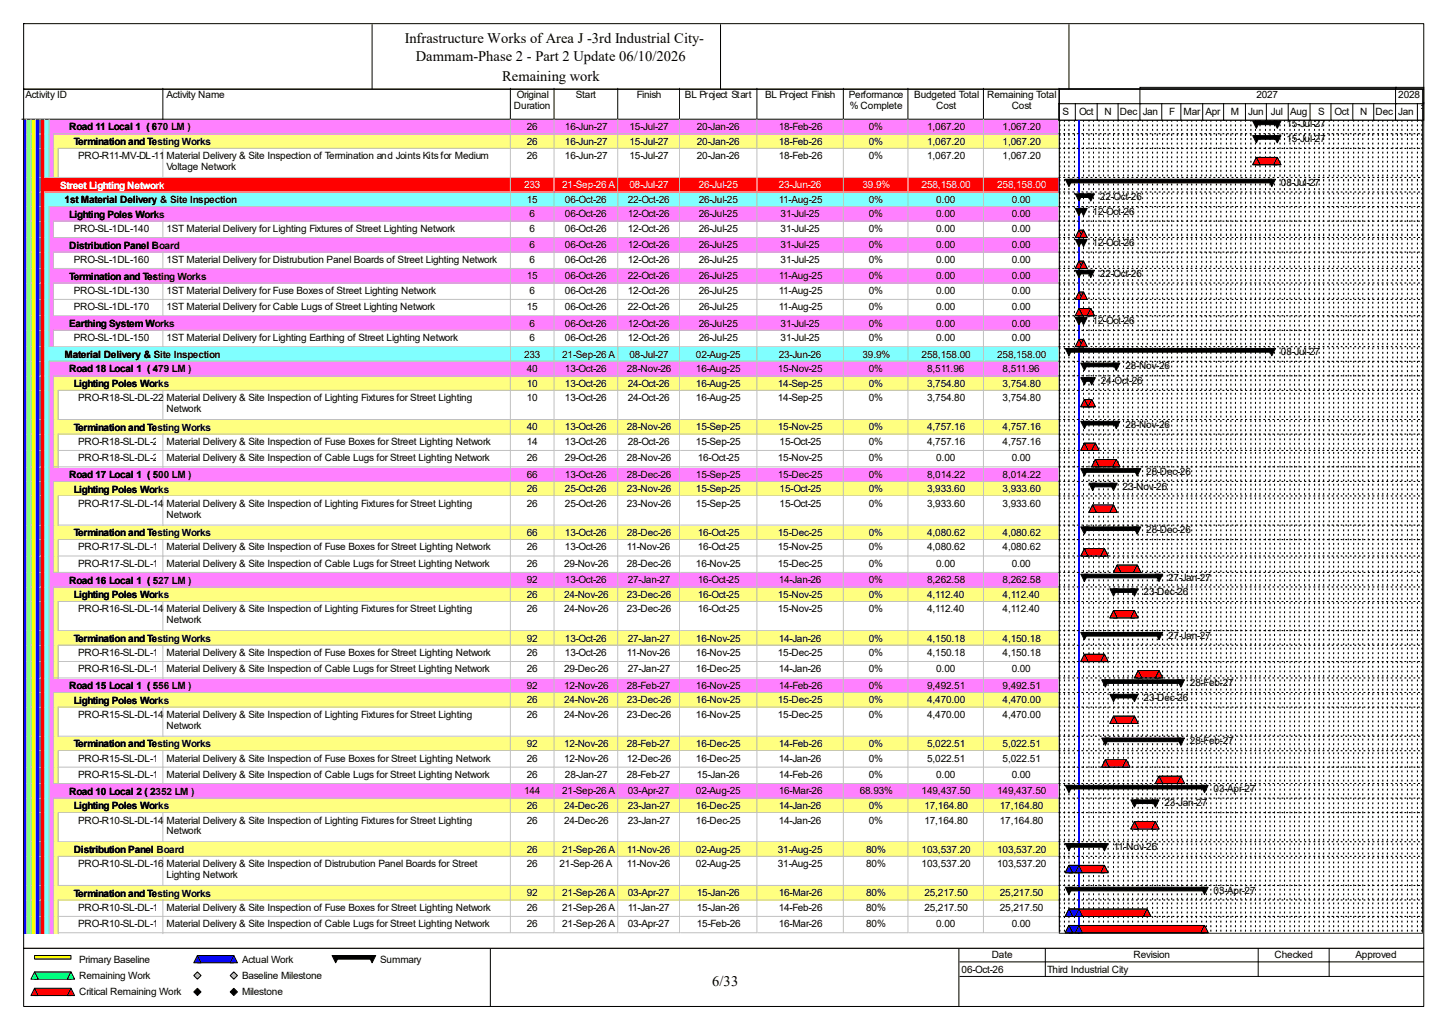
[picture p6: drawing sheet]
<svg xmlns="http://www.w3.org/2000/svg" width="420mm" height="297mm" viewBox="0 0 420 297" stroke-linecap="round" stroke-linejoin="round" font-family="sans-serif">
<defs><g id="words">
<g font-size="4.2">
<text x="117.3" y="12.4">Infrastructure Works of Area J -3rd Industrial City-</text>
<text x="120.5" y="17.7">Dammam-Phase 2 - Part 2 Update 06/10/2026</text>
<text x="145.5" y="23.5">Remaining work</text>
<text x="206.5" y="285.6">6/33</text>
</g>
<g font-size="2.9">
<text x="7.4" y="28.4">Activity ID</text>
<text x="48.3" y="28.4">Activity Name</text>
<text x="149.8" y="28.4">Original</text>
<text x="166.9" y="28.4">Start</text>
<text x="184.6" y="28.4">Finish</text>
<text x="198.5" y="28.4">BL Project Start</text>
<text x="221.8" y="28.4">BL Project Finish</text>
<text x="246" y="28.4">Performance</text>
<text x="265" y="28.4">Budgeted Total</text>
<text x="286.1" y="28.4">Remaining Total</text>
<text x="364.2" y="28.4">2027</text>
<text x="405.3" y="28.4">2028</text>
<text x="149" y="31.6">Duration</text>
<text x="246.3" y="31.6">% Complete</text>
<text x="271.4" y="31.6">Cost</text>
<text x="293.2" y="31.6">Cost</text>
<text x="308" y="33.2">S</text>
<text x="312.8" y="33.2">Oct</text>
<text x="320.1" y="33.2">N</text>
<text x="324.6" y="33.2">Dec</text>
<text x="331.2" y="33.2">Jan</text>
<text x="338.8" y="33.2">F</text>
<text x="343.1" y="33.2">Mar</text>
<text x="349.4" y="33.2">Apr</text>
<text x="356.8" y="33.2">M</text>
<text x="361.8" y="33.2">Jun</text>
<text x="368.4" y="33.2">Jul</text>
<text x="373.9" y="33.2">Aug</text>
<text x="382.1" y="33.2">S</text>
<text x="386.8" y="33.2">Oct</text>
<text x="394.2" y="33.2">N</text>
<text x="398.7" y="33.2">Dec</text>
<text x="405.3" y="33.2">Jan</text>
<text x="410.8" y="32.4">F</text>
<text x="20" y="37.8">Road 11 Local 1 ( 670 LM )</text>
<text x="21.4" y="42">Termination and Testing Works</text>
<text x="152.7" y="37.7">26</text>
<text x="152.7" y="41.9">26</text>
<text x="163.7" y="37.7">16-Jun-27</text>
<text x="163.7" y="41.9">16-Jun-27</text>
<text x="182.5" y="37.7">15-Jul-27</text>
<text x="182.5" y="41.9">15-Jul-27</text>
<text x="202" y="37.7">20-Jan-26</text>
<text x="202" y="41.9">20-Jan-26</text>
<text x="225.7" y="37.7">18-Feb-26</text>
<text x="225.7" y="41.9">18-Feb-26</text>
<text x="251.8" y="37.7">0%</text>
<text x="251.8" y="41.9">0%</text>
<text x="268.7" y="37.7">1,067.20</text>
<text x="268.7" y="41.9">1,067.20</text>
<text x="290.6" y="37.7">1,067.20</text>
<text x="290.6" y="41.9">1,067.20</text>
<text x="372.9" y="36.9">15-Jul-27</text>
<text x="372.9" y="41.1">15-Jul-27</text>
<text x="22.7" y="46.1">PRO-R11-MV-DL-110Material Delivery &amp; Site Inspection of Termination and Joints Kits for Medium</text>
<text x="152.7" y="46.1">26</text>
<text x="163.7" y="46.1">16-Jun-27</text>
<text x="182.5" y="46.1">15-Jul-27</text>
<text x="202" y="46.1">20-Jan-26</text>
<text x="225.7" y="46.1">18-Feb-26</text>
<text x="251.8" y="46.1">0%</text>
<text x="268.7" y="46.1">1,067.20</text>
<text x="290.6" y="46.1">1,067.20</text>
<text x="48.3" y="49.3">Voltage Network</text>
<text x="371.3" y="53.8">08-Jul-27</text>
<text x="18.7" y="58.9">1st Material Delivery &amp; Site Inspection</text>
<text x="152.7" y="58.8">15</text>
<text x="163.7" y="58.8">06-Oct-26</text>
<text x="181.9" y="58.8">22-Oct-26</text>
<text x="202.5" y="58.8">26-Jul-25</text>
<text x="225.7" y="58.8">11-Aug-25</text>
<text x="251.8" y="58.8">0%</text>
<text x="271.4" y="58.8">0.00</text>
<text x="293.2" y="58.8">0.00</text>
<text x="318.8" y="58">22-Oct-26</text>
<text x="20" y="63.1">Lighting Poles Works</text>
<text x="153.5" y="63">6</text>
<text x="163.7" y="63">06-Oct-26</text>
<text x="181.9" y="63">12-Oct-26</text>
<text x="202.5" y="63">26-Jul-25</text>
<text x="226.2" y="63">31-Jul-25</text>
<text x="251.8" y="63">0%</text>
<text x="271.4" y="63">0.00</text>
<text x="293.2" y="63">0.00</text>
<text x="316.7" y="62.2">12-Oct-26</text>
<text x="21.4" y="67.2">PRO-SL-1DL-140</text>
<text x="48.3" y="67.2">1ST Material Delivery for Lighting Fixtures of Street Lighting Network</text>
<text x="153.5" y="67.2">6</text>
<text x="153.5" y="72">6</text>
<text x="163.7" y="67.2">06-Oct-26</text>
<text x="163.7" y="72">06-Oct-26</text>
<text x="181.9" y="67.2">12-Oct-26</text>
<text x="181.9" y="72">12-Oct-26</text>
<text x="202.5" y="67.2">26-Jul-25</text>
<text x="202.5" y="72">26-Jul-25</text>
<text x="226.2" y="67.2">31-Jul-25</text>
<text x="226.2" y="72">31-Jul-25</text>
<text x="251.8" y="67.2">0%</text>
<text x="251.8" y="72">0%</text>
<text x="271.4" y="67.2">0.00</text>
<text x="271.4" y="72">0.00</text>
<text x="293.2" y="67.2">0.00</text>
<text x="293.2" y="72">0.00</text>
<text x="316.7" y="71.2">12-Oct-26</text>
<text x="20" y="72.1">Distribution Panel Board</text>
<text x="21.4" y="76.2">PRO-SL-1DL-160</text>
<text x="48.3" y="76.2">1ST Material Delivery for Distrubution Panel Boards of Street Lighting Network</text>
<text x="153.5" y="76.2">6</text>
<text x="163.7" y="76.2">06-Oct-26</text>
<text x="181.9" y="76.2">12-Oct-26</text>
<text x="202.5" y="76.2">26-Jul-25</text>
<text x="226.2" y="76.2">31-Jul-25</text>
<text x="251.8" y="76.2">0%</text>
<text x="271.4" y="76.2">0.00</text>
<text x="293.2" y="76.2">0.00</text>
<text x="20" y="81">Termination and Testing Works</text>
<text x="152.7" y="80.9">15</text>
<text x="163.7" y="80.9">06-Oct-26</text>
<text x="181.9" y="80.9">22-Oct-26</text>
<text x="202.5" y="80.9">26-Jul-25</text>
<text x="225.7" y="80.9">11-Aug-25</text>
<text x="251.8" y="80.9">0%</text>
<text x="271.4" y="80.9">0.00</text>
<text x="293.2" y="80.9">0.00</text>
<text x="318.8" y="80.1">22-Oct-26</text>
<text x="21.4" y="85.2">PRO-SL-1DL-130</text>
<text x="21.4" y="89.9">PRO-SL-1DL-170</text>
<text x="48.3" y="85.2">1ST Material Delivery for Fuse Boxes of Street Lighting Network</text>
<text x="48.3" y="89.9">1ST Material Delivery for Cable Lugs of Street Lighting Network</text>
<text x="152.7" y="89.9">15</text>
<text x="153.5" y="85.2">6</text>
<text x="163.7" y="85.2">06-Oct-26</text>
<text x="163.7" y="89.9">06-Oct-26</text>
<text x="181.9" y="85.2">12-Oct-26</text>
<text x="181.9" y="89.9">22-Oct-26</text>
<text x="202.5" y="85.2">26-Jul-25</text>
<text x="202.5" y="89.9">26-Jul-25</text>
<text x="225.7" y="85.2">11-Aug-25</text>
<text x="225.7" y="89.9">11-Aug-25</text>
<text x="251.8" y="85.2">0%</text>
<text x="251.8" y="89.9">0%</text>
<text x="271.4" y="85.2">0.00</text>
<text x="271.4" y="89.9">0.00</text>
<text x="293.2" y="85.2">0.00</text>
<text x="293.2" y="89.9">0.00</text>
<text x="20" y="94.7">Earthing System Works</text>
<text x="153.5" y="94.7">6</text>
<text x="163.7" y="94.7">06-Oct-26</text>
<text x="181.9" y="94.7">12-Oct-26</text>
<text x="202.5" y="94.7">26-Jul-25</text>
<text x="226.2" y="94.7">31-Jul-25</text>
<text x="251.8" y="94.7">0%</text>
<text x="271.4" y="94.7">0.00</text>
<text x="293.2" y="94.7">0.00</text>
<text x="316.7" y="93.9">12-Oct-26</text>
<text x="21.4" y="98.9">PRO-SL-1DL-150</text>
<text x="48.3" y="98.9">1ST Material Delivery for Lighting Earthing of Street Lighting Network</text>
<text x="153.5" y="98.9">6</text>
<text x="163.7" y="98.9">06-Oct-26</text>
<text x="181.9" y="98.9">12-Oct-26</text>
<text x="202.5" y="98.9">26-Jul-25</text>
<text x="226.2" y="98.9">31-Jul-25</text>
<text x="251.8" y="98.9">0%</text>
<text x="271.4" y="98.9">0.00</text>
<text x="293.2" y="98.9">0.00</text>
<text x="18.7" y="103.7">Material Delivery &amp; Site Inspection</text>
<text x="20" y="107.9">Road 18 Local 1 ( 479 LM )</text>
<text x="151.9" y="103.6">233</text>
<text x="152.7" y="107.8">40</text>
<text x="162.9" y="103.6">21-Sep-26 A</text>
<text x="163.7" y="107.8">13-Oct-26</text>
<text x="181.7" y="107.8">28-Nov-26</text>
<text x="182.5" y="103.6">08-Jul-27</text>
<text x="201.7" y="103.6">02-Aug-25</text>
<text x="201.7" y="107.8">16-Aug-25</text>
<text x="225.5" y="107.8">15-Nov-25</text>
<text x="225.7" y="103.6">23-Jun-26</text>
<text x="250" y="103.6">39.9%</text>
<text x="251.8" y="107.8">0%</text>
<text x="267.1" y="103.6">258,158.00</text>
<text x="268.7" y="107.8">8,511.96</text>
<text x="289" y="103.6">258,158.00</text>
<text x="290.6" y="107.8">8,511.96</text>
<text x="326.2" y="107.1">28-Nov-26</text>
<text x="371.3" y="102.8">08-Jul-27</text>
<text x="21.4" y="112.1">Lighting Poles Works</text>
<text x="152.7" y="112.1">10</text>
<text x="163.7" y="112.1">13-Oct-26</text>
<text x="181.9" y="112.1">24-Oct-26</text>
<text x="201.7" y="112.1">16-Aug-25</text>
<text x="225.5" y="112.1">14-Sep-25</text>
<text x="251.8" y="112.1">0%</text>
<text x="268.7" y="112.1">3,754.80</text>
<text x="290.6" y="112.1">3,754.80</text>
<text x="319.1" y="111.3">24-Oct-26</text>
<text x="22.7" y="116.3">PRO-R18-SL-DL-220Material Delivery &amp; Site Inspection of Lighting Fixtures for Street Lighting</text>
<text x="48.3" y="119.4">Network</text>
<text x="152.7" y="116.3">10</text>
<text x="163.7" y="116.3">13-Oct-26</text>
<text x="181.9" y="116.3">24-Oct-26</text>
<text x="201.7" y="116.3">16-Aug-25</text>
<text x="225.5" y="116.3">14-Sep-25</text>
<text x="251.8" y="116.3">0%</text>
<text x="268.7" y="116.3">3,754.80</text>
<text x="290.6" y="116.3">3,754.80</text>
<text x="21.4" y="124.8">Termination and Testing Works</text>
<text x="152.7" y="124.7">40</text>
<text x="163.7" y="124.7">13-Oct-26</text>
<text x="181.7" y="124.7">28-Nov-26</text>
<text x="201.7" y="124.7">15-Sep-25</text>
<text x="225.5" y="124.7">15-Nov-25</text>
<text x="251.8" y="124.7">0%</text>
<text x="268.7" y="124.7">4,757.16</text>
<text x="290.6" y="124.7">4,757.16</text>
<text x="326.2" y="123.9">28-Nov-26</text>
<text x="22.7" y="128.9">PRO-R18-SL-DL-210Material Delivery &amp; Site Inspection of Fuse Boxes for Street Lighting Network</text>
<text x="152.7" y="128.9">14</text>
<text x="163.7" y="128.9">13-Oct-26</text>
<text x="181.9" y="128.9">28-Oct-26</text>
<text x="201.7" y="128.9">15-Sep-25</text>
<text x="226" y="128.9">15-Oct-25</text>
<text x="251.8" y="128.9">0%</text>
<text x="268.7" y="128.9">4,757.16</text>
<text x="290.6" y="128.9">4,757.16</text>
<text x="22.7" y="133.7">PRO-R18-SL-DL-250Material Delivery &amp; Site Inspection of Cable Lugs for Street Lighting Network</text>
<text x="152.7" y="133.7">26</text>
<text x="163.7" y="133.7">29-Oct-26</text>
<text x="181.7" y="133.7">28-Nov-26</text>
<text x="202.3" y="133.7">16-Oct-25</text>
<text x="225.5" y="133.7">15-Nov-25</text>
<text x="251.8" y="133.7">0%</text>
<text x="271.4" y="133.7">0.00</text>
<text x="293.2" y="133.7">0.00</text>
<text x="332.2" y="137.6">28-Dec-26</text>
<text x="20" y="138.5">Road 17 Local 1 ( 500 LM )</text>
<text x="21.4" y="142.7">Lighting Poles Works</text>
<text x="152.7" y="138.4">66</text>
<text x="152.7" y="142.7">26</text>
<text x="163.7" y="138.4">13-Oct-26</text>
<text x="163.7" y="142.7">25-Oct-26</text>
<text x="181.7" y="138.4">28-Dec-26</text>
<text x="181.7" y="142.7">23-Nov-26</text>
<text x="201.7" y="138.4">15-Sep-25</text>
<text x="201.7" y="142.7">15-Sep-25</text>
<text x="225.5" y="138.4">15-Dec-25</text>
<text x="226" y="142.7">15-Oct-25</text>
<text x="251.8" y="138.4">0%</text>
<text x="251.8" y="142.7">0%</text>
<text x="268.7" y="138.4">8,014.22</text>
<text x="268.7" y="142.7">3,933.60</text>
<text x="290.6" y="138.4">8,014.22</text>
<text x="290.6" y="142.7">3,933.60</text>
<text x="325.4" y="141.9">23-Nov-26</text>
<text x="22.7" y="146.9">PRO-R17-SL-DL-140Material Delivery &amp; Site Inspection of Lighting Fixtures for Street Lighting</text>
<text x="152.7" y="146.9">26</text>
<text x="163.7" y="146.9">25-Oct-26</text>
<text x="181.7" y="146.9">23-Nov-26</text>
<text x="201.7" y="146.9">15-Sep-25</text>
<text x="226" y="146.9">15-Oct-25</text>
<text x="251.8" y="146.9">0%</text>
<text x="268.7" y="146.9">3,933.60</text>
<text x="290.6" y="146.9">3,933.60</text>
<text x="21.4" y="155.4">Termination and Testing Works</text>
<text x="48.3" y="150">Network</text>
<text x="152.7" y="155.3">66</text>
<text x="163.7" y="155.3">13-Oct-26</text>
<text x="181.7" y="155.3">28-Dec-26</text>
<text x="202.3" y="155.3">16-Oct-25</text>
<text x="225.5" y="155.3">15-Dec-25</text>
<text x="251.8" y="155.3">0%</text>
<text x="268.7" y="155.3">4,080.62</text>
<text x="290.6" y="155.3">4,080.62</text>
<text x="332.2" y="154.5">28-Dec-26</text>
<text x="22.7" y="159.5">PRO-R17-SL-DL-130Material Delivery &amp; Site Inspection of Fuse Boxes for Street Lighting Network</text>
<text x="152.7" y="159.5">26</text>
<text x="163.7" y="159.5">13-Oct-26</text>
<text x="181.7" y="159.5">11-Nov-26</text>
<text x="202.3" y="159.5">16-Oct-25</text>
<text x="225.5" y="159.5">15-Nov-25</text>
<text x="251.8" y="159.5">0%</text>
<text x="268.7" y="159.5">4,080.62</text>
<text x="290.6" y="159.5">4,080.62</text>
<text x="22.7" y="164.3">PRO-R17-SL-DL-170Material Delivery &amp; Site Inspection of Cable Lugs for Street Lighting Network</text>
<text x="152.7" y="164.3">26</text>
<text x="163.5" y="164.3">29-Nov-26</text>
<text x="181.7" y="164.3">28-Dec-26</text>
<text x="201.7" y="164.3">16-Nov-25</text>
<text x="225.5" y="164.3">15-Dec-25</text>
<text x="251.8" y="164.3">0%</text>
<text x="271.4" y="164.3">0.00</text>
<text x="293.2" y="164.3">0.00</text>
<text x="20" y="169.1">Road 16 Local 1 ( 527 LM )</text>
<text x="21.4" y="173.3">Lighting Poles Works</text>
<text x="152.7" y="169">92</text>
<text x="152.7" y="173.2">26</text>
<text x="163.5" y="173.2">24-Nov-26</text>
<text x="163.7" y="169">13-Oct-26</text>
<text x="181.7" y="173.2">23-Dec-26</text>
<text x="181.9" y="169">27-Jan-27</text>
<text x="202.3" y="169">16-Oct-25</text>
<text x="202.3" y="173.2">16-Oct-25</text>
<text x="225.5" y="173.2">15-Nov-25</text>
<text x="225.7" y="169">14-Jan-26</text>
<text x="251.8" y="169">0%</text>
<text x="251.8" y="173.2">0%</text>
<text x="268.7" y="169">8,262.58</text>
<text x="268.7" y="173.2">4,112.40</text>
<text x="290.6" y="169">8,262.58</text>
<text x="290.6" y="173.2">4,112.40</text>
<text x="331.5" y="172.4">23-Dec-26</text>
<text x="338.6" y="168.2">27-Jan-27</text>
<text x="22.7" y="177.5">PRO-R16-SL-DL-140Material Delivery &amp; Site Inspection of Lighting Fixtures for Street Lighting</text>
<text x="152.7" y="177.5">26</text>
<text x="163.5" y="177.5">24-Nov-26</text>
<text x="181.7" y="177.5">23-Dec-26</text>
<text x="202.3" y="177.5">16-Oct-25</text>
<text x="225.5" y="177.5">15-Nov-25</text>
<text x="251.8" y="177.5">0%</text>
<text x="268.7" y="177.5">4,112.40</text>
<text x="290.6" y="177.5">4,112.40</text>
<text x="21.4" y="186">Termination and Testing Works</text>
<text x="48.3" y="180.6">Network</text>
<text x="152.7" y="185.9">92</text>
<text x="163.7" y="185.9">13-Oct-26</text>
<text x="181.9" y="185.9">27-Jan-27</text>
<text x="201.7" y="185.9">16-Nov-25</text>
<text x="225.7" y="185.9">14-Jan-26</text>
<text x="251.8" y="185.9">0%</text>
<text x="268.7" y="185.9">4,150.18</text>
<text x="290.6" y="185.9">4,150.18</text>
<text x="338.6" y="185.1">27-Jan-27</text>
<text x="22.7" y="190.1">PRO-R16-SL-DL-130Material Delivery &amp; Site Inspection of Fuse Boxes for Street Lighting Network</text>
<text x="152.7" y="190.1">26</text>
<text x="163.7" y="190.1">13-Oct-26</text>
<text x="181.7" y="190.1">11-Nov-26</text>
<text x="201.7" y="190.1">16-Nov-25</text>
<text x="225.5" y="190.1">15-Dec-25</text>
<text x="251.8" y="190.1">0%</text>
<text x="268.7" y="190.1">4,150.18</text>
<text x="290.6" y="190.1">4,150.18</text>
<text x="22.7" y="194.9">PRO-R16-SL-DL-170Material Delivery &amp; Site Inspection of Cable Lugs for Street Lighting Network</text>
<text x="152.7" y="194.9">26</text>
<text x="163.5" y="194.9">29-Dec-26</text>
<text x="181.9" y="194.9">27-Jan-27</text>
<text x="201.7" y="194.9">16-Dec-25</text>
<text x="225.7" y="194.9">14-Jan-26</text>
<text x="251.8" y="194.9">0%</text>
<text x="271.4" y="194.9">0.00</text>
<text x="293.2" y="194.9">0.00</text>
<text x="20" y="199.7">Road 15 Local 1 ( 556 LM )</text>
<text x="21.4" y="203.9">Lighting Poles Works</text>
<text x="152.7" y="199.6">92</text>
<text x="152.7" y="203.8">26</text>
<text x="163.5" y="199.6">12-Nov-26</text>
<text x="163.5" y="203.8">24-Nov-26</text>
<text x="181.7" y="199.6">28-Feb-27</text>
<text x="181.7" y="203.8">23-Dec-26</text>
<text x="201.7" y="199.6">16-Nov-25</text>
<text x="201.7" y="203.8">16-Nov-25</text>
<text x="225.5" y="203.8">15-Dec-25</text>
<text x="225.7" y="199.6">14-Feb-26</text>
<text x="251.8" y="199.6">0%</text>
<text x="251.8" y="203.8">0%</text>
<text x="268.7" y="199.6">9,492.51</text>
<text x="268.7" y="203.8">4,470.00</text>
<text x="290.6" y="199.6">9,492.51</text>
<text x="290.6" y="203.8">4,470.00</text>
<text x="331.5" y="203">23-Dec-26</text>
<text x="344.9" y="198.8">28-Feb-27</text>
<text x="22.7" y="208">PRO-R15-SL-DL-140Material Delivery &amp; Site Inspection of Lighting Fixtures for Street Lighting</text>
<text x="152.7" y="208">26</text>
<text x="163.5" y="208">24-Nov-26</text>
<text x="181.7" y="208">23-Dec-26</text>
<text x="201.7" y="208">16-Nov-25</text>
<text x="225.5" y="208">15-Dec-25</text>
<text x="251.8" y="208">0%</text>
<text x="268.7" y="208">4,470.00</text>
<text x="290.6" y="208">4,470.00</text>
<text x="48.3" y="211.2">Network</text>
<text x="344.9" y="215.7">28-Feb-27</text>
<text x="21.4" y="216.6">Termination and Testing Works</text>
<text x="22.7" y="220.7">PRO-R15-SL-DL-130Material Delivery &amp; Site Inspection of Fuse Boxes for Street Lighting Network</text>
<text x="152.7" y="216.5">92</text>
<text x="152.7" y="220.7">26</text>
<text x="163.5" y="216.5">12-Nov-26</text>
<text x="163.5" y="220.7">12-Nov-26</text>
<text x="181.7" y="216.5">28-Feb-27</text>
<text x="181.7" y="220.7">12-Dec-26</text>
<text x="201.7" y="216.5">16-Dec-25</text>
<text x="201.7" y="220.7">16-Dec-25</text>
<text x="225.7" y="216.5">14-Feb-26</text>
<text x="225.7" y="220.7">14-Jan-26</text>
<text x="251.8" y="216.5">0%</text>
<text x="251.8" y="220.7">0%</text>
<text x="268.7" y="216.5">5,022.51</text>
<text x="268.7" y="220.7">5,022.51</text>
<text x="290.6" y="216.5">5,022.51</text>
<text x="290.6" y="220.7">5,022.51</text>
<text x="22.7" y="225.4">PRO-R15-SL-DL-170Material Delivery &amp; Site Inspection of Cable Lugs for Street Lighting Network</text>
<text x="152.7" y="225.4">26</text>
<text x="163.7" y="225.4">28-Jan-27</text>
<text x="181.7" y="225.4">28-Feb-27</text>
<text x="202" y="225.4">15-Jan-26</text>
<text x="225.7" y="225.4">14-Feb-26</text>
<text x="251.8" y="225.4">0%</text>
<text x="271.4" y="225.4">0.00</text>
<text x="293.2" y="225.4">0.00</text>
<text x="20" y="230.3">Road 10 Local 2 ( 2352 LM )</text>
<text x="151.9" y="230.2">144</text>
<text x="162.9" y="230.2">21-Sep-26 A</text>
<text x="181.9" y="230.2">03-Apr-27</text>
<text x="201.7" y="230.2">02-Aug-25</text>
<text x="225.7" y="230.2">16-Mar-26</text>
<text x="249.2" y="230.2">68.93%</text>
<text x="267.1" y="230.2">149,437.50</text>
<text x="289" y="230.2">149,437.50</text>
<text x="337.5" y="233.6">23-Jan-27</text>
<text x="351.7" y="229.4">03-Apr-27</text>
<text x="21.4" y="234.5">Lighting Poles Works</text>
<text x="22.7" y="238.6">PRO-R10-SL-DL-140Material Delivery &amp; Site Inspection of Lighting Fixtures for Street Lighting</text>
<text x="152.7" y="234.4">26</text>
<text x="152.7" y="238.6">26</text>
<text x="163.5" y="234.4">24-Dec-26</text>
<text x="163.5" y="238.6">24-Dec-26</text>
<text x="181.9" y="234.4">23-Jan-27</text>
<text x="181.9" y="238.6">23-Jan-27</text>
<text x="201.7" y="234.4">16-Dec-25</text>
<text x="201.7" y="238.6">16-Dec-25</text>
<text x="225.7" y="234.4">14-Jan-26</text>
<text x="225.7" y="238.6">14-Jan-26</text>
<text x="251.8" y="234.4">0%</text>
<text x="251.8" y="238.6">0%</text>
<text x="267.9" y="234.4">17,164.80</text>
<text x="267.9" y="238.6">17,164.80</text>
<text x="289.8" y="234.4">17,164.80</text>
<text x="289.8" y="238.6">17,164.80</text>
<text x="48.3" y="241.8">Network</text>
<text x="21.4" y="247.1">Distribution Panel Board</text>
<text x="22.7" y="251.3">PRO-R10-SL-DL-160Material Delivery &amp; Site Inspection of Distrubution Panel Boards for Street</text>
<text x="152.7" y="247.1">26</text>
<text x="152.7" y="251.3">26</text>
<text x="162.2" y="251.3">21-Sep-26 A</text>
<text x="162.9" y="247.1">21-Sep-26 A</text>
<text x="181.7" y="247.1">11-Nov-26</text>
<text x="181.7" y="251.3">11-Nov-26</text>
<text x="201.7" y="247.1">02-Aug-25</text>
<text x="201.7" y="251.3">02-Aug-25</text>
<text x="225.5" y="247.1">31-Aug-25</text>
<text x="225.5" y="251.3">31-Aug-25</text>
<text x="251" y="247.1">80%</text>
<text x="251" y="251.3">80%</text>
<text x="267.1" y="247.1">103,537.20</text>
<text x="267.1" y="251.3">103,537.20</text>
<text x="289" y="247.1">103,537.20</text>
<text x="289" y="251.3">103,537.20</text>
<text x="322.7" y="246.3">11-Nov-26</text>
<text x="48.3" y="254.5">Lighting Network</text>
<text x="21.4" y="259.8">Termination and Testing Works</text>
<text x="22.7" y="263.9">PRO-R10-SL-DL-130Material Delivery &amp; Site Inspection of Fuse Boxes for Street Lighting Network</text>
<text x="152.7" y="259.7">92</text>
<text x="152.7" y="263.9">26</text>
<text x="162.9" y="259.7">21-Sep-26 A</text>
<text x="162.9" y="263.9">21-Sep-26 A</text>
<text x="181.9" y="259.7">03-Apr-27</text>
<text x="181.9" y="263.9">11-Jan-27</text>
<text x="202" y="259.7">15-Jan-26</text>
<text x="202" y="263.9">15-Jan-26</text>
<text x="225.7" y="259.7">16-Mar-26</text>
<text x="225.7" y="263.9">14-Feb-26</text>
<text x="251" y="259.7">80%</text>
<text x="251" y="263.9">80%</text>
<text x="267.9" y="259.7">25,217.50</text>
<text x="267.9" y="263.9">25,217.50</text>
<text x="289.8" y="259.7">25,217.50</text>
<text x="289.8" y="263.9">25,217.50</text>
<text x="351.7" y="259">03-Apr-27</text>
<text x="22.7" y="268.7">PRO-R10-SL-DL-170Material Delivery &amp; Site Inspection of Cable Lugs for Street Lighting Network</text>
<text x="152.7" y="268.7">26</text>
<text x="162.9" y="268.7">21-Sep-26 A</text>
<text x="181.9" y="268.7">03-Apr-27</text>
<text x="202" y="268.7">15-Feb-26</text>
<text x="225.7" y="268.7">16-Mar-26</text>
<text x="251" y="268.7">80%</text>
<text x="271.4" y="268.7">0.00</text>
<text x="293.2" y="268.7">0.00</text>
<text x="22.9" y="279">Primary Baseline</text>
<text x="70.1" y="279">Actual Work</text>
<text x="110.2" y="279">Summary</text>
<text x="278.7" y="281.9">06-Oct-26</text>
<text x="287.4" y="277.7">Date</text>
<text x="303.5" y="281.9">Third Industrial City</text>
<text x="328.5" y="277.7">Revision</text>
<text x="369.4" y="277.7">Checked</text>
<text x="392.9" y="277.7">Approved</text>
<text x="22.9" y="283.7">Remaining Work</text>
<text x="70.1" y="283.7">Baseline Milestone</text>
<text x="22.9" y="288.5">Critical Remaining Work</text>
<text x="70.1" y="288.5">Milestone</text>
</g>
<g font-size="2.9" fill="#fff">
<text x="17.4" y="54.7">Street Lighting Network</text>
<text x="151.9" y="54.6">233</text>
<text x="162.9" y="54.6">21-Sep-26 A</text>
<text x="182.5" y="54.6">08-Jul-27</text>
<text x="202.5" y="54.6">26-Jul-25</text>
<text x="225.7" y="54.6">23-Jun-26</text>
<text x="250" y="54.6">39.9%</text>
<text x="267.1" y="54.6">258,158.00</text>
<text x="289" y="54.6">258,158.00</text>
</g>
</g></defs>
<path d="M47.2 25.6v8.9h-40.9" fill="none" stroke="#000" stroke-width=".29"/>
<path d="M47.5 25.6h100.7v9.2h-100.7z" fill="#fff"/>
<path d="M147.9 25.6v8.9h-100.7" fill="none" stroke="#000" stroke-width=".29"/>
<path d="M148.2 25.6h12.7v9.2h-12.7z" fill="#fff"/>
<path d="M160.6 25.6v8.9h-12.7" fill="none" stroke="#000" stroke-width=".29"/>
<path d="M160.9 25.6h18.4v9.2h-18.4z" fill="#fff"/>
<path d="M179 25.6v8.9h-18.4" fill="none" stroke="#000" stroke-width=".29"/>
<path d="M179.3 25.6h17.9v9.2h-17.9z" fill="#fff"/>
<path d="M197 25.6v8.9h-18" fill="none" stroke="#000" stroke-width=".29"/>
<path d="M197.2 25.6h22.5v9.2h-22.5z" fill="#fff"/>
<path d="M219.4 25.6v8.9h-22.4" fill="none" stroke="#000" stroke-width=".29"/>
<path d="M219.7 25.6h25v9.2h-25z" fill="#fff"/>
<path d="M244.4 25.6v8.9h-25" fill="none" stroke="#000" stroke-width=".29"/>
<path d="M244.7 25.6h18.7v9.2h-18.7z" fill="#fff"/>
<path d="M263.2 25.6v8.9h-18.8" fill="none" stroke="#000" stroke-width=".29"/>
<path d="M263.4 25.6h21.9v9.2h-21.9z" fill="#fff"/>
<path d="M285 25.6v8.9h-21.8" fill="none" stroke="#000" stroke-width=".29"/>
<path d="M285.3 25.6h21.9v9.2h-21.9z" fill="#fff"/>
<path d="M306.9 25.6v8.9h-21.9" fill="none" stroke="#000" stroke-width=".29"/>
<path d="M6.6 34.8h1.3v4.2h-1.3z" fill="#00f"/>
<path d="M7.6 34.5v4.5" fill="none" stroke="#c0c0c0" stroke-width=".29"/>
<path d="M7.9 34.8h1.3v4.2h-1.3z" fill="#80ff80"/>
<path d="M9 34.5v4.5" fill="none" stroke="#c0c0c0" stroke-width=".29"/>
<path d="M9.2 34.8h1.3v4.2h-1.3z" fill="#ff0"/>
<path d="M10.3 34.5v4.5" fill="none" stroke="#c0c0c0" stroke-width=".29"/>
<path d="M10.5 34.8h1.4v4.2h-1.4z" fill="#00f"/>
<path d="M11.6 34.5v4.5" fill="none" stroke="#c0c0c0" stroke-width=".29"/>
<path d="M11.9 34.8h1.3v4.2h-1.3z" fill="#f00"/>
<path d="M12.9 34.5v4.5" fill="none" stroke="#c0c0c0" stroke-width=".29"/>
<path d="M13.2 34.8h1.3v4.2h-1.3z" fill="#80ffff"/>
<path d="M14.2 34.5v4.5" fill="none" stroke="#c0c0c0" stroke-width=".29"/>
<path d="M14.5 34.8h33v4.2h-33z" fill="#ff80ff"/>
<path d="M15.6 38.8h31.9" fill="none" stroke="#c0c0c0" stroke-width=".29"/>
<path d="M47.5 34.8h100.7v4.2h-100.7z" fill="#ff80ff"/>
<path d="M147.9 34.5v4.3h-100.4" fill="none" stroke="#c0c0c0" stroke-width=".29"/>
<path d="M148.2 34.8h12.7v4.2h-12.7z" fill="#ff80ff"/>
<path d="M160.6 34.5v4.3h-12.4" fill="none" stroke="#c0c0c0" stroke-width=".29"/>
<path d="M160.9 34.8h18.4v4.2h-18.4z" fill="#ff80ff"/>
<path d="M179 34.5v4.3h-18.1" fill="none" stroke="#c0c0c0" stroke-width=".29"/>
<path d="M179.3 34.8h17.9v4.2h-17.9z" fill="#ff80ff"/>
<path d="M197 34.5v4.3h-17.7" fill="none" stroke="#c0c0c0" stroke-width=".29"/>
<path d="M197.2 34.8h22.5v4.2h-22.5z" fill="#ff80ff"/>
<path d="M219.4 34.5v4.3h-22.2" fill="none" stroke="#c0c0c0" stroke-width=".29"/>
<path d="M219.7 34.8h25v4.2h-25z" fill="#ff80ff"/>
<path d="M244.4 34.5v4.3h-24.7" fill="none" stroke="#c0c0c0" stroke-width=".29"/>
<path d="M244.7 34.8h18.7v4.2h-18.7z" fill="#ff80ff"/>
<path d="M263.2 34.5v4.3h-18.5" fill="none" stroke="#c0c0c0" stroke-width=".29"/>
<path d="M263.4 34.8h21.9v4.2h-21.9z" fill="#ff80ff"/>
<path d="M285 34.5v4.3h-21.6" fill="none" stroke="#c0c0c0" stroke-width=".29"/>
<path d="M285.3 34.8h21.9v4.2h-21.9z" fill="#ff80ff"/>
<path d="M306.9 34.5v4.3h-21.6" fill="none" stroke="#c0c0c0" stroke-width=".29"/>
<path d="M6.6 39h1.3v4.3h-1.3z" fill="#00f"/>
<path d="M7.6 38.8v4.4" fill="none" stroke="#c0c0c0" stroke-width=".29"/>
<path d="M7.9 39h1.3v4.3h-1.3z" fill="#80ff80"/>
<path d="M9 38.8v4.4" fill="none" stroke="#c0c0c0" stroke-width=".29"/>
<path d="M9.2 39h1.3v4.3h-1.3z" fill="#ff0"/>
<path d="M10.3 38.8v4.4" fill="none" stroke="#c0c0c0" stroke-width=".29"/>
<path d="M10.5 39h1.4v4.3h-1.4z" fill="#00f"/>
<path d="M11.6 38.8v4.4" fill="none" stroke="#c0c0c0" stroke-width=".29"/>
<path d="M11.9 39h1.3v4.3h-1.3z" fill="#f00"/>
<path d="M12.9 38.8v4.4" fill="none" stroke="#c0c0c0" stroke-width=".29"/>
<path d="M13.2 39h1.3v4.3h-1.3z" fill="#80ffff"/>
<path d="M14.2 38.8v4.4" fill="none" stroke="#c0c0c0" stroke-width=".29"/>
<path d="M14.5 39h1.3v4.3h-1.3z" fill="#ff80ff"/>
<path d="M15.6 38.8v4.4" fill="none" stroke="#c0c0c0" stroke-width=".29"/>
<path d="M15.8 39h31.7v4.3h-31.7z" fill="#ffff80"/>
<path d="M16.9 43h30.6" fill="none" stroke="#c0c0c0" stroke-width=".29"/>
<path d="M47.5 39h100.7v4.3h-100.7z" fill="#ffff80"/>
<path d="M147.9 38.8v4.2h-100.4" fill="none" stroke="#c0c0c0" stroke-width=".29"/>
<path d="M148.2 39h12.7v4.3h-12.7z" fill="#ffff80"/>
<path d="M160.6 38.8v4.2h-12.4" fill="none" stroke="#c0c0c0" stroke-width=".29"/>
<path d="M160.9 39h18.4v4.3h-18.4z" fill="#ffff80"/>
<path d="M179 38.8v4.2h-18.1" fill="none" stroke="#c0c0c0" stroke-width=".29"/>
<path d="M179.3 39h17.9v4.3h-17.9z" fill="#ffff80"/>
<path d="M197 38.8v4.2h-17.7" fill="none" stroke="#c0c0c0" stroke-width=".29"/>
<path d="M197.2 39h22.5v4.3h-22.5z" fill="#ffff80"/>
<path d="M219.4 38.8v4.2h-22.2" fill="none" stroke="#c0c0c0" stroke-width=".29"/>
<path d="M219.7 39h25v4.3h-25z" fill="#ffff80"/>
<path d="M244.4 38.8v4.2h-24.7" fill="none" stroke="#c0c0c0" stroke-width=".29"/>
<path d="M244.7 39h18.7v4.3h-18.7z" fill="#ffff80"/>
<path d="M263.2 38.8v4.2h-18.5" fill="none" stroke="#c0c0c0" stroke-width=".29"/>
<path d="M263.4 39h21.9v4.3h-21.9z" fill="#ffff80"/>
<path d="M285 38.8v4.2h-21.6" fill="none" stroke="#c0c0c0" stroke-width=".29"/>
<path d="M285.3 39h21.9v4.3h-21.9z" fill="#ffff80"/>
<path d="M306.9 38.8v4.2h-21.6" fill="none" stroke="#c0c0c0" stroke-width=".29"/>
<path d="M6.6 43.3h1.3v8.4h-1.3z" fill="#00f"/>
<path d="M7.6 43v8.7" fill="none" stroke="#c0c0c0" stroke-width=".29"/>
<path d="M7.9 43.3h1.3v8.4h-1.3z" fill="#80ff80"/>
<path d="M9 43v8.7" fill="none" stroke="#c0c0c0" stroke-width=".29"/>
<path d="M9.2 43.3h1.3v8.4h-1.3z" fill="#ff0"/>
<path d="M10.3 43v8.7" fill="none" stroke="#c0c0c0" stroke-width=".29"/>
<path d="M10.5 43.3h1.4v8.4h-1.4z" fill="#00f"/>
<path d="M11.6 43v8.7" fill="none" stroke="#c0c0c0" stroke-width=".29"/>
<path d="M11.9 43.3h1.3v8.4h-1.3z" fill="#f00"/>
<path d="M12.9 43v8.7" fill="none" stroke="#c0c0c0" stroke-width=".29"/>
<path d="M13.2 43.3h1.3v8.4h-1.3z" fill="#80ffff"/>
<path d="M12.9 51.4h1.6M14.2 43v8.7" fill="none" stroke="#c0c0c0" stroke-width=".29"/>
<path d="M14.5 43.3h1.3v8.4h-1.3z" fill="#ff80ff"/>
<path d="M14.2 51.4h1.6M15.6 43v8.7" fill="none" stroke="#c0c0c0" stroke-width=".29"/>
<path d="M15.8 43.3h1.3v8.4h-1.3z" fill="#ffff80"/>
<path d="M15.6 51.4h1.5M16.9 43v8.7" fill="none" stroke="#c0c0c0" stroke-width=".29"/>
<path d="M17.1 43.3h30.4v8.4h-30.4z" fill="#fff"/>
<path d="M16.9 51.4h30.6M47.2 43v8.7" fill="none" stroke="#c0c0c0" stroke-width=".29"/>
<path d="M47.5 43.3h100.7v8.4h-100.7z" fill="#fff"/>
<path d="M147.9 43v8.4h-100.4" fill="none" stroke="#c0c0c0" stroke-width=".29"/>
<path d="M148.2 43.3h12.7v8.4h-12.7z" fill="#fff"/>
<path d="M160.6 43v8.4h-12.4" fill="none" stroke="#c0c0c0" stroke-width=".29"/>
<path d="M160.9 43.3h18.4v8.4h-18.4z" fill="#fff"/>
<path d="M179 43v8.4h-18.1" fill="none" stroke="#c0c0c0" stroke-width=".29"/>
<path d="M179.3 43.3h17.9v8.4h-17.9z" fill="#fff"/>
<path d="M197 43v8.4h-17.7" fill="none" stroke="#c0c0c0" stroke-width=".29"/>
<path d="M197.2 43.3h22.5v8.4h-22.5z" fill="#fff"/>
<path d="M219.4 43v8.4h-22.2" fill="none" stroke="#c0c0c0" stroke-width=".29"/>
<path d="M219.7 43.3h25v8.4h-25z" fill="#fff"/>
<path d="M244.4 43v8.4h-24.7" fill="none" stroke="#c0c0c0" stroke-width=".29"/>
<path d="M244.7 43.3h18.7v8.4h-18.7z" fill="#fff"/>
<path d="M263.2 43v8.4h-18.5" fill="none" stroke="#c0c0c0" stroke-width=".29"/>
<path d="M263.4 43.3h21.9v8.4h-21.9z" fill="#fff"/>
<path d="M285 43v8.4h-21.6" fill="none" stroke="#c0c0c0" stroke-width=".29"/>
<path d="M285.3 43.3h21.9v8.4h-21.9z" fill="#fff"/>
<path d="M306.9 43v8.4h-21.6" fill="none" stroke="#c0c0c0" stroke-width=".29"/>
<path d="M6.6 51.7h1.3v4.2h-1.3z" fill="#00f"/>
<path d="M7.6 51.4v4.5" fill="none" stroke="#c0c0c0" stroke-width=".29"/>
<path d="M7.9 51.7h1.3v4.2h-1.3z" fill="#80ff80"/>
<path d="M9 51.4v4.5" fill="none" stroke="#c0c0c0" stroke-width=".29"/>
<path d="M9.2 51.7h1.3v4.2h-1.3z" fill="#ff0"/>
<path d="M10.3 51.4v4.5" fill="none" stroke="#c0c0c0" stroke-width=".29"/>
<path d="M10.5 51.7h1.4v4.2h-1.4z" fill="#00f"/>
<path d="M11.6 51.4v4.5" fill="none" stroke="#c0c0c0" stroke-width=".29"/>
<path d="M11.9 51.7h35.6v4.2h-35.6z" fill="#f00"/>
<path d="M12.9 55.6h34.6" fill="none" stroke="#c0c0c0" stroke-width=".29"/>
<path d="M47.5 51.7h100.7v4.2h-100.7z" fill="#f00"/>
<path d="M147.9 51.4v4.2h-100.4" fill="none" stroke="#c0c0c0" stroke-width=".29"/>
<path d="M148.2 51.7h12.7v4.2h-12.7z" fill="#f00"/>
<path d="M160.6 51.4v4.2h-12.4" fill="none" stroke="#c0c0c0" stroke-width=".29"/>
<path d="M160.9 51.7h18.4v4.2h-18.4z" fill="#f00"/>
<path d="M179 51.4v4.2h-18.1" fill="none" stroke="#c0c0c0" stroke-width=".29"/>
<path d="M179.3 51.7h17.9v4.2h-17.9z" fill="#f00"/>
<path d="M197 51.4v4.2h-17.7" fill="none" stroke="#c0c0c0" stroke-width=".29"/>
<path d="M197.2 51.7h22.5v4.2h-22.5z" fill="#f00"/>
<path d="M219.4 51.4v4.2h-22.2" fill="none" stroke="#c0c0c0" stroke-width=".29"/>
<path d="M219.7 51.7h25v4.2h-25z" fill="#f00"/>
<path d="M244.4 51.4v4.2h-24.7" fill="none" stroke="#c0c0c0" stroke-width=".29"/>
<path d="M244.7 51.7h18.7v4.2h-18.7z" fill="#f00"/>
<path d="M263.2 51.4v4.2h-18.5" fill="none" stroke="#c0c0c0" stroke-width=".29"/>
<path d="M263.4 51.7h21.9v4.2h-21.9z" fill="#f00"/>
<path d="M285 51.4v4.2h-21.6" fill="none" stroke="#c0c0c0" stroke-width=".29"/>
<path d="M285.3 51.7h21.9v4.2h-21.9z" fill="#f00"/>
<path d="M306.9 51.4v4.2h-21.6" fill="none" stroke="#c0c0c0" stroke-width=".29"/>
<path d="M6.6 55.9h1.3v4.2h-1.3z" fill="#00f"/>
<path d="M7.6 55.6v4.5" fill="none" stroke="#c0c0c0" stroke-width=".29"/>
<path d="M7.9 55.9h1.3v4.2h-1.3z" fill="#80ff80"/>
<path d="M9 55.6v4.5" fill="none" stroke="#c0c0c0" stroke-width=".29"/>
<path d="M9.2 55.9h1.3v4.2h-1.3z" fill="#ff0"/>
<path d="M10.3 55.6v4.5" fill="none" stroke="#c0c0c0" stroke-width=".29"/>
<path d="M10.5 55.9h1.4v4.2h-1.4z" fill="#00f"/>
<path d="M11.6 55.6v4.5" fill="none" stroke="#c0c0c0" stroke-width=".29"/>
<path d="M11.9 55.9h1.3v4.2h-1.3z" fill="#f00"/>
<path d="M12.9 55.6v4.5" fill="none" stroke="#c0c0c0" stroke-width=".29"/>
<path d="M13.2 55.9h34.3v4.2h-34.3z" fill="#80ffff"/>
<path d="M14.2 59.9h33.3" fill="none" stroke="#c0c0c0" stroke-width=".29"/>
<path d="M47.5 55.9h100.7v4.2h-100.7z" fill="#80ffff"/>
<path d="M147.9 55.6v4.3h-100.4" fill="none" stroke="#c0c0c0" stroke-width=".29"/>
<path d="M148.2 55.9h12.7v4.2h-12.7z" fill="#80ffff"/>
<path d="M160.6 55.6v4.3h-12.4" fill="none" stroke="#c0c0c0" stroke-width=".29"/>
<path d="M160.9 55.9h18.4v4.2h-18.4z" fill="#80ffff"/>
<path d="M179 55.6v4.3h-18.1" fill="none" stroke="#c0c0c0" stroke-width=".29"/>
<path d="M179.3 55.9h17.9v4.2h-17.9z" fill="#80ffff"/>
<path d="M197 55.6v4.3h-17.7" fill="none" stroke="#c0c0c0" stroke-width=".29"/>
<path d="M197.2 55.9h22.5v4.2h-22.5z" fill="#80ffff"/>
<path d="M219.4 55.6v4.3h-22.2" fill="none" stroke="#c0c0c0" stroke-width=".29"/>
<path d="M219.7 55.9h25v4.2h-25z" fill="#80ffff"/>
<path d="M244.4 55.6v4.3h-24.7" fill="none" stroke="#c0c0c0" stroke-width=".29"/>
<path d="M244.7 55.9h18.7v4.2h-18.7z" fill="#80ffff"/>
<path d="M263.2 55.6v4.3h-18.5" fill="none" stroke="#c0c0c0" stroke-width=".29"/>
<path d="M263.4 55.9h21.9v4.2h-21.9z" fill="#80ffff"/>
<path d="M285 55.6v4.3h-21.6" fill="none" stroke="#c0c0c0" stroke-width=".29"/>
<path d="M285.3 55.9h21.9v4.2h-21.9z" fill="#80ffff"/>
<path d="M306.9 55.6v4.3h-21.6" fill="none" stroke="#c0c0c0" stroke-width=".29"/>
<path d="M6.6 60.1h1.3v4.2h-1.3z" fill="#00f"/>
<path d="M7.6 59.9v4.4" fill="none" stroke="#c0c0c0" stroke-width=".29"/>
<path d="M7.9 60.1h1.3v4.2h-1.3z" fill="#80ff80"/>
<path d="M9 59.9v4.4" fill="none" stroke="#c0c0c0" stroke-width=".29"/>
<path d="M9.2 60.1h1.3v4.2h-1.3z" fill="#ff0"/>
<path d="M10.3 59.9v4.4" fill="none" stroke="#c0c0c0" stroke-width=".29"/>
<path d="M10.5 60.1h1.4v4.2h-1.4z" fill="#00f"/>
<path d="M11.6 59.9v4.4" fill="none" stroke="#c0c0c0" stroke-width=".29"/>
<path d="M11.9 60.1h1.3v4.2h-1.3z" fill="#f00"/>
<path d="M12.9 59.9v4.4" fill="none" stroke="#c0c0c0" stroke-width=".29"/>
<path d="M13.2 60.1h1.3v4.2h-1.3z" fill="#80ffff"/>
<path d="M14.2 59.9v4.4" fill="none" stroke="#c0c0c0" stroke-width=".29"/>
<path d="M14.5 60.1h33v4.2h-33z" fill="#ff80ff"/>
<path d="M15.6 64.1h31.9" fill="none" stroke="#c0c0c0" stroke-width=".29"/>
<path d="M47.5 60.1h100.7v4.2h-100.7z" fill="#ff80ff"/>
<path d="M147.9 59.9v4.2h-100.4" fill="none" stroke="#c0c0c0" stroke-width=".29"/>
<path d="M148.2 60.1h12.7v4.2h-12.7z" fill="#ff80ff"/>
<path d="M160.6 59.9v4.2h-12.4" fill="none" stroke="#c0c0c0" stroke-width=".29"/>
<path d="M160.9 60.1h18.4v4.2h-18.4z" fill="#ff80ff"/>
<path d="M179 59.9v4.2h-18.1" fill="none" stroke="#c0c0c0" stroke-width=".29"/>
<path d="M179.3 60.1h17.9v4.2h-17.9z" fill="#ff80ff"/>
<path d="M197 59.9v4.2h-17.7" fill="none" stroke="#c0c0c0" stroke-width=".29"/>
<path d="M197.2 60.1h22.5v4.2h-22.5z" fill="#ff80ff"/>
<path d="M219.4 59.9v4.2h-22.2" fill="none" stroke="#c0c0c0" stroke-width=".29"/>
<path d="M219.7 60.1h25v4.2h-25z" fill="#ff80ff"/>
<path d="M244.4 59.9v4.2h-24.7" fill="none" stroke="#c0c0c0" stroke-width=".29"/>
<path d="M244.7 60.1h18.7v4.2h-18.7z" fill="#ff80ff"/>
<path d="M263.2 59.9v4.2h-18.5" fill="none" stroke="#c0c0c0" stroke-width=".29"/>
<path d="M263.4 60.1h21.9v4.2h-21.9z" fill="#ff80ff"/>
<path d="M285 59.9v4.2h-21.6" fill="none" stroke="#c0c0c0" stroke-width=".29"/>
<path d="M285.3 60.1h21.9v4.2h-21.9z" fill="#ff80ff"/>
<path d="M306.9 59.9v4.2h-21.6" fill="none" stroke="#c0c0c0" stroke-width=".29"/>
<path d="M6.6 64.3h1.3v4.8h-1.3z" fill="#00f"/>
<path d="M7.6 64.1v5" fill="none" stroke="#c0c0c0" stroke-width=".29"/>
<path d="M7.9 64.3h1.3v4.8h-1.3z" fill="#80ff80"/>
<path d="M9 64.1v5" fill="none" stroke="#c0c0c0" stroke-width=".29"/>
<path d="M9.2 64.3h1.3v4.8h-1.3z" fill="#ff0"/>
<path d="M10.3 64.1v5" fill="none" stroke="#c0c0c0" stroke-width=".29"/>
<path d="M10.5 64.3h1.4v4.8h-1.4z" fill="#00f"/>
<path d="M11.6 64.1v5" fill="none" stroke="#c0c0c0" stroke-width=".29"/>
<path d="M11.9 64.3h1.3v4.8h-1.3z" fill="#f00"/>
<path d="M12.9 64.1v5" fill="none" stroke="#c0c0c0" stroke-width=".29"/>
<path d="M13.2 64.3h1.3v4.8h-1.3z" fill="#80ffff"/>
<path d="M14.2 64.1v5" fill="none" stroke="#c0c0c0" stroke-width=".29"/>
<path d="M14.5 64.3h1.3v4.8h-1.3z" fill="#ff80ff"/>
<path d="M15.6 64.1v5" fill="none" stroke="#c0c0c0" stroke-width=".29"/>
<path d="M15.8 64.3h31.7v4.8h-31.7z" fill="#fff"/>
<path d="M15.6 68.8h31.9M47.2 64.1v5" fill="none" stroke="#c0c0c0" stroke-width=".29"/>
<path d="M47.5 64.3h100.7v4.8h-100.7z" fill="#fff"/>
<path d="M147.9 64.1v4.7h-100.4" fill="none" stroke="#c0c0c0" stroke-width=".29"/>
<path d="M148.2 64.3h12.7v4.8h-12.7z" fill="#fff"/>
<path d="M160.6 64.1v4.7h-12.4" fill="none" stroke="#c0c0c0" stroke-width=".29"/>
<path d="M160.9 64.3h18.4v4.8h-18.4z" fill="#fff"/>
<path d="M179 64.1v4.7h-18.1" fill="none" stroke="#c0c0c0" stroke-width=".29"/>
<path d="M179.3 64.3h17.9v4.8h-17.9z" fill="#fff"/>
<path d="M197 64.1v4.7h-17.7" fill="none" stroke="#c0c0c0" stroke-width=".29"/>
<path d="M197.2 64.3h22.5v4.8h-22.5z" fill="#fff"/>
<path d="M219.4 64.1v4.7h-22.2" fill="none" stroke="#c0c0c0" stroke-width=".29"/>
<path d="M219.7 64.3h25v4.8h-25z" fill="#fff"/>
<path d="M244.4 64.1v4.7h-24.7" fill="none" stroke="#c0c0c0" stroke-width=".29"/>
<path d="M244.7 64.3h18.7v4.8h-18.7z" fill="#fff"/>
<path d="M263.2 64.1v4.7h-18.5" fill="none" stroke="#c0c0c0" stroke-width=".29"/>
<path d="M263.4 64.3h21.9v4.8h-21.9z" fill="#fff"/>
<path d="M285 64.1v4.7h-21.6" fill="none" stroke="#c0c0c0" stroke-width=".29"/>
<path d="M285.3 64.3h21.9v4.8h-21.9z" fill="#fff"/>
<path d="M306.9 64.1v4.7h-21.6" fill="none" stroke="#c0c0c0" stroke-width=".29"/>
<path d="M6.6 69.1h1.3v4.2h-1.3z" fill="#00f"/>
<path d="M7.6 68.8v4.5" fill="none" stroke="#c0c0c0" stroke-width=".29"/>
<path d="M7.9 69.1h1.3v4.2h-1.3z" fill="#80ff80"/>
<path d="M9 68.8v4.5" fill="none" stroke="#c0c0c0" stroke-width=".29"/>
<path d="M9.2 69.1h1.3v4.2h-1.3z" fill="#ff0"/>
<path d="M10.3 68.8v4.5" fill="none" stroke="#c0c0c0" stroke-width=".29"/>
<path d="M10.5 69.1h1.4v4.2h-1.4z" fill="#00f"/>
<path d="M11.6 68.8v4.5" fill="none" stroke="#c0c0c0" stroke-width=".29"/>
<path d="M11.9 69.1h1.3v4.2h-1.3z" fill="#f00"/>
<path d="M12.9 68.8v4.5" fill="none" stroke="#c0c0c0" stroke-width=".29"/>
<path d="M13.2 69.1h1.3v4.2h-1.3z" fill="#80ffff"/>
<path d="M14.2 68.8v4.5" fill="none" stroke="#c0c0c0" stroke-width=".29"/>
<path d="M14.5 69.1h33v4.2h-33z" fill="#ff80ff"/>
<path d="M15.6 73h31.9" fill="none" stroke="#c0c0c0" stroke-width=".29"/>
<path d="M47.5 69.1h100.7v4.2h-100.7z" fill="#ff80ff"/>
<path d="M147.9 68.8v4.2h-100.4" fill="none" stroke="#c0c0c0" stroke-width=".29"/>
<path d="M148.2 69.1h12.7v4.2h-12.7z" fill="#ff80ff"/>
<path d="M160.6 68.8v4.2h-12.4" fill="none" stroke="#c0c0c0" stroke-width=".29"/>
<path d="M160.9 69.1h18.4v4.2h-18.4z" fill="#ff80ff"/>
<path d="M179 68.8v4.2h-18.1" fill="none" stroke="#c0c0c0" stroke-width=".29"/>
<path d="M179.3 69.1h17.9v4.2h-17.9z" fill="#ff80ff"/>
<path d="M197 68.8v4.2h-17.7" fill="none" stroke="#c0c0c0" stroke-width=".29"/>
<path d="M197.2 69.1h22.5v4.2h-22.5z" fill="#ff80ff"/>
<path d="M219.4 68.8v4.2h-22.2" fill="none" stroke="#c0c0c0" stroke-width=".29"/>
<path d="M219.7 69.1h25v4.2h-25z" fill="#ff80ff"/>
<path d="M244.4 68.8v4.2h-24.7" fill="none" stroke="#c0c0c0" stroke-width=".29"/>
<path d="M244.7 69.1h18.7v4.2h-18.7z" fill="#ff80ff"/>
<path d="M263.2 68.8v4.2h-18.5" fill="none" stroke="#c0c0c0" stroke-width=".29"/>
<path d="M263.4 69.1h21.9v4.2h-21.9z" fill="#ff80ff"/>
<path d="M285 68.8v4.2h-21.6" fill="none" stroke="#c0c0c0" stroke-width=".29"/>
<path d="M285.3 69.1h21.9v4.2h-21.9z" fill="#ff80ff"/>
<path d="M306.9 68.8v4.2h-21.6" fill="none" stroke="#c0c0c0" stroke-width=".29"/>
<path d="M6.6 73.3h1.3v4.8h-1.3z" fill="#00f"/>
<path d="M7.6 73v5.1" fill="none" stroke="#c0c0c0" stroke-width=".29"/>
<path d="M7.9 73.3h1.3v4.8h-1.3z" fill="#80ff80"/>
<path d="M9 73v5.1" fill="none" stroke="#c0c0c0" stroke-width=".29"/>
<path d="M9.2 73.3h1.3v4.8h-1.3z" fill="#ff0"/>
<path d="M10.3 73v5.1" fill="none" stroke="#c0c0c0" stroke-width=".29"/>
<path d="M10.5 73.3h1.4v4.8h-1.4z" fill="#00f"/>
<path d="M11.6 73v5.1" fill="none" stroke="#c0c0c0" stroke-width=".29"/>
<path d="M11.9 73.3h1.3v4.8h-1.3z" fill="#f00"/>
<path d="M12.9 73v5.1" fill="none" stroke="#c0c0c0" stroke-width=".29"/>
<path d="M13.2 73.3h1.3v4.8h-1.3z" fill="#80ffff"/>
<path d="M14.2 73v5.1" fill="none" stroke="#c0c0c0" stroke-width=".29"/>
<path d="M14.5 73.3h1.3v4.8h-1.3z" fill="#ff80ff"/>
<path d="M15.6 73v5.1" fill="none" stroke="#c0c0c0" stroke-width=".29"/>
<path d="M15.8 73.3h31.7v4.8h-31.7z" fill="#fff"/>
<path d="M15.6 77.8h31.9M47.2 73v5.1" fill="none" stroke="#c0c0c0" stroke-width=".29"/>
<path d="M47.5 73.3h100.7v4.8h-100.7z" fill="#fff"/>
<path d="M147.9 73v4.8h-100.4" fill="none" stroke="#c0c0c0" stroke-width=".29"/>
<path d="M148.2 73.3h12.7v4.8h-12.7z" fill="#fff"/>
<path d="M160.6 73v4.8h-12.4" fill="none" stroke="#c0c0c0" stroke-width=".29"/>
<path d="M160.9 73.3h18.4v4.8h-18.4z" fill="#fff"/>
<path d="M179 73v4.8h-18.1" fill="none" stroke="#c0c0c0" stroke-width=".29"/>
<path d="M179.3 73.3h17.9v4.8h-17.9z" fill="#fff"/>
<path d="M197 73v4.8h-17.7" fill="none" stroke="#c0c0c0" stroke-width=".29"/>
<path d="M197.2 73.3h22.5v4.8h-22.5z" fill="#fff"/>
<path d="M219.4 73v4.8h-22.2" fill="none" stroke="#c0c0c0" stroke-width=".29"/>
<path d="M219.7 73.3h25v4.8h-25z" fill="#fff"/>
<path d="M244.4 73v4.8h-24.7" fill="none" stroke="#c0c0c0" stroke-width=".29"/>
<path d="M244.7 73.3h18.7v4.8h-18.7z" fill="#fff"/>
<path d="M263.2 73v4.8h-18.5" fill="none" stroke="#c0c0c0" stroke-width=".29"/>
<path d="M263.4 73.3h21.9v4.8h-21.9z" fill="#fff"/>
<path d="M285 73v4.8h-21.6" fill="none" stroke="#c0c0c0" stroke-width=".29"/>
<path d="M285.3 73.3h21.9v4.8h-21.9z" fill="#fff"/>
<path d="M306.9 73v4.8h-21.6" fill="none" stroke="#c0c0c0" stroke-width=".29"/>
<path d="M6.6 78.1h1.3v4.2h-1.3z" fill="#00f"/>
<path d="M7.6 77.8v4.5" fill="none" stroke="#c0c0c0" stroke-width=".29"/>
<path d="M7.9 78.1h1.3v4.2h-1.3z" fill="#80ff80"/>
<path d="M9 77.8v4.5" fill="none" stroke="#c0c0c0" stroke-width=".29"/>
<path d="M9.2 78.1h1.3v4.2h-1.3z" fill="#ff0"/>
<path d="M10.3 77.8v4.5" fill="none" stroke="#c0c0c0" stroke-width=".29"/>
<path d="M10.5 78.1h1.4v4.2h-1.4z" fill="#00f"/>
<path d="M11.6 77.8v4.5" fill="none" stroke="#c0c0c0" stroke-width=".29"/>
<path d="M11.9 78.1h1.3v4.2h-1.3z" fill="#f00"/>
<path d="M12.9 77.8v4.5" fill="none" stroke="#c0c0c0" stroke-width=".29"/>
<path d="M13.2 78.1h1.3v4.2h-1.3z" fill="#80ffff"/>
<path d="M14.2 77.8v4.5" fill="none" stroke="#c0c0c0" stroke-width=".29"/>
<path d="M14.5 78.1h33v4.2h-33z" fill="#ff80ff"/>
<path d="M15.6 82h31.9" fill="none" stroke="#c0c0c0" stroke-width=".29"/>
<path d="M47.5 78.1h100.7v4.2h-100.7z" fill="#ff80ff"/>
<path d="M147.9 77.8v4.2h-100.4" fill="none" stroke="#c0c0c0" stroke-width=".29"/>
<path d="M148.2 78.1h12.7v4.2h-12.7z" fill="#ff80ff"/>
<path d="M160.6 77.8v4.2h-12.4" fill="none" stroke="#c0c0c0" stroke-width=".29"/>
<path d="M160.9 78.1h18.4v4.2h-18.4z" fill="#ff80ff"/>
<path d="M179 77.8v4.2h-18.1" fill="none" stroke="#c0c0c0" stroke-width=".29"/>
<path d="M179.3 78.1h17.9v4.2h-17.9z" fill="#ff80ff"/>
<path d="M197 77.8v4.2h-17.7" fill="none" stroke="#c0c0c0" stroke-width=".29"/>
<path d="M197.2 78.1h22.5v4.2h-22.5z" fill="#ff80ff"/>
<path d="M219.4 77.8v4.2h-22.2" fill="none" stroke="#c0c0c0" stroke-width=".29"/>
<path d="M219.7 78.1h25v4.2h-25z" fill="#ff80ff"/>
<path d="M244.4 77.8v4.2h-24.7" fill="none" stroke="#c0c0c0" stroke-width=".29"/>
<path d="M244.7 78.1h18.7v4.2h-18.7z" fill="#ff80ff"/>
<path d="M263.2 77.8v4.2h-18.5" fill="none" stroke="#c0c0c0" stroke-width=".29"/>
<path d="M263.4 78.1h21.9v4.2h-21.9z" fill="#ff80ff"/>
<path d="M285 77.8v4.2h-21.6" fill="none" stroke="#c0c0c0" stroke-width=".29"/>
<path d="M285.3 78.1h21.9v4.2h-21.9z" fill="#ff80ff"/>
<path d="M306.9 77.8v4.2h-21.6" fill="none" stroke="#c0c0c0" stroke-width=".29"/>
<path d="M6.6 82.3h1.3v4.7h-1.3z" fill="#00f"/>
<path d="M7.6 82v5" fill="none" stroke="#c0c0c0" stroke-width=".29"/>
<path d="M7.9 82.3h1.3v4.7h-1.3z" fill="#80ff80"/>
<path d="M9 82v5" fill="none" stroke="#c0c0c0" stroke-width=".29"/>
<path d="M9.2 82.3h1.3v4.7h-1.3z" fill="#ff0"/>
<path d="M10.3 82v5" fill="none" stroke="#c0c0c0" stroke-width=".29"/>
<path d="M10.5 82.3h1.4v4.7h-1.4z" fill="#00f"/>
<path d="M11.6 82v5" fill="none" stroke="#c0c0c0" stroke-width=".29"/>
<path d="M11.9 82.3h1.3v4.7h-1.3z" fill="#f00"/>
<path d="M12.9 82v5" fill="none" stroke="#c0c0c0" stroke-width=".29"/>
<path d="M13.2 82.3h1.3v4.7h-1.3z" fill="#80ffff"/>
<path d="M14.2 82v5" fill="none" stroke="#c0c0c0" stroke-width=".29"/>
<path d="M14.5 82.3h1.3v4.7h-1.3z" fill="#ff80ff"/>
<path d="M15.6 82v5" fill="none" stroke="#c0c0c0" stroke-width=".29"/>
<path d="M15.8 82.3h31.7v4.7h-31.7z" fill="#fff"/>
<path d="M15.6 86.8h31.9M47.2 82v5" fill="none" stroke="#c0c0c0" stroke-width=".29"/>
<path d="M47.5 82.3h100.7v4.7h-100.7z" fill="#fff"/>
<path d="M147.9 82v4.8h-100.4" fill="none" stroke="#c0c0c0" stroke-width=".29"/>
<path d="M148.2 82.3h12.7v4.7h-12.7z" fill="#fff"/>
<path d="M160.6 82v4.8h-12.4" fill="none" stroke="#c0c0c0" stroke-width=".29"/>
<path d="M160.9 82.3h18.4v4.7h-18.4z" fill="#fff"/>
<path d="M179 82v4.8h-18.1" fill="none" stroke="#c0c0c0" stroke-width=".29"/>
<path d="M179.3 82.3h17.9v4.7h-17.9z" fill="#fff"/>
<path d="M197 82v4.8h-17.7" fill="none" stroke="#c0c0c0" stroke-width=".29"/>
<path d="M197.2 82.3h22.5v4.7h-22.5z" fill="#fff"/>
<path d="M219.4 82v4.8h-22.2" fill="none" stroke="#c0c0c0" stroke-width=".29"/>
<path d="M219.7 82.3h25v4.7h-25z" fill="#fff"/>
<path d="M244.4 82v4.8h-24.7" fill="none" stroke="#c0c0c0" stroke-width=".29"/>
<path d="M244.7 82.3h18.7v4.7h-18.7z" fill="#fff"/>
<path d="M263.2 82v4.8h-18.5" fill="none" stroke="#c0c0c0" stroke-width=".29"/>
<path d="M263.4 82.3h21.9v4.7h-21.9z" fill="#fff"/>
<path d="M285 82v4.8h-21.6" fill="none" stroke="#c0c0c0" stroke-width=".29"/>
<path d="M285.3 82.3h21.9v4.7h-21.9z" fill="#fff"/>
<path d="M306.9 82v4.8h-21.6" fill="none" stroke="#c0c0c0" stroke-width=".29"/>
<path d="M6.6 87h1.3v4.8h-1.3z" fill="#00f"/>
<path d="M7.6 86.8v5" fill="none" stroke="#c0c0c0" stroke-width=".29"/>
<path d="M7.9 87h1.3v4.8h-1.3z" fill="#80ff80"/>
<path d="M9 86.8v5" fill="none" stroke="#c0c0c0" stroke-width=".29"/>
<path d="M9.2 87h1.3v4.8h-1.3z" fill="#ff0"/>
<path d="M10.3 86.8v5" fill="none" stroke="#c0c0c0" stroke-width=".29"/>
<path d="M10.5 87h1.4v4.8h-1.4z" fill="#00f"/>
<path d="M11.6 86.8v5" fill="none" stroke="#c0c0c0" stroke-width=".29"/>
<path d="M11.9 87h1.3v4.8h-1.3z" fill="#f00"/>
<path d="M12.9 86.8v5" fill="none" stroke="#c0c0c0" stroke-width=".29"/>
<path d="M13.2 87h1.3v4.8h-1.3z" fill="#80ffff"/>
<path d="M14.2 86.8v5" fill="none" stroke="#c0c0c0" stroke-width=".29"/>
<path d="M14.5 87h1.3v4.8h-1.3z" fill="#ff80ff"/>
<path d="M15.6 86.8v5" fill="none" stroke="#c0c0c0" stroke-width=".29"/>
<path d="M15.8 87h31.7v4.8h-31.7z" fill="#fff"/>
<path d="M15.6 91.5h31.9M47.2 86.8v5" fill="none" stroke="#c0c0c0" stroke-width=".29"/>
<path d="M47.5 87h100.7v4.8h-100.7z" fill="#fff"/>
<path d="M147.9 86.8v4.7h-100.4" fill="none" stroke="#c0c0c0" stroke-width=".29"/>
<path d="M148.2 87h12.7v4.8h-12.7z" fill="#fff"/>
<path d="M160.6 86.8v4.7h-12.4" fill="none" stroke="#c0c0c0" stroke-width=".29"/>
<path d="M160.9 87h18.4v4.8h-18.4z" fill="#fff"/>
<path d="M179 86.8v4.7h-18.1" fill="none" stroke="#c0c0c0" stroke-width=".29"/>
<path d="M179.3 87h17.9v4.8h-17.9z" fill="#fff"/>
<path d="M197 86.8v4.7h-17.7" fill="none" stroke="#c0c0c0" stroke-width=".29"/>
<path d="M197.2 87h22.5v4.8h-22.5z" fill="#fff"/>
<path d="M219.4 86.8v4.7h-22.2" fill="none" stroke="#c0c0c0" stroke-width=".29"/>
<path d="M219.7 87h25v4.8h-25z" fill="#fff"/>
<path d="M244.4 86.8v4.7h-24.7" fill="none" stroke="#c0c0c0" stroke-width=".29"/>
<path d="M244.7 87h18.7v4.8h-18.7z" fill="#fff"/>
<path d="M263.2 86.8v4.7h-18.5" fill="none" stroke="#c0c0c0" stroke-width=".29"/>
<path d="M263.4 87h21.9v4.8h-21.9z" fill="#fff"/>
<path d="M285 86.8v4.7h-21.6" fill="none" stroke="#c0c0c0" stroke-width=".29"/>
<path d="M285.3 87h21.9v4.8h-21.9z" fill="#fff"/>
<path d="M306.9 86.8v4.7h-21.6" fill="none" stroke="#c0c0c0" stroke-width=".29"/>
<path d="M6.6 91.8h1.3v4.2h-1.3z" fill="#00f"/>
<path d="M7.6 91.5v4.5" fill="none" stroke="#c0c0c0" stroke-width=".29"/>
<path d="M7.9 91.8h1.3v4.2h-1.3z" fill="#80ff80"/>
<path d="M9 91.5v4.5" fill="none" stroke="#c0c0c0" stroke-width=".29"/>
<path d="M9.2 91.8h1.3v4.2h-1.3z" fill="#ff0"/>
<path d="M10.3 91.5v4.5" fill="none" stroke="#c0c0c0" stroke-width=".29"/>
<path d="M10.5 91.8h1.4v4.2h-1.4z" fill="#00f"/>
<path d="M11.6 91.5v4.5" fill="none" stroke="#c0c0c0" stroke-width=".29"/>
<path d="M11.9 91.8h1.3v4.2h-1.3z" fill="#f00"/>
<path d="M12.9 91.5v4.5" fill="none" stroke="#c0c0c0" stroke-width=".29"/>
<path d="M13.2 91.8h1.3v4.2h-1.3z" fill="#80ffff"/>
<path d="M14.2 91.5v4.5" fill="none" stroke="#c0c0c0" stroke-width=".29"/>
<path d="M14.5 91.8h33v4.2h-33z" fill="#ff80ff"/>
<path d="M15.6 95.7h31.9" fill="none" stroke="#c0c0c0" stroke-width=".29"/>
<path d="M47.5 91.8h100.7v4.2h-100.7z" fill="#ff80ff"/>
<path d="M147.9 91.5v4.2h-100.4" fill="none" stroke="#c0c0c0" stroke-width=".29"/>
<path d="M148.2 91.8h12.7v4.2h-12.7z" fill="#ff80ff"/>
<path d="M160.6 91.5v4.2h-12.4" fill="none" stroke="#c0c0c0" stroke-width=".29"/>
<path d="M160.9 91.8h18.4v4.2h-18.4z" fill="#ff80ff"/>
<path d="M179 91.5v4.2h-18.1" fill="none" stroke="#c0c0c0" stroke-width=".29"/>
<path d="M179.3 91.8h17.9v4.2h-17.9z" fill="#ff80ff"/>
<path d="M197 91.5v4.2h-17.7" fill="none" stroke="#c0c0c0" stroke-width=".29"/>
<path d="M197.2 91.8h22.5v4.2h-22.5z" fill="#ff80ff"/>
<path d="M219.4 91.5v4.2h-22.2" fill="none" stroke="#c0c0c0" stroke-width=".29"/>
<path d="M219.7 91.8h25v4.2h-25z" fill="#ff80ff"/>
<path d="M244.4 91.5v4.2h-24.7" fill="none" stroke="#c0c0c0" stroke-width=".29"/>
<path d="M244.7 91.8h18.7v4.2h-18.7z" fill="#ff80ff"/>
<path d="M263.2 91.5v4.2h-18.5" fill="none" stroke="#c0c0c0" stroke-width=".29"/>
<path d="M263.4 91.8h21.9v4.2h-21.9z" fill="#ff80ff"/>
<path d="M285 91.5v4.2h-21.6" fill="none" stroke="#c0c0c0" stroke-width=".29"/>
<path d="M285.3 91.8h21.9v4.2h-21.9z" fill="#ff80ff"/>
<path d="M306.9 91.5v4.2h-21.6" fill="none" stroke="#c0c0c0" stroke-width=".29"/>
<path d="M6.6 96h1.3v4.7h-1.3z" fill="#00f"/>
<path d="M7.6 95.7v5" fill="none" stroke="#c0c0c0" stroke-width=".29"/>
<path d="M7.9 96h1.3v4.7h-1.3z" fill="#80ff80"/>
<path d="M9 95.7v5" fill="none" stroke="#c0c0c0" stroke-width=".29"/>
<path d="M9.2 96h1.3v4.7h-1.3z" fill="#ff0"/>
<path d="M10.3 95.7v5" fill="none" stroke="#c0c0c0" stroke-width=".29"/>
<path d="M10.5 96h1.4v4.7h-1.4z" fill="#00f"/>
<path d="M11.6 95.7v5" fill="none" stroke="#c0c0c0" stroke-width=".29"/>
<path d="M11.9 96h1.3v4.7h-1.3z" fill="#f00"/>
<path d="M12.9 95.7v5" fill="none" stroke="#c0c0c0" stroke-width=".29"/>
<path d="M13.2 96h1.3v4.7h-1.3z" fill="#80ffff"/>
<path d="M14.2 95.7v5" fill="none" stroke="#c0c0c0" stroke-width=".29"/>
<path d="M14.5 96h1.3v4.7h-1.3z" fill="#ff80ff"/>
<path d="M15.6 95.7v5M14.2 100.5h1.6" fill="none" stroke="#c0c0c0" stroke-width=".29"/>
<path d="M15.8 96h31.7v4.7h-31.7z" fill="#fff"/>
<path d="M47.2 95.7v5M15.6 100.5h31.9" fill="none" stroke="#c0c0c0" stroke-width=".29"/>
<path d="M47.5 96h100.7v4.7h-100.7z" fill="#fff"/>
<path d="M147.9 95.7v4.8h-100.4" fill="none" stroke="#c0c0c0" stroke-width=".29"/>
<path d="M148.2 96h12.7v4.7h-12.7z" fill="#fff"/>
<path d="M160.6 95.7v4.8h-12.4" fill="none" stroke="#c0c0c0" stroke-width=".29"/>
<path d="M160.9 96h18.4v4.7h-18.4z" fill="#fff"/>
<path d="M179 95.7v4.8h-18.1" fill="none" stroke="#c0c0c0" stroke-width=".29"/>
<path d="M179.3 96h17.9v4.7h-17.9z" fill="#fff"/>
<path d="M197 95.7v4.8h-17.7" fill="none" stroke="#c0c0c0" stroke-width=".29"/>
<path d="M197.2 96h22.5v4.7h-22.5z" fill="#fff"/>
<path d="M219.4 95.7v4.8h-22.2" fill="none" stroke="#c0c0c0" stroke-width=".29"/>
<path d="M219.7 96h25v4.7h-25z" fill="#fff"/>
<path d="M244.4 95.7v4.8h-24.7" fill="none" stroke="#c0c0c0" stroke-width=".29"/>
<path d="M244.7 96h18.7v4.7h-18.7z" fill="#fff"/>
<path d="M263.2 95.7v4.8h-18.5" fill="none" stroke="#c0c0c0" stroke-width=".29"/>
<path d="M263.4 96h21.9v4.7h-21.9z" fill="#fff"/>
<path d="M285 95.7v4.8h-21.6" fill="none" stroke="#c0c0c0" stroke-width=".29"/>
<path d="M285.3 96h21.9v4.7h-21.9z" fill="#fff"/>
<path d="M306.9 95.7v4.8h-21.6" fill="none" stroke="#c0c0c0" stroke-width=".29"/>
<path d="M6.6 100.7h1.3v4.2h-1.3z" fill="#00f"/>
<path d="M7.6 100.5v4.4" fill="none" stroke="#c0c0c0" stroke-width=".29"/>
<path d="M7.9 100.7h1.3v4.2h-1.3z" fill="#80ff80"/>
<path d="M9 100.5v4.4" fill="none" stroke="#c0c0c0" stroke-width=".29"/>
<path d="M9.2 100.7h1.3v4.2h-1.3z" fill="#ff0"/>
<path d="M10.3 100.5v4.4" fill="none" stroke="#c0c0c0" stroke-width=".29"/>
<path d="M10.5 100.7h1.4v4.2h-1.4z" fill="#00f"/>
<path d="M11.6 100.5v4.4" fill="none" stroke="#c0c0c0" stroke-width=".29"/>
<path d="M11.9 100.7h1.3v4.2h-1.3z" fill="#f00"/>
<path d="M12.9 100.5v4.4" fill="none" stroke="#c0c0c0" stroke-width=".29"/>
<path d="M13.2 100.7h34.3v4.2h-34.3z" fill="#80ffff"/>
<path d="M14.2 104.7h33.3" fill="none" stroke="#c0c0c0" stroke-width=".29"/>
<path d="M47.5 100.7h100.7v4.2h-100.7z" fill="#80ffff"/>
<path d="M147.9 100.5v4.2h-100.4" fill="none" stroke="#c0c0c0" stroke-width=".29"/>
<path d="M148.2 100.7h12.7v4.2h-12.7z" fill="#80ffff"/>
<path d="M160.6 100.5v4.2h-12.4" fill="none" stroke="#c0c0c0" stroke-width=".29"/>
<path d="M160.9 100.7h18.4v4.2h-18.4z" fill="#80ffff"/>
<path d="M179 100.5v4.2h-18.1" fill="none" stroke="#c0c0c0" stroke-width=".29"/>
<path d="M179.3 100.7h17.9v4.2h-17.9z" fill="#80ffff"/>
<path d="M197 100.5v4.2h-17.7" fill="none" stroke="#c0c0c0" stroke-width=".29"/>
<path d="M197.2 100.7h22.5v4.2h-22.5z" fill="#80ffff"/>
<path d="M219.4 100.5v4.2h-22.2" fill="none" stroke="#c0c0c0" stroke-width=".29"/>
<path d="M219.7 100.7h25v4.2h-25z" fill="#80ffff"/>
<path d="M244.4 100.5v4.2h-24.7" fill="none" stroke="#c0c0c0" stroke-width=".29"/>
<path d="M244.7 100.7h18.7v4.2h-18.7z" fill="#80ffff"/>
<path d="M263.2 100.5v4.2h-18.5" fill="none" stroke="#c0c0c0" stroke-width=".29"/>
<path d="M263.4 100.7h21.9v4.2h-21.9z" fill="#80ffff"/>
<path d="M285 100.5v4.2h-21.6" fill="none" stroke="#c0c0c0" stroke-width=".29"/>
<path d="M285.3 100.7h21.9v4.2h-21.9z" fill="#80ffff"/>
<path d="M306.9 100.5v4.2h-21.6" fill="none" stroke="#c0c0c0" stroke-width=".29"/>
<path d="M6.6 104.9h1.3v4.3h-1.3z" fill="#00f"/>
<path d="M7.6 104.7v4.5" fill="none" stroke="#c0c0c0" stroke-width=".29"/>
<path d="M7.9 104.9h1.3v4.3h-1.3z" fill="#80ff80"/>
<path d="M9 104.7v4.5" fill="none" stroke="#c0c0c0" stroke-width=".29"/>
<path d="M9.2 104.9h1.3v4.3h-1.3z" fill="#ff0"/>
<path d="M10.3 104.7v4.5" fill="none" stroke="#c0c0c0" stroke-width=".29"/>
<path d="M10.5 104.9h1.4v4.3h-1.4z" fill="#00f"/>
<path d="M11.6 104.7v4.5" fill="none" stroke="#c0c0c0" stroke-width=".29"/>
<path d="M11.9 104.9h1.3v4.3h-1.3z" fill="#f00"/>
<path d="M12.9 104.7v4.5" fill="none" stroke="#c0c0c0" stroke-width=".29"/>
<path d="M13.2 104.9h1.3v4.3h-1.3z" fill="#80ffff"/>
<path d="M14.2 104.7v4.5" fill="none" stroke="#c0c0c0" stroke-width=".29"/>
<path d="M14.5 104.9h33v4.3h-33z" fill="#ff80ff"/>
<path d="M15.6 108.9h31.9" fill="none" stroke="#c0c0c0" stroke-width=".29"/>
<path d="M47.5 104.9h100.7v4.3h-100.7z" fill="#ff80ff"/>
<path d="M147.9 104.7v4.2h-100.4" fill="none" stroke="#c0c0c0" stroke-width=".29"/>
<path d="M148.2 104.9h12.7v4.3h-12.7z" fill="#ff80ff"/>
<path d="M160.6 104.7v4.2h-12.4" fill="none" stroke="#c0c0c0" stroke-width=".29"/>
<path d="M160.9 104.9h18.4v4.3h-18.4z" fill="#ff80ff"/>
<path d="M179 104.7v4.2h-18.1" fill="none" stroke="#c0c0c0" stroke-width=".29"/>
<path d="M179.3 104.9h17.9v4.3h-17.9z" fill="#ff80ff"/>
<path d="M197 104.7v4.2h-17.7" fill="none" stroke="#c0c0c0" stroke-width=".29"/>
<path d="M197.2 104.9h22.5v4.3h-22.5z" fill="#ff80ff"/>
<path d="M219.4 104.7v4.2h-22.2" fill="none" stroke="#c0c0c0" stroke-width=".29"/>
<path d="M219.7 104.9h25v4.3h-25z" fill="#ff80ff"/>
<path d="M244.4 104.7v4.2h-24.7" fill="none" stroke="#c0c0c0" stroke-width=".29"/>
<path d="M244.7 104.9h18.7v4.3h-18.7z" fill="#ff80ff"/>
<path d="M263.2 104.7v4.2h-18.5" fill="none" stroke="#c0c0c0" stroke-width=".29"/>
<path d="M263.4 104.9h21.9v4.3h-21.9z" fill="#ff80ff"/>
<path d="M285 104.7v4.2h-21.6" fill="none" stroke="#c0c0c0" stroke-width=".29"/>
<path d="M285.3 104.9h21.9v4.3h-21.9z" fill="#ff80ff"/>
<path d="M306.9 104.7v4.2h-21.6" fill="none" stroke="#c0c0c0" stroke-width=".29"/>
<path d="M6.6 109.2h1.3v4.2h-1.3z" fill="#00f"/>
<path d="M7.6 108.9v4.5" fill="none" stroke="#c0c0c0" stroke-width=".29"/>
<path d="M7.9 109.2h1.3v4.2h-1.3z" fill="#80ff80"/>
<path d="M9 108.9v4.5" fill="none" stroke="#c0c0c0" stroke-width=".29"/>
<path d="M9.2 109.2h1.3v4.2h-1.3z" fill="#ff0"/>
<path d="M10.3 108.9v4.5" fill="none" stroke="#c0c0c0" stroke-width=".29"/>
<path d="M10.5 109.2h1.4v4.2h-1.4z" fill="#00f"/>
<path d="M11.6 108.9v4.5" fill="none" stroke="#c0c0c0" stroke-width=".29"/>
<path d="M11.9 109.2h1.3v4.2h-1.3z" fill="#f00"/>
<path d="M12.9 108.9v4.5" fill="none" stroke="#c0c0c0" stroke-width=".29"/>
<path d="M13.2 109.2h1.3v4.2h-1.3z" fill="#80ffff"/>
<path d="M14.2 108.9v4.5" fill="none" stroke="#c0c0c0" stroke-width=".29"/>
<path d="M14.5 109.2h1.3v4.2h-1.3z" fill="#ff80ff"/>
<path d="M15.6 108.9v4.5" fill="none" stroke="#c0c0c0" stroke-width=".29"/>
<path d="M15.8 109.2h31.7v4.2h-31.7z" fill="#ffff80"/>
<path d="M16.9 113.1h30.6" fill="none" stroke="#c0c0c0" stroke-width=".29"/>
<path d="M47.5 109.2h100.7v4.2h-100.7z" fill="#ffff80"/>
<path d="M147.9 108.9v4.2h-100.4" fill="none" stroke="#c0c0c0" stroke-width=".29"/>
<path d="M148.2 109.2h12.7v4.2h-12.7z" fill="#ffff80"/>
<path d="M160.6 108.9v4.2h-12.4" fill="none" stroke="#c0c0c0" stroke-width=".29"/>
<path d="M160.9 109.2h18.4v4.2h-18.4z" fill="#ffff80"/>
<path d="M179 108.9v4.2h-18.1" fill="none" stroke="#c0c0c0" stroke-width=".29"/>
<path d="M179.3 109.2h17.9v4.2h-17.9z" fill="#ffff80"/>
<path d="M197 108.9v4.2h-17.7" fill="none" stroke="#c0c0c0" stroke-width=".29"/>
<path d="M197.2 109.2h22.5v4.2h-22.5z" fill="#ffff80"/>
<path d="M219.4 108.9v4.2h-22.2" fill="none" stroke="#c0c0c0" stroke-width=".29"/>
<path d="M219.7 109.2h25v4.2h-25z" fill="#ffff80"/>
<path d="M244.4 108.9v4.2h-24.7" fill="none" stroke="#c0c0c0" stroke-width=".29"/>
<path d="M244.7 109.2h18.7v4.2h-18.7z" fill="#ffff80"/>
<path d="M263.2 108.9v4.2h-18.5" fill="none" stroke="#c0c0c0" stroke-width=".29"/>
<path d="M263.4 109.2h21.9v4.2h-21.9z" fill="#ffff80"/>
<path d="M285 108.9v4.2h-21.6" fill="none" stroke="#c0c0c0" stroke-width=".29"/>
<path d="M285.3 109.2h21.9v4.2h-21.9z" fill="#ffff80"/>
<path d="M306.9 108.9v4.2h-21.6" fill="none" stroke="#c0c0c0" stroke-width=".29"/>
<path d="M6.6 113.4h1.3v8.4h-1.3z" fill="#00f"/>
<path d="M7.6 113.1v8.7" fill="none" stroke="#c0c0c0" stroke-width=".29"/>
<path d="M7.9 113.4h1.3v8.4h-1.3z" fill="#80ff80"/>
<path d="M9 113.1v8.7" fill="none" stroke="#c0c0c0" stroke-width=".29"/>
<path d="M9.2 113.4h1.3v8.4h-1.3z" fill="#ff0"/>
<path d="M10.3 113.1v8.7" fill="none" stroke="#c0c0c0" stroke-width=".29"/>
<path d="M10.5 113.4h1.4v8.4h-1.4z" fill="#00f"/>
<path d="M11.6 113.1v8.7" fill="none" stroke="#c0c0c0" stroke-width=".29"/>
<path d="M11.9 113.4h1.3v8.4h-1.3z" fill="#f00"/>
<path d="M12.9 113.1v8.7" fill="none" stroke="#c0c0c0" stroke-width=".29"/>
<path d="M13.2 113.4h1.3v8.4h-1.3z" fill="#80ffff"/>
<path d="M14.2 113.1v8.7" fill="none" stroke="#c0c0c0" stroke-width=".29"/>
<path d="M14.5 113.4h1.3v8.4h-1.3z" fill="#ff80ff"/>
<path d="M15.6 113.1v8.7" fill="none" stroke="#c0c0c0" stroke-width=".29"/>
<path d="M15.8 113.4h1.3v8.4h-1.3z" fill="#ffff80"/>
<path d="M16.9 113.1v8.7" fill="none" stroke="#c0c0c0" stroke-width=".29"/>
<path d="M17.1 113.4h30.4v8.4h-30.4z" fill="#fff"/>
<path d="M47.2 113.1v8.7M16.9 121.6h30.6" fill="none" stroke="#c0c0c0" stroke-width=".29"/>
<path d="M47.5 113.4h100.7v8.4h-100.7z" fill="#fff"/>
<path d="M147.9 113.1v8.5h-100.4" fill="none" stroke="#c0c0c0" stroke-width=".29"/>
<path d="M148.2 113.4h12.7v8.4h-12.7z" fill="#fff"/>
<path d="M160.6 113.1v8.5h-12.4" fill="none" stroke="#c0c0c0" stroke-width=".29"/>
<path d="M160.9 113.4h18.4v8.4h-18.4z" fill="#fff"/>
<path d="M179 113.1v8.5h-18.1" fill="none" stroke="#c0c0c0" stroke-width=".29"/>
<path d="M179.3 113.4h17.9v8.4h-17.9z" fill="#fff"/>
<path d="M197 113.1v8.5h-17.7" fill="none" stroke="#c0c0c0" stroke-width=".29"/>
<path d="M197.2 113.4h22.5v8.4h-22.5z" fill="#fff"/>
<path d="M219.4 113.1v8.5h-22.2" fill="none" stroke="#c0c0c0" stroke-width=".29"/>
<path d="M219.7 113.4h25v8.4h-25z" fill="#fff"/>
<path d="M244.4 113.1v8.5h-24.7" fill="none" stroke="#c0c0c0" stroke-width=".29"/>
<path d="M244.7 113.4h18.7v8.4h-18.7z" fill="#fff"/>
<path d="M263.2 113.1v8.5h-18.5" fill="none" stroke="#c0c0c0" stroke-width=".29"/>
<path d="M263.4 113.4h21.9v8.4h-21.9z" fill="#fff"/>
<path d="M285 113.1v8.5h-21.6" fill="none" stroke="#c0c0c0" stroke-width=".29"/>
<path d="M285.3 113.4h21.9v8.4h-21.9z" fill="#fff"/>
<path d="M306.9 113.1v8.5h-21.6" fill="none" stroke="#c0c0c0" stroke-width=".29"/>
<path d="M6.6 121.8h1.3v4.2h-1.3z" fill="#00f"/>
<path d="M7.6 121.6v4.4" fill="none" stroke="#c0c0c0" stroke-width=".29"/>
<path d="M7.9 121.8h1.3v4.2h-1.3z" fill="#80ff80"/>
<path d="M9 121.6v4.4" fill="none" stroke="#c0c0c0" stroke-width=".29"/>
<path d="M9.2 121.8h1.3v4.2h-1.3z" fill="#ff0"/>
<path d="M10.3 121.6v4.4" fill="none" stroke="#c0c0c0" stroke-width=".29"/>
<path d="M10.5 121.8h1.4v4.2h-1.4z" fill="#00f"/>
<path d="M11.6 121.6v4.4" fill="none" stroke="#c0c0c0" stroke-width=".29"/>
<path d="M11.9 121.8h1.3v4.2h-1.3z" fill="#f00"/>
<path d="M12.9 121.6v4.4" fill="none" stroke="#c0c0c0" stroke-width=".29"/>
<path d="M13.2 121.8h1.3v4.2h-1.3z" fill="#80ffff"/>
<path d="M14.2 121.6v4.4" fill="none" stroke="#c0c0c0" stroke-width=".29"/>
<path d="M14.5 121.8h1.3v4.2h-1.3z" fill="#ff80ff"/>
<path d="M15.6 121.6v4.4" fill="none" stroke="#c0c0c0" stroke-width=".29"/>
<path d="M15.8 121.8h31.7v4.2h-31.7z" fill="#ffff80"/>
<path d="M16.9 125.8h30.6" fill="none" stroke="#c0c0c0" stroke-width=".29"/>
<path d="M47.5 121.8h100.7v4.2h-100.7z" fill="#ffff80"/>
<path d="M147.9 121.6v4.2h-100.4" fill="none" stroke="#c0c0c0" stroke-width=".29"/>
<path d="M148.2 121.8h12.7v4.2h-12.7z" fill="#ffff80"/>
<path d="M160.6 121.6v4.2h-12.4" fill="none" stroke="#c0c0c0" stroke-width=".29"/>
<path d="M160.9 121.8h18.4v4.2h-18.4z" fill="#ffff80"/>
<path d="M179 121.6v4.2h-18.1" fill="none" stroke="#c0c0c0" stroke-width=".29"/>
<path d="M179.3 121.8h17.9v4.2h-17.9z" fill="#ffff80"/>
<path d="M197 121.6v4.2h-17.7" fill="none" stroke="#c0c0c0" stroke-width=".29"/>
<path d="M197.2 121.8h22.5v4.2h-22.5z" fill="#ffff80"/>
<path d="M219.4 121.6v4.2h-22.2" fill="none" stroke="#c0c0c0" stroke-width=".29"/>
<path d="M219.7 121.8h25v4.2h-25z" fill="#ffff80"/>
<path d="M244.4 121.6v4.2h-24.7" fill="none" stroke="#c0c0c0" stroke-width=".29"/>
<path d="M244.7 121.8h18.7v4.2h-18.7z" fill="#ffff80"/>
<path d="M263.2 121.6v4.2h-18.5" fill="none" stroke="#c0c0c0" stroke-width=".29"/>
<path d="M263.4 121.8h21.9v4.2h-21.9z" fill="#ffff80"/>
<path d="M285 121.6v4.2h-21.6" fill="none" stroke="#c0c0c0" stroke-width=".29"/>
<path d="M285.3 121.8h21.9v4.2h-21.9z" fill="#ffff80"/>
<path d="M306.9 121.6v4.2h-21.6" fill="none" stroke="#c0c0c0" stroke-width=".29"/>
<path d="M6.6 126h1.3v4.8h-1.3z" fill="#00f"/>
<path d="M7.6 125.8v5" fill="none" stroke="#c0c0c0" stroke-width=".29"/>
<path d="M7.9 126h1.3v4.8h-1.3z" fill="#80ff80"/>
<path d="M9 125.8v5" fill="none" stroke="#c0c0c0" stroke-width=".29"/>
<path d="M9.2 126h1.3v4.8h-1.3z" fill="#ff0"/>
<path d="M10.3 125.8v5" fill="none" stroke="#c0c0c0" stroke-width=".29"/>
<path d="M10.5 126h1.4v4.8h-1.4z" fill="#00f"/>
<path d="M11.6 125.8v5" fill="none" stroke="#c0c0c0" stroke-width=".29"/>
<path d="M11.9 126h1.3v4.8h-1.3z" fill="#f00"/>
<path d="M12.9 125.8v5" fill="none" stroke="#c0c0c0" stroke-width=".29"/>
<path d="M13.2 126h1.3v4.8h-1.3z" fill="#80ffff"/>
<path d="M14.2 125.8v5" fill="none" stroke="#c0c0c0" stroke-width=".29"/>
<path d="M14.5 126h1.3v4.8h-1.3z" fill="#ff80ff"/>
<path d="M15.6 125.8v5" fill="none" stroke="#c0c0c0" stroke-width=".29"/>
<path d="M15.8 126h1.3v4.8h-1.3z" fill="#ffff80"/>
<path d="M16.9 125.8v5" fill="none" stroke="#c0c0c0" stroke-width=".29"/>
<path d="M17.1 126h30.4v4.8h-30.4z" fill="#fff"/>
<path d="M16.9 130.5h30.6M47.2 125.8v5" fill="none" stroke="#c0c0c0" stroke-width=".29"/>
<path d="M47.5 126h100.7v4.8h-100.7z" fill="#fff"/>
<path d="M147.9 125.8v4.7h-100.4" fill="none" stroke="#c0c0c0" stroke-width=".29"/>
<path d="M148.2 126h12.7v4.8h-12.7z" fill="#fff"/>
<path d="M160.6 125.8v4.7h-12.4" fill="none" stroke="#c0c0c0" stroke-width=".29"/>
<path d="M160.9 126h18.4v4.8h-18.4z" fill="#fff"/>
<path d="M179 125.8v4.7h-18.1" fill="none" stroke="#c0c0c0" stroke-width=".29"/>
<path d="M179.3 126h17.9v4.8h-17.9z" fill="#fff"/>
<path d="M197 125.8v4.7h-17.7" fill="none" stroke="#c0c0c0" stroke-width=".29"/>
<path d="M197.2 126h22.5v4.8h-22.5z" fill="#fff"/>
<path d="M219.4 125.8v4.7h-22.2" fill="none" stroke="#c0c0c0" stroke-width=".29"/>
<path d="M219.7 126h25v4.8h-25z" fill="#fff"/>
<path d="M244.4 125.8v4.7h-24.7" fill="none" stroke="#c0c0c0" stroke-width=".29"/>
<path d="M244.7 126h18.7v4.8h-18.7z" fill="#fff"/>
<path d="M263.2 125.8v4.7h-18.5" fill="none" stroke="#c0c0c0" stroke-width=".29"/>
<path d="M263.4 126h21.9v4.8h-21.9z" fill="#fff"/>
<path d="M285 125.8v4.7h-21.6" fill="none" stroke="#c0c0c0" stroke-width=".29"/>
<path d="M285.3 126h21.9v4.8h-21.9z" fill="#fff"/>
<path d="M306.9 125.8v4.7h-21.6" fill="none" stroke="#c0c0c0" stroke-width=".29"/>
<path d="M6.6 130.8h1.3v4.8h-1.3z" fill="#00f"/>
<path d="M7.6 130.5v5" fill="none" stroke="#c0c0c0" stroke-width=".29"/>
<path d="M7.9 130.8h1.3v4.8h-1.3z" fill="#80ff80"/>
<path d="M9 130.5v5" fill="none" stroke="#c0c0c0" stroke-width=".29"/>
<path d="M9.2 130.8h1.3v4.8h-1.3z" fill="#ff0"/>
<path d="M10.3 130.5v5" fill="none" stroke="#c0c0c0" stroke-width=".29"/>
<path d="M10.5 130.8h1.4v4.8h-1.4z" fill="#00f"/>
<path d="M11.6 130.5v5" fill="none" stroke="#c0c0c0" stroke-width=".29"/>
<path d="M11.9 130.8h1.3v4.8h-1.3z" fill="#f00"/>
<path d="M12.9 130.5v5" fill="none" stroke="#c0c0c0" stroke-width=".29"/>
<path d="M13.2 130.8h1.3v4.8h-1.3z" fill="#80ffff"/>
<path d="M14.2 130.5v5" fill="none" stroke="#c0c0c0" stroke-width=".29"/>
<path d="M14.5 130.8h1.3v4.8h-1.3z" fill="#ff80ff"/>
<path d="M15.6 130.5v5" fill="none" stroke="#c0c0c0" stroke-width=".29"/>
<path d="M15.8 130.8h1.3v4.8h-1.3z" fill="#ffff80"/>
<path d="M15.6 135.3h1.5M16.9 130.5v5" fill="none" stroke="#c0c0c0" stroke-width=".29"/>
<path d="M17.1 130.8h30.4v4.8h-30.4z" fill="#fff"/>
<path d="M16.9 135.3h30.6M47.2 130.5v5" fill="none" stroke="#c0c0c0" stroke-width=".29"/>
<path d="M47.5 130.8h100.7v4.8h-100.7z" fill="#fff"/>
<path d="M147.9 130.5v4.8h-100.4" fill="none" stroke="#c0c0c0" stroke-width=".29"/>
<path d="M148.2 130.8h12.7v4.8h-12.7z" fill="#fff"/>
<path d="M160.6 130.5v4.8h-12.4" fill="none" stroke="#c0c0c0" stroke-width=".29"/>
<path d="M160.9 130.8h18.4v4.8h-18.4z" fill="#fff"/>
<path d="M179 130.5v4.8h-18.1" fill="none" stroke="#c0c0c0" stroke-width=".29"/>
<path d="M179.3 130.8h17.9v4.8h-17.9z" fill="#fff"/>
<path d="M197 130.5v4.8h-17.7" fill="none" stroke="#c0c0c0" stroke-width=".29"/>
<path d="M197.2 130.8h22.5v4.8h-22.5z" fill="#fff"/>
<path d="M219.4 130.5v4.8h-22.2" fill="none" stroke="#c0c0c0" stroke-width=".29"/>
<path d="M219.7 130.8h25v4.8h-25z" fill="#fff"/>
<path d="M244.4 130.5v4.8h-24.7" fill="none" stroke="#c0c0c0" stroke-width=".29"/>
<path d="M244.7 130.8h18.7v4.8h-18.7z" fill="#fff"/>
<path d="M263.2 130.5v4.8h-18.5" fill="none" stroke="#c0c0c0" stroke-width=".29"/>
<path d="M263.4 130.8h21.9v4.8h-21.9z" fill="#fff"/>
<path d="M285 130.5v4.8h-21.6" fill="none" stroke="#c0c0c0" stroke-width=".29"/>
<path d="M285.3 130.8h21.9v4.8h-21.9z" fill="#fff"/>
<path d="M306.9 130.5v4.8h-21.6" fill="none" stroke="#c0c0c0" stroke-width=".29"/>
<path d="M6.6 135.6h1.3v4.1h-1.3z" fill="#00f"/>
<path d="M7.6 135.3v4.5" fill="none" stroke="#c0c0c0" stroke-width=".29"/>
<path d="M7.9 135.6h1.3v4.1h-1.3z" fill="#80ff80"/>
<path d="M9 135.3v4.5" fill="none" stroke="#c0c0c0" stroke-width=".29"/>
<path d="M9.2 135.6h1.3v4.1h-1.3z" fill="#ff0"/>
<path d="M10.3 135.3v4.5" fill="none" stroke="#c0c0c0" stroke-width=".29"/>
<path d="M10.5 135.6h1.4v4.1h-1.4z" fill="#00f"/>
<path d="M11.6 135.3v4.5" fill="none" stroke="#c0c0c0" stroke-width=".29"/>
<path d="M11.9 135.6h1.3v4.1h-1.3z" fill="#f00"/>
<path d="M12.9 135.3v4.5" fill="none" stroke="#c0c0c0" stroke-width=".29"/>
<path d="M13.2 135.6h1.3v4.1h-1.3z" fill="#80ffff"/>
<path d="M14.2 135.3v4.5" fill="none" stroke="#c0c0c0" stroke-width=".29"/>
<path d="M14.5 135.6h33v4.1h-33z" fill="#ff80ff"/>
<path d="M15.6 139.5h31.9" fill="none" stroke="#c0c0c0" stroke-width=".29"/>
<path d="M47.5 135.6h100.7v4.1h-100.7z" fill="#ff80ff"/>
<path d="M147.9 135.3v4.2h-100.4" fill="none" stroke="#c0c0c0" stroke-width=".29"/>
<path d="M148.2 135.6h12.7v4.1h-12.7z" fill="#ff80ff"/>
<path d="M160.6 135.3v4.2h-12.4" fill="none" stroke="#c0c0c0" stroke-width=".29"/>
<path d="M160.9 135.6h18.4v4.1h-18.4z" fill="#ff80ff"/>
<path d="M179 135.3v4.2h-18.1" fill="none" stroke="#c0c0c0" stroke-width=".29"/>
<path d="M179.3 135.6h17.9v4.1h-17.9z" fill="#ff80ff"/>
<path d="M197 135.3v4.2h-17.7" fill="none" stroke="#c0c0c0" stroke-width=".29"/>
<path d="M197.2 135.6h22.5v4.1h-22.5z" fill="#ff80ff"/>
<path d="M219.4 135.3v4.2h-22.2" fill="none" stroke="#c0c0c0" stroke-width=".29"/>
<path d="M219.7 135.6h25v4.1h-25z" fill="#ff80ff"/>
<path d="M244.4 135.3v4.2h-24.7" fill="none" stroke="#c0c0c0" stroke-width=".29"/>
<path d="M244.7 135.6h18.7v4.1h-18.7z" fill="#ff80ff"/>
<path d="M263.2 135.3v4.2h-18.5" fill="none" stroke="#c0c0c0" stroke-width=".29"/>
<path d="M263.4 135.6h21.9v4.1h-21.9z" fill="#ff80ff"/>
<path d="M285 135.3v4.2h-21.6" fill="none" stroke="#c0c0c0" stroke-width=".29"/>
<path d="M285.3 135.6h21.9v4.1h-21.9z" fill="#ff80ff"/>
<path d="M306.9 135.3v4.2h-21.6" fill="none" stroke="#c0c0c0" stroke-width=".29"/>
<path d="M6.6 139.7h1.3v4.3h-1.3z" fill="#00f"/>
<path d="M7.6 139.5v4.5" fill="none" stroke="#c0c0c0" stroke-width=".29"/>
<path d="M7.9 139.7h1.3v4.3h-1.3z" fill="#80ff80"/>
<path d="M9 139.5v4.5" fill="none" stroke="#c0c0c0" stroke-width=".29"/>
<path d="M9.2 139.7h1.3v4.3h-1.3z" fill="#ff0"/>
<path d="M10.3 139.5v4.5" fill="none" stroke="#c0c0c0" stroke-width=".29"/>
<path d="M10.5 139.7h1.4v4.3h-1.4z" fill="#00f"/>
<path d="M11.6 139.5v4.5" fill="none" stroke="#c0c0c0" stroke-width=".29"/>
<path d="M11.9 139.7h1.3v4.3h-1.3z" fill="#f00"/>
<path d="M12.9 139.5v4.5" fill="none" stroke="#c0c0c0" stroke-width=".29"/>
<path d="M13.2 139.7h1.3v4.3h-1.3z" fill="#80ffff"/>
<path d="M14.2 139.5v4.5" fill="none" stroke="#c0c0c0" stroke-width=".29"/>
<path d="M14.5 139.7h1.3v4.3h-1.3z" fill="#ff80ff"/>
<path d="M15.6 139.5v4.5" fill="none" stroke="#c0c0c0" stroke-width=".29"/>
<path d="M15.8 139.7h31.7v4.3h-31.7z" fill="#ffff80"/>
<path d="M16.9 143.7h30.6" fill="none" stroke="#c0c0c0" stroke-width=".29"/>
<path d="M47.5 139.7h100.7v4.3h-100.7z" fill="#ffff80"/>
<path d="M147.9 139.5v4.2h-100.4" fill="none" stroke="#c0c0c0" stroke-width=".29"/>
<path d="M148.2 139.7h12.7v4.3h-12.7z" fill="#ffff80"/>
<path d="M160.6 139.5v4.2h-12.4" fill="none" stroke="#c0c0c0" stroke-width=".29"/>
<path d="M160.9 139.7h18.4v4.3h-18.4z" fill="#ffff80"/>
<path d="M179 139.5v4.2h-18.1" fill="none" stroke="#c0c0c0" stroke-width=".29"/>
<path d="M179.3 139.7h17.9v4.3h-17.9z" fill="#ffff80"/>
<path d="M197 139.5v4.2h-17.7" fill="none" stroke="#c0c0c0" stroke-width=".29"/>
<path d="M197.2 139.7h22.5v4.3h-22.5z" fill="#ffff80"/>
<path d="M219.4 139.5v4.2h-22.2" fill="none" stroke="#c0c0c0" stroke-width=".29"/>
<path d="M219.7 139.7h25v4.3h-25z" fill="#ffff80"/>
<path d="M244.4 139.5v4.2h-24.7" fill="none" stroke="#c0c0c0" stroke-width=".29"/>
<path d="M244.7 139.7h18.7v4.3h-18.7z" fill="#ffff80"/>
<path d="M263.2 139.5v4.2h-18.5" fill="none" stroke="#c0c0c0" stroke-width=".29"/>
<path d="M263.4 139.7h21.9v4.3h-21.9z" fill="#ffff80"/>
<path d="M285 139.5v4.2h-21.6" fill="none" stroke="#c0c0c0" stroke-width=".29"/>
<path d="M285.3 139.7h21.9v4.3h-21.9z" fill="#ffff80"/>
<path d="M306.9 139.5v4.2h-21.6" fill="none" stroke="#c0c0c0" stroke-width=".29"/>
<path d="M6.6 144h1.3v8.4h-1.3z" fill="#00f"/>
<path d="M7.6 143.7v8.7" fill="none" stroke="#c0c0c0" stroke-width=".29"/>
<path d="M7.9 144h1.3v8.4h-1.3z" fill="#80ff80"/>
<path d="M9 143.7v8.7" fill="none" stroke="#c0c0c0" stroke-width=".29"/>
<path d="M9.2 144h1.3v8.4h-1.3z" fill="#ff0"/>
<path d="M10.3 143.7v8.7" fill="none" stroke="#c0c0c0" stroke-width=".29"/>
<path d="M10.5 144h1.4v8.4h-1.4z" fill="#00f"/>
<path d="M11.6 143.7v8.7" fill="none" stroke="#c0c0c0" stroke-width=".29"/>
<path d="M11.9 144h1.3v8.4h-1.3z" fill="#f00"/>
<path d="M12.9 143.7v8.7" fill="none" stroke="#c0c0c0" stroke-width=".29"/>
<path d="M13.2 144h1.3v8.4h-1.3z" fill="#80ffff"/>
<path d="M14.2 143.7v8.7" fill="none" stroke="#c0c0c0" stroke-width=".29"/>
<path d="M14.5 144h1.3v8.4h-1.3z" fill="#ff80ff"/>
<path d="M15.6 143.7v8.7" fill="none" stroke="#c0c0c0" stroke-width=".29"/>
<path d="M15.8 144h1.3v8.4h-1.3z" fill="#ffff80"/>
<path d="M16.9 143.7v8.7" fill="none" stroke="#c0c0c0" stroke-width=".29"/>
<path d="M17.1 144h30.4v8.4h-30.4z" fill="#fff"/>
<path d="M16.9 152.1h30.6M47.2 143.7v8.7" fill="none" stroke="#c0c0c0" stroke-width=".29"/>
<path d="M47.5 144h100.7v8.4h-100.7z" fill="#fff"/>
<path d="M147.9 143.7v8.4h-100.4" fill="none" stroke="#c0c0c0" stroke-width=".29"/>
<path d="M148.2 144h12.7v8.4h-12.7z" fill="#fff"/>
<path d="M160.6 143.7v8.4h-12.4" fill="none" stroke="#c0c0c0" stroke-width=".29"/>
<path d="M160.9 144h18.4v8.4h-18.4z" fill="#fff"/>
<path d="M179 143.7v8.4h-18.1" fill="none" stroke="#c0c0c0" stroke-width=".29"/>
<path d="M179.3 144h17.9v8.4h-17.9z" fill="#fff"/>
<path d="M197 143.7v8.4h-17.7" fill="none" stroke="#c0c0c0" stroke-width=".29"/>
<path d="M197.2 144h22.5v8.4h-22.5z" fill="#fff"/>
<path d="M219.4 143.7v8.4h-22.2" fill="none" stroke="#c0c0c0" stroke-width=".29"/>
<path d="M219.7 144h25v8.4h-25z" fill="#fff"/>
<path d="M244.4 143.7v8.4h-24.7" fill="none" stroke="#c0c0c0" stroke-width=".29"/>
<path d="M244.7 144h18.7v8.4h-18.7z" fill="#fff"/>
<path d="M263.2 143.7v8.4h-18.5" fill="none" stroke="#c0c0c0" stroke-width=".29"/>
<path d="M263.4 144h21.9v8.4h-21.9z" fill="#fff"/>
<path d="M285 143.7v8.4h-21.6" fill="none" stroke="#c0c0c0" stroke-width=".29"/>
<path d="M285.3 144h21.9v8.4h-21.9z" fill="#fff"/>
<path d="M306.9 143.7v8.4h-21.6" fill="none" stroke="#c0c0c0" stroke-width=".29"/>
<path d="M6.6 152.4h1.3v4.2h-1.3z" fill="#00f"/>
<path d="M7.6 152.1v4.5" fill="none" stroke="#c0c0c0" stroke-width=".29"/>
<path d="M7.9 152.4h1.3v4.2h-1.3z" fill="#80ff80"/>
<path d="M9 152.1v4.5" fill="none" stroke="#c0c0c0" stroke-width=".29"/>
<path d="M9.2 152.4h1.3v4.2h-1.3z" fill="#ff0"/>
<path d="M10.3 152.1v4.5" fill="none" stroke="#c0c0c0" stroke-width=".29"/>
<path d="M10.5 152.4h1.4v4.2h-1.4z" fill="#00f"/>
<path d="M11.6 152.1v4.5" fill="none" stroke="#c0c0c0" stroke-width=".29"/>
<path d="M11.9 152.4h1.3v4.2h-1.3z" fill="#f00"/>
<path d="M12.9 152.1v4.5" fill="none" stroke="#c0c0c0" stroke-width=".29"/>
<path d="M13.2 152.4h1.3v4.2h-1.3z" fill="#80ffff"/>
<path d="M14.2 152.1v4.5" fill="none" stroke="#c0c0c0" stroke-width=".29"/>
<path d="M14.5 152.4h1.3v4.2h-1.3z" fill="#ff80ff"/>
<path d="M15.6 152.1v4.5" fill="none" stroke="#c0c0c0" stroke-width=".29"/>
<path d="M15.8 152.4h31.7v4.2h-31.7z" fill="#ffff80"/>
<path d="M16.9 156.4h30.6" fill="none" stroke="#c0c0c0" stroke-width=".29"/>
<path d="M47.5 152.4h100.7v4.2h-100.7z" fill="#ffff80"/>
<path d="M147.9 152.1v4.3h-100.4" fill="none" stroke="#c0c0c0" stroke-width=".29"/>
<path d="M148.2 152.4h12.7v4.2h-12.7z" fill="#ffff80"/>
<path d="M160.6 152.1v4.3h-12.4" fill="none" stroke="#c0c0c0" stroke-width=".29"/>
<path d="M160.9 152.4h18.4v4.2h-18.4z" fill="#ffff80"/>
<path d="M179 152.1v4.3h-18.1" fill="none" stroke="#c0c0c0" stroke-width=".29"/>
<path d="M179.3 152.4h17.9v4.2h-17.9z" fill="#ffff80"/>
<path d="M197 152.1v4.3h-17.7" fill="none" stroke="#c0c0c0" stroke-width=".29"/>
<path d="M197.2 152.4h22.5v4.2h-22.5z" fill="#ffff80"/>
<path d="M219.4 152.1v4.3h-22.2" fill="none" stroke="#c0c0c0" stroke-width=".29"/>
<path d="M219.7 152.4h25v4.2h-25z" fill="#ffff80"/>
<path d="M244.4 152.1v4.3h-24.7" fill="none" stroke="#c0c0c0" stroke-width=".29"/>
<path d="M244.7 152.4h18.7v4.2h-18.7z" fill="#ffff80"/>
<path d="M263.2 152.1v4.3h-18.5" fill="none" stroke="#c0c0c0" stroke-width=".29"/>
<path d="M263.4 152.4h21.9v4.2h-21.9z" fill="#ffff80"/>
<path d="M285 152.1v4.3h-21.6" fill="none" stroke="#c0c0c0" stroke-width=".29"/>
<path d="M285.3 152.4h21.9v4.2h-21.9z" fill="#ffff80"/>
<path d="M306.9 152.1v4.3h-21.6" fill="none" stroke="#c0c0c0" stroke-width=".29"/>
<path d="M6.6 156.6h1.3v4.8h-1.3z" fill="#00f"/>
<path d="M7.6 156.4v5" fill="none" stroke="#c0c0c0" stroke-width=".29"/>
<path d="M7.9 156.6h1.3v4.8h-1.3z" fill="#80ff80"/>
<path d="M9 156.4v5" fill="none" stroke="#c0c0c0" stroke-width=".29"/>
<path d="M9.2 156.6h1.3v4.8h-1.3z" fill="#ff0"/>
<path d="M10.3 156.4v5" fill="none" stroke="#c0c0c0" stroke-width=".29"/>
<path d="M10.5 156.6h1.4v4.8h-1.4z" fill="#00f"/>
<path d="M11.6 156.4v5" fill="none" stroke="#c0c0c0" stroke-width=".29"/>
<path d="M11.9 156.6h1.3v4.8h-1.3z" fill="#f00"/>
<path d="M12.9 156.4v5" fill="none" stroke="#c0c0c0" stroke-width=".29"/>
<path d="M13.2 156.6h1.3v4.8h-1.3z" fill="#80ffff"/>
<path d="M14.2 156.4v5" fill="none" stroke="#c0c0c0" stroke-width=".29"/>
<path d="M14.5 156.6h1.3v4.8h-1.3z" fill="#ff80ff"/>
<path d="M15.6 156.4v5" fill="none" stroke="#c0c0c0" stroke-width=".29"/>
<path d="M15.8 156.6h1.3v4.8h-1.3z" fill="#ffff80"/>
<path d="M16.9 156.4v5" fill="none" stroke="#c0c0c0" stroke-width=".29"/>
<path d="M17.1 156.6h30.4v4.8h-30.4z" fill="#fff"/>
<path d="M47.2 156.4v5M16.9 161.1h30.6" fill="none" stroke="#c0c0c0" stroke-width=".29"/>
<path d="M47.5 156.6h100.7v4.8h-100.7z" fill="#fff"/>
<path d="M147.9 156.4v4.7h-100.4" fill="none" stroke="#c0c0c0" stroke-width=".29"/>
<path d="M148.2 156.6h12.7v4.8h-12.7z" fill="#fff"/>
<path d="M160.6 156.4v4.7h-12.4" fill="none" stroke="#c0c0c0" stroke-width=".29"/>
<path d="M160.9 156.6h18.4v4.8h-18.4z" fill="#fff"/>
<path d="M179 156.4v4.7h-18.1" fill="none" stroke="#c0c0c0" stroke-width=".29"/>
<path d="M179.3 156.6h17.9v4.8h-17.9z" fill="#fff"/>
<path d="M197 156.4v4.7h-17.7" fill="none" stroke="#c0c0c0" stroke-width=".29"/>
<path d="M197.2 156.6h22.5v4.8h-22.5z" fill="#fff"/>
<path d="M219.4 156.4v4.7h-22.2" fill="none" stroke="#c0c0c0" stroke-width=".29"/>
<path d="M219.7 156.6h25v4.8h-25z" fill="#fff"/>
<path d="M244.4 156.4v4.7h-24.7" fill="none" stroke="#c0c0c0" stroke-width=".29"/>
<path d="M244.7 156.6h18.7v4.8h-18.7z" fill="#fff"/>
<path d="M263.2 156.4v4.7h-18.5" fill="none" stroke="#c0c0c0" stroke-width=".29"/>
<path d="M263.4 156.6h21.9v4.8h-21.9z" fill="#fff"/>
<path d="M285 156.4v4.7h-21.6" fill="none" stroke="#c0c0c0" stroke-width=".29"/>
<path d="M285.3 156.6h21.9v4.8h-21.9z" fill="#fff"/>
<path d="M306.9 156.4v4.7h-21.6" fill="none" stroke="#c0c0c0" stroke-width=".29"/>
<path d="M6.6 161.4h1.3v4.7h-1.3z" fill="#00f"/>
<path d="M7.6 161.1v5" fill="none" stroke="#c0c0c0" stroke-width=".29"/>
<path d="M7.9 161.4h1.3v4.7h-1.3z" fill="#80ff80"/>
<path d="M9 161.1v5" fill="none" stroke="#c0c0c0" stroke-width=".29"/>
<path d="M9.2 161.4h1.3v4.7h-1.3z" fill="#ff0"/>
<path d="M10.3 161.1v5" fill="none" stroke="#c0c0c0" stroke-width=".29"/>
<path d="M10.5 161.4h1.4v4.7h-1.4z" fill="#00f"/>
<path d="M11.6 161.1v5" fill="none" stroke="#c0c0c0" stroke-width=".29"/>
<path d="M11.9 161.4h1.3v4.7h-1.3z" fill="#f00"/>
<path d="M12.9 161.1v5" fill="none" stroke="#c0c0c0" stroke-width=".29"/>
<path d="M13.2 161.4h1.3v4.7h-1.3z" fill="#80ffff"/>
<path d="M14.2 161.1v5" fill="none" stroke="#c0c0c0" stroke-width=".29"/>
<path d="M14.5 161.4h1.3v4.7h-1.3z" fill="#ff80ff"/>
<path d="M15.6 161.1v5" fill="none" stroke="#c0c0c0" stroke-width=".29"/>
<path d="M15.8 161.4h1.3v4.7h-1.3z" fill="#ffff80"/>
<path d="M15.6 165.9h1.5M16.9 161.1v5" fill="none" stroke="#c0c0c0" stroke-width=".29"/>
<path d="M17.1 161.4h30.4v4.7h-30.4z" fill="#fff"/>
<path d="M16.9 165.9h30.6M47.2 161.1v5" fill="none" stroke="#c0c0c0" stroke-width=".29"/>
<path d="M47.5 161.4h100.7v4.7h-100.7z" fill="#fff"/>
<path d="M147.9 161.1v4.8h-100.4" fill="none" stroke="#c0c0c0" stroke-width=".29"/>
<path d="M148.2 161.4h12.7v4.7h-12.7z" fill="#fff"/>
<path d="M160.6 161.1v4.8h-12.4" fill="none" stroke="#c0c0c0" stroke-width=".29"/>
<path d="M160.9 161.4h18.4v4.7h-18.4z" fill="#fff"/>
<path d="M179 161.1v4.8h-18.1" fill="none" stroke="#c0c0c0" stroke-width=".29"/>
<path d="M179.3 161.4h17.9v4.7h-17.9z" fill="#fff"/>
<path d="M197 161.1v4.8h-17.7" fill="none" stroke="#c0c0c0" stroke-width=".29"/>
<path d="M197.2 161.4h22.5v4.7h-22.5z" fill="#fff"/>
<path d="M219.4 161.1v4.8h-22.2" fill="none" stroke="#c0c0c0" stroke-width=".29"/>
<path d="M219.7 161.4h25v4.7h-25z" fill="#fff"/>
<path d="M244.4 161.1v4.8h-24.7" fill="none" stroke="#c0c0c0" stroke-width=".29"/>
<path d="M244.7 161.4h18.7v4.7h-18.7z" fill="#fff"/>
<path d="M263.2 161.1v4.8h-18.5" fill="none" stroke="#c0c0c0" stroke-width=".29"/>
<path d="M263.4 161.4h21.9v4.7h-21.9z" fill="#fff"/>
<path d="M285 161.1v4.8h-21.6" fill="none" stroke="#c0c0c0" stroke-width=".29"/>
<path d="M285.3 161.4h21.9v4.7h-21.9z" fill="#fff"/>
<path d="M306.9 161.1v4.8h-21.6" fill="none" stroke="#c0c0c0" stroke-width=".29"/>
<path d="M6.6 166.1h1.3v4.2h-1.3z" fill="#00f"/>
<path d="M7.6 165.9v4.4" fill="none" stroke="#c0c0c0" stroke-width=".29"/>
<path d="M7.9 166.1h1.3v4.2h-1.3z" fill="#80ff80"/>
<path d="M9 165.9v4.4" fill="none" stroke="#c0c0c0" stroke-width=".29"/>
<path d="M9.2 166.1h1.3v4.2h-1.3z" fill="#ff0"/>
<path d="M10.3 165.9v4.4" fill="none" stroke="#c0c0c0" stroke-width=".29"/>
<path d="M10.5 166.1h1.4v4.2h-1.4z" fill="#00f"/>
<path d="M11.6 165.9v4.4" fill="none" stroke="#c0c0c0" stroke-width=".29"/>
<path d="M11.9 166.1h1.3v4.2h-1.3z" fill="#f00"/>
<path d="M12.9 165.9v4.4" fill="none" stroke="#c0c0c0" stroke-width=".29"/>
<path d="M13.2 166.1h1.3v4.2h-1.3z" fill="#80ffff"/>
<path d="M14.2 165.9v4.4" fill="none" stroke="#c0c0c0" stroke-width=".29"/>
<path d="M14.5 166.1h33v4.2h-33z" fill="#ff80ff"/>
<path d="M15.6 170.1h31.9" fill="none" stroke="#c0c0c0" stroke-width=".29"/>
<path d="M47.5 166.1h100.7v4.2h-100.7z" fill="#ff80ff"/>
<path d="M147.9 165.9v4.2h-100.4" fill="none" stroke="#c0c0c0" stroke-width=".29"/>
<path d="M148.2 166.1h12.7v4.2h-12.7z" fill="#ff80ff"/>
<path d="M160.6 165.9v4.2h-12.4" fill="none" stroke="#c0c0c0" stroke-width=".29"/>
<path d="M160.9 166.1h18.4v4.2h-18.4z" fill="#ff80ff"/>
<path d="M179 165.9v4.2h-18.1" fill="none" stroke="#c0c0c0" stroke-width=".29"/>
<path d="M179.3 166.1h17.9v4.2h-17.9z" fill="#ff80ff"/>
<path d="M197 165.9v4.2h-17.7" fill="none" stroke="#c0c0c0" stroke-width=".29"/>
<path d="M197.2 166.1h22.5v4.2h-22.5z" fill="#ff80ff"/>
<path d="M219.4 165.9v4.2h-22.2" fill="none" stroke="#c0c0c0" stroke-width=".29"/>
<path d="M219.7 166.1h25v4.2h-25z" fill="#ff80ff"/>
<path d="M244.4 165.9v4.2h-24.7" fill="none" stroke="#c0c0c0" stroke-width=".29"/>
<path d="M244.7 166.1h18.7v4.2h-18.7z" fill="#ff80ff"/>
<path d="M263.2 165.9v4.2h-18.5" fill="none" stroke="#c0c0c0" stroke-width=".29"/>
<path d="M263.4 166.1h21.9v4.2h-21.9z" fill="#ff80ff"/>
<path d="M285 165.9v4.2h-21.6" fill="none" stroke="#c0c0c0" stroke-width=".29"/>
<path d="M285.3 166.1h21.9v4.2h-21.9z" fill="#ff80ff"/>
<path d="M306.9 165.9v4.2h-21.6" fill="none" stroke="#c0c0c0" stroke-width=".29"/>
<path d="M6.6 170.3h1.3v4.3h-1.3z" fill="#00f"/>
<path d="M7.6 170.1v4.5" fill="none" stroke="#c0c0c0" stroke-width=".29"/>
<path d="M7.9 170.3h1.3v4.3h-1.3z" fill="#80ff80"/>
<path d="M9 170.1v4.5" fill="none" stroke="#c0c0c0" stroke-width=".29"/>
<path d="M9.2 170.3h1.3v4.3h-1.3z" fill="#ff0"/>
<path d="M10.3 170.1v4.5" fill="none" stroke="#c0c0c0" stroke-width=".29"/>
<path d="M10.5 170.3h1.4v4.3h-1.4z" fill="#00f"/>
<path d="M11.6 170.1v4.5" fill="none" stroke="#c0c0c0" stroke-width=".29"/>
<path d="M11.9 170.3h1.3v4.3h-1.3z" fill="#f00"/>
<path d="M12.9 170.1v4.5" fill="none" stroke="#c0c0c0" stroke-width=".29"/>
<path d="M13.2 170.3h1.3v4.3h-1.3z" fill="#80ffff"/>
<path d="M14.2 170.1v4.5" fill="none" stroke="#c0c0c0" stroke-width=".29"/>
<path d="M14.5 170.3h1.3v4.3h-1.3z" fill="#ff80ff"/>
<path d="M15.6 170.1v4.5" fill="none" stroke="#c0c0c0" stroke-width=".29"/>
<path d="M15.8 170.3h31.7v4.3h-31.7z" fill="#ffff80"/>
<path d="M16.9 174.3h30.6" fill="none" stroke="#c0c0c0" stroke-width=".29"/>
<path d="M47.5 170.3h100.7v4.3h-100.7z" fill="#ffff80"/>
<path d="M147.9 170.1v4.2h-100.4" fill="none" stroke="#c0c0c0" stroke-width=".29"/>
<path d="M148.2 170.3h12.7v4.3h-12.7z" fill="#ffff80"/>
<path d="M160.6 170.1v4.2h-12.4" fill="none" stroke="#c0c0c0" stroke-width=".29"/>
<path d="M160.9 170.3h18.4v4.3h-18.4z" fill="#ffff80"/>
<path d="M179 170.1v4.2h-18.1" fill="none" stroke="#c0c0c0" stroke-width=".29"/>
<path d="M179.3 170.3h17.9v4.3h-17.9z" fill="#ffff80"/>
<path d="M197 170.1v4.2h-17.7" fill="none" stroke="#c0c0c0" stroke-width=".29"/>
<path d="M197.2 170.3h22.5v4.3h-22.5z" fill="#ffff80"/>
<path d="M219.4 170.1v4.2h-22.2" fill="none" stroke="#c0c0c0" stroke-width=".29"/>
<path d="M219.7 170.3h25v4.3h-25z" fill="#ffff80"/>
<path d="M244.4 170.1v4.2h-24.7" fill="none" stroke="#c0c0c0" stroke-width=".29"/>
<path d="M244.7 170.3h18.7v4.3h-18.7z" fill="#ffff80"/>
<path d="M263.2 170.1v4.2h-18.5" fill="none" stroke="#c0c0c0" stroke-width=".29"/>
<path d="M263.4 170.3h21.9v4.3h-21.9z" fill="#ffff80"/>
<path d="M285 170.1v4.2h-21.6" fill="none" stroke="#c0c0c0" stroke-width=".29"/>
<path d="M285.3 170.3h21.9v4.3h-21.9z" fill="#ffff80"/>
<path d="M306.9 170.1v4.2h-21.6" fill="none" stroke="#c0c0c0" stroke-width=".29"/>
<path d="M6.6 174.6h1.3v8.4h-1.3z" fill="#00f"/>
<path d="M7.6 174.3v8.7" fill="none" stroke="#c0c0c0" stroke-width=".29"/>
<path d="M7.9 174.6h1.3v8.4h-1.3z" fill="#80ff80"/>
<path d="M9 174.3v8.7" fill="none" stroke="#c0c0c0" stroke-width=".29"/>
<path d="M9.2 174.6h1.3v8.4h-1.3z" fill="#ff0"/>
<path d="M10.3 174.3v8.7" fill="none" stroke="#c0c0c0" stroke-width=".29"/>
<path d="M10.5 174.6h1.4v8.4h-1.4z" fill="#00f"/>
<path d="M11.6 174.3v8.7" fill="none" stroke="#c0c0c0" stroke-width=".29"/>
<path d="M11.9 174.6h1.3v8.4h-1.3z" fill="#f00"/>
<path d="M12.9 174.3v8.7" fill="none" stroke="#c0c0c0" stroke-width=".29"/>
<path d="M13.2 174.6h1.3v8.4h-1.3z" fill="#80ffff"/>
<path d="M14.2 174.3v8.7" fill="none" stroke="#c0c0c0" stroke-width=".29"/>
<path d="M14.5 174.6h1.3v8.4h-1.3z" fill="#ff80ff"/>
<path d="M15.6 174.3v8.7" fill="none" stroke="#c0c0c0" stroke-width=".29"/>
<path d="M15.8 174.6h1.3v8.4h-1.3z" fill="#ffff80"/>
<path d="M16.9 174.3v8.7" fill="none" stroke="#c0c0c0" stroke-width=".29"/>
<path d="M17.1 174.6h30.4v8.4h-30.4z" fill="#fff"/>
<path d="M47.2 174.3v8.7M16.9 182.7h30.6" fill="none" stroke="#c0c0c0" stroke-width=".29"/>
<path d="M47.5 174.6h100.7v8.4h-100.7z" fill="#fff"/>
<path d="M147.9 174.3v8.4h-100.4" fill="none" stroke="#c0c0c0" stroke-width=".29"/>
<path d="M148.2 174.6h12.7v8.4h-12.7z" fill="#fff"/>
<path d="M160.6 174.3v8.4h-12.4" fill="none" stroke="#c0c0c0" stroke-width=".29"/>
<path d="M160.9 174.6h18.4v8.4h-18.4z" fill="#fff"/>
<path d="M179 174.3v8.4h-18.1" fill="none" stroke="#c0c0c0" stroke-width=".29"/>
<path d="M179.3 174.6h17.9v8.4h-17.9z" fill="#fff"/>
<path d="M197 174.3v8.4h-17.7" fill="none" stroke="#c0c0c0" stroke-width=".29"/>
<path d="M197.2 174.6h22.5v8.4h-22.5z" fill="#fff"/>
<path d="M219.4 174.3v8.4h-22.2" fill="none" stroke="#c0c0c0" stroke-width=".29"/>
<path d="M219.7 174.6h25v8.4h-25z" fill="#fff"/>
<path d="M244.4 174.3v8.4h-24.7" fill="none" stroke="#c0c0c0" stroke-width=".29"/>
<path d="M244.7 174.6h18.7v8.4h-18.7z" fill="#fff"/>
<path d="M263.2 174.3v8.4h-18.5" fill="none" stroke="#c0c0c0" stroke-width=".29"/>
<path d="M263.4 174.6h21.9v8.4h-21.9z" fill="#fff"/>
<path d="M285 174.3v8.4h-21.6" fill="none" stroke="#c0c0c0" stroke-width=".29"/>
<path d="M285.3 174.6h21.9v8.4h-21.9z" fill="#fff"/>
<path d="M306.9 174.3v8.4h-21.6" fill="none" stroke="#c0c0c0" stroke-width=".29"/>
<path d="M6.6 183h1.3v4.2h-1.3z" fill="#00f"/>
<path d="M7.6 182.7v4.5" fill="none" stroke="#c0c0c0" stroke-width=".29"/>
<path d="M7.9 183h1.3v4.2h-1.3z" fill="#80ff80"/>
<path d="M9 182.7v4.5" fill="none" stroke="#c0c0c0" stroke-width=".29"/>
<path d="M9.2 183h1.3v4.2h-1.3z" fill="#ff0"/>
<path d="M10.3 182.7v4.5" fill="none" stroke="#c0c0c0" stroke-width=".29"/>
<path d="M10.5 183h1.4v4.2h-1.4z" fill="#00f"/>
<path d="M11.6 182.7v4.5" fill="none" stroke="#c0c0c0" stroke-width=".29"/>
<path d="M11.9 183h1.3v4.2h-1.3z" fill="#f00"/>
<path d="M12.9 182.7v4.5" fill="none" stroke="#c0c0c0" stroke-width=".29"/>
<path d="M13.2 183h1.3v4.2h-1.3z" fill="#80ffff"/>
<path d="M14.2 182.7v4.5" fill="none" stroke="#c0c0c0" stroke-width=".29"/>
<path d="M14.5 183h1.3v4.2h-1.3z" fill="#ff80ff"/>
<path d="M15.6 182.7v4.5" fill="none" stroke="#c0c0c0" stroke-width=".29"/>
<path d="M15.8 183h31.7v4.2h-31.7z" fill="#ffff80"/>
<path d="M16.9 187h30.6" fill="none" stroke="#c0c0c0" stroke-width=".29"/>
<path d="M47.5 183h100.7v4.2h-100.7z" fill="#ffff80"/>
<path d="M147.9 182.7v4.3h-100.4" fill="none" stroke="#c0c0c0" stroke-width=".29"/>
<path d="M148.2 183h12.7v4.2h-12.7z" fill="#ffff80"/>
<path d="M160.6 182.7v4.3h-12.4" fill="none" stroke="#c0c0c0" stroke-width=".29"/>
<path d="M160.9 183h18.4v4.2h-18.4z" fill="#ffff80"/>
<path d="M179 182.7v4.3h-18.1" fill="none" stroke="#c0c0c0" stroke-width=".29"/>
<path d="M179.3 183h17.9v4.2h-17.9z" fill="#ffff80"/>
<path d="M197 182.7v4.3h-17.7" fill="none" stroke="#c0c0c0" stroke-width=".29"/>
<path d="M197.2 183h22.5v4.2h-22.5z" fill="#ffff80"/>
<path d="M219.4 182.7v4.3h-22.2" fill="none" stroke="#c0c0c0" stroke-width=".29"/>
<path d="M219.7 183h25v4.2h-25z" fill="#ffff80"/>
<path d="M244.4 182.7v4.3h-24.7" fill="none" stroke="#c0c0c0" stroke-width=".29"/>
<path d="M244.7 183h18.7v4.2h-18.7z" fill="#ffff80"/>
<path d="M263.2 182.7v4.3h-18.5" fill="none" stroke="#c0c0c0" stroke-width=".29"/>
<path d="M263.4 183h21.9v4.2h-21.9z" fill="#ffff80"/>
<path d="M285 182.7v4.3h-21.6" fill="none" stroke="#c0c0c0" stroke-width=".29"/>
<path d="M285.3 183h21.9v4.2h-21.9z" fill="#ffff80"/>
<path d="M306.9 182.7v4.3h-21.6" fill="none" stroke="#c0c0c0" stroke-width=".29"/>
<path d="M6.6 187.2h1.3v4.8h-1.3z" fill="#00f"/>
<path d="M7.6 187v5" fill="none" stroke="#c0c0c0" stroke-width=".29"/>
<path d="M7.9 187.2h1.3v4.8h-1.3z" fill="#80ff80"/>
<path d="M9 187v5" fill="none" stroke="#c0c0c0" stroke-width=".29"/>
<path d="M9.2 187.2h1.3v4.8h-1.3z" fill="#ff0"/>
<path d="M10.3 187v5" fill="none" stroke="#c0c0c0" stroke-width=".29"/>
<path d="M10.5 187.2h1.4v4.8h-1.4z" fill="#00f"/>
<path d="M11.6 187v5" fill="none" stroke="#c0c0c0" stroke-width=".29"/>
<path d="M11.9 187.2h1.3v4.8h-1.3z" fill="#f00"/>
<path d="M12.9 187v5" fill="none" stroke="#c0c0c0" stroke-width=".29"/>
<path d="M13.2 187.2h1.3v4.8h-1.3z" fill="#80ffff"/>
<path d="M14.2 187v5" fill="none" stroke="#c0c0c0" stroke-width=".29"/>
<path d="M14.5 187.2h1.3v4.8h-1.3z" fill="#ff80ff"/>
<path d="M15.6 187v5" fill="none" stroke="#c0c0c0" stroke-width=".29"/>
<path d="M15.8 187.2h1.3v4.8h-1.3z" fill="#ffff80"/>
<path d="M16.9 187v5" fill="none" stroke="#c0c0c0" stroke-width=".29"/>
<path d="M17.1 187.2h30.4v4.8h-30.4z" fill="#fff"/>
<path d="M16.9 191.7h30.6M47.2 187v5" fill="none" stroke="#c0c0c0" stroke-width=".29"/>
<path d="M47.5 187.2h100.7v4.8h-100.7z" fill="#fff"/>
<path d="M147.9 187v4.7h-100.4" fill="none" stroke="#c0c0c0" stroke-width=".29"/>
<path d="M148.2 187.2h12.7v4.8h-12.7z" fill="#fff"/>
<path d="M160.6 187v4.7h-12.4" fill="none" stroke="#c0c0c0" stroke-width=".29"/>
<path d="M160.9 187.2h18.4v4.8h-18.4z" fill="#fff"/>
<path d="M179 187v4.7h-18.1" fill="none" stroke="#c0c0c0" stroke-width=".29"/>
<path d="M179.3 187.2h17.9v4.8h-17.9z" fill="#fff"/>
<path d="M197 187v4.7h-17.7" fill="none" stroke="#c0c0c0" stroke-width=".29"/>
<path d="M197.2 187.2h22.5v4.8h-22.5z" fill="#fff"/>
<path d="M219.4 187v4.7h-22.2" fill="none" stroke="#c0c0c0" stroke-width=".29"/>
<path d="M219.7 187.2h25v4.8h-25z" fill="#fff"/>
<path d="M244.4 187v4.7h-24.7" fill="none" stroke="#c0c0c0" stroke-width=".29"/>
<path d="M244.7 187.2h18.7v4.8h-18.7z" fill="#fff"/>
<path d="M263.2 187v4.7h-18.5" fill="none" stroke="#c0c0c0" stroke-width=".29"/>
<path d="M263.4 187.2h21.9v4.8h-21.9z" fill="#fff"/>
<path d="M285 187v4.7h-21.6" fill="none" stroke="#c0c0c0" stroke-width=".29"/>
<path d="M285.3 187.2h21.9v4.8h-21.9z" fill="#fff"/>
<path d="M306.9 187v4.7h-21.6" fill="none" stroke="#c0c0c0" stroke-width=".29"/>
<path d="M6.6 192h1.3v4.7h-1.3z" fill="#00f"/>
<path d="M7.6 191.7v5" fill="none" stroke="#c0c0c0" stroke-width=".29"/>
<path d="M7.9 192h1.3v4.7h-1.3z" fill="#80ff80"/>
<path d="M9 191.7v5" fill="none" stroke="#c0c0c0" stroke-width=".29"/>
<path d="M9.2 192h1.3v4.7h-1.3z" fill="#ff0"/>
<path d="M10.3 191.7v5" fill="none" stroke="#c0c0c0" stroke-width=".29"/>
<path d="M10.5 192h1.4v4.7h-1.4z" fill="#00f"/>
<path d="M11.6 191.7v5" fill="none" stroke="#c0c0c0" stroke-width=".29"/>
<path d="M11.9 192h1.3v4.7h-1.3z" fill="#f00"/>
<path d="M12.9 191.7v5" fill="none" stroke="#c0c0c0" stroke-width=".29"/>
<path d="M13.2 192h1.3v4.7h-1.3z" fill="#80ffff"/>
<path d="M14.2 191.7v5" fill="none" stroke="#c0c0c0" stroke-width=".29"/>
<path d="M14.5 192h1.3v4.7h-1.3z" fill="#ff80ff"/>
<path d="M15.6 191.7v5" fill="none" stroke="#c0c0c0" stroke-width=".29"/>
<path d="M15.8 192h1.3v4.7h-1.3z" fill="#ffff80"/>
<path d="M15.6 196.4h1.5M16.9 191.7v5" fill="none" stroke="#c0c0c0" stroke-width=".29"/>
<path d="M17.1 192h30.4v4.7h-30.4z" fill="#fff"/>
<path d="M16.9 196.4h30.6M47.2 191.7v5" fill="none" stroke="#c0c0c0" stroke-width=".29"/>
<path d="M47.5 192h100.7v4.7h-100.7z" fill="#fff"/>
<path d="M147.9 191.7v4.7h-100.4" fill="none" stroke="#c0c0c0" stroke-width=".29"/>
<path d="M148.2 192h12.7v4.7h-12.7z" fill="#fff"/>
<path d="M160.6 191.7v4.7h-12.4" fill="none" stroke="#c0c0c0" stroke-width=".29"/>
<path d="M160.9 192h18.4v4.7h-18.4z" fill="#fff"/>
<path d="M179 191.7v4.7h-18.1" fill="none" stroke="#c0c0c0" stroke-width=".29"/>
<path d="M179.3 192h17.9v4.7h-17.9z" fill="#fff"/>
<path d="M197 191.7v4.7h-17.7" fill="none" stroke="#c0c0c0" stroke-width=".29"/>
<path d="M197.2 192h22.5v4.7h-22.5z" fill="#fff"/>
<path d="M219.4 191.7v4.7h-22.2" fill="none" stroke="#c0c0c0" stroke-width=".29"/>
<path d="M219.7 192h25v4.7h-25z" fill="#fff"/>
<path d="M244.4 191.7v4.7h-24.7" fill="none" stroke="#c0c0c0" stroke-width=".29"/>
<path d="M244.7 192h18.7v4.7h-18.7z" fill="#fff"/>
<path d="M263.2 191.7v4.7h-18.5" fill="none" stroke="#c0c0c0" stroke-width=".29"/>
<path d="M263.4 192h21.9v4.7h-21.9z" fill="#fff"/>
<path d="M285 191.7v4.7h-21.6" fill="none" stroke="#c0c0c0" stroke-width=".29"/>
<path d="M285.3 192h21.9v4.7h-21.9z" fill="#fff"/>
<path d="M306.9 191.7v4.7h-21.6" fill="none" stroke="#c0c0c0" stroke-width=".29"/>
<path d="M6.6 196.7h1.3v4.2h-1.3z" fill="#00f"/>
<path d="M7.6 196.4v4.5" fill="none" stroke="#c0c0c0" stroke-width=".29"/>
<path d="M7.9 196.7h1.3v4.2h-1.3z" fill="#80ff80"/>
<path d="M9 196.4v4.5" fill="none" stroke="#c0c0c0" stroke-width=".29"/>
<path d="M9.2 196.7h1.3v4.2h-1.3z" fill="#ff0"/>
<path d="M10.3 196.4v4.5" fill="none" stroke="#c0c0c0" stroke-width=".29"/>
<path d="M10.5 196.7h1.4v4.2h-1.4z" fill="#00f"/>
<path d="M11.6 196.4v4.5" fill="none" stroke="#c0c0c0" stroke-width=".29"/>
<path d="M11.9 196.7h1.3v4.2h-1.3z" fill="#f00"/>
<path d="M12.9 196.4v4.5" fill="none" stroke="#c0c0c0" stroke-width=".29"/>
<path d="M13.2 196.7h1.3v4.2h-1.3z" fill="#80ffff"/>
<path d="M14.2 196.4v4.5" fill="none" stroke="#c0c0c0" stroke-width=".29"/>
<path d="M14.5 196.7h33v4.2h-33z" fill="#ff80ff"/>
<path d="M15.6 200.7h31.9" fill="none" stroke="#c0c0c0" stroke-width=".29"/>
<path d="M47.5 196.7h100.7v4.2h-100.7z" fill="#ff80ff"/>
<path d="M147.9 196.4v4.3h-100.4" fill="none" stroke="#c0c0c0" stroke-width=".29"/>
<path d="M148.2 196.7h12.7v4.2h-12.7z" fill="#ff80ff"/>
<path d="M160.6 196.4v4.3h-12.4" fill="none" stroke="#c0c0c0" stroke-width=".29"/>
<path d="M160.9 196.7h18.4v4.2h-18.4z" fill="#ff80ff"/>
<path d="M179 196.4v4.3h-18.1" fill="none" stroke="#c0c0c0" stroke-width=".29"/>
<path d="M179.3 196.7h17.9v4.2h-17.9z" fill="#ff80ff"/>
<path d="M197 196.4v4.3h-17.7" fill="none" stroke="#c0c0c0" stroke-width=".29"/>
<path d="M197.2 196.7h22.5v4.2h-22.5z" fill="#ff80ff"/>
<path d="M219.4 196.4v4.3h-22.2" fill="none" stroke="#c0c0c0" stroke-width=".29"/>
<path d="M219.7 196.7h25v4.2h-25z" fill="#ff80ff"/>
<path d="M244.4 196.4v4.3h-24.7" fill="none" stroke="#c0c0c0" stroke-width=".29"/>
<path d="M244.7 196.7h18.7v4.2h-18.7z" fill="#ff80ff"/>
<path d="M263.2 196.4v4.3h-18.5" fill="none" stroke="#c0c0c0" stroke-width=".29"/>
<path d="M263.4 196.7h21.9v4.2h-21.9z" fill="#ff80ff"/>
<path d="M285 196.4v4.3h-21.6" fill="none" stroke="#c0c0c0" stroke-width=".29"/>
<path d="M285.3 196.7h21.9v4.2h-21.9z" fill="#ff80ff"/>
<path d="M306.9 196.4v4.3h-21.6" fill="none" stroke="#c0c0c0" stroke-width=".29"/>
<path d="M6.6 200.9h1.3v4.2h-1.3z" fill="#00f"/>
<path d="M7.6 200.7v4.4" fill="none" stroke="#c0c0c0" stroke-width=".29"/>
<path d="M7.9 200.9h1.3v4.2h-1.3z" fill="#80ff80"/>
<path d="M9 200.7v4.4" fill="none" stroke="#c0c0c0" stroke-width=".29"/>
<path d="M9.2 200.9h1.3v4.2h-1.3z" fill="#ff0"/>
<path d="M10.3 200.7v4.4" fill="none" stroke="#c0c0c0" stroke-width=".29"/>
<path d="M10.5 200.9h1.4v4.2h-1.4z" fill="#00f"/>
<path d="M11.6 200.7v4.4" fill="none" stroke="#c0c0c0" stroke-width=".29"/>
<path d="M11.9 200.9h1.3v4.2h-1.3z" fill="#f00"/>
<path d="M12.9 200.7v4.4" fill="none" stroke="#c0c0c0" stroke-width=".29"/>
<path d="M13.2 200.9h1.3v4.2h-1.3z" fill="#80ffff"/>
<path d="M14.2 200.7v4.4" fill="none" stroke="#c0c0c0" stroke-width=".29"/>
<path d="M14.5 200.9h1.3v4.2h-1.3z" fill="#ff80ff"/>
<path d="M15.6 200.7v4.4" fill="none" stroke="#c0c0c0" stroke-width=".29"/>
<path d="M15.8 200.9h31.7v4.2h-31.7z" fill="#ffff80"/>
<path d="M16.9 204.9h30.6" fill="none" stroke="#c0c0c0" stroke-width=".29"/>
<path d="M47.5 200.9h100.7v4.2h-100.7z" fill="#ffff80"/>
<path d="M147.9 200.7v4.2h-100.4" fill="none" stroke="#c0c0c0" stroke-width=".29"/>
<path d="M148.2 200.9h12.7v4.2h-12.7z" fill="#ffff80"/>
<path d="M160.6 200.7v4.2h-12.4" fill="none" stroke="#c0c0c0" stroke-width=".29"/>
<path d="M160.9 200.9h18.4v4.2h-18.4z" fill="#ffff80"/>
<path d="M179 200.7v4.2h-18.1" fill="none" stroke="#c0c0c0" stroke-width=".29"/>
<path d="M179.3 200.9h17.9v4.2h-17.9z" fill="#ffff80"/>
<path d="M197 200.7v4.2h-17.7" fill="none" stroke="#c0c0c0" stroke-width=".29"/>
<path d="M197.2 200.9h22.5v4.2h-22.5z" fill="#ffff80"/>
<path d="M219.4 200.7v4.2h-22.2" fill="none" stroke="#c0c0c0" stroke-width=".29"/>
<path d="M219.7 200.9h25v4.2h-25z" fill="#ffff80"/>
<path d="M244.4 200.7v4.2h-24.7" fill="none" stroke="#c0c0c0" stroke-width=".29"/>
<path d="M244.7 200.9h18.7v4.2h-18.7z" fill="#ffff80"/>
<path d="M263.2 200.7v4.2h-18.5" fill="none" stroke="#c0c0c0" stroke-width=".29"/>
<path d="M263.4 200.9h21.9v4.2h-21.9z" fill="#ffff80"/>
<path d="M285 200.7v4.2h-21.6" fill="none" stroke="#c0c0c0" stroke-width=".29"/>
<path d="M285.3 200.9h21.9v4.2h-21.9z" fill="#ffff80"/>
<path d="M306.9 200.7v4.2h-21.6" fill="none" stroke="#c0c0c0" stroke-width=".29"/>
<path d="M6.6 205.1h1.3v8.5h-1.3z" fill="#00f"/>
<path d="M7.6 204.9v8.7" fill="none" stroke="#c0c0c0" stroke-width=".29"/>
<path d="M7.9 205.1h1.3v8.5h-1.3z" fill="#80ff80"/>
<path d="M9 204.9v8.7" fill="none" stroke="#c0c0c0" stroke-width=".29"/>
<path d="M9.2 205.1h1.3v8.5h-1.3z" fill="#ff0"/>
<path d="M10.3 204.9v8.7" fill="none" stroke="#c0c0c0" stroke-width=".29"/>
<path d="M10.5 205.1h1.4v8.5h-1.4z" fill="#00f"/>
<path d="M11.6 204.9v8.7" fill="none" stroke="#c0c0c0" stroke-width=".29"/>
<path d="M11.9 205.1h1.3v8.5h-1.3z" fill="#f00"/>
<path d="M12.9 204.9v8.7" fill="none" stroke="#c0c0c0" stroke-width=".29"/>
<path d="M13.2 205.1h1.3v8.5h-1.3z" fill="#80ffff"/>
<path d="M14.2 204.9v8.7" fill="none" stroke="#c0c0c0" stroke-width=".29"/>
<path d="M14.5 205.1h1.3v8.5h-1.3z" fill="#ff80ff"/>
<path d="M15.6 204.9v8.7" fill="none" stroke="#c0c0c0" stroke-width=".29"/>
<path d="M15.8 205.1h1.3v8.5h-1.3z" fill="#ffff80"/>
<path d="M16.9 204.9v8.7" fill="none" stroke="#c0c0c0" stroke-width=".29"/>
<path d="M17.1 205.1h30.4v8.5h-30.4z" fill="#fff"/>
<path d="M16.9 213.3h30.6M47.2 204.9v8.7" fill="none" stroke="#c0c0c0" stroke-width=".29"/>
<path d="M47.5 205.1h100.7v8.5h-100.7z" fill="#fff"/>
<path d="M147.9 204.9v8.4h-100.4" fill="none" stroke="#c0c0c0" stroke-width=".29"/>
<path d="M148.2 205.1h12.7v8.5h-12.7z" fill="#fff"/>
<path d="M160.6 204.9v8.4h-12.4" fill="none" stroke="#c0c0c0" stroke-width=".29"/>
<path d="M160.9 205.1h18.4v8.5h-18.4z" fill="#fff"/>
<path d="M179 204.9v8.4h-18.1" fill="none" stroke="#c0c0c0" stroke-width=".29"/>
<path d="M179.3 205.1h17.9v8.5h-17.9z" fill="#fff"/>
<path d="M197 204.9v8.4h-17.7" fill="none" stroke="#c0c0c0" stroke-width=".29"/>
<path d="M197.2 205.1h22.5v8.5h-22.5z" fill="#fff"/>
<path d="M219.4 204.9v8.4h-22.2" fill="none" stroke="#c0c0c0" stroke-width=".29"/>
<path d="M219.7 205.1h25v8.5h-25z" fill="#fff"/>
<path d="M244.4 204.9v8.4h-24.7" fill="none" stroke="#c0c0c0" stroke-width=".29"/>
<path d="M244.7 205.1h18.7v8.5h-18.7z" fill="#fff"/>
<path d="M263.2 204.9v8.4h-18.5" fill="none" stroke="#c0c0c0" stroke-width=".29"/>
<path d="M263.4 205.1h21.9v8.5h-21.9z" fill="#fff"/>
<path d="M285 204.9v8.4h-21.6" fill="none" stroke="#c0c0c0" stroke-width=".29"/>
<path d="M285.3 205.1h21.9v8.5h-21.9z" fill="#fff"/>
<path d="M306.9 204.9v8.4h-21.6" fill="none" stroke="#c0c0c0" stroke-width=".29"/>
<path d="M6.6 213.6h1.3v4.2h-1.3z" fill="#00f"/>
<path d="M7.6 213.3v4.5" fill="none" stroke="#c0c0c0" stroke-width=".29"/>
<path d="M7.9 213.6h1.3v4.2h-1.3z" fill="#80ff80"/>
<path d="M9 213.3v4.5" fill="none" stroke="#c0c0c0" stroke-width=".29"/>
<path d="M9.2 213.6h1.3v4.2h-1.3z" fill="#ff0"/>
<path d="M10.3 213.3v4.5" fill="none" stroke="#c0c0c0" stroke-width=".29"/>
<path d="M10.5 213.6h1.4v4.2h-1.4z" fill="#00f"/>
<path d="M11.6 213.3v4.5" fill="none" stroke="#c0c0c0" stroke-width=".29"/>
<path d="M11.9 213.6h1.3v4.2h-1.3z" fill="#f00"/>
<path d="M12.9 213.3v4.5" fill="none" stroke="#c0c0c0" stroke-width=".29"/>
<path d="M13.2 213.6h1.3v4.2h-1.3z" fill="#80ffff"/>
<path d="M14.2 213.3v4.5" fill="none" stroke="#c0c0c0" stroke-width=".29"/>
<path d="M14.5 213.6h1.3v4.2h-1.3z" fill="#ff80ff"/>
<path d="M15.6 213.3v4.5" fill="none" stroke="#c0c0c0" stroke-width=".29"/>
<path d="M15.8 213.6h31.7v4.2h-31.7z" fill="#ffff80"/>
<path d="M16.9 217.5h30.6" fill="none" stroke="#c0c0c0" stroke-width=".29"/>
<path d="M47.5 213.6h100.7v4.2h-100.7z" fill="#ffff80"/>
<path d="M147.9 213.3v4.2h-100.4" fill="none" stroke="#c0c0c0" stroke-width=".29"/>
<path d="M148.2 213.6h12.7v4.2h-12.7z" fill="#ffff80"/>
<path d="M160.6 213.3v4.2h-12.4" fill="none" stroke="#c0c0c0" stroke-width=".29"/>
<path d="M160.9 213.6h18.4v4.2h-18.4z" fill="#ffff80"/>
<path d="M179 213.3v4.2h-18.1" fill="none" stroke="#c0c0c0" stroke-width=".29"/>
<path d="M179.3 213.6h17.9v4.2h-17.9z" fill="#ffff80"/>
<path d="M197 213.3v4.2h-17.7" fill="none" stroke="#c0c0c0" stroke-width=".29"/>
<path d="M197.2 213.6h22.5v4.2h-22.5z" fill="#ffff80"/>
<path d="M219.4 213.3v4.2h-22.2" fill="none" stroke="#c0c0c0" stroke-width=".29"/>
<path d="M219.7 213.6h25v4.2h-25z" fill="#ffff80"/>
<path d="M244.4 213.3v4.2h-24.7" fill="none" stroke="#c0c0c0" stroke-width=".29"/>
<path d="M244.7 213.6h18.7v4.2h-18.7z" fill="#ffff80"/>
<path d="M263.2 213.3v4.2h-18.5" fill="none" stroke="#c0c0c0" stroke-width=".29"/>
<path d="M263.4 213.6h21.9v4.2h-21.9z" fill="#ffff80"/>
<path d="M285 213.3v4.2h-21.6" fill="none" stroke="#c0c0c0" stroke-width=".29"/>
<path d="M285.3 213.6h21.9v4.2h-21.9z" fill="#ffff80"/>
<path d="M306.9 213.3v4.2h-21.6" fill="none" stroke="#c0c0c0" stroke-width=".29"/>
<path d="M6.6 217.8h1.3v4.7h-1.3z" fill="#00f"/>
<path d="M7.6 217.5v5.1" fill="none" stroke="#c0c0c0" stroke-width=".29"/>
<path d="M7.9 217.8h1.3v4.7h-1.3z" fill="#80ff80"/>
<path d="M9 217.5v5.1" fill="none" stroke="#c0c0c0" stroke-width=".29"/>
<path d="M9.2 217.8h1.3v4.7h-1.3z" fill="#ff0"/>
<path d="M10.3 217.5v5.1" fill="none" stroke="#c0c0c0" stroke-width=".29"/>
<path d="M10.5 217.8h1.4v4.7h-1.4z" fill="#00f"/>
<path d="M11.6 217.5v5.1" fill="none" stroke="#c0c0c0" stroke-width=".29"/>
<path d="M11.9 217.8h1.3v4.7h-1.3z" fill="#f00"/>
<path d="M12.9 217.5v5.1" fill="none" stroke="#c0c0c0" stroke-width=".29"/>
<path d="M13.2 217.8h1.3v4.7h-1.3z" fill="#80ffff"/>
<path d="M14.2 217.5v5.1" fill="none" stroke="#c0c0c0" stroke-width=".29"/>
<path d="M14.5 217.8h1.3v4.7h-1.3z" fill="#ff80ff"/>
<path d="M15.6 217.5v5.1" fill="none" stroke="#c0c0c0" stroke-width=".29"/>
<path d="M15.8 217.8h1.3v4.7h-1.3z" fill="#ffff80"/>
<path d="M16.9 217.5v5.1" fill="none" stroke="#c0c0c0" stroke-width=".29"/>
<path d="M17.1 217.8h30.4v4.7h-30.4z" fill="#fff"/>
<path d="M47.2 217.5v5.1M16.9 222.3h30.6" fill="none" stroke="#c0c0c0" stroke-width=".29"/>
<path d="M47.5 217.8h100.7v4.7h-100.7z" fill="#fff"/>
<path d="M147.9 217.5v4.8h-100.4" fill="none" stroke="#c0c0c0" stroke-width=".29"/>
<path d="M148.2 217.8h12.7v4.7h-12.7z" fill="#fff"/>
<path d="M160.6 217.5v4.8h-12.4" fill="none" stroke="#c0c0c0" stroke-width=".29"/>
<path d="M160.9 217.8h18.4v4.7h-18.4z" fill="#fff"/>
<path d="M179 217.5v4.8h-18.1" fill="none" stroke="#c0c0c0" stroke-width=".29"/>
<path d="M179.3 217.8h17.9v4.7h-17.9z" fill="#fff"/>
<path d="M197 217.5v4.8h-17.7" fill="none" stroke="#c0c0c0" stroke-width=".29"/>
<path d="M197.2 217.8h22.5v4.7h-22.5z" fill="#fff"/>
<path d="M219.4 217.5v4.8h-22.2" fill="none" stroke="#c0c0c0" stroke-width=".29"/>
<path d="M219.7 217.8h25v4.7h-25z" fill="#fff"/>
<path d="M244.4 217.5v4.8h-24.7" fill="none" stroke="#c0c0c0" stroke-width=".29"/>
<path d="M244.7 217.8h18.7v4.7h-18.7z" fill="#fff"/>
<path d="M263.2 217.5v4.8h-18.5" fill="none" stroke="#c0c0c0" stroke-width=".29"/>
<path d="M263.4 217.8h21.9v4.7h-21.9z" fill="#fff"/>
<path d="M285 217.5v4.8h-21.6" fill="none" stroke="#c0c0c0" stroke-width=".29"/>
<path d="M285.3 217.8h21.9v4.7h-21.9z" fill="#fff"/>
<path d="M306.9 217.5v4.8h-21.6" fill="none" stroke="#c0c0c0" stroke-width=".29"/>
<path d="M6.6 222.5h1.3v4.8h-1.3z" fill="#00f"/>
<path d="M7.6 222.3v5" fill="none" stroke="#c0c0c0" stroke-width=".29"/>
<path d="M7.9 222.5h1.3v4.8h-1.3z" fill="#80ff80"/>
<path d="M9 222.3v5" fill="none" stroke="#c0c0c0" stroke-width=".29"/>
<path d="M9.2 222.5h1.3v4.8h-1.3z" fill="#ff0"/>
<path d="M10.3 222.3v5" fill="none" stroke="#c0c0c0" stroke-width=".29"/>
<path d="M10.5 222.5h1.4v4.8h-1.4z" fill="#00f"/>
<path d="M11.6 222.3v5" fill="none" stroke="#c0c0c0" stroke-width=".29"/>
<path d="M11.9 222.5h1.3v4.8h-1.3z" fill="#f00"/>
<path d="M12.9 222.3v5" fill="none" stroke="#c0c0c0" stroke-width=".29"/>
<path d="M13.2 222.5h1.3v4.8h-1.3z" fill="#80ffff"/>
<path d="M14.2 222.3v5" fill="none" stroke="#c0c0c0" stroke-width=".29"/>
<path d="M14.5 222.5h1.3v4.8h-1.3z" fill="#ff80ff"/>
<path d="M15.6 222.3v5" fill="none" stroke="#c0c0c0" stroke-width=".29"/>
<path d="M15.8 222.5h1.3v4.8h-1.3z" fill="#ffff80"/>
<path d="M15.6 227h1.5M16.9 222.3v5" fill="none" stroke="#c0c0c0" stroke-width=".29"/>
<path d="M17.1 222.5h30.4v4.8h-30.4z" fill="#fff"/>
<path d="M16.9 227h30.6M47.2 222.3v5" fill="none" stroke="#c0c0c0" stroke-width=".29"/>
<path d="M47.5 222.5h100.7v4.8h-100.7z" fill="#fff"/>
<path d="M147.9 222.3v4.7h-100.4" fill="none" stroke="#c0c0c0" stroke-width=".29"/>
<path d="M148.2 222.5h12.7v4.8h-12.7z" fill="#fff"/>
<path d="M160.6 222.3v4.7h-12.4" fill="none" stroke="#c0c0c0" stroke-width=".29"/>
<path d="M160.9 222.5h18.4v4.8h-18.4z" fill="#fff"/>
<path d="M179 222.3v4.7h-18.1" fill="none" stroke="#c0c0c0" stroke-width=".29"/>
<path d="M179.3 222.5h17.9v4.8h-17.9z" fill="#fff"/>
<path d="M197 222.3v4.7h-17.7" fill="none" stroke="#c0c0c0" stroke-width=".29"/>
<path d="M197.2 222.5h22.5v4.8h-22.5z" fill="#fff"/>
<path d="M219.4 222.3v4.7h-22.2" fill="none" stroke="#c0c0c0" stroke-width=".29"/>
<path d="M219.7 222.5h25v4.8h-25z" fill="#fff"/>
<path d="M244.4 222.3v4.7h-24.7" fill="none" stroke="#c0c0c0" stroke-width=".29"/>
<path d="M244.7 222.5h18.7v4.8h-18.7z" fill="#fff"/>
<path d="M263.2 222.3v4.7h-18.5" fill="none" stroke="#c0c0c0" stroke-width=".29"/>
<path d="M263.4 222.5h21.9v4.8h-21.9z" fill="#fff"/>
<path d="M285 222.3v4.7h-21.6" fill="none" stroke="#c0c0c0" stroke-width=".29"/>
<path d="M285.3 222.5h21.9v4.8h-21.9z" fill="#fff"/>
<path d="M306.9 222.3v4.7h-21.6" fill="none" stroke="#c0c0c0" stroke-width=".29"/>
<path d="M6.6 227.3h1.3v4.2h-1.3z" fill="#00f"/>
<path d="M7.6 227v4.5" fill="none" stroke="#c0c0c0" stroke-width=".29"/>
<path d="M7.9 227.3h1.3v4.2h-1.3z" fill="#80ff80"/>
<path d="M9 227v4.5" fill="none" stroke="#c0c0c0" stroke-width=".29"/>
<path d="M9.2 227.3h1.3v4.2h-1.3z" fill="#ff0"/>
<path d="M10.3 227v4.5" fill="none" stroke="#c0c0c0" stroke-width=".29"/>
<path d="M10.5 227.3h1.4v4.2h-1.4z" fill="#00f"/>
<path d="M11.6 227v4.5" fill="none" stroke="#c0c0c0" stroke-width=".29"/>
<path d="M11.9 227.3h1.3v4.2h-1.3z" fill="#f00"/>
<path d="M12.9 227v4.5" fill="none" stroke="#c0c0c0" stroke-width=".29"/>
<path d="M13.2 227.3h1.3v4.2h-1.3z" fill="#80ffff"/>
<path d="M14.2 227v4.5" fill="none" stroke="#c0c0c0" stroke-width=".29"/>
<path d="M14.5 227.3h33v4.2h-33z" fill="#ff80ff"/>
<path d="M15.6 231.3h31.9" fill="none" stroke="#c0c0c0" stroke-width=".29"/>
<path d="M47.5 227.3h100.7v4.2h-100.7z" fill="#ff80ff"/>
<path d="M147.9 227v4.3h-100.4" fill="none" stroke="#c0c0c0" stroke-width=".29"/>
<path d="M148.2 227.3h12.7v4.2h-12.7z" fill="#ff80ff"/>
<path d="M160.6 227v4.3h-12.4" fill="none" stroke="#c0c0c0" stroke-width=".29"/>
<path d="M160.9 227.3h18.4v4.2h-18.4z" fill="#ff80ff"/>
<path d="M179 227v4.3h-18.1" fill="none" stroke="#c0c0c0" stroke-width=".29"/>
<path d="M179.3 227.3h17.9v4.2h-17.9z" fill="#ff80ff"/>
<path d="M197 227v4.3h-17.7" fill="none" stroke="#c0c0c0" stroke-width=".29"/>
<path d="M197.2 227.3h22.5v4.2h-22.5z" fill="#ff80ff"/>
<path d="M219.4 227v4.3h-22.2" fill="none" stroke="#c0c0c0" stroke-width=".29"/>
<path d="M219.7 227.3h25v4.2h-25z" fill="#ff80ff"/>
<path d="M244.4 227v4.3h-24.7" fill="none" stroke="#c0c0c0" stroke-width=".29"/>
<path d="M244.7 227.3h18.7v4.2h-18.7z" fill="#ff80ff"/>
<path d="M263.2 227v4.3h-18.5" fill="none" stroke="#c0c0c0" stroke-width=".29"/>
<path d="M263.4 227.3h21.9v4.2h-21.9z" fill="#ff80ff"/>
<path d="M285 227v4.3h-21.6" fill="none" stroke="#c0c0c0" stroke-width=".29"/>
<path d="M285.3 227.3h21.9v4.2h-21.9z" fill="#ff80ff"/>
<path d="M306.9 227v4.3h-21.6" fill="none" stroke="#c0c0c0" stroke-width=".29"/>
<path d="M6.6 231.5h1.3v4.3h-1.3z" fill="#00f"/>
<path d="M7.6 231.3v4.4" fill="none" stroke="#c0c0c0" stroke-width=".29"/>
<path d="M7.9 231.5h1.3v4.3h-1.3z" fill="#80ff80"/>
<path d="M9 231.3v4.4" fill="none" stroke="#c0c0c0" stroke-width=".29"/>
<path d="M9.2 231.5h1.3v4.3h-1.3z" fill="#ff0"/>
<path d="M10.3 231.3v4.4" fill="none" stroke="#c0c0c0" stroke-width=".29"/>
<path d="M10.5 231.5h1.4v4.3h-1.4z" fill="#00f"/>
<path d="M11.6 231.3v4.4" fill="none" stroke="#c0c0c0" stroke-width=".29"/>
<path d="M11.9 231.5h1.3v4.3h-1.3z" fill="#f00"/>
<path d="M12.9 231.3v4.4" fill="none" stroke="#c0c0c0" stroke-width=".29"/>
<path d="M13.2 231.5h1.3v4.3h-1.3z" fill="#80ffff"/>
<path d="M14.2 231.3v4.4" fill="none" stroke="#c0c0c0" stroke-width=".29"/>
<path d="M14.5 231.5h1.3v4.3h-1.3z" fill="#ff80ff"/>
<path d="M15.6 231.3v4.4" fill="none" stroke="#c0c0c0" stroke-width=".29"/>
<path d="M15.8 231.5h31.7v4.3h-31.7z" fill="#ffff80"/>
<path d="M16.9 235.5h30.6" fill="none" stroke="#c0c0c0" stroke-width=".29"/>
<path d="M47.5 231.5h100.7v4.3h-100.7z" fill="#ffff80"/>
<path d="M147.9 231.3v4.2h-100.4" fill="none" stroke="#c0c0c0" stroke-width=".29"/>
<path d="M148.2 231.5h12.7v4.3h-12.7z" fill="#ffff80"/>
<path d="M160.6 231.3v4.2h-12.4" fill="none" stroke="#c0c0c0" stroke-width=".29"/>
<path d="M160.9 231.5h18.4v4.3h-18.4z" fill="#ffff80"/>
<path d="M179 231.3v4.2h-18.1" fill="none" stroke="#c0c0c0" stroke-width=".29"/>
<path d="M179.3 231.5h17.9v4.3h-17.9z" fill="#ffff80"/>
<path d="M197 231.3v4.2h-17.7" fill="none" stroke="#c0c0c0" stroke-width=".29"/>
<path d="M197.2 231.5h22.5v4.3h-22.5z" fill="#ffff80"/>
<path d="M219.4 231.3v4.2h-22.2" fill="none" stroke="#c0c0c0" stroke-width=".29"/>
<path d="M219.7 231.5h25v4.3h-25z" fill="#ffff80"/>
<path d="M244.4 231.3v4.2h-24.7" fill="none" stroke="#c0c0c0" stroke-width=".29"/>
<path d="M244.7 231.5h18.7v4.3h-18.7z" fill="#ffff80"/>
<path d="M263.2 231.3v4.2h-18.5" fill="none" stroke="#c0c0c0" stroke-width=".29"/>
<path d="M263.4 231.5h21.9v4.3h-21.9z" fill="#ffff80"/>
<path d="M285 231.3v4.2h-21.6" fill="none" stroke="#c0c0c0" stroke-width=".29"/>
<path d="M285.3 231.5h21.9v4.3h-21.9z" fill="#ffff80"/>
<path d="M306.9 231.3v4.2h-21.6" fill="none" stroke="#c0c0c0" stroke-width=".29"/>
<path d="M6.6 235.8h1.3v8.4h-1.3z" fill="#00f"/>
<path d="M7.6 235.5v8.7" fill="none" stroke="#c0c0c0" stroke-width=".29"/>
<path d="M7.9 235.8h1.3v8.4h-1.3z" fill="#80ff80"/>
<path d="M9 235.5v8.7" fill="none" stroke="#c0c0c0" stroke-width=".29"/>
<path d="M9.2 235.8h1.3v8.4h-1.3z" fill="#ff0"/>
<path d="M10.3 235.5v8.7" fill="none" stroke="#c0c0c0" stroke-width=".29"/>
<path d="M10.5 235.8h1.4v8.4h-1.4z" fill="#00f"/>
<path d="M11.6 235.5v8.7" fill="none" stroke="#c0c0c0" stroke-width=".29"/>
<path d="M11.9 235.8h1.3v8.4h-1.3z" fill="#f00"/>
<path d="M12.9 235.5v8.7" fill="none" stroke="#c0c0c0" stroke-width=".29"/>
<path d="M13.2 235.8h1.3v8.4h-1.3z" fill="#80ffff"/>
<path d="M14.2 235.5v8.7" fill="none" stroke="#c0c0c0" stroke-width=".29"/>
<path d="M14.5 235.8h1.3v8.4h-1.3z" fill="#ff80ff"/>
<path d="M15.6 235.5v8.7" fill="none" stroke="#c0c0c0" stroke-width=".29"/>
<path d="M15.8 235.8h1.3v8.4h-1.3z" fill="#ffff80"/>
<path d="M16.9 235.5v8.7" fill="none" stroke="#c0c0c0" stroke-width=".29"/>
<path d="M17.1 235.8h30.4v8.4h-30.4z" fill="#fff"/>
<path d="M47.2 235.5v8.7M16.9 243.9h30.6" fill="none" stroke="#c0c0c0" stroke-width=".29"/>
<path d="M47.5 235.8h100.7v8.4h-100.7z" fill="#fff"/>
<path d="M147.9 235.5v8.4h-100.4" fill="none" stroke="#c0c0c0" stroke-width=".29"/>
<path d="M148.2 235.8h12.7v8.4h-12.7z" fill="#fff"/>
<path d="M160.6 235.5v8.4h-12.4" fill="none" stroke="#c0c0c0" stroke-width=".29"/>
<path d="M160.9 235.8h18.4v8.4h-18.4z" fill="#fff"/>
<path d="M179 235.5v8.4h-18.1" fill="none" stroke="#c0c0c0" stroke-width=".29"/>
<path d="M179.3 235.8h17.9v8.4h-17.9z" fill="#fff"/>
<path d="M197 235.5v8.4h-17.7" fill="none" stroke="#c0c0c0" stroke-width=".29"/>
<path d="M197.2 235.8h22.5v8.4h-22.5z" fill="#fff"/>
<path d="M219.4 235.5v8.4h-22.2" fill="none" stroke="#c0c0c0" stroke-width=".29"/>
<path d="M219.7 235.8h25v8.4h-25z" fill="#fff"/>
<path d="M244.4 235.5v8.4h-24.7" fill="none" stroke="#c0c0c0" stroke-width=".29"/>
<path d="M244.7 235.8h18.7v8.4h-18.7z" fill="#fff"/>
<path d="M263.2 235.5v8.4h-18.5" fill="none" stroke="#c0c0c0" stroke-width=".29"/>
<path d="M263.4 235.8h21.9v8.4h-21.9z" fill="#fff"/>
<path d="M285 235.5v8.4h-21.6" fill="none" stroke="#c0c0c0" stroke-width=".29"/>
<path d="M285.3 235.8h21.9v8.4h-21.9z" fill="#fff"/>
<path d="M306.9 235.5v8.4h-21.6" fill="none" stroke="#c0c0c0" stroke-width=".29"/>
<path d="M6.6 244.2h1.3v4.2h-1.3z" fill="#00f"/>
<path d="M7.6 243.9v4.5" fill="none" stroke="#c0c0c0" stroke-width=".29"/>
<path d="M7.9 244.2h1.3v4.2h-1.3z" fill="#80ff80"/>
<path d="M9 243.9v4.5" fill="none" stroke="#c0c0c0" stroke-width=".29"/>
<path d="M9.2 244.2h1.3v4.2h-1.3z" fill="#ff0"/>
<path d="M10.3 243.9v4.5" fill="none" stroke="#c0c0c0" stroke-width=".29"/>
<path d="M10.5 244.2h1.4v4.2h-1.4z" fill="#00f"/>
<path d="M11.6 243.9v4.5" fill="none" stroke="#c0c0c0" stroke-width=".29"/>
<path d="M11.9 244.2h1.3v4.2h-1.3z" fill="#f00"/>
<path d="M12.9 243.9v4.5" fill="none" stroke="#c0c0c0" stroke-width=".29"/>
<path d="M13.2 244.2h1.3v4.2h-1.3z" fill="#80ffff"/>
<path d="M14.2 243.9v4.5" fill="none" stroke="#c0c0c0" stroke-width=".29"/>
<path d="M14.5 244.2h1.3v4.2h-1.3z" fill="#ff80ff"/>
<path d="M15.6 243.9v4.5" fill="none" stroke="#c0c0c0" stroke-width=".29"/>
<path d="M15.8 244.2h31.7v4.2h-31.7z" fill="#ffff80"/>
<path d="M16.9 248.1h30.6" fill="none" stroke="#c0c0c0" stroke-width=".29"/>
<path d="M47.5 244.2h100.7v4.2h-100.7z" fill="#ffff80"/>
<path d="M147.9 243.9v4.2h-100.4" fill="none" stroke="#c0c0c0" stroke-width=".29"/>
<path d="M148.2 244.2h12.7v4.2h-12.7z" fill="#ffff80"/>
<path d="M160.6 243.9v4.2h-12.4" fill="none" stroke="#c0c0c0" stroke-width=".29"/>
<path d="M160.9 244.2h18.4v4.2h-18.4z" fill="#ffff80"/>
<path d="M179 243.9v4.2h-18.1" fill="none" stroke="#c0c0c0" stroke-width=".29"/>
<path d="M179.3 244.2h17.9v4.2h-17.9z" fill="#ffff80"/>
<path d="M197 243.9v4.2h-17.7" fill="none" stroke="#c0c0c0" stroke-width=".29"/>
<path d="M197.2 244.2h22.5v4.2h-22.5z" fill="#ffff80"/>
<path d="M219.4 243.9v4.2h-22.2" fill="none" stroke="#c0c0c0" stroke-width=".29"/>
<path d="M219.7 244.2h25v4.2h-25z" fill="#ffff80"/>
<path d="M244.4 243.9v4.2h-24.7" fill="none" stroke="#c0c0c0" stroke-width=".29"/>
<path d="M244.7 244.2h18.7v4.2h-18.7z" fill="#ffff80"/>
<path d="M263.2 243.9v4.2h-18.5" fill="none" stroke="#c0c0c0" stroke-width=".29"/>
<path d="M263.4 244.2h21.9v4.2h-21.9z" fill="#ffff80"/>
<path d="M285 243.9v4.2h-21.6" fill="none" stroke="#c0c0c0" stroke-width=".29"/>
<path d="M285.3 244.2h21.9v4.2h-21.9z" fill="#ffff80"/>
<path d="M306.9 243.9v4.2h-21.6" fill="none" stroke="#c0c0c0" stroke-width=".29"/>
<path d="M6.6 248.4h1.3v8.4h-1.3z" fill="#00f"/>
<path d="M7.6 248.1v8.7" fill="none" stroke="#c0c0c0" stroke-width=".29"/>
<path d="M7.9 248.4h1.3v8.4h-1.3z" fill="#80ff80"/>
<path d="M9 248.1v8.7" fill="none" stroke="#c0c0c0" stroke-width=".29"/>
<path d="M9.2 248.4h1.3v8.4h-1.3z" fill="#ff0"/>
<path d="M10.3 248.1v8.7" fill="none" stroke="#c0c0c0" stroke-width=".29"/>
<path d="M10.5 248.4h1.4v8.4h-1.4z" fill="#00f"/>
<path d="M11.6 248.1v8.7" fill="none" stroke="#c0c0c0" stroke-width=".29"/>
<path d="M11.9 248.4h1.3v8.4h-1.3z" fill="#f00"/>
<path d="M12.9 248.1v8.7" fill="none" stroke="#c0c0c0" stroke-width=".29"/>
<path d="M13.2 248.4h1.3v8.4h-1.3z" fill="#80ffff"/>
<path d="M14.2 248.1v8.7" fill="none" stroke="#c0c0c0" stroke-width=".29"/>
<path d="M14.5 248.4h1.3v8.4h-1.3z" fill="#ff80ff"/>
<path d="M15.6 248.1v8.7" fill="none" stroke="#c0c0c0" stroke-width=".29"/>
<path d="M15.8 248.4h1.3v8.4h-1.3z" fill="#ffff80"/>
<path d="M16.9 248.1v8.7" fill="none" stroke="#c0c0c0" stroke-width=".29"/>
<path d="M17.1 248.4h30.4v8.4h-30.4z" fill="#fff"/>
<path d="M16.9 256.6h30.6M47.2 248.1v8.7" fill="none" stroke="#c0c0c0" stroke-width=".29"/>
<path d="M47.5 248.4h100.7v8.4h-100.7z" fill="#fff"/>
<path d="M147.9 248.1v8.5h-100.4" fill="none" stroke="#c0c0c0" stroke-width=".29"/>
<path d="M148.2 248.4h12.7v8.4h-12.7z" fill="#fff"/>
<path d="M160.6 248.1v8.5h-12.4" fill="none" stroke="#c0c0c0" stroke-width=".29"/>
<path d="M160.9 248.4h18.4v8.4h-18.4z" fill="#fff"/>
<path d="M179 248.1v8.5h-18.1" fill="none" stroke="#c0c0c0" stroke-width=".29"/>
<path d="M179.3 248.4h17.9v8.4h-17.9z" fill="#fff"/>
<path d="M197 248.1v8.5h-17.7" fill="none" stroke="#c0c0c0" stroke-width=".29"/>
<path d="M197.2 248.4h22.5v8.4h-22.5z" fill="#fff"/>
<path d="M219.4 248.1v8.5h-22.2" fill="none" stroke="#c0c0c0" stroke-width=".29"/>
<path d="M219.7 248.4h25v8.4h-25z" fill="#fff"/>
<path d="M244.4 248.1v8.5h-24.7" fill="none" stroke="#c0c0c0" stroke-width=".29"/>
<path d="M244.7 248.4h18.7v8.4h-18.7z" fill="#fff"/>
<path d="M263.2 248.1v8.5h-18.5" fill="none" stroke="#c0c0c0" stroke-width=".29"/>
<path d="M263.4 248.4h21.9v8.4h-21.9z" fill="#fff"/>
<path d="M285 248.1v8.5h-21.6" fill="none" stroke="#c0c0c0" stroke-width=".29"/>
<path d="M285.3 248.4h21.9v8.4h-21.9z" fill="#fff"/>
<path d="M306.9 248.1v8.5h-21.6" fill="none" stroke="#c0c0c0" stroke-width=".29"/>
<path d="M6.6 256.8h1.3v4.3h-1.3z" fill="#00f"/>
<path d="M7.6 256.6v4.5" fill="none" stroke="#c0c0c0" stroke-width=".29"/>
<path d="M7.9 256.8h1.3v4.3h-1.3z" fill="#80ff80"/>
<path d="M9 256.6v4.5" fill="none" stroke="#c0c0c0" stroke-width=".29"/>
<path d="M9.2 256.8h1.3v4.3h-1.3z" fill="#ff0"/>
<path d="M10.3 256.6v4.5" fill="none" stroke="#c0c0c0" stroke-width=".29"/>
<path d="M10.5 256.8h1.4v4.3h-1.4z" fill="#00f"/>
<path d="M11.6 256.6v4.5" fill="none" stroke="#c0c0c0" stroke-width=".29"/>
<path d="M11.9 256.8h1.3v4.3h-1.3z" fill="#f00"/>
<path d="M12.9 256.6v4.5" fill="none" stroke="#c0c0c0" stroke-width=".29"/>
<path d="M13.2 256.8h1.3v4.3h-1.3z" fill="#80ffff"/>
<path d="M14.2 256.6v4.5" fill="none" stroke="#c0c0c0" stroke-width=".29"/>
<path d="M14.5 256.8h1.3v4.3h-1.3z" fill="#ff80ff"/>
<path d="M15.6 256.6v4.5" fill="none" stroke="#c0c0c0" stroke-width=".29"/>
<path d="M15.8 256.8h31.7v4.3h-31.7z" fill="#ffff80"/>
<path d="M16.9 260.8h30.6" fill="none" stroke="#c0c0c0" stroke-width=".29"/>
<path d="M47.5 256.8h100.7v4.3h-100.7z" fill="#ffff80"/>
<path d="M147.9 256.6v4.2h-100.4" fill="none" stroke="#c0c0c0" stroke-width=".29"/>
<path d="M148.2 256.8h12.7v4.3h-12.7z" fill="#ffff80"/>
<path d="M160.6 256.6v4.2h-12.4" fill="none" stroke="#c0c0c0" stroke-width=".29"/>
<path d="M160.9 256.8h18.4v4.3h-18.4z" fill="#ffff80"/>
<path d="M179 256.6v4.2h-18.1" fill="none" stroke="#c0c0c0" stroke-width=".29"/>
<path d="M179.3 256.8h17.9v4.3h-17.9z" fill="#ffff80"/>
<path d="M197 256.6v4.2h-17.7" fill="none" stroke="#c0c0c0" stroke-width=".29"/>
<path d="M197.2 256.8h22.5v4.3h-22.5z" fill="#ffff80"/>
<path d="M219.4 256.6v4.2h-22.2" fill="none" stroke="#c0c0c0" stroke-width=".29"/>
<path d="M219.7 256.8h25v4.3h-25z" fill="#ffff80"/>
<path d="M244.4 256.6v4.2h-24.7" fill="none" stroke="#c0c0c0" stroke-width=".29"/>
<path d="M244.7 256.8h18.7v4.3h-18.7z" fill="#ffff80"/>
<path d="M263.2 256.6v4.2h-18.5" fill="none" stroke="#c0c0c0" stroke-width=".29"/>
<path d="M263.4 256.8h21.9v4.3h-21.9z" fill="#ffff80"/>
<path d="M285 256.6v4.2h-21.6" fill="none" stroke="#c0c0c0" stroke-width=".29"/>
<path d="M285.3 256.8h21.9v4.3h-21.9z" fill="#ffff80"/>
<path d="M306.9 256.6v4.2h-21.6" fill="none" stroke="#c0c0c0" stroke-width=".29"/>
<path d="M6.6 261.1h1.3v4.7h-1.3z" fill="#00f"/>
<path d="M7.6 260.8v5" fill="none" stroke="#c0c0c0" stroke-width=".29"/>
<path d="M7.9 261.1h1.3v4.7h-1.3z" fill="#80ff80"/>
<path d="M9 260.8v5" fill="none" stroke="#c0c0c0" stroke-width=".29"/>
<path d="M9.2 261.1h1.3v4.7h-1.3z" fill="#ff0"/>
<path d="M10.3 260.8v5" fill="none" stroke="#c0c0c0" stroke-width=".29"/>
<path d="M10.5 261.1h1.4v4.7h-1.4z" fill="#00f"/>
<path d="M11.6 260.8v5" fill="none" stroke="#c0c0c0" stroke-width=".29"/>
<path d="M11.9 261.1h1.3v4.7h-1.3z" fill="#f00"/>
<path d="M12.9 260.8v5" fill="none" stroke="#c0c0c0" stroke-width=".29"/>
<path d="M13.2 261.1h1.3v4.7h-1.3z" fill="#80ffff"/>
<path d="M14.2 260.8v5" fill="none" stroke="#c0c0c0" stroke-width=".29"/>
<path d="M14.5 261.1h1.3v4.7h-1.3z" fill="#ff80ff"/>
<path d="M15.6 260.8v5" fill="none" stroke="#c0c0c0" stroke-width=".29"/>
<path d="M15.8 261.1h1.3v4.7h-1.3z" fill="#ffff80"/>
<path d="M16.9 260.8v5" fill="none" stroke="#c0c0c0" stroke-width=".29"/>
<path d="M17.1 261.1h30.4v4.7h-30.4z" fill="#fff"/>
<path d="M16.9 265.5h30.6M47.2 260.8v5" fill="none" stroke="#c0c0c0" stroke-width=".29"/>
<path d="M47.5 261.1h100.7v4.7h-100.7z" fill="#fff"/>
<path d="M147.9 260.8v4.7h-100.4" fill="none" stroke="#c0c0c0" stroke-width=".29"/>
<path d="M148.2 261.1h12.7v4.7h-12.7z" fill="#fff"/>
<path d="M160.6 260.8v4.7h-12.4" fill="none" stroke="#c0c0c0" stroke-width=".29"/>
<path d="M160.9 261.1h18.4v4.7h-18.4z" fill="#fff"/>
<path d="M179 260.8v4.7h-18.1" fill="none" stroke="#c0c0c0" stroke-width=".29"/>
<path d="M179.3 261.1h17.9v4.7h-17.9z" fill="#fff"/>
<path d="M197 260.8v4.7h-17.7" fill="none" stroke="#c0c0c0" stroke-width=".29"/>
<path d="M197.2 261.1h22.5v4.7h-22.5z" fill="#fff"/>
<path d="M219.4 260.8v4.7h-22.2" fill="none" stroke="#c0c0c0" stroke-width=".29"/>
<path d="M219.7 261.1h25v4.7h-25z" fill="#fff"/>
<path d="M244.4 260.8v4.7h-24.7" fill="none" stroke="#c0c0c0" stroke-width=".29"/>
<path d="M244.7 261.1h18.7v4.7h-18.7z" fill="#fff"/>
<path d="M263.2 260.8v4.7h-18.5" fill="none" stroke="#c0c0c0" stroke-width=".29"/>
<path d="M263.4 261.1h21.9v4.7h-21.9z" fill="#fff"/>
<path d="M285 260.8v4.7h-21.6" fill="none" stroke="#c0c0c0" stroke-width=".29"/>
<path d="M285.3 261.1h21.9v4.7h-21.9z" fill="#fff"/>
<path d="M306.9 260.8v4.7h-21.6" fill="none" stroke="#c0c0c0" stroke-width=".29"/>
<path d="M6.6 265.8h1.3v4.8h-1.3z" fill="#00f"/>
<path d="M7.6 265.5v5" fill="none" stroke="#c0c0c0" stroke-width=".29"/>
<path d="M7.9 265.8h1.3v4.8h-1.3z" fill="#80ff80"/>
<path d="M9 265.5v5" fill="none" stroke="#c0c0c0" stroke-width=".29"/>
<path d="M9.2 265.8h1.3v4.8h-1.3z" fill="#ff0"/>
<path d="M10.3 265.5v5" fill="none" stroke="#c0c0c0" stroke-width=".29"/>
<path d="M10.5 265.8h1.4v4.8h-1.4z" fill="#00f"/>
<path d="M11.6 265.5v5" fill="none" stroke="#c0c0c0" stroke-width=".29"/>
<path d="M11.9 265.8h1.3v4.8h-1.3z" fill="#f00"/>
<path d="M12.9 265.5v5" fill="none" stroke="#c0c0c0" stroke-width=".29"/>
<path d="M13.2 265.8h1.3v4.8h-1.3z" fill="#80ffff"/>
<path d="M14.2 265.5v5" fill="none" stroke="#c0c0c0" stroke-width=".29"/>
<path d="M14.5 265.8h1.3v4.8h-1.3z" fill="#ff80ff"/>
<path d="M15.6 265.5v5" fill="none" stroke="#c0c0c0" stroke-width=".29"/>
<path d="M15.8 265.8h1.3v4.8h-1.3z" fill="#ffff80"/>
<path d="M16.9 265.5v5" fill="none" stroke="#c0c0c0" stroke-width=".29"/>
<path d="M17.1 265.8h30.4v4.8h-30.4z" fill="#fff"/>
<path d="M16.9 270.3h30.6M47.2 265.5v5" fill="none" stroke="#c0c0c0" stroke-width=".29"/>
<path d="M47.5 265.8h100.7v4.8h-100.7z" fill="#fff"/>
<path d="M147.9 265.5v4.8h-100.4" fill="none" stroke="#c0c0c0" stroke-width=".29"/>
<path d="M148.2 265.8h12.7v4.8h-12.7z" fill="#fff"/>
<path d="M160.6 265.5v4.8h-12.4" fill="none" stroke="#c0c0c0" stroke-width=".29"/>
<path d="M160.9 265.8h18.4v4.8h-18.4z" fill="#fff"/>
<path d="M179 265.5v4.8h-18.1" fill="none" stroke="#c0c0c0" stroke-width=".29"/>
<path d="M179.3 265.8h17.9v4.8h-17.9z" fill="#fff"/>
<path d="M197 265.5v4.8h-17.7" fill="none" stroke="#c0c0c0" stroke-width=".29"/>
<path d="M197.2 265.8h22.5v4.8h-22.5z" fill="#fff"/>
<path d="M219.4 265.5v4.8h-22.2" fill="none" stroke="#c0c0c0" stroke-width=".29"/>
<path d="M219.7 265.8h25v4.8h-25z" fill="#fff"/>
<path d="M244.4 265.5v4.8h-24.7" fill="none" stroke="#c0c0c0" stroke-width=".29"/>
<path d="M244.7 265.8h18.7v4.8h-18.7z" fill="#fff"/>
<path d="M263.2 265.5v4.8h-18.5" fill="none" stroke="#c0c0c0" stroke-width=".29"/>
<path d="M263.4 265.8h21.9v4.8h-21.9z" fill="#fff"/>
<path d="M285 265.5v4.8h-21.6" fill="none" stroke="#c0c0c0" stroke-width=".29"/>
<path d="M285.3 265.8h21.9v4.8h-21.9z" fill="#fff"/>
<path d="M306.9 265.5v4.8h-21.6" fill="none" stroke="#c0c0c0" stroke-width=".29"/>
<path d="M306.9 25.6h105.5v245h-105.5z" fill="#fff"/>
<path d="M306.9 25.5h105.2v9.3h-105.2z" fill-rule="evenodd" fill="#fff" stroke="#000" stroke-width=".29"/>
<g fill="none" stroke="#000" stroke-width=".29">
<path d="M307.2 34.8v.5M307.2 36.1v.6M307.2 37.4v.6M307.2 38.8v.5M308.5 34.8v.5M308.5 36.1v.6M308.5 37.4v.6M308.5 38.8v.5M309.8 34.8v.5M309.8 36.1v.6M309.8 37.4v.6M309.8 38.8v.5"/>
<path d="M311.4 34.8v.5M311.4 36.1v.6M311.4 37.4v.6M311.4 38.8v.5M312.7 34.8v.5M312.7 36.1v.6M312.7 37.4v.6M312.7 38.8v.5M314.1 34.8v.5M314.1 36.1v.6M314.1 37.4v.6M314.1 38.8v.5"/>
<path d="M315.6 34.8v.5M315.6 36.1v.6M315.6 37.4v.6M315.6 38.8v.5M317 34.8v.5M317 36.1v.6M317 37.4v.6M317 38.8v.5M318.5 34.8v.5M318.5 36.1v.6M318.5 37.4v.6M318.5 38.8v.5"/>
<path d="M319.9 34.8v.5M319.9 36.1v.6M319.9 37.4v.6M319.9 38.8v.5M321.2 34.8v.5M321.2 36.1v.6M321.2 37.4v.6M321.2 38.8v.5M322.8 34.8v.5M322.8 36.1v.6M322.8 37.4v.6M322.8 38.8v.5"/>
<path d="M324.1 34.8v.5M324.1 36.1v.6M324.1 37.4v.6M324.1 38.8v.5M325.7 34.8v.5M325.7 36.1v.6M325.7 37.4v.6M325.7 38.8v.5M327 34.8v.5M327 36.1v.6M327 37.4v.6M327 38.8v.5"/>
<path d="M328.3 34.8v.5M328.3 36.1v.6M328.3 37.4v.6M328.3 38.8v.5M329.9 34.8v.5M329.9 36.1v.6M329.9 37.4v.6M329.9 38.8v.5M331.2 34.8v.5M331.2 36.1v.6M331.2 37.4v.6M331.2 38.8v.5"/>
<path d="M332.5 34.8v.5M332.5 36.1v.6M332.5 37.4v.6M332.5 38.8v.5M334.1 34.8v.5M334.1 36.1v.6M334.1 37.4v.6M334.1 38.8v.5M335.4 34.8v.5M335.4 36.1v.6M335.4 37.4v.6M335.4 38.8v.5"/>
<path d="M337 34.8v.5M337 36.1v.6M337 37.4v.6M337 38.8v.5M338.3 34.8v.5M338.3 36.1v.6M338.3 37.4v.6M338.3 38.8v.5M339.6 34.8v.5M339.6 36.1v.6M339.6 37.4v.6M339.6 38.8v.5"/>
<path d="M341.2 34.8v.5M341.2 36.1v.6M341.2 37.4v.6M341.2 38.8v.5M342.5 34.8v.5M342.5 36.1v.6M342.5 37.4v.6M342.5 38.8v.5M344.1 34.8v.5M344.1 36.1v.6M344.1 37.4v.6M344.1 38.8v.5"/>
<path d="M345.4 34.8v.5M345.4 36.1v.6M345.4 37.4v.6M345.4 38.8v.5M346.8 34.8v.5M346.8 36.1v.6M346.8 37.4v.6M346.8 38.8v.5M348.3 34.8v.5M348.3 36.1v.6M348.3 37.4v.6M348.3 38.8v.5"/>
<path d="M349.7 34.8v.5M349.7 36.1v.6M349.7 37.4v.6M349.7 38.8v.5M351 34.8v.5M351 36.1v.6M351 37.4v.6M351 38.8v.5M352.6 34.8v.5M352.6 36.1v.6M352.6 37.4v.6M352.6 38.8v.5"/>
<path d="M353.9 34.8v.5M353.9 36.1v.6M353.9 37.4v.6M353.9 38.8v.5M355.5 34.8v.5M355.5 36.1v.6M355.5 37.4v.6M355.5 38.8v.5M356.8 34.8v.5M356.8 36.1v.6M356.8 37.4v.6M356.8 38.8v.5"/>
<path d="M358.1 34.8v.5M358.1 36.1v.6M358.1 37.4v.6M358.1 38.8v.5M359.7 34.8v.5M359.7 36.1v.6M359.7 37.4v.6M359.7 38.8v.5M361 34.8v.5M361 36.1v.6M361 37.4v.6M361 38.8v.5"/>
<path d="M362.6 34.8v.5M362.6 36.1v.6M362.6 37.4v.6M362.6 38.8v.5M363.9 34.8v.5M363.9 36.1v.6M363.9 37.4v.6M363.9 38.8v.5M365.2 34.8v.5M365.2 36.1v.6M365.2 37.4v.6M365.2 38.8v.5"/>
<path d="M366.8 34.8v.5M366.8 36.1v.6M366.8 37.4v.6M366.8 38.8v.5M368.1 34.8v.5M368.1 36.1v.6M368.1 37.4v.6M368.1 38.8v.5M369.4 34.8v.5M369.4 36.1v.6M369.4 37.4v.6M369.4 38.8v.5"/>
<path d="M371 34.8v.5M371 36.1v.6M371 37.4v.6M371 38.8v.5M372.3 34.8v.5M372.3 36.1v.6M372.3 37.4v.6M372.3 38.8v.5M373.9 34.8v.5M373.9 36.1v.6M373.9 37.4v.6M373.9 38.8v.5"/>
<path d="M375.2 34.8v.5M375.2 36.1v.6M375.2 37.4v.6M375.2 38.8v.5M376.5 34.8v.5M376.5 36.1v.6M376.5 37.4v.6M376.5 38.8v.5M378.1 34.8v.5M378.1 36.1v.6M378.1 37.4v.6M378.1 38.8v.5"/>
<path d="M379.4 34.8v.5M379.4 36.1v.6M379.4 37.4v.6M379.4 38.8v.5M381 34.8v.5M381 36.1v.6M381 37.4v.6M381 38.8v.5M382.3 34.8v.5M382.3 36.1v.6M382.3 37.4v.6M382.3 38.8v.5"/>
<path d="M383.7 34.8v.5M383.7 36.1v.6M383.7 37.4v.6M383.7 38.8v.5M385.3 34.8v.5M385.3 36.1v.6M385.3 37.4v.6M385.3 38.8v.5M386.6 34.8v.5M386.6 36.1v.6M386.6 37.4v.6M386.6 38.8v.5"/>
<path d="M387.9 34.8v.5M387.9 36.1v.6M387.9 37.4v.6M387.9 38.8v.5M389.5 34.8v.5M389.5 36.1v.6M389.5 37.4v.6M389.5 38.8v.5M390.8 34.8v.5M390.8 36.1v.6M390.8 37.4v.6M390.8 38.8v.5"/>
<path d="M392.4 34.8v.5M392.4 36.1v.6M392.4 37.4v.6M392.4 38.8v.5M393.7 34.8v.5M393.7 36.1v.6M393.7 37.4v.6M393.7 38.8v.5M395 34.8v.5M395 36.1v.6M395 37.4v.6M395 38.8v.5"/>
<path d="M396.6 34.8v.5M396.6 36.1v.6M396.6 37.4v.6M396.6 38.8v.5M397.9 34.8v.5M397.9 36.1v.6M397.9 37.4v.6M397.9 38.8v.5M399.5 34.8v.5M399.5 36.1v.6M399.5 37.4v.6M399.5 38.8v.5"/>
<path d="M400.8 34.8v.5M400.8 36.1v.6M400.8 37.4v.6M400.8 38.8v.5M402.1 34.8v.5M402.1 36.1v.6M402.1 37.4v.6M402.1 38.8v.5M403.7 34.8v.5M403.7 36.1v.6M403.7 37.4v.6M403.7 38.8v.5"/>
<path d="M405 34.8v.5M405 36.1v.6M405 37.4v.6M405 38.8v.5M406.3 34.8v.5M406.3 36.1v.6M406.3 37.4v.6M406.3 38.8v.5M407.9 34.8v.5M407.9 36.1v.6M407.9 37.4v.6M407.9 38.8v.5"/>
<path d="M409.2 34.8v.5M409.2 36.1v.6M409.2 37.4v.6M409.2 38.8v.5M410.8 34.8v.5M410.8 36.1v.6M410.8 37.4v.6M410.8 38.8v.5M412.1 34.8v.5M412.1 36.1v.6M412.1 37.4v.6M412.1 38.8v.5"/>
<path d="M307.2 40.1v.5M307.2 41.4v.5M307.2 42.7v.5M307.2 44v.6M307.2 45.4v.5M307.2 46.7v.5M307.2 48v.5M307.2 49.3v.5M307.2 50.6v.6M307.2 51.9v.6M307.2 53.3v.5M307.2 54.6v.5"/>
<path d="M307.2 55.9v.5M307.2 57.2v.5M307.2 58.5v.6M307.2 59.9v.5M308.5 40.1v.5M308.5 41.4v.5M308.5 42.7v.5M308.5 44v.6M308.5 45.4v.5M308.5 46.7v.5M308.5 48v.5M308.5 49.3v.5"/>
<path d="M308.5 50.6v.6M308.5 51.9v.6M308.5 53.3v.5M308.5 54.6v.5M308.5 55.9v.5M308.5 57.2v.5M308.5 58.5v.6M308.5 59.9v.5M309.8 40.1v.5M309.8 41.4v.5M309.8 42.7v.5M309.8 44v.6"/>
<path d="M309.8 45.4v.5M309.8 46.7v.5M309.8 48v.5M309.8 49.3v.5M309.8 50.6v.6M309.8 51.9v.6M309.8 53.3v.5M309.8 54.6v.5M309.8 55.9v.5M309.8 57.2v.5M309.8 58.5v.6M309.8 59.9v.5"/>
<path d="M311.4 40.1v.5M311.4 41.4v.5M311.4 42.7v.5M311.4 44v.6M311.4 45.4v.5M311.4 46.7v.5M311.4 48v.5M311.4 49.3v.5M311.4 50.6v.6M311.4 51.9v.6M311.4 53.3v.5M311.4 54.6v.5"/>
<path d="M311.4 55.9v.5M311.4 57.2v.5M311.4 58.5v.6M311.4 59.9v.5M312.7 40.1v.5M312.7 41.4v.5M312.7 42.7v.5M312.7 44v.6M312.7 45.4v.5M312.7 46.7v.5M312.7 48v.5M312.7 49.3v.5"/>
<path d="M312.7 50.6v.6M312.7 51.9v.6M312.7 53.3v.5M312.7 54.6v.5M312.7 55.9v.5M312.7 57.2v.5M312.7 58.5v.6M312.7 59.9v.5M314.1 40.1v.5M314.1 41.4v.5M314.1 42.7v.5M314.1 44v.6"/>
<path d="M314.1 45.4v.5M314.1 46.7v.5M314.1 48v.5M314.1 49.3v.5M314.1 50.6v.6M314.1 51.9v.6M314.1 53.3v.5M314.1 54.6v.5M314.1 55.9v.5M314.1 57.2v.5M314.1 58.5v.6M314.1 59.9v.5"/>
<path d="M315.6 40.1v.5M315.6 41.4v.5M315.6 42.7v.5M315.6 44v.6M315.6 45.4v.5M315.6 46.7v.5M315.6 48v.5M315.6 49.3v.5M315.6 50.6v.6M315.6 51.9v.6M315.6 53.3v.5M315.6 54.6v.5"/>
<path d="M315.6 55.9v.5M315.6 57.2v.5M315.6 58.5v.6M315.6 59.9v.5M317 40.1v.5M317 41.4v.5M317 42.7v.5M317 44v.6M317 45.4v.5M317 46.7v.5M317 48v.5M317 49.3v.5"/>
<path d="M317 50.6v.6M317 51.9v.6M317 53.3v.5M317 54.6v.5M317 55.9v.5M317 57.2v.5M317 58.5v.6M317 59.9v.5M318.5 40.1v.5M318.5 41.4v.5M318.5 42.7v.5M318.5 44v.6"/>
<path d="M318.5 45.4v.5M318.5 46.7v.5M318.5 48v.5M318.5 49.3v.5M318.5 50.6v.6M318.5 51.9v.6M318.5 53.3v.5M318.5 54.6v.5M318.5 55.9v.5M318.5 57.2v.5M318.5 58.5v.6M318.5 59.9v.5"/>
<path d="M319.9 40.1v.5M319.9 41.4v.5M319.9 42.7v.5M319.9 44v.6M319.9 45.4v.5M319.9 46.7v.5M319.9 48v.5M319.9 49.3v.5M319.9 50.6v.6M319.9 51.9v.6M319.9 53.3v.5M319.9 54.6v.5"/>
<path d="M319.9 55.9v.5M319.9 57.2v.5M319.9 58.5v.6M319.9 59.9v.5M321.2 40.1v.5M321.2 41.4v.5M321.2 42.7v.5M321.2 44v.6M321.2 45.4v.5M321.2 46.7v.5M321.2 48v.5M321.2 49.3v.5"/>
<path d="M321.2 50.6v.6M321.2 51.9v.6M321.2 53.3v.5M321.2 54.6v.5M321.2 55.9v.5M321.2 57.2v.5M321.2 58.5v.6M321.2 59.9v.5M322.8 40.1v.5M322.8 41.4v.5M322.8 42.7v.5M322.8 44v.6"/>
<path d="M322.8 45.4v.5M322.8 46.7v.5M322.8 48v.5M322.8 49.3v.5M322.8 50.6v.6M322.8 51.9v.6M322.8 53.3v.5M322.8 54.6v.5M322.8 55.9v.5M322.8 57.2v.5M322.8 58.5v.6M322.8 59.9v.5"/>
<path d="M324.1 40.1v.5M324.1 41.4v.5M324.1 42.7v.5M324.1 44v.6M324.1 45.4v.5M324.1 46.7v.5M324.1 48v.5M324.1 49.3v.5M324.1 50.6v.6M324.1 51.9v.6M324.1 53.3v.5M324.1 54.6v.5"/>
<path d="M324.1 55.9v.5M324.1 57.2v.5M324.1 58.5v.6M324.1 59.9v.5M325.7 40.1v.5M325.7 41.4v.5M325.7 42.7v.5M325.7 44v.6M325.7 45.4v.5M325.7 46.7v.5M325.7 48v.5M325.7 49.3v.5"/>
<path d="M325.7 50.6v.6M325.7 51.9v.6M325.7 53.3v.5M325.7 54.6v.5M325.7 55.9v.5M325.7 57.2v.5M325.7 58.5v.6M325.7 59.9v.5M327 40.1v.5M327 41.4v.5M327 42.7v.5M327 44v.6"/>
<path d="M327 45.4v.5M327 46.7v.5M327 48v.5M327 49.3v.5M327 50.6v.6M327 51.9v.6M327 53.3v.5M327 54.6v.5M327 55.9v.5M327 57.2v.5M327 58.5v.6M327 59.9v.5"/>
<path d="M328.3 40.1v.5M328.3 41.4v.5M328.3 42.7v.5M328.3 44v.6M328.3 45.4v.5M328.3 46.7v.5M328.3 48v.5M328.3 49.3v.5M328.3 50.6v.6M328.3 51.9v.6M328.3 53.3v.5M328.3 54.6v.5"/>
<path d="M328.3 55.9v.5M328.3 57.2v.5M328.3 58.5v.6M328.3 59.9v.5M329.9 40.1v.5M329.9 41.4v.5M329.9 42.7v.5M329.9 44v.6M329.9 45.4v.5M329.9 46.7v.5M329.9 48v.5M329.9 49.3v.5"/>
<path d="M329.9 50.6v.6M329.9 51.9v.6M329.9 53.3v.5M329.9 54.6v.5M329.9 55.9v.5M329.9 57.2v.5M329.9 58.5v.6M329.9 59.9v.5M331.2 40.1v.5M331.2 41.4v.5M331.2 42.7v.5M331.2 44v.6"/>
<path d="M331.2 45.4v.5M331.2 46.7v.5M331.2 48v.5M331.2 49.3v.5M331.2 50.6v.6M331.2 51.9v.6M331.2 53.3v.5M331.2 54.6v.5M331.2 55.9v.5M331.2 57.2v.5M331.2 58.5v.6M331.2 59.9v.5"/>
<path d="M332.5 40.1v.5M332.5 41.4v.5M332.5 42.7v.5M332.5 44v.6M332.5 45.4v.5M332.5 46.7v.5M332.5 48v.5M332.5 49.3v.5M332.5 50.6v.6M332.5 51.9v.6M332.5 53.3v.5M332.5 54.6v.5"/>
<path d="M332.5 55.9v.5M332.5 57.2v.5M332.5 58.5v.6M332.5 59.9v.5M334.1 40.1v.5M334.1 41.4v.5M334.1 42.7v.5M334.1 44v.6M334.1 45.4v.5M334.1 46.7v.5M334.1 48v.5M334.1 49.3v.5"/>
<path d="M334.1 50.6v.6M334.1 51.9v.6M334.1 53.3v.5M334.1 54.6v.5M334.1 55.9v.5M334.1 57.2v.5M334.1 58.5v.6M334.1 59.9v.5M335.4 40.1v.5M335.4 41.4v.5M335.4 42.7v.5M335.4 44v.6"/>
<path d="M335.4 45.4v.5M335.4 46.7v.5M335.4 48v.5M335.4 49.3v.5M335.4 50.6v.6M335.4 51.9v.6M335.4 53.3v.5M335.4 54.6v.5M335.4 55.9v.5M335.4 57.2v.5M335.4 58.5v.6M335.4 59.9v.5"/>
<path d="M337 40.1v.5M337 41.4v.5M337 42.7v.5M337 44v.6M337 45.4v.5M337 46.7v.5M337 48v.5M337 49.3v.5M337 50.6v.6M337 51.9v.6M337 53.3v.5M337 54.6v.5"/>
<path d="M337 55.9v.5M337 57.2v.5M337 58.5v.6M337 59.9v.5M338.3 40.1v.5M338.3 41.4v.5M338.3 42.7v.5M338.3 44v.6M338.3 45.4v.5M338.3 46.7v.5M338.3 48v.5M338.3 49.3v.5"/>
<path d="M338.3 50.6v.6M338.3 51.9v.6M338.3 53.3v.5M338.3 54.6v.5M338.3 55.9v.5M338.3 57.2v.5M338.3 58.5v.6M338.3 59.9v.5M339.6 40.1v.5M339.6 41.4v.5M339.6 42.7v.5M339.6 44v.6"/>
<path d="M339.6 45.4v.5M339.6 46.7v.5M339.6 48v.5M339.6 49.3v.5M339.6 50.6v.6M339.6 51.9v.6M339.6 53.3v.5M339.6 54.6v.5M339.6 55.9v.5M339.6 57.2v.5M339.6 58.5v.6M339.6 59.9v.5"/>
<path d="M341.2 40.1v.5M341.2 41.4v.5M341.2 42.7v.5M341.2 44v.6M341.2 45.4v.5M341.2 46.7v.5M341.2 48v.5M341.2 49.3v.5M341.2 50.6v.6M341.2 51.9v.6M341.2 53.3v.5M341.2 54.6v.5"/>
<path d="M341.2 55.9v.5M341.2 57.2v.5M341.2 58.5v.6M341.2 59.9v.5M342.5 40.1v.5M342.5 41.4v.5M342.5 42.7v.5M342.5 44v.6M342.5 45.4v.5M342.5 46.7v.5M342.5 48v.5M342.5 49.3v.5"/>
<path d="M342.5 50.6v.6M342.5 51.9v.6M342.5 53.3v.5M342.5 54.6v.5M342.5 55.9v.5M342.5 57.2v.5M342.5 58.5v.6M342.5 59.9v.5M344.1 40.1v.5M344.1 41.4v.5M344.1 42.7v.5M344.1 44v.6"/>
<path d="M344.1 45.4v.5M344.1 46.7v.5M344.1 48v.5M344.1 49.3v.5M344.1 50.6v.6M344.1 51.9v.6M344.1 53.3v.5M344.1 54.6v.5M344.1 55.9v.5M344.1 57.2v.5M344.1 58.5v.6M344.1 59.9v.5"/>
<path d="M345.4 40.1v.5M345.4 41.4v.5M345.4 42.7v.5M345.4 44v.6M345.4 45.4v.5M345.4 46.7v.5M345.4 48v.5M345.4 49.3v.5M345.4 50.6v.6M345.4 51.9v.6M345.4 53.3v.5M345.4 54.6v.5"/>
<path d="M345.4 55.9v.5M345.4 57.2v.5M345.4 58.5v.6M345.4 59.9v.5M346.8 40.1v.5M346.8 41.4v.5M346.8 42.7v.5M346.8 44v.6M346.8 45.4v.5M346.8 46.7v.5M346.8 48v.5M346.8 49.3v.5"/>
<path d="M346.8 50.6v.6M346.8 51.9v.6M346.8 53.3v.5M346.8 54.6v.5M346.8 55.9v.5M346.8 57.2v.5M346.8 58.5v.6M346.8 59.9v.5M348.3 40.1v.5M348.3 41.4v.5M348.3 42.7v.5M348.3 44v.6"/>
<path d="M348.3 45.4v.5M348.3 46.7v.5M348.3 48v.5M348.3 49.3v.5M348.3 50.6v.6M348.3 51.9v.6M348.3 53.3v.5M348.3 54.6v.5M348.3 55.9v.5M348.3 57.2v.5M348.3 58.5v.6M348.3 59.9v.5"/>
<path d="M349.7 40.1v.5M349.7 41.4v.5M349.7 42.7v.5M349.7 44v.6M349.7 45.4v.5M349.7 46.7v.5M349.7 48v.5M349.7 49.3v.5M349.7 50.6v.6M349.7 51.9v.6M349.7 53.3v.5M349.7 54.6v.5"/>
<path d="M349.7 55.9v.5M349.7 57.2v.5M349.7 58.5v.6M349.7 59.9v.5M351 40.1v.5M351 41.4v.5M351 42.7v.5M351 44v.6M351 45.4v.5M351 46.7v.5M351 48v.5M351 49.3v.5"/>
<path d="M351 50.6v.6M351 51.9v.6M351 53.3v.5M351 54.6v.5M351 55.9v.5M351 57.2v.5M351 58.5v.6M351 59.9v.5M352.6 40.1v.5M352.6 41.4v.5M352.6 42.7v.5M352.6 44v.6"/>
<path d="M352.6 45.4v.5M352.6 46.7v.5M352.6 48v.5M352.6 49.3v.5M352.6 50.6v.6M352.6 51.9v.6M352.6 53.3v.5M352.6 54.6v.5M352.6 55.9v.5M352.6 57.2v.5M352.6 58.5v.6M352.6 59.9v.5"/>
<path d="M353.9 40.1v.5M353.9 41.4v.5M353.9 42.7v.5M353.9 44v.6M353.9 45.4v.5M353.9 46.7v.5M353.9 48v.5M353.9 49.3v.5M353.9 50.6v.6M353.9 51.9v.6M353.9 53.3v.5M353.9 54.6v.5"/>
<path d="M353.9 55.9v.5M353.9 57.2v.5M353.9 58.5v.6M353.9 59.9v.5M355.5 40.1v.5M355.5 41.4v.5M355.5 42.7v.5M355.5 44v.6M355.5 45.4v.5M355.5 46.7v.5M355.5 48v.5M355.5 49.3v.5"/>
<path d="M355.5 50.6v.6M355.5 51.9v.6M355.5 53.3v.5M355.5 54.6v.5M355.5 55.9v.5M355.5 57.2v.5M355.5 58.5v.6M355.5 59.9v.5M356.8 40.1v.5M356.8 41.4v.5M356.8 42.7v.5M356.8 44v.6"/>
<path d="M356.8 45.4v.5M356.8 46.7v.5M356.8 48v.5M356.8 49.3v.5M356.8 50.6v.6M356.8 51.9v.6M356.8 53.3v.5M356.8 54.6v.5M356.8 55.9v.5M356.8 57.2v.5M356.8 58.5v.6M356.8 59.9v.5"/>
<path d="M358.1 40.1v.5M358.1 41.4v.5M358.1 42.7v.5M358.1 44v.6M358.1 45.4v.5M358.1 46.7v.5M358.1 48v.5M358.1 49.3v.5M358.1 50.6v.6M358.1 51.9v.6M358.1 53.3v.5M358.1 54.6v.5"/>
<path d="M358.1 55.9v.5M358.1 57.2v.5M358.1 58.5v.6M358.1 59.9v.5M359.7 40.1v.5M359.7 41.4v.5M359.7 42.7v.5M359.7 44v.6M359.7 45.4v.5M359.7 46.7v.5M359.7 48v.5M359.7 49.3v.5"/>
<path d="M359.7 50.6v.6M359.7 51.9v.6M359.7 53.3v.5M359.7 54.6v.5M359.7 55.9v.5M359.7 57.2v.5M359.7 58.5v.6M359.7 59.9v.5M361 40.1v.5M361 41.4v.5M361 42.7v.5M361 44v.6"/>
<path d="M361 45.4v.5M361 46.7v.5M361 48v.5M361 49.3v.5M361 50.6v.6M361 51.9v.6M361 53.3v.5M361 54.6v.5M361 55.9v.5M361 57.2v.5M361 58.5v.6M361 59.9v.5"/>
<path d="M362.6 40.1v.5M362.6 41.4v.5M362.6 42.7v.5M362.6 44v.6M362.6 45.4v.5M362.6 46.7v.5M362.6 48v.5M362.6 49.3v.5M362.6 50.6v.6M362.6 51.9v.6M362.6 53.3v.5M362.6 54.6v.5"/>
<path d="M362.6 55.9v.5M362.6 57.2v.5M362.6 58.5v.6M362.6 59.9v.5M363.9 40.1v.5M363.9 41.4v.5M363.9 42.7v.5M363.9 44v.6M363.9 45.4v.5M363.9 46.7v.5M363.9 48v.5M363.9 49.3v.5"/>
<path d="M363.9 50.6v.6M363.9 51.9v.6M363.9 53.3v.5M363.9 54.6v.5M363.9 55.9v.5M363.9 57.2v.5M363.9 58.5v.6M363.9 59.9v.5M365.2 40.1v.5M365.2 41.4v.5M365.2 42.7v.5M365.2 44v.6"/>
<path d="M365.2 45.4v.5M365.2 46.7v.5M365.2 48v.5M365.2 49.3v.5M365.2 50.6v.6M365.2 51.9v.6M365.2 53.3v.5M365.2 54.6v.5M365.2 55.9v.5M365.2 57.2v.5M365.2 58.5v.6M365.2 59.9v.5"/>
<path d="M366.8 40.1v.5M366.8 41.4v.5M366.8 42.7v.5M366.8 44v.6M366.8 45.4v.5M366.8 46.7v.5M366.8 48v.5M366.8 49.3v.5M366.8 50.6v.6M366.8 51.9v.6M366.8 53.3v.5M366.8 54.6v.5"/>
<path d="M366.8 55.9v.5M366.8 57.2v.5M366.8 58.5v.6M366.8 59.9v.5M368.1 40.1v.5M368.1 41.4v.5M368.1 42.7v.5M368.1 44v.6M368.1 45.4v.5M368.1 46.7v.5M368.1 48v.5M368.1 49.3v.5"/>
<path d="M368.1 50.6v.6M368.1 51.9v.6M368.1 53.3v.5M368.1 54.6v.5M368.1 55.9v.5M368.1 57.2v.5M368.1 58.5v.6M368.1 59.9v.5M369.4 40.1v.5M369.4 41.4v.5M369.4 42.7v.5M369.4 44v.6"/>
<path d="M369.4 45.4v.5M369.4 46.7v.5M369.4 48v.5M369.4 49.3v.5M369.4 50.6v.6M369.4 51.9v.6M369.4 53.3v.5M369.4 54.6v.5M369.4 55.9v.5M369.4 57.2v.5M369.4 58.5v.6M369.4 59.9v.5"/>
<path d="M371 40.1v.5M371 41.4v.5M371 42.7v.5M371 44v.6M371 45.4v.5M371 46.7v.5M371 48v.5M371 49.3v.5M371 50.6v.6M371 51.9v.6M371 53.3v.5M371 54.6v.5"/>
<path d="M371 55.9v.5M371 57.2v.5M371 58.5v.6M371 59.9v.5M372.3 40.1v.5M372.3 41.4v.5M372.3 42.7v.5M372.3 44v.6M372.3 45.4v.5M372.3 46.7v.5M372.3 48v.5M372.3 49.3v.5"/>
<path d="M372.3 50.6v.6M372.3 51.9v.6M372.3 53.3v.5M372.3 54.6v.5M372.3 55.9v.5M372.3 57.2v.5M372.3 58.5v.6M372.3 59.9v.5M373.9 40.1v.5M373.9 41.4v.5M373.9 42.7v.5M373.9 44v.6"/>
<path d="M373.9 45.4v.5M373.9 46.7v.5M373.9 48v.5M373.9 49.3v.5M373.9 50.6v.6M373.9 51.9v.6M373.9 53.3v.5M373.9 54.6v.5M373.9 55.9v.5M373.9 57.2v.5M373.9 58.5v.6M373.9 59.9v.5"/>
<path d="M375.2 40.1v.5M375.2 41.4v.5M375.2 42.7v.5M375.2 44v.6M375.2 45.4v.5M375.2 46.7v.5M375.2 48v.5M375.2 49.3v.5M375.2 50.6v.6M375.2 51.9v.6M375.2 53.3v.5M375.2 54.6v.5"/>
<path d="M375.2 55.9v.5M375.2 57.2v.5M375.2 58.5v.6M375.2 59.9v.5M376.5 40.1v.5M376.5 41.4v.5M376.5 42.7v.5M376.5 44v.6M376.5 45.4v.5M376.5 46.7v.5M376.5 48v.5M376.5 49.3v.5"/>
<path d="M376.5 50.6v.6M376.5 51.9v.6M376.5 53.3v.5M376.5 54.6v.5M376.5 55.9v.5M376.5 57.2v.5M376.5 58.5v.6M376.5 59.9v.5M378.1 40.1v.5M378.1 41.4v.5M378.1 42.7v.5M378.1 44v.6"/>
<path d="M378.1 45.4v.5M378.1 46.7v.5M378.1 48v.5M378.1 49.3v.5M378.1 50.6v.6M378.1 51.9v.6M378.1 53.3v.5M378.1 54.6v.5M378.1 55.9v.5M378.1 57.2v.5M378.1 58.5v.6M378.1 59.9v.5"/>
<path d="M379.4 40.1v.5M379.4 41.4v.5M379.4 42.7v.5M379.4 44v.6M379.4 45.4v.5M379.4 46.7v.5M379.4 48v.5M379.4 49.3v.5M379.4 50.6v.6M379.4 51.9v.6M379.4 53.3v.5M379.4 54.6v.5"/>
<path d="M379.4 55.9v.5M379.4 57.2v.5M379.4 58.5v.6M379.4 59.9v.5M381 40.1v.5M381 41.4v.5M381 42.7v.5M381 44v.6M381 45.4v.5M381 46.7v.5M381 48v.5M381 49.3v.5"/>
<path d="M381 50.6v.6M381 51.9v.6M381 53.3v.5M381 54.6v.5M381 55.9v.5M381 57.2v.5M381 58.5v.6M381 59.9v.5M382.3 40.1v.5M382.3 41.4v.5M382.3 42.7v.5M382.3 44v.6"/>
<path d="M382.3 45.4v.5M382.3 46.7v.5M382.3 48v.5M382.3 49.3v.5M382.3 50.6v.6M382.3 51.9v.6M382.3 53.3v.5M382.3 54.6v.5M382.3 55.9v.5M382.3 57.2v.5M382.3 58.5v.6M382.3 59.9v.5"/>
<path d="M383.7 40.1v.5M383.7 41.4v.5M383.7 42.7v.5M383.7 44v.6M383.7 45.4v.5M383.7 46.7v.5M383.7 48v.5M383.7 49.3v.5M383.7 50.6v.6M383.7 51.9v.6M383.7 53.3v.5M383.7 54.6v.5"/>
<path d="M383.7 55.9v.5M383.7 57.2v.5M383.7 58.5v.6M383.7 59.9v.5M385.3 40.1v.5M385.3 41.4v.5M385.3 42.7v.5M385.3 44v.6M385.3 45.4v.5M385.3 46.7v.5M385.3 48v.5M385.3 49.3v.5"/>
<path d="M385.3 50.6v.6M385.3 51.9v.6M385.3 53.3v.5M385.3 54.6v.5M385.3 55.9v.5M385.3 57.2v.5M385.3 58.5v.6M385.3 59.9v.5M386.6 40.1v.5M386.6 41.4v.5M386.6 42.7v.5M386.6 44v.6"/>
<path d="M386.6 45.4v.5M386.6 46.7v.5M386.6 48v.5M386.6 49.3v.5M386.6 50.6v.6M386.6 51.9v.6M386.6 53.3v.5M386.6 54.6v.5M386.6 55.9v.5M386.6 57.2v.5M386.6 58.5v.6M386.6 59.9v.5"/>
<path d="M387.9 40.1v.5M387.9 41.4v.5M387.9 42.7v.5M387.9 44v.6M387.9 45.4v.5M387.9 46.7v.5M387.9 48v.5M387.9 49.3v.5M387.9 50.6v.6M387.9 51.9v.6M387.9 53.3v.5M387.9 54.6v.5"/>
<path d="M387.9 55.9v.5M387.9 57.2v.5M387.9 58.5v.6M387.9 59.9v.5M389.5 40.1v.5M389.5 41.4v.5M389.5 42.7v.5M389.5 44v.6M389.5 45.4v.5M389.5 46.7v.5M389.5 48v.5M389.5 49.3v.5"/>
<path d="M389.5 50.6v.6M389.5 51.9v.6M389.5 53.3v.5M389.5 54.6v.5M389.5 55.9v.5M389.5 57.2v.5M389.5 58.5v.6M389.5 59.9v.5M390.8 40.1v.5M390.8 41.4v.5M390.8 42.7v.5M390.8 44v.6"/>
<path d="M390.8 45.4v.5M390.8 46.7v.5M390.8 48v.5M390.8 49.3v.5M390.8 50.6v.6M390.8 51.9v.6M390.8 53.3v.5M390.8 54.6v.5M390.8 55.9v.5M390.8 57.2v.5M390.8 58.5v.6M390.8 59.9v.5"/>
<path d="M392.4 40.1v.5M392.4 41.4v.5M392.4 42.7v.5M392.4 44v.6M392.4 45.4v.5M392.4 46.7v.5M392.4 48v.5M392.4 49.3v.5M392.4 50.6v.6M392.4 51.9v.6M392.4 53.3v.5M392.4 54.6v.5"/>
<path d="M392.4 55.9v.5M392.4 57.2v.5M392.4 58.5v.6M392.4 59.9v.5M393.7 40.1v.5M393.7 41.4v.5M393.7 42.7v.5M393.7 44v.6M393.7 45.4v.5M393.7 46.7v.5M393.7 48v.5M393.7 49.3v.5"/>
<path d="M393.7 50.6v.6M393.7 51.9v.6M393.7 53.3v.5M393.7 54.6v.5M393.7 55.9v.5M393.7 57.2v.5M393.7 58.5v.6M393.7 59.9v.5M395 40.1v.5M395 41.4v.5M395 42.7v.5M395 44v.6"/>
<path d="M395 45.4v.5M395 46.7v.5M395 48v.5M395 49.3v.5M395 50.6v.6M395 51.9v.6M395 53.3v.5M395 54.6v.5M395 55.9v.5M395 57.2v.5M395 58.5v.6M395 59.9v.5"/>
<path d="M396.6 40.1v.5M396.6 41.4v.5M396.6 42.7v.5M396.6 44v.6M396.6 45.4v.5M396.6 46.7v.5M396.6 48v.5M396.6 49.3v.5M396.6 50.6v.6M396.6 51.9v.6M396.6 53.3v.5M396.6 54.6v.5"/>
<path d="M396.6 55.9v.5M396.6 57.2v.5M396.6 58.5v.6M396.6 59.9v.5M397.9 40.1v.5M397.9 41.4v.5M397.9 42.7v.5M397.9 44v.6M397.9 45.4v.5M397.9 46.7v.5M397.9 48v.5M397.9 49.3v.5"/>
<path d="M397.9 50.6v.6M397.9 51.9v.6M397.9 53.3v.5M397.9 54.6v.5M397.9 55.9v.5M397.9 57.2v.5M397.9 58.5v.6M397.9 59.9v.5M399.5 40.1v.5M399.5 41.4v.5M399.5 42.7v.5M399.5 44v.6"/>
<path d="M399.5 45.4v.5M399.5 46.7v.5M399.5 48v.5M399.5 49.3v.5M399.5 50.6v.6M399.5 51.9v.6M399.5 53.3v.5M399.5 54.6v.5M399.5 55.9v.5M399.5 57.2v.5M399.5 58.5v.6M399.5 59.9v.5"/>
<path d="M400.8 40.1v.5M400.8 41.4v.5M400.8 42.7v.5M400.8 44v.6M400.8 45.4v.5M400.8 46.7v.5M400.8 48v.5M400.8 49.3v.5M400.8 50.6v.6M400.8 51.9v.6M400.8 53.3v.5M400.8 54.6v.5"/>
<path d="M400.8 55.9v.5M400.8 57.2v.5M400.8 58.5v.6M400.8 59.9v.5M402.1 40.1v.5M402.1 41.4v.5M402.1 42.7v.5M402.1 44v.6M402.1 45.4v.5M402.1 46.7v.5M402.1 48v.5M402.1 49.3v.5"/>
<path d="M402.1 50.6v.6M402.1 51.9v.6M402.1 53.3v.5M402.1 54.6v.5M402.1 55.9v.5M402.1 57.2v.5M402.1 58.5v.6M402.1 59.9v.5M403.7 40.1v.5M403.7 41.4v.5M403.7 42.7v.5M403.7 44v.6"/>
<path d="M403.7 45.4v.5M403.7 46.7v.5M403.7 48v.5M403.7 49.3v.5M403.7 50.6v.6M403.7 51.9v.6M403.7 53.3v.5M403.7 54.6v.5M403.7 55.9v.5M403.7 57.2v.5M403.7 58.5v.6M403.7 59.9v.5"/>
<path d="M405 40.1v.5M405 41.4v.5M405 42.7v.5M405 44v.6M405 45.4v.5M405 46.7v.5M405 48v.5M405 49.3v.5M405 50.6v.6M405 51.9v.6M405 53.3v.5M405 54.6v.5"/>
<path d="M405 55.9v.5M405 57.2v.5M405 58.5v.6M405 59.9v.5M406.3 40.1v.5M406.3 41.4v.5M406.3 42.7v.5M406.3 44v.6M406.3 45.4v.5M406.3 46.7v.5M406.3 48v.5M406.3 49.3v.5"/>
<path d="M406.3 50.6v.6M406.3 51.9v.6M406.3 53.3v.5M406.3 54.6v.5M406.3 55.9v.5M406.3 57.2v.5M406.3 58.5v.6M406.3 59.9v.5M407.9 40.1v.5M407.9 41.4v.5M407.9 42.7v.5M407.9 44v.6"/>
<path d="M407.9 45.4v.5M407.9 46.7v.5M407.9 48v.5M407.9 49.3v.5M407.9 50.6v.6M407.9 51.9v.6M407.9 53.3v.5M407.9 54.6v.5M407.9 55.9v.5M407.9 57.2v.5M407.9 58.5v.6M407.9 59.9v.5"/>
<path d="M409.2 40.1v.5M409.2 41.4v.5M409.2 42.7v.5M409.2 44v.6M409.2 45.4v.5M409.2 46.7v.5M409.2 48v.5M409.2 49.3v.5M409.2 50.6v.6M409.2 51.9v.6M409.2 53.3v.5M409.2 54.6v.5"/>
<path d="M409.2 55.9v.5M409.2 57.2v.5M409.2 58.5v.6M409.2 59.9v.5M410.8 40.1v.5M410.8 41.4v.5M410.8 42.7v.5M410.8 44v.6M410.8 45.4v.5M410.8 46.7v.5M410.8 48v.5M410.8 49.3v.5"/>
<path d="M410.8 50.6v.6M410.8 51.9v.6M410.8 53.3v.5M410.8 54.6v.5M410.8 55.9v.5M410.8 57.2v.5M410.8 58.5v.6M410.8 59.9v.5M412.1 40.1v.5M412.1 41.4v.5M412.1 42.7v.5M412.1 44v.6"/>
<path d="M412.1 45.4v.5M412.1 46.7v.5M412.1 48v.5M412.1 49.3v.5M412.1 50.6v.6M412.1 51.9v.6M412.1 53.3v.5M412.1 54.6v.5M412.1 55.9v.5M412.1 57.2v.5M412.1 58.5v.6M412.1 59.9v.5"/>
<path d="M307.2 61.2v.5M307.2 62.5v.5M307.2 63.8v.5M307.2 65.1v.6M307.2 66.5v.5M307.2 67.8v.5M307.2 69.1v.5M307.2 70.4v.5M307.2 71.7v.5M307.2 73v.6M307.2 74.4v.5M307.2 75.7v.5"/>
<path d="M307.2 77v.5M307.2 78.3v.5M307.2 79.6v.6M308.5 61.2v.5M308.5 62.5v.5M308.5 63.8v.5M308.5 65.1v.6M308.5 66.5v.5M308.5 67.8v.5M308.5 69.1v.5M308.5 70.4v.5M308.5 71.7v.5"/>
<path d="M308.5 73v.6M308.5 74.4v.5M308.5 75.7v.5M308.5 77v.5M308.5 78.3v.5M308.5 79.6v.6M309.8 61.2v.5M309.8 62.5v.5M309.8 63.8v.5M309.8 65.1v.6M309.8 66.5v.5M309.8 67.8v.5"/>
<path d="M309.8 69.1v.5M309.8 70.4v.5M309.8 71.7v.5M309.8 73v.6M309.8 74.4v.5M309.8 75.7v.5M309.8 77v.5M309.8 78.3v.5M309.8 79.6v.6M311.4 61.2v.5M311.4 62.5v.5M311.4 63.8v.5"/>
<path d="M311.4 65.1v.6M311.4 66.5v.5M311.4 67.8v.5M311.4 69.1v.5M311.4 70.4v.5M311.4 71.7v.5M311.4 73v.6M311.4 74.4v.5M311.4 75.7v.5M311.4 77v.5M311.4 78.3v.5M311.4 79.6v.6"/>
<path d="M312.7 61.2v.5M312.7 62.5v.5M312.7 63.8v.5M312.7 65.1v.6M312.7 66.5v.5M312.7 67.8v.5M312.7 69.1v.5M312.7 70.4v.5M312.7 71.7v.5M312.7 73v.6M312.7 74.4v.5M312.7 75.7v.5"/>
<path d="M312.7 77v.5M312.7 78.3v.5M312.7 79.6v.6M314.1 61.2v.5M314.1 62.5v.5M314.1 63.8v.5M314.1 65.1v.6M314.1 66.5v.5M314.1 67.8v.5M314.1 69.1v.5M314.1 70.4v.5M314.1 71.7v.5"/>
<path d="M314.1 73v.6M314.1 74.4v.5M314.1 75.7v.5M314.1 77v.5M314.1 78.3v.5M314.1 79.6v.6M315.6 61.2v.5M315.6 62.5v.5M315.6 63.8v.5M315.6 65.1v.6M315.6 66.5v.5M315.6 67.8v.5"/>
<path d="M315.6 69.1v.5M315.6 70.4v.5M315.6 71.7v.5M315.6 73v.6M315.6 74.4v.5M315.6 75.7v.5M315.6 77v.5M315.6 78.3v.5M315.6 79.6v.6M317 61.2v.5M317 62.5v.5M317 63.8v.5"/>
<path d="M317 65.1v.6M317 66.5v.5M317 67.8v.5M317 69.1v.5M317 70.4v.5M317 71.7v.5M317 73v.6M317 74.4v.5M317 75.7v.5M317 77v.5M317 78.3v.5M317 79.6v.6"/>
<path d="M318.5 61.2v.5M318.5 62.5v.5M318.5 63.8v.5M318.5 65.1v.6M318.5 66.5v.5M318.5 67.8v.5M318.5 69.1v.5M318.5 70.4v.5M318.5 71.7v.5M318.5 73v.6M318.5 74.4v.5M318.5 75.7v.5"/>
<path d="M318.5 77v.5M318.5 78.3v.5M318.5 79.6v.6M319.9 61.2v.5M319.9 62.5v.5M319.9 63.8v.5M319.9 65.1v.6M319.9 66.5v.5M319.9 67.8v.5M319.9 69.1v.5M319.9 70.4v.5M319.9 71.7v.5"/>
<path d="M319.9 73v.6M319.9 74.4v.5M319.9 75.7v.5M319.9 77v.5M319.9 78.3v.5M319.9 79.6v.6M321.2 61.2v.5M321.2 62.5v.5M321.2 63.8v.5M321.2 65.1v.6M321.2 66.5v.5M321.2 67.8v.5"/>
<path d="M321.2 69.1v.5M321.2 70.4v.5M321.2 71.7v.5M321.2 73v.6M321.2 74.4v.5M321.2 75.7v.5M321.2 77v.5M321.2 78.3v.5M321.2 79.6v.6M322.8 61.2v.5M322.8 62.5v.5M322.8 63.8v.5"/>
<path d="M322.8 65.1v.6M322.8 66.5v.5M322.8 67.8v.5M322.8 69.1v.5M322.8 70.4v.5M322.8 71.7v.5M322.8 73v.6M322.8 74.4v.5M322.8 75.7v.5M322.8 77v.5M322.8 78.3v.5M322.8 79.6v.6"/>
<path d="M324.1 61.2v.5M324.1 62.5v.5M324.1 63.8v.5M324.1 65.1v.6M324.1 66.5v.5M324.1 67.8v.5M324.1 69.1v.5M324.1 70.4v.5M324.1 71.7v.5M324.1 73v.6M324.1 74.4v.5M324.1 75.7v.5"/>
<path d="M324.1 77v.5M324.1 78.3v.5M324.1 79.6v.6M325.7 61.2v.5M325.7 62.5v.5M325.7 63.8v.5M325.7 65.1v.6M325.7 66.5v.5M325.7 67.8v.5M325.7 69.1v.5M325.7 70.4v.5M325.7 71.7v.5"/>
<path d="M325.7 73v.6M325.7 74.4v.5M325.7 75.7v.5M325.7 77v.5M325.7 78.3v.5M325.7 79.6v.6M327 61.2v.5M327 62.5v.5M327 63.8v.5M327 65.1v.6M327 66.5v.5M327 67.8v.5"/>
<path d="M327 69.1v.5M327 70.4v.5M327 71.7v.5M327 73v.6M327 74.4v.5M327 75.7v.5M327 77v.5M327 78.3v.5M327 79.6v.6M328.3 61.2v.5M328.3 62.5v.5M328.3 63.8v.5"/>
<path d="M328.3 65.1v.6M328.3 66.5v.5M328.3 67.8v.5M328.3 69.1v.5M328.3 70.4v.5M328.3 71.7v.5M328.3 73v.6M328.3 74.4v.5M328.3 75.7v.5M328.3 77v.5M328.3 78.3v.5M328.3 79.6v.6"/>
<path d="M329.9 61.2v.5M329.9 62.5v.5M329.9 63.8v.5M329.9 65.1v.6M329.9 66.5v.5M329.9 67.8v.5M329.9 69.1v.5M329.9 70.4v.5M329.9 71.7v.5M329.9 73v.6M329.9 74.4v.5M329.9 75.7v.5"/>
<path d="M329.9 77v.5M329.9 78.3v.5M329.9 79.6v.6M331.2 61.2v.5M331.2 62.5v.5M331.2 63.8v.5M331.2 65.1v.6M331.2 66.5v.5M331.2 67.8v.5M331.2 69.1v.5M331.2 70.4v.5M331.2 71.7v.5"/>
<path d="M331.2 73v.6M331.2 74.4v.5M331.2 75.7v.5M331.2 77v.5M331.2 78.3v.5M331.2 79.6v.6M332.5 61.2v.5M332.5 62.5v.5M332.5 63.8v.5M332.5 65.1v.6M332.5 66.5v.5M332.5 67.8v.5"/>
<path d="M332.5 69.1v.5M332.5 70.4v.5M332.5 71.7v.5M332.5 73v.6M332.5 74.4v.5M332.5 75.7v.5M332.5 77v.5M332.5 78.3v.5M332.5 79.6v.6M334.1 61.2v.5M334.1 62.5v.5M334.1 63.8v.5"/>
<path d="M334.1 65.1v.6M334.1 66.5v.5M334.1 67.8v.5M334.1 69.1v.5M334.1 70.4v.5M334.1 71.7v.5M334.1 73v.6M334.1 74.4v.5M334.1 75.7v.5M334.1 77v.5M334.1 78.3v.5M334.1 79.6v.6"/>
<path d="M335.4 61.2v.5M335.4 62.5v.5M335.4 63.8v.5M335.4 65.1v.6M335.4 66.5v.5M335.4 67.8v.5M335.4 69.1v.5M335.4 70.4v.5M335.4 71.7v.5M335.4 73v.6M335.4 74.4v.5M335.4 75.7v.5"/>
<path d="M335.4 77v.5M335.4 78.3v.5M335.4 79.6v.6M337 61.2v.5M337 62.5v.5M337 63.8v.5M337 65.1v.6M337 66.5v.5M337 67.8v.5M337 69.1v.5M337 70.4v.5M337 71.7v.5"/>
<path d="M337 73v.6M337 74.4v.5M337 75.7v.5M337 77v.5M337 78.3v.5M337 79.6v.6M338.3 61.2v.5M338.3 62.5v.5M338.3 63.8v.5M338.3 65.1v.6M338.3 66.5v.5M338.3 67.8v.5"/>
<path d="M338.3 69.1v.5M338.3 70.4v.5M338.3 71.7v.5M338.3 73v.6M338.3 74.4v.5M338.3 75.7v.5M338.3 77v.5M338.3 78.3v.5M338.3 79.6v.6M339.6 61.2v.5M339.6 62.5v.5M339.6 63.8v.5"/>
<path d="M339.6 65.1v.6M339.6 66.5v.5M339.6 67.8v.5M339.6 69.1v.5M339.6 70.4v.5M339.6 71.7v.5M339.6 73v.6M339.6 74.4v.5M339.6 75.7v.5M339.6 77v.5M339.6 78.3v.5M339.6 79.6v.6"/>
<path d="M341.2 61.2v.5M341.2 62.5v.5M341.2 63.8v.5M341.2 65.1v.6M341.2 66.5v.5M341.2 67.8v.5M341.2 69.1v.5M341.2 70.4v.5M341.2 71.7v.5M341.2 73v.6M341.2 74.4v.5M341.2 75.7v.5"/>
<path d="M341.2 77v.5M341.2 78.3v.5M341.2 79.6v.6M342.5 61.2v.5M342.5 62.5v.5M342.5 63.8v.5M342.5 65.1v.6M342.5 66.5v.5M342.5 67.8v.5M342.5 69.1v.5M342.5 70.4v.5M342.5 71.7v.5"/>
<path d="M342.5 73v.6M342.5 74.4v.5M342.5 75.7v.5M342.5 77v.5M342.5 78.3v.5M342.5 79.6v.6M344.1 61.2v.5M344.1 62.5v.5M344.1 63.8v.5M344.1 65.1v.6M344.1 66.5v.5M344.1 67.8v.5"/>
<path d="M344.1 69.1v.5M344.1 70.4v.5M344.1 71.7v.5M344.1 73v.6M344.1 74.4v.5M344.1 75.7v.5M344.1 77v.5M344.1 78.3v.5M344.1 79.6v.6M345.4 61.2v.5M345.4 62.5v.5M345.4 63.8v.5"/>
<path d="M345.4 65.1v.6M345.4 66.5v.5M345.4 67.8v.5M345.4 69.1v.5M345.4 70.4v.5M345.4 71.7v.5M345.4 73v.6M345.4 74.4v.5M345.4 75.7v.5M345.4 77v.5M345.4 78.3v.5M345.4 79.6v.6"/>
<path d="M346.8 61.2v.5M346.8 62.5v.5M346.8 63.8v.5M346.8 65.1v.6M346.8 66.5v.5M346.8 67.8v.5M346.8 69.1v.5M346.8 70.4v.5M346.8 71.7v.5M346.8 73v.6M346.8 74.4v.5M346.8 75.7v.5"/>
<path d="M346.8 77v.5M346.8 78.3v.5M346.8 79.6v.6M348.3 61.2v.5M348.3 62.5v.5M348.3 63.8v.5M348.3 65.1v.6M348.3 66.5v.5M348.3 67.8v.5M348.3 69.1v.5M348.3 70.4v.5M348.3 71.7v.5"/>
<path d="M348.3 73v.6M348.3 74.4v.5M348.3 75.7v.5M348.3 77v.5M348.3 78.3v.5M348.3 79.6v.6M349.7 61.2v.5M349.7 62.5v.5M349.7 63.8v.5M349.7 65.1v.6M349.7 66.5v.5M349.7 67.8v.5"/>
<path d="M349.7 69.1v.5M349.7 70.4v.5M349.7 71.7v.5M349.7 73v.6M349.7 74.4v.5M349.7 75.7v.5M349.7 77v.5M349.7 78.3v.5M349.7 79.6v.6M351 61.2v.5M351 62.5v.5M351 63.8v.5"/>
<path d="M351 65.1v.6M351 66.5v.5M351 67.8v.5M351 69.1v.5M351 70.4v.5M351 71.7v.5M351 73v.6M351 74.4v.5M351 75.7v.5M351 77v.5M351 78.3v.5M351 79.6v.6"/>
<path d="M352.6 61.2v.5M352.6 62.5v.5M352.6 63.8v.5M352.6 65.1v.6M352.6 66.5v.5M352.6 67.8v.5M352.6 69.1v.5M352.6 70.4v.5M352.6 71.7v.5M352.6 73v.6M352.6 74.4v.5M352.6 75.7v.5"/>
<path d="M352.6 77v.5M352.6 78.3v.5M352.6 79.6v.6M353.9 61.2v.5M353.9 62.5v.5M353.9 63.8v.5M353.9 65.1v.6M353.9 66.5v.5M353.9 67.8v.5M353.9 69.1v.5M353.9 70.4v.5M353.9 71.7v.5"/>
<path d="M353.9 73v.6M353.9 74.4v.5M353.9 75.7v.5M353.9 77v.5M353.9 78.3v.5M353.9 79.6v.6M355.5 61.2v.5M355.5 62.5v.5M355.5 63.8v.5M355.5 65.1v.6M355.5 66.5v.5M355.5 67.8v.5"/>
<path d="M355.5 69.1v.5M355.5 70.4v.5M355.5 71.7v.5M355.5 73v.6M355.5 74.4v.5M355.5 75.7v.5M355.5 77v.5M355.5 78.3v.5M355.5 79.6v.6M356.8 61.2v.5M356.8 62.5v.5M356.8 63.8v.5"/>
<path d="M356.8 65.1v.6M356.8 66.5v.5M356.8 67.8v.5M356.8 69.1v.5M356.8 70.4v.5M356.8 71.7v.5M356.8 73v.6M356.8 74.4v.5M356.8 75.7v.5M356.8 77v.5M356.8 78.3v.5M356.8 79.6v.6"/>
<path d="M358.1 61.2v.5M358.1 62.5v.5M358.1 63.8v.5M358.1 65.1v.6M358.1 66.5v.5M358.1 67.8v.5M358.1 69.1v.5M358.1 70.4v.5M358.1 71.7v.5M358.1 73v.6M358.1 74.4v.5M358.1 75.7v.5"/>
<path d="M358.1 77v.5M358.1 78.3v.5M358.1 79.6v.6M359.7 61.2v.5M359.7 62.5v.5M359.7 63.8v.5M359.7 65.1v.6M359.7 66.5v.5M359.7 67.8v.5M359.7 69.1v.5M359.7 70.4v.5M359.7 71.7v.5"/>
<path d="M359.7 73v.6M359.7 74.4v.5M359.7 75.7v.5M359.7 77v.5M359.7 78.3v.5M359.7 79.6v.6M361 61.2v.5M361 62.5v.5M361 63.8v.5M361 65.1v.6M361 66.5v.5M361 67.8v.5"/>
<path d="M361 69.1v.5M361 70.4v.5M361 71.7v.5M361 73v.6M361 74.4v.5M361 75.7v.5M361 77v.5M361 78.3v.5M361 79.6v.6M362.6 61.2v.5M362.6 62.5v.5M362.6 63.8v.5"/>
<path d="M362.6 65.1v.6M362.6 66.5v.5M362.6 67.8v.5M362.6 69.1v.5M362.6 70.4v.5M362.6 71.7v.5M362.6 73v.6M362.6 74.4v.5M362.6 75.7v.5M362.6 77v.5M362.6 78.3v.5M362.6 79.6v.6"/>
<path d="M363.9 61.2v.5M363.9 62.5v.5M363.9 63.8v.5M363.9 65.1v.6M363.9 66.5v.5M363.9 67.8v.5M363.9 69.1v.5M363.9 70.4v.5M363.9 71.7v.5M363.9 73v.6M363.9 74.4v.5M363.9 75.7v.5"/>
<path d="M363.9 77v.5M363.9 78.3v.5M363.9 79.6v.6M365.2 61.2v.5M365.2 62.5v.5M365.2 63.8v.5M365.2 65.1v.6M365.2 66.5v.5M365.2 67.8v.5M365.2 69.1v.5M365.2 70.4v.5M365.2 71.7v.5"/>
<path d="M365.2 73v.6M365.2 74.4v.5M365.2 75.7v.5M365.2 77v.5M365.2 78.3v.5M365.2 79.6v.6M366.8 61.2v.5M366.8 62.5v.5M366.8 63.8v.5M366.8 65.1v.6M366.8 66.5v.5M366.8 67.8v.5"/>
<path d="M366.8 69.1v.5M366.8 70.4v.5M366.8 71.7v.5M366.8 73v.6M366.8 74.4v.5M366.8 75.7v.5M366.8 77v.5M366.8 78.3v.5M366.8 79.6v.6M368.1 61.2v.5M368.1 62.5v.5M368.1 63.8v.5"/>
<path d="M368.1 65.1v.6M368.1 66.5v.5M368.1 67.8v.5M368.1 69.1v.5M368.1 70.4v.5M368.1 71.7v.5M368.1 73v.6M368.1 74.4v.5M368.1 75.7v.5M368.1 77v.5M368.1 78.3v.5M368.1 79.6v.6"/>
<path d="M369.4 61.2v.5M369.4 62.5v.5M369.4 63.8v.5M369.4 65.1v.6M369.4 66.5v.5M369.4 67.8v.5M369.4 69.1v.5M369.4 70.4v.5M369.4 71.7v.5M369.4 73v.6M369.4 74.4v.5M369.4 75.7v.5"/>
<path d="M369.4 77v.5M369.4 78.3v.5M369.4 79.6v.6M371 61.2v.5M371 62.5v.5M371 63.8v.5M371 65.1v.6M371 66.5v.5M371 67.8v.5M371 69.1v.5M371 70.4v.5M371 71.7v.5"/>
<path d="M371 73v.6M371 74.4v.5M371 75.7v.5M371 77v.5M371 78.3v.5M371 79.6v.6M372.3 61.2v.5M372.3 62.5v.5M372.3 63.8v.5M372.3 65.1v.6M372.3 66.5v.5M372.3 67.8v.5"/>
<path d="M372.3 69.1v.5M372.3 70.4v.5M372.3 71.7v.5M372.3 73v.6M372.3 74.4v.5M372.3 75.7v.5M372.3 77v.5M372.3 78.3v.5M372.3 79.6v.6M373.9 61.2v.5M373.9 62.5v.5M373.9 63.8v.5"/>
<path d="M373.9 65.1v.6M373.9 66.5v.5M373.9 67.8v.5M373.9 69.1v.5M373.9 70.4v.5M373.9 71.7v.5M373.9 73v.6M373.9 74.4v.5M373.9 75.7v.5M373.9 77v.5M373.9 78.3v.5M373.9 79.6v.6"/>
<path d="M375.2 61.2v.5M375.2 62.5v.5M375.2 63.8v.5M375.2 65.1v.6M375.2 66.5v.5M375.2 67.8v.5M375.2 69.1v.5M375.2 70.4v.5M375.2 71.7v.5M375.2 73v.6M375.2 74.4v.5M375.2 75.7v.5"/>
<path d="M375.2 77v.5M375.2 78.3v.5M375.2 79.6v.6M376.5 61.2v.5M376.5 62.5v.5M376.5 63.8v.5M376.5 65.1v.6M376.5 66.5v.5M376.5 67.8v.5M376.5 69.1v.5M376.5 70.4v.5M376.5 71.7v.5"/>
<path d="M376.5 73v.6M376.5 74.4v.5M376.5 75.7v.5M376.5 77v.5M376.5 78.3v.5M376.5 79.6v.6M378.1 61.2v.5M378.1 62.5v.5M378.1 63.8v.5M378.1 65.1v.6M378.1 66.5v.5M378.1 67.8v.5"/>
<path d="M378.1 69.1v.5M378.1 70.4v.5M378.1 71.7v.5M378.1 73v.6M378.1 74.4v.5M378.1 75.7v.5M378.1 77v.5M378.1 78.3v.5M378.1 79.6v.6M379.4 61.2v.5M379.4 62.5v.5M379.4 63.8v.5"/>
<path d="M379.4 65.1v.6M379.4 66.5v.5M379.4 67.8v.5M379.4 69.1v.5M379.4 70.4v.5M379.4 71.7v.5M379.4 73v.6M379.4 74.4v.5M379.4 75.7v.5M379.4 77v.5M379.4 78.3v.5M379.4 79.6v.6"/>
<path d="M381 61.2v.5M381 62.5v.5M381 63.8v.5M381 65.1v.6M381 66.5v.5M381 67.8v.5M381 69.1v.5M381 70.4v.5M381 71.7v.5M381 73v.6M381 74.4v.5M381 75.7v.5"/>
<path d="M381 77v.5M381 78.3v.5M381 79.6v.6M382.3 61.2v.5M382.3 62.5v.5M382.3 63.8v.5M382.3 65.1v.6M382.3 66.5v.5M382.3 67.8v.5M382.3 69.1v.5M382.3 70.4v.5M382.3 71.7v.5"/>
<path d="M382.3 73v.6M382.3 74.4v.5M382.3 75.7v.5M382.3 77v.5M382.3 78.3v.5M382.3 79.6v.6M383.7 61.2v.5M383.7 62.5v.5M383.7 63.8v.5M383.7 65.1v.6M383.7 66.5v.5M383.7 67.8v.5"/>
<path d="M383.7 69.1v.5M383.7 70.4v.5M383.7 71.7v.5M383.7 73v.6M383.7 74.4v.5M383.7 75.7v.5M383.7 77v.5M383.7 78.3v.5M383.7 79.6v.6M385.3 61.2v.5M385.3 62.5v.5M385.3 63.8v.5"/>
<path d="M385.3 65.1v.6M385.3 66.5v.5M385.3 67.8v.5M385.3 69.1v.5M385.3 70.4v.5M385.3 71.7v.5M385.3 73v.6M385.3 74.4v.5M385.3 75.7v.5M385.3 77v.5M385.3 78.3v.5M385.3 79.6v.6"/>
<path d="M386.6 61.2v.5M386.6 62.5v.5M386.6 63.8v.5M386.6 65.1v.6M386.6 66.5v.5M386.6 67.8v.5M386.6 69.1v.5M386.6 70.4v.5M386.6 71.7v.5M386.6 73v.6M386.6 74.4v.5M386.6 75.7v.5"/>
<path d="M386.6 77v.5M386.6 78.3v.5M386.6 79.6v.6M387.9 61.2v.5M387.9 62.5v.5M387.9 63.8v.5M387.9 65.1v.6M387.9 66.5v.5M387.9 67.8v.5M387.9 69.1v.5M387.9 70.4v.5M387.9 71.7v.5"/>
<path d="M387.9 73v.6M387.9 74.4v.5M387.9 75.7v.5M387.9 77v.5M387.9 78.3v.5M387.9 79.6v.6M389.5 61.2v.5M389.5 62.5v.5M389.5 63.8v.5M389.5 65.1v.6M389.5 66.5v.5M389.5 67.8v.5"/>
<path d="M389.5 69.1v.5M389.5 70.4v.5M389.5 71.7v.5M389.5 73v.6M389.5 74.4v.5M389.5 75.7v.5M389.5 77v.5M389.5 78.3v.5M389.5 79.6v.6M390.8 61.2v.5M390.8 62.5v.5M390.8 63.8v.5"/>
<path d="M390.8 65.1v.6M390.8 66.5v.5M390.8 67.8v.5M390.8 69.1v.5M390.8 70.4v.5M390.8 71.7v.5M390.8 73v.6M390.8 74.4v.5M390.8 75.7v.5M390.8 77v.5M390.8 78.3v.5M390.8 79.6v.6"/>
<path d="M392.4 61.2v.5M392.4 62.5v.5M392.4 63.8v.5M392.4 65.1v.6M392.4 66.5v.5M392.4 67.8v.5M392.4 69.1v.5M392.4 70.4v.5M392.4 71.7v.5M392.4 73v.6M392.4 74.4v.5M392.4 75.7v.5"/>
<path d="M392.4 77v.5M392.4 78.3v.5M392.4 79.6v.6M393.7 61.2v.5M393.7 62.5v.5M393.7 63.8v.5M393.7 65.1v.6M393.7 66.5v.5M393.7 67.8v.5M393.7 69.1v.5M393.7 70.4v.5M393.7 71.7v.5"/>
<path d="M393.7 73v.6M393.7 74.4v.5M393.7 75.7v.5M393.7 77v.5M393.7 78.3v.5M393.7 79.6v.6M395 61.2v.5M395 62.5v.5M395 63.8v.5M395 65.1v.6M395 66.5v.5M395 67.8v.5"/>
<path d="M395 69.1v.5M395 70.4v.5M395 71.7v.5M395 73v.6M395 74.4v.5M395 75.7v.5M395 77v.5M395 78.3v.5M395 79.6v.6M396.6 61.2v.5M396.6 62.5v.5M396.6 63.8v.5"/>
<path d="M396.6 65.1v.6M396.6 66.5v.5M396.6 67.8v.5M396.6 69.1v.5M396.6 70.4v.5M396.6 71.7v.5M396.6 73v.6M396.6 74.4v.5M396.6 75.7v.5M396.6 77v.5M396.6 78.3v.5M396.6 79.6v.6"/>
<path d="M397.9 61.2v.5M397.9 62.5v.5M397.9 63.8v.5M397.9 65.1v.6M397.9 66.5v.5M397.9 67.8v.5M397.9 69.1v.5M397.9 70.4v.5M397.9 71.7v.5M397.9 73v.6M397.9 74.4v.5M397.9 75.7v.5"/>
<path d="M397.9 77v.5M397.9 78.3v.5M397.9 79.6v.6M399.5 61.2v.5M399.5 62.5v.5M399.5 63.8v.5M399.5 65.1v.6M399.5 66.5v.5M399.5 67.8v.5M399.5 69.1v.5M399.5 70.4v.5M399.5 71.7v.5"/>
<path d="M399.5 73v.6M399.5 74.4v.5M399.5 75.7v.5M399.5 77v.5M399.5 78.3v.5M399.5 79.6v.6M400.8 61.2v.5M400.8 62.5v.5M400.8 63.8v.5M400.8 65.1v.6M400.8 66.5v.5M400.8 67.8v.5"/>
<path d="M400.8 69.1v.5M400.8 70.4v.5M400.8 71.7v.5M400.8 73v.6M400.8 74.4v.5M400.8 75.7v.5M400.8 77v.5M400.8 78.3v.5M400.8 79.6v.6M402.1 61.2v.5M402.1 62.5v.5M402.1 63.8v.5"/>
<path d="M402.1 65.1v.6M402.1 66.5v.5M402.1 67.8v.5M402.1 69.1v.5M402.1 70.4v.5M402.1 71.7v.5M402.1 73v.6M402.1 74.4v.5M402.1 75.7v.5M402.1 77v.5M402.1 78.3v.5M402.1 79.6v.6"/>
<path d="M403.7 61.2v.5M403.7 62.5v.5M403.7 63.8v.5M403.7 65.1v.6M403.7 66.5v.5M403.7 67.8v.5M403.7 69.1v.5M403.7 70.4v.5M403.7 71.7v.5M403.7 73v.6M403.7 74.4v.5M403.7 75.7v.5"/>
<path d="M403.7 77v.5M403.7 78.3v.5M403.7 79.6v.6M405 61.2v.5M405 62.5v.5M405 63.8v.5M405 65.1v.6M405 66.5v.5M405 67.8v.5M405 69.1v.5M405 70.4v.5M405 71.7v.5"/>
<path d="M405 73v.6M405 74.4v.5M405 75.7v.5M405 77v.5M405 78.3v.5M405 79.6v.6M406.3 61.2v.5M406.3 62.5v.5M406.3 63.8v.5M406.3 65.1v.6M406.3 66.5v.5M406.3 67.8v.5"/>
<path d="M406.3 69.1v.5M406.3 70.4v.5M406.3 71.7v.5M406.3 73v.6M406.3 74.4v.5M406.3 75.7v.5M406.3 77v.5M406.3 78.3v.5M406.3 79.6v.6M407.9 61.2v.5M407.9 62.5v.5M407.9 63.8v.5"/>
<path d="M407.9 65.1v.6M407.9 66.5v.5M407.9 67.8v.5M407.9 69.1v.5M407.9 70.4v.5M407.9 71.7v.5M407.9 73v.6M407.9 74.4v.5M407.9 75.7v.5M407.9 77v.5M407.9 78.3v.5M407.9 79.6v.6"/>
<path d="M409.2 61.2v.5M409.2 62.5v.5M409.2 63.8v.5M409.2 65.1v.6M409.2 66.5v.5M409.2 67.8v.5M409.2 69.1v.5M409.2 70.4v.5M409.2 71.7v.5M409.2 73v.6M409.2 74.4v.5M409.2 75.7v.5"/>
<path d="M409.2 77v.5M409.2 78.3v.5M409.2 79.6v.6M410.8 61.2v.5M410.8 62.5v.5M410.8 63.8v.5M410.8 65.1v.6M410.8 66.5v.5M410.8 67.8v.5M410.8 69.1v.5M410.8 70.4v.5M410.8 71.7v.5"/>
<path d="M410.8 73v.6M410.8 74.4v.5M410.8 75.7v.5M410.8 77v.5M410.8 78.3v.5M410.8 79.6v.6M412.1 61.2v.5M412.1 62.5v.5M412.1 63.8v.5M412.1 65.1v.6M412.1 66.5v.5M412.1 67.8v.5"/>
<path d="M412.1 69.1v.5M412.1 70.4v.5M412.1 71.7v.5M412.1 73v.6M412.1 74.4v.5M412.1 75.7v.5M412.1 77v.5M412.1 78.3v.5M412.1 79.6v.6M307.2 81v.5M307.2 82.3v.5M307.2 83.6v.5"/>
<path d="M307.2 84.9v.5M307.2 86.2v.6M307.2 87.5v.6M307.2 88.9v.5M307.2 90.2v.5M307.2 91.5v.5M307.2 92.8v.5M307.2 94.1v.6M307.2 95.5v.5M307.2 96.8v.5M307.2 98.1v.5M307.2 99.4v.5"/>
<path d="M308.5 81v.5M308.5 82.3v.5M308.5 83.6v.5M308.5 84.9v.5M308.5 86.2v.6M308.5 87.5v.6M308.5 88.9v.5M308.5 90.2v.5M308.5 91.5v.5M308.5 92.8v.5M308.5 94.1v.6M308.5 95.5v.5"/>
<path d="M308.5 96.8v.5M308.5 98.1v.5M308.5 99.4v.5M309.8 81v.5M309.8 82.3v.5M309.8 83.6v.5M309.8 84.9v.5M309.8 86.2v.6M309.8 87.5v.6M309.8 88.9v.5M309.8 90.2v.5M309.8 91.5v.5"/>
<path d="M309.8 92.8v.5M309.8 94.1v.6M309.8 95.5v.5M309.8 96.8v.5M309.8 98.1v.5M309.8 99.4v.5M311.4 81v.5M311.4 82.3v.5M311.4 83.6v.5M311.4 84.9v.5M311.4 86.2v.6M311.4 87.5v.6"/>
<path d="M311.4 88.9v.5M311.4 90.2v.5M311.4 91.5v.5M311.4 92.8v.5M311.4 94.1v.6M311.4 95.5v.5M311.4 96.8v.5M311.4 98.1v.5M311.4 99.4v.5M312.7 81v.5M312.7 82.3v.5M312.7 83.6v.5"/>
<path d="M312.7 84.9v.5M312.7 86.2v.6M312.7 87.5v.6M312.7 88.9v.5M312.7 90.2v.5M312.7 91.5v.5M312.7 92.8v.5M312.7 94.1v.6M312.7 95.5v.5M312.7 96.8v.5M312.7 98.1v.5M312.7 99.4v.5"/>
<path d="M314.1 81v.5M314.1 82.3v.5M314.1 83.6v.5M314.1 84.9v.5M314.1 86.2v.6M314.1 87.5v.6M314.1 88.9v.5M314.1 90.2v.5M314.1 91.5v.5M314.1 92.8v.5M314.1 94.1v.6M314.1 95.5v.5"/>
<path d="M314.1 96.8v.5M314.1 98.1v.5M314.1 99.4v.5M315.6 81v.5M315.6 82.3v.5M315.6 83.6v.5M315.6 84.9v.5M315.6 86.2v.6M315.6 87.5v.6M315.6 88.9v.5M315.6 90.2v.5M315.6 91.5v.5"/>
<path d="M315.6 92.8v.5M315.6 94.1v.6M315.6 95.5v.5M315.6 96.8v.5M315.6 98.1v.5M315.6 99.4v.5M317 81v.5M317 82.3v.5M317 83.6v.5M317 84.9v.5M317 86.2v.6M317 87.5v.6"/>
<path d="M317 88.9v.5M317 90.2v.5M317 91.5v.5M317 92.8v.5M317 94.1v.6M317 95.5v.5M317 96.8v.5M317 98.1v.5M317 99.4v.5M318.5 81v.5M318.5 82.3v.5M318.5 83.6v.5"/>
<path d="M318.5 84.9v.5M318.5 86.2v.6M318.5 87.5v.6M318.5 88.9v.5M318.5 90.2v.5M318.5 91.5v.5M318.5 92.8v.5M318.5 94.1v.6M318.5 95.5v.5M318.5 96.8v.5M318.5 98.1v.5M318.5 99.4v.5"/>
<path d="M319.9 81v.5M319.9 82.3v.5M319.9 83.6v.5M319.9 84.9v.5M319.9 86.2v.6M319.9 87.5v.6M319.9 88.9v.5M319.9 90.2v.5M319.9 91.5v.5M319.9 92.8v.5M319.9 94.1v.6M319.9 95.5v.5"/>
<path d="M319.9 96.8v.5M319.9 98.1v.5M319.9 99.4v.5M321.2 81v.5M321.2 82.3v.5M321.2 83.6v.5M321.2 84.9v.5M321.2 86.2v.6M321.2 87.5v.6M321.2 88.9v.5M321.2 90.2v.5M321.2 91.5v.5"/>
<path d="M321.2 92.8v.5M321.2 94.1v.6M321.2 95.5v.5M321.2 96.8v.5M321.2 98.1v.5M321.2 99.4v.5M322.8 81v.5M322.8 82.3v.5M322.8 83.6v.5M322.8 84.9v.5M322.8 86.2v.6M322.8 87.5v.6"/>
<path d="M322.8 88.9v.5M322.8 90.2v.5M322.8 91.5v.5M322.8 92.8v.5M322.8 94.1v.6M322.8 95.5v.5M322.8 96.8v.5M322.8 98.1v.5M322.8 99.4v.5M324.1 81v.5M324.1 82.3v.5M324.1 83.6v.5"/>
<path d="M324.1 84.9v.5M324.1 86.2v.6M324.1 87.5v.6M324.1 88.9v.5M324.1 90.2v.5M324.1 91.5v.5M324.1 92.8v.5M324.1 94.1v.6M324.1 95.5v.5M324.1 96.8v.5M324.1 98.1v.5M324.1 99.4v.5"/>
<path d="M325.7 81v.5M325.7 82.3v.5M325.7 83.6v.5M325.7 84.9v.5M325.7 86.2v.6M325.7 87.5v.6M325.7 88.9v.5M325.7 90.2v.5M325.7 91.5v.5M325.7 92.8v.5M325.7 94.1v.6M325.7 95.5v.5"/>
<path d="M325.7 96.8v.5M325.7 98.1v.5M325.7 99.4v.5M327 81v.5M327 82.3v.5M327 83.6v.5M327 84.9v.5M327 86.2v.6M327 87.5v.6M327 88.9v.5M327 90.2v.5M327 91.5v.5"/>
<path d="M327 92.8v.5M327 94.1v.6M327 95.5v.5M327 96.8v.5M327 98.1v.5M327 99.4v.5M328.3 81v.5M328.3 82.3v.5M328.3 83.6v.5M328.3 84.9v.5M328.3 86.2v.6M328.3 87.5v.6"/>
<path d="M328.3 88.9v.5M328.3 90.2v.5M328.3 91.5v.5M328.3 92.8v.5M328.3 94.1v.6M328.3 95.5v.5M328.3 96.8v.5M328.3 98.1v.5M328.3 99.4v.5M329.9 81v.5M329.9 82.3v.5M329.9 83.6v.5"/>
<path d="M329.9 84.9v.5M329.9 86.2v.6M329.9 87.5v.6M329.9 88.9v.5M329.9 90.2v.5M329.9 91.5v.5M329.9 92.8v.5M329.9 94.1v.6M329.9 95.5v.5M329.9 96.8v.5M329.9 98.1v.5M329.9 99.4v.5"/>
<path d="M331.2 81v.5M331.2 82.3v.5M331.2 83.6v.5M331.2 84.9v.5M331.2 86.2v.6M331.2 87.5v.6M331.2 88.9v.5M331.2 90.2v.5M331.2 91.5v.5M331.2 92.8v.5M331.2 94.1v.6M331.2 95.5v.5"/>
<path d="M331.2 96.8v.5M331.2 98.1v.5M331.2 99.4v.5M332.5 81v.5M332.5 82.3v.5M332.5 83.6v.5M332.5 84.9v.5M332.5 86.2v.6M332.5 87.5v.6M332.5 88.9v.5M332.5 90.2v.5M332.5 91.5v.5"/>
<path d="M332.5 92.8v.5M332.5 94.1v.6M332.5 95.5v.5M332.5 96.8v.5M332.5 98.1v.5M332.5 99.4v.5M334.1 81v.5M334.1 82.3v.5M334.1 83.6v.5M334.1 84.9v.5M334.1 86.2v.6M334.1 87.5v.6"/>
<path d="M334.1 88.9v.5M334.1 90.2v.5M334.1 91.5v.5M334.1 92.8v.5M334.1 94.1v.6M334.1 95.5v.5M334.1 96.8v.5M334.1 98.1v.5M334.1 99.4v.5M335.4 81v.5M335.4 82.3v.5M335.4 83.6v.5"/>
<path d="M335.4 84.9v.5M335.4 86.2v.6M335.4 87.5v.6M335.4 88.9v.5M335.4 90.2v.5M335.4 91.5v.5M335.4 92.8v.5M335.4 94.1v.6M335.4 95.5v.5M335.4 96.8v.5M335.4 98.1v.5M335.4 99.4v.5"/>
<path d="M337 81v.5M337 82.3v.5M337 83.6v.5M337 84.9v.5M337 86.2v.6M337 87.5v.6M337 88.9v.5M337 90.2v.5M337 91.5v.5M337 92.8v.5M337 94.1v.6M337 95.5v.5"/>
<path d="M337 96.8v.5M337 98.1v.5M337 99.4v.5M338.3 81v.5M338.3 82.3v.5M338.3 83.6v.5M338.3 84.9v.5M338.3 86.2v.6M338.3 87.5v.6M338.3 88.9v.5M338.3 90.2v.5M338.3 91.5v.5"/>
<path d="M338.3 92.8v.5M338.3 94.1v.6M338.3 95.5v.5M338.3 96.8v.5M338.3 98.1v.5M338.3 99.4v.5M339.6 81v.5M339.6 82.3v.5M339.6 83.6v.5M339.6 84.9v.5M339.6 86.2v.6M339.6 87.5v.6"/>
<path d="M339.6 88.9v.5M339.6 90.2v.5M339.6 91.5v.5M339.6 92.8v.5M339.6 94.1v.6M339.6 95.5v.5M339.6 96.8v.5M339.6 98.1v.5M339.6 99.4v.5M341.2 81v.5M341.2 82.3v.5M341.2 83.6v.5"/>
<path d="M341.2 84.9v.5M341.2 86.2v.6M341.2 87.5v.6M341.2 88.9v.5M341.2 90.2v.5M341.2 91.5v.5M341.2 92.8v.5M341.2 94.1v.6M341.2 95.5v.5M341.2 96.8v.5M341.2 98.1v.5M341.2 99.4v.5"/>
<path d="M342.5 81v.5M342.5 82.3v.5M342.5 83.6v.5M342.5 84.9v.5M342.5 86.2v.6M342.5 87.5v.6M342.5 88.9v.5M342.5 90.2v.5M342.5 91.5v.5M342.5 92.8v.5M342.5 94.1v.6M342.5 95.5v.5"/>
<path d="M342.5 96.8v.5M342.5 98.1v.5M342.5 99.4v.5M344.1 81v.5M344.1 82.3v.5M344.1 83.6v.5M344.1 84.9v.5M344.1 86.2v.6M344.1 87.5v.6M344.1 88.9v.5M344.1 90.2v.5M344.1 91.5v.5"/>
<path d="M344.1 92.8v.5M344.1 94.1v.6M344.1 95.5v.5M344.1 96.8v.5M344.1 98.1v.5M344.1 99.4v.5M345.4 81v.5M345.4 82.3v.5M345.4 83.6v.5M345.4 84.9v.5M345.4 86.2v.6M345.4 87.5v.6"/>
<path d="M345.4 88.9v.5M345.4 90.2v.5M345.4 91.5v.5M345.4 92.8v.5M345.4 94.1v.6M345.4 95.5v.5M345.4 96.8v.5M345.4 98.1v.5M345.4 99.4v.5M346.8 81v.5M346.8 82.3v.5M346.8 83.6v.5"/>
<path d="M346.8 84.9v.5M346.8 86.2v.6M346.8 87.5v.6M346.8 88.9v.5M346.8 90.2v.5M346.8 91.5v.5M346.8 92.8v.5M346.8 94.1v.6M346.8 95.5v.5M346.8 96.8v.5M346.8 98.1v.5M346.8 99.4v.5"/>
<path d="M348.3 81v.5M348.3 82.3v.5M348.3 83.6v.5M348.3 84.9v.5M348.3 86.2v.6M348.3 87.5v.6M348.3 88.9v.5M348.3 90.2v.5M348.3 91.5v.5M348.3 92.8v.5M348.3 94.1v.6M348.3 95.5v.5"/>
<path d="M348.3 96.8v.5M348.3 98.1v.5M348.3 99.4v.5M349.7 81v.5M349.7 82.3v.5M349.7 83.6v.5M349.7 84.9v.5M349.7 86.2v.6M349.7 87.5v.6M349.7 88.9v.5M349.7 90.2v.5M349.7 91.5v.5"/>
<path d="M349.7 92.8v.5M349.7 94.1v.6M349.7 95.5v.5M349.7 96.8v.5M349.7 98.1v.5M349.7 99.4v.5M351 81v.5M351 82.3v.5M351 83.6v.5M351 84.9v.5M351 86.2v.6M351 87.5v.6"/>
<path d="M351 88.9v.5M351 90.2v.5M351 91.5v.5M351 92.8v.5M351 94.1v.6M351 95.5v.5M351 96.8v.5M351 98.1v.5M351 99.4v.5M352.6 81v.5M352.6 82.3v.5M352.6 83.6v.5"/>
<path d="M352.6 84.9v.5M352.6 86.2v.6M352.6 87.5v.6M352.6 88.9v.5M352.6 90.2v.5M352.6 91.5v.5M352.6 92.8v.5M352.6 94.1v.6M352.6 95.5v.5M352.6 96.8v.5M352.6 98.1v.5M352.6 99.4v.5"/>
<path d="M353.9 81v.5M353.9 82.3v.5M353.9 83.6v.5M353.9 84.9v.5M353.9 86.2v.6M353.9 87.5v.6M353.9 88.9v.5M353.9 90.2v.5M353.9 91.5v.5M353.9 92.8v.5M353.9 94.1v.6M353.9 95.5v.5"/>
<path d="M353.9 96.8v.5M353.9 98.1v.5M353.9 99.4v.5M355.5 81v.5M355.5 82.3v.5M355.5 83.6v.5M355.5 84.9v.5M355.5 86.2v.6M355.5 87.5v.6M355.5 88.9v.5M355.5 90.2v.5M355.5 91.5v.5"/>
<path d="M355.5 92.8v.5M355.5 94.1v.6M355.5 95.5v.5M355.5 96.8v.5M355.5 98.1v.5M355.5 99.4v.5M356.8 81v.5M356.8 82.3v.5M356.8 83.6v.5M356.8 84.9v.5M356.8 86.2v.6M356.8 87.5v.6"/>
<path d="M356.8 88.9v.5M356.8 90.2v.5M356.8 91.5v.5M356.8 92.8v.5M356.8 94.1v.6M356.8 95.5v.5M356.8 96.8v.5M356.8 98.1v.5M356.8 99.4v.5M358.1 81v.5M358.1 82.3v.5M358.1 83.6v.5"/>
<path d="M358.1 84.9v.5M358.1 86.2v.6M358.1 87.5v.6M358.1 88.9v.5M358.1 90.2v.5M358.1 91.5v.5M358.1 92.8v.5M358.1 94.1v.6M358.1 95.5v.5M358.1 96.8v.5M358.1 98.1v.5M358.1 99.4v.5"/>
<path d="M359.7 81v.5M359.7 82.3v.5M359.7 83.6v.5M359.7 84.9v.5M359.7 86.2v.6M359.7 87.5v.6M359.7 88.9v.5M359.7 90.2v.5M359.7 91.5v.5M359.7 92.8v.5M359.7 94.1v.6M359.7 95.5v.5"/>
<path d="M359.7 96.8v.5M359.7 98.1v.5M359.7 99.4v.5M361 81v.5M361 82.3v.5M361 83.6v.5M361 84.9v.5M361 86.2v.6M361 87.5v.6M361 88.9v.5M361 90.2v.5M361 91.5v.5"/>
<path d="M361 92.8v.5M361 94.1v.6M361 95.5v.5M361 96.8v.5M361 98.1v.5M361 99.4v.5M362.6 81v.5M362.6 82.3v.5M362.6 83.6v.5M362.6 84.9v.5M362.6 86.2v.6M362.6 87.5v.6"/>
<path d="M362.6 88.9v.5M362.6 90.2v.5M362.6 91.5v.5M362.6 92.8v.5M362.6 94.1v.6M362.6 95.5v.5M362.6 96.8v.5M362.6 98.1v.5M362.6 99.4v.5M363.9 81v.5M363.9 82.3v.5M363.9 83.6v.5"/>
<path d="M363.9 84.9v.5M363.9 86.2v.6M363.9 87.5v.6M363.9 88.9v.5M363.9 90.2v.5M363.9 91.5v.5M363.9 92.8v.5M363.9 94.1v.6M363.9 95.5v.5M363.9 96.8v.5M363.9 98.1v.5M363.9 99.4v.5"/>
<path d="M365.2 81v.5M365.2 82.3v.5M365.2 83.6v.5M365.2 84.9v.5M365.2 86.2v.6M365.2 87.5v.6M365.2 88.9v.5M365.2 90.2v.5M365.2 91.5v.5M365.2 92.8v.5M365.2 94.1v.6M365.2 95.5v.5"/>
<path d="M365.2 96.8v.5M365.2 98.1v.5M365.2 99.4v.5M366.8 81v.5M366.8 82.3v.5M366.8 83.6v.5M366.8 84.9v.5M366.8 86.2v.6M366.8 87.5v.6M366.8 88.9v.5M366.8 90.2v.5M366.8 91.5v.5"/>
<path d="M366.8 92.8v.5M366.8 94.1v.6M366.8 95.5v.5M366.8 96.8v.5M366.8 98.1v.5M366.8 99.4v.5M368.1 81v.5M368.1 82.3v.5M368.1 83.6v.5M368.1 84.9v.5M368.1 86.2v.6M368.1 87.5v.6"/>
<path d="M368.1 88.9v.5M368.1 90.2v.5M368.1 91.5v.5M368.1 92.8v.5M368.1 94.1v.6M368.1 95.5v.5M368.1 96.8v.5M368.1 98.1v.5M368.1 99.4v.5M369.4 81v.5M369.4 82.3v.5M369.4 83.6v.5"/>
<path d="M369.4 84.9v.5M369.4 86.2v.6M369.4 87.5v.6M369.4 88.9v.5M369.4 90.2v.5M369.4 91.5v.5M369.4 92.8v.5M369.4 94.1v.6M369.4 95.5v.5M369.4 96.8v.5M369.4 98.1v.5M369.4 99.4v.5"/>
<path d="M371 81v.5M371 82.3v.5M371 83.6v.5M371 84.9v.5M371 86.2v.6M371 87.5v.6M371 88.9v.5M371 90.2v.5M371 91.5v.5M371 92.8v.5M371 94.1v.6M371 95.5v.5"/>
<path d="M371 96.8v.5M371 98.1v.5M371 99.4v.5M372.3 81v.5M372.3 82.3v.5M372.3 83.6v.5M372.3 84.9v.5M372.3 86.2v.6M372.3 87.5v.6M372.3 88.9v.5M372.3 90.2v.5M372.3 91.5v.5"/>
<path d="M372.3 92.8v.5M372.3 94.1v.6M372.3 95.5v.5M372.3 96.8v.5M372.3 98.1v.5M372.3 99.4v.5M373.9 81v.5M373.9 82.3v.5M373.9 83.6v.5M373.9 84.9v.5M373.9 86.2v.6M373.9 87.5v.6"/>
<path d="M373.9 88.9v.5M373.9 90.2v.5M373.9 91.5v.5M373.9 92.8v.5M373.9 94.1v.6M373.9 95.5v.5M373.9 96.8v.5M373.9 98.1v.5M373.9 99.4v.5M375.2 81v.5M375.2 82.3v.5M375.2 83.6v.5"/>
<path d="M375.2 84.9v.5M375.2 86.2v.6M375.2 87.5v.6M375.2 88.9v.5M375.2 90.2v.5M375.2 91.5v.5M375.2 92.8v.5M375.2 94.1v.6M375.2 95.5v.5M375.2 96.8v.5M375.2 98.1v.5M375.2 99.4v.5"/>
<path d="M376.5 81v.5M376.5 82.3v.5M376.5 83.6v.5M376.5 84.9v.5M376.5 86.2v.6M376.5 87.5v.6M376.5 88.9v.5M376.5 90.2v.5M376.5 91.5v.5M376.5 92.8v.5M376.5 94.1v.6M376.5 95.5v.5"/>
<path d="M376.5 96.8v.5M376.5 98.1v.5M376.5 99.4v.5M378.1 81v.5M378.1 82.3v.5M378.1 83.6v.5M378.1 84.9v.5M378.1 86.2v.6M378.1 87.5v.6M378.1 88.9v.5M378.1 90.2v.5M378.1 91.5v.5"/>
<path d="M378.1 92.8v.5M378.1 94.1v.6M378.1 95.5v.5M378.1 96.8v.5M378.1 98.1v.5M378.1 99.4v.5M379.4 81v.5M379.4 82.3v.5M379.4 83.6v.5M379.4 84.9v.5M379.4 86.2v.6M379.4 87.5v.6"/>
<path d="M379.4 88.9v.5M379.4 90.2v.5M379.4 91.5v.5M379.4 92.8v.5M379.4 94.1v.6M379.4 95.5v.5M379.4 96.8v.5M379.4 98.1v.5M379.4 99.4v.5M381 81v.5M381 82.3v.5M381 83.6v.5"/>
<path d="M381 84.9v.5M381 86.2v.6M381 87.5v.6M381 88.9v.5M381 90.2v.5M381 91.5v.5M381 92.8v.5M381 94.1v.6M381 95.5v.5M381 96.8v.5M381 98.1v.5M381 99.4v.5"/>
<path d="M382.3 81v.5M382.3 82.3v.5M382.3 83.6v.5M382.3 84.9v.5M382.3 86.2v.6M382.3 87.5v.6M382.3 88.9v.5M382.3 90.2v.5M382.3 91.5v.5M382.3 92.8v.5M382.3 94.1v.6M382.3 95.5v.5"/>
<path d="M382.3 96.8v.5M382.3 98.1v.5M382.3 99.4v.5M383.7 81v.5M383.7 82.3v.5M383.7 83.6v.5M383.7 84.9v.5M383.7 86.2v.6M383.7 87.5v.6M383.7 88.9v.5M383.7 90.2v.5M383.7 91.5v.5"/>
<path d="M383.7 92.8v.5M383.7 94.1v.6M383.7 95.5v.5M383.7 96.8v.5M383.7 98.1v.5M383.7 99.4v.5M385.3 81v.5M385.3 82.3v.5M385.3 83.6v.5M385.3 84.9v.5M385.3 86.2v.6M385.3 87.5v.6"/>
<path d="M385.3 88.9v.5M385.3 90.2v.5M385.3 91.5v.5M385.3 92.8v.5M385.3 94.1v.6M385.3 95.5v.5M385.3 96.8v.5M385.3 98.1v.5M385.3 99.4v.5M386.6 81v.5M386.6 82.3v.5M386.6 83.6v.5"/>
<path d="M386.6 84.9v.5M386.6 86.2v.6M386.6 87.5v.6M386.6 88.9v.5M386.6 90.2v.5M386.6 91.5v.5M386.6 92.8v.5M386.6 94.1v.6M386.6 95.5v.5M386.6 96.8v.5M386.6 98.1v.5M386.6 99.4v.5"/>
<path d="M387.9 81v.5M387.9 82.3v.5M387.9 83.6v.5M387.9 84.9v.5M387.9 86.2v.6M387.9 87.5v.6M387.9 88.9v.5M387.9 90.2v.5M387.9 91.5v.5M387.9 92.8v.5M387.9 94.1v.6M387.9 95.5v.5"/>
<path d="M387.9 96.8v.5M387.9 98.1v.5M387.9 99.4v.5M389.5 81v.5M389.5 82.3v.5M389.5 83.6v.5M389.5 84.9v.5M389.5 86.2v.6M389.5 87.5v.6M389.5 88.9v.5M389.5 90.2v.5M389.5 91.5v.5"/>
<path d="M389.5 92.8v.5M389.5 94.1v.6M389.5 95.5v.5M389.5 96.8v.5M389.5 98.1v.5M389.5 99.4v.5M390.8 81v.5M390.8 82.3v.5M390.8 83.6v.5M390.8 84.9v.5M390.8 86.2v.6M390.8 87.5v.6"/>
<path d="M390.8 88.9v.5M390.8 90.2v.5M390.8 91.5v.5M390.8 92.8v.5M390.8 94.1v.6M390.8 95.5v.5M390.8 96.8v.5M390.8 98.1v.5M390.8 99.4v.5M392.4 81v.5M392.4 82.3v.5M392.4 83.6v.5"/>
<path d="M392.4 84.9v.5M392.4 86.2v.6M392.4 87.5v.6M392.4 88.9v.5M392.4 90.2v.5M392.4 91.5v.5M392.4 92.8v.5M392.4 94.1v.6M392.4 95.5v.5M392.4 96.8v.5M392.4 98.1v.5M392.4 99.4v.5"/>
<path d="M393.7 81v.5M393.7 82.3v.5M393.7 83.6v.5M393.7 84.9v.5M393.7 86.2v.6M393.7 87.5v.6M393.7 88.9v.5M393.7 90.2v.5M393.7 91.5v.5M393.7 92.8v.5M393.7 94.1v.6M393.7 95.5v.5"/>
<path d="M393.7 96.8v.5M393.7 98.1v.5M393.7 99.4v.5M395 81v.5M395 82.3v.5M395 83.6v.5M395 84.9v.5M395 86.2v.6M395 87.5v.6M395 88.9v.5M395 90.2v.5M395 91.5v.5"/>
<path d="M395 92.8v.5M395 94.1v.6M395 95.5v.5M395 96.8v.5M395 98.1v.5M395 99.4v.5M396.6 81v.5M396.6 82.3v.5M396.6 83.6v.5M396.6 84.9v.5M396.6 86.2v.6M396.6 87.5v.6"/>
<path d="M396.6 88.9v.5M396.6 90.2v.5M396.6 91.5v.5M396.6 92.8v.5M396.6 94.1v.6M396.6 95.5v.5M396.6 96.8v.5M396.6 98.1v.5M396.6 99.4v.5M397.9 81v.5M397.9 82.3v.5M397.9 83.6v.5"/>
<path d="M397.9 84.9v.5M397.9 86.2v.6M397.9 87.5v.6M397.9 88.9v.5M397.9 90.2v.5M397.9 91.5v.5M397.9 92.8v.5M397.9 94.1v.6M397.9 95.5v.5M397.9 96.8v.5M397.9 98.1v.5M397.9 99.4v.5"/>
<path d="M399.5 81v.5M399.5 82.3v.5M399.5 83.6v.5M399.5 84.9v.5M399.5 86.2v.6M399.5 87.5v.6M399.5 88.9v.5M399.5 90.2v.5M399.5 91.5v.5M399.5 92.8v.5M399.5 94.1v.6M399.5 95.5v.5"/>
<path d="M399.5 96.8v.5M399.5 98.1v.5M399.5 99.4v.5M400.8 81v.5M400.8 82.3v.5M400.8 83.6v.5M400.8 84.9v.5M400.8 86.2v.6M400.8 87.5v.6M400.8 88.9v.5M400.8 90.2v.5M400.8 91.5v.5"/>
<path d="M400.8 92.8v.5M400.8 94.1v.6M400.8 95.5v.5M400.8 96.8v.5M400.8 98.1v.5M400.8 99.4v.5M402.1 81v.5M402.1 82.3v.5M402.1 83.6v.5M402.1 84.9v.5M402.1 86.2v.6M402.1 87.5v.6"/>
<path d="M402.1 88.9v.5M402.1 90.2v.5M402.1 91.5v.5M402.1 92.8v.5M402.1 94.1v.6M402.1 95.5v.5M402.1 96.8v.5M402.1 98.1v.5M402.1 99.4v.5M403.7 81v.5M403.7 82.3v.5M403.7 83.6v.5"/>
<path d="M403.7 84.9v.5M403.7 86.2v.6M403.7 87.5v.6M403.7 88.9v.5M403.7 90.2v.5M403.7 91.5v.5M403.7 92.8v.5M403.7 94.1v.6M403.7 95.5v.5M403.7 96.8v.5M403.7 98.1v.5M403.7 99.4v.5"/>
<path d="M405 81v.5M405 82.3v.5M405 83.6v.5M405 84.9v.5M405 86.2v.6M405 87.5v.6M405 88.9v.5M405 90.2v.5M405 91.5v.5M405 92.8v.5M405 94.1v.6M405 95.5v.5"/>
<path d="M405 96.8v.5M405 98.1v.5M405 99.4v.5M406.3 81v.5M406.3 82.3v.5M406.3 83.6v.5M406.3 84.9v.5M406.3 86.2v.6M406.3 87.5v.6M406.3 88.9v.5M406.3 90.2v.5M406.3 91.5v.5"/>
<path d="M406.3 92.8v.5M406.3 94.1v.6M406.3 95.5v.5M406.3 96.8v.5M406.3 98.1v.5M406.3 99.4v.5M407.9 81v.5M407.9 82.3v.5M407.9 83.6v.5M407.9 84.9v.5M407.9 86.2v.6M407.9 87.5v.6"/>
<path d="M407.9 88.9v.5M407.9 90.2v.5M407.9 91.5v.5M407.9 92.8v.5M407.9 94.1v.6M407.9 95.5v.5M407.9 96.8v.5M407.9 98.1v.5M407.9 99.4v.5M409.2 81v.5M409.2 82.3v.5M409.2 83.6v.5"/>
<path d="M409.2 84.9v.5M409.2 86.2v.6M409.2 87.5v.6M409.2 88.9v.5M409.2 90.2v.5M409.2 91.5v.5M409.2 92.8v.5M409.2 94.1v.6M409.2 95.5v.5M409.2 96.8v.5M409.2 98.1v.5M409.2 99.4v.5"/>
<path d="M410.8 81v.5M410.8 82.3v.5M410.8 83.6v.5M410.8 84.9v.5M410.8 86.2v.6M410.8 87.5v.6M410.8 88.9v.5M410.8 90.2v.5M410.8 91.5v.5M410.8 92.8v.5M410.8 94.1v.6M410.8 95.5v.5"/>
<path d="M410.8 96.8v.5M410.8 98.1v.5M410.8 99.4v.5M412.1 81v.5M412.1 82.3v.5M412.1 83.6v.5M412.1 84.9v.5M412.1 86.2v.6M412.1 87.5v.6M412.1 88.9v.5M412.1 90.2v.5M412.1 91.5v.5"/>
<path d="M412.1 92.8v.5M412.1 94.1v.6M412.1 95.5v.5M412.1 96.8v.5M412.1 98.1v.5M412.1 99.4v.5M307.2 100.7v.6M307.2 102v.6M307.2 103.4v.5M307.2 104.7v.5M307.2 106v.5M307.2 107.3v.5"/>
<path d="M307.2 108.6v.6M307.2 110v.5M307.2 111.3v.5M307.2 112.6v.5M307.2 113.9v.5M307.2 115.2v.6M307.2 116.6v.5M307.2 117.9v.5M307.2 119.2v.5M308.5 100.7v.6M308.5 102v.6M308.5 103.4v.5"/>
<path d="M308.5 104.7v.5M308.5 106v.5M308.5 107.3v.5M308.5 108.6v.6M308.5 110v.5M308.5 111.3v.5M308.5 112.6v.5M308.5 113.9v.5M308.5 115.2v.6M308.5 116.6v.5M308.5 117.9v.5M308.5 119.2v.5"/>
<path d="M309.8 100.7v.6M309.8 102v.6M309.8 103.4v.5M309.8 104.7v.5M309.8 106v.5M309.8 107.3v.5M309.8 108.6v.6M309.8 110v.5M309.8 111.3v.5M309.8 112.6v.5M309.8 113.9v.5M309.8 115.2v.6"/>
<path d="M309.8 116.6v.5M309.8 117.9v.5M309.8 119.2v.5M311.4 100.7v.6M311.4 102v.6M311.4 103.4v.5M311.4 104.7v.5M311.4 106v.5M311.4 107.3v.5M311.4 108.6v.6M311.4 110v.5M311.4 111.3v.5"/>
<path d="M311.4 112.6v.5M311.4 113.9v.5M311.4 115.2v.6M311.4 116.6v.5M311.4 117.9v.5M311.4 119.2v.5M312.7 100.7v.6M312.7 102v.6M312.7 103.4v.5M312.7 104.7v.5M312.7 106v.5M312.7 107.3v.5"/>
<path d="M312.7 108.6v.6M312.7 110v.5M312.7 111.3v.5M312.7 112.6v.5M312.7 113.9v.5M312.7 115.2v.6M312.7 116.6v.5M312.7 117.9v.5M312.7 119.2v.5M314.1 100.7v.6M314.1 102v.6M314.1 103.4v.5"/>
<path d="M314.1 104.7v.5M314.1 106v.5M314.1 107.3v.5M314.1 108.6v.6M314.1 110v.5M314.1 111.3v.5M314.1 112.6v.5M314.1 113.9v.5M314.1 115.2v.6M314.1 116.6v.5M314.1 117.9v.5M314.1 119.2v.5"/>
<path d="M315.6 100.7v.6M315.6 102v.6M315.6 103.4v.5M315.6 104.7v.5M315.6 106v.5M315.6 107.3v.5M315.6 108.6v.6M315.6 110v.5M315.6 111.3v.5M315.6 112.6v.5M315.6 113.9v.5M315.6 115.2v.6"/>
<path d="M315.6 116.6v.5M315.6 117.9v.5M315.6 119.2v.5M317 100.7v.6M317 102v.6M317 103.4v.5M317 104.7v.5M317 106v.5M317 107.3v.5M317 108.6v.6M317 110v.5M317 111.3v.5"/>
<path d="M317 112.6v.5M317 113.9v.5M317 115.2v.6M317 116.6v.5M317 117.9v.5M317 119.2v.5M318.5 100.7v.6M318.5 102v.6M318.5 103.4v.5M318.5 104.7v.5M318.5 106v.5M318.5 107.3v.5"/>
<path d="M318.5 108.6v.6M318.5 110v.5M318.5 111.3v.5M318.5 112.6v.5M318.5 113.9v.5M318.5 115.2v.6M318.5 116.6v.5M318.5 117.9v.5M318.5 119.2v.5M319.9 100.7v.6M319.9 102v.6M319.9 103.4v.5"/>
<path d="M319.9 104.7v.5M319.9 106v.5M319.9 107.3v.5M319.9 108.6v.6M319.9 110v.5M319.9 111.3v.5M319.9 112.6v.5M319.9 113.9v.5M319.9 115.2v.6M319.9 116.6v.5M319.9 117.9v.5M319.9 119.2v.5"/>
<path d="M321.2 100.7v.6M321.2 102v.6M321.2 103.4v.5M321.2 104.7v.5M321.2 106v.5M321.2 107.3v.5M321.2 108.6v.6M321.2 110v.5M321.2 111.3v.5M321.2 112.6v.5M321.2 113.9v.5M321.2 115.2v.6"/>
<path d="M321.2 116.6v.5M321.2 117.9v.5M321.2 119.2v.5M322.8 100.7v.6M322.8 102v.6M322.8 103.4v.5M322.8 104.7v.5M322.8 106v.5M322.8 107.3v.5M322.8 108.6v.6M322.8 110v.5M322.8 111.3v.5"/>
<path d="M322.8 112.6v.5M322.8 113.9v.5M322.8 115.2v.6M322.8 116.6v.5M322.8 117.9v.5M322.8 119.2v.5M324.1 100.7v.6M324.1 102v.6M324.1 103.4v.5M324.1 104.7v.5M324.1 106v.5M324.1 107.3v.5"/>
<path d="M324.1 108.6v.6M324.1 110v.5M324.1 111.3v.5M324.1 112.6v.5M324.1 113.9v.5M324.1 115.2v.6M324.1 116.6v.5M324.1 117.9v.5M324.1 119.2v.5M325.7 100.7v.6M325.7 102v.6M325.7 103.4v.5"/>
<path d="M325.7 104.7v.5M325.7 106v.5M325.7 107.3v.5M325.7 108.6v.6M325.7 110v.5M325.7 111.3v.5M325.7 112.6v.5M325.7 113.9v.5M325.7 115.2v.6M325.7 116.6v.5M325.7 117.9v.5M325.7 119.2v.5"/>
<path d="M327 100.7v.6M327 102v.6M327 103.4v.5M327 104.7v.5M327 106v.5M327 107.3v.5M327 108.6v.6M327 110v.5M327 111.3v.5M327 112.6v.5M327 113.9v.5M327 115.2v.6"/>
<path d="M327 116.6v.5M327 117.9v.5M327 119.2v.5M328.3 100.7v.6M328.3 102v.6M328.3 103.4v.5M328.3 104.7v.5M328.3 106v.5M328.3 107.3v.5M328.3 108.6v.6M328.3 110v.5M328.3 111.3v.5"/>
<path d="M328.3 112.6v.5M328.3 113.9v.5M328.3 115.2v.6M328.3 116.6v.5M328.3 117.9v.5M328.3 119.2v.5M329.9 100.7v.6M329.9 102v.6M329.9 103.4v.5M329.9 104.7v.5M329.9 106v.5M329.9 107.3v.5"/>
<path d="M329.9 108.6v.6M329.9 110v.5M329.9 111.3v.5M329.9 112.6v.5M329.9 113.9v.5M329.9 115.2v.6M329.9 116.6v.5M329.9 117.9v.5M329.9 119.2v.5M331.2 100.7v.6M331.2 102v.6M331.2 103.4v.5"/>
<path d="M331.2 104.7v.5M331.2 106v.5M331.2 107.3v.5M331.2 108.6v.6M331.2 110v.5M331.2 111.3v.5M331.2 112.6v.5M331.2 113.9v.5M331.2 115.2v.6M331.2 116.6v.5M331.2 117.9v.5M331.2 119.2v.5"/>
<path d="M332.5 100.7v.6M332.5 102v.6M332.5 103.4v.5M332.5 104.7v.5M332.5 106v.5M332.5 107.3v.5M332.5 108.6v.6M332.5 110v.5M332.5 111.3v.5M332.5 112.6v.5M332.5 113.9v.5M332.5 115.2v.6"/>
<path d="M332.5 116.6v.5M332.5 117.9v.5M332.5 119.2v.5M334.1 100.7v.6M334.1 102v.6M334.1 103.4v.5M334.1 104.7v.5M334.1 106v.5M334.1 107.3v.5M334.1 108.6v.6M334.1 110v.5M334.1 111.3v.5"/>
<path d="M334.1 112.6v.5M334.1 113.9v.5M334.1 115.2v.6M334.1 116.6v.5M334.1 117.9v.5M334.1 119.2v.5M335.4 100.7v.6M335.4 102v.6M335.4 103.4v.5M335.4 104.7v.5M335.4 106v.5M335.4 107.3v.5"/>
<path d="M335.4 108.6v.6M335.4 110v.5M335.4 111.3v.5M335.4 112.6v.5M335.4 113.9v.5M335.4 115.2v.6M335.4 116.6v.5M335.4 117.9v.5M335.4 119.2v.5M337 100.7v.6M337 102v.6M337 103.4v.5"/>
<path d="M337 104.7v.5M337 106v.5M337 107.3v.5M337 108.6v.6M337 110v.5M337 111.3v.5M337 112.6v.5M337 113.9v.5M337 115.2v.6M337 116.6v.5M337 117.9v.5M337 119.2v.5"/>
<path d="M338.3 100.7v.6M338.3 102v.6M338.3 103.4v.5M338.3 104.7v.5M338.3 106v.5M338.3 107.3v.5M338.3 108.6v.6M338.3 110v.5M338.3 111.3v.5M338.3 112.6v.5M338.3 113.9v.5M338.3 115.2v.6"/>
<path d="M338.3 116.6v.5M338.3 117.9v.5M338.3 119.2v.5M339.6 100.7v.6M339.6 102v.6M339.6 103.4v.5M339.6 104.7v.5M339.6 106v.5M339.6 107.3v.5M339.6 108.6v.6M339.6 110v.5M339.6 111.3v.5"/>
<path d="M339.6 112.6v.5M339.6 113.9v.5M339.6 115.2v.6M339.6 116.6v.5M339.6 117.9v.5M339.6 119.2v.5M341.2 100.7v.6M341.2 102v.6M341.2 103.4v.5M341.2 104.7v.5M341.2 106v.5M341.2 107.3v.5"/>
<path d="M341.2 108.6v.6M341.2 110v.5M341.2 111.3v.5M341.2 112.6v.5M341.2 113.9v.5M341.2 115.2v.6M341.2 116.6v.5M341.2 117.9v.5M341.2 119.2v.5M342.5 100.7v.6M342.5 102v.6M342.5 103.4v.5"/>
<path d="M342.5 104.7v.5M342.5 106v.5M342.5 107.3v.5M342.5 108.6v.6M342.5 110v.5M342.5 111.3v.5M342.5 112.6v.5M342.5 113.9v.5M342.5 115.2v.6M342.5 116.6v.5M342.5 117.9v.5M342.5 119.2v.5"/>
<path d="M344.1 100.7v.6M344.1 102v.6M344.1 103.4v.5M344.1 104.7v.5M344.1 106v.5M344.1 107.3v.5M344.1 108.6v.6M344.1 110v.5M344.1 111.3v.5M344.1 112.6v.5M344.1 113.9v.5M344.1 115.2v.6"/>
<path d="M344.1 116.6v.5M344.1 117.9v.5M344.1 119.2v.5M345.4 100.7v.6M345.4 102v.6M345.4 103.4v.5M345.4 104.7v.5M345.4 106v.5M345.4 107.3v.5M345.4 108.6v.6M345.4 110v.5M345.4 111.3v.5"/>
<path d="M345.4 112.6v.5M345.4 113.9v.5M345.4 115.2v.6M345.4 116.6v.5M345.4 117.9v.5M345.4 119.2v.5M346.8 100.7v.6M346.8 102v.6M346.8 103.4v.5M346.8 104.7v.5M346.8 106v.5M346.8 107.3v.5"/>
<path d="M346.8 108.6v.6M346.8 110v.5M346.8 111.3v.5M346.8 112.6v.5M346.8 113.9v.5M346.8 115.2v.6M346.8 116.6v.5M346.8 117.9v.5M346.8 119.2v.5M348.3 100.7v.6M348.3 102v.6M348.3 103.4v.5"/>
<path d="M348.3 104.7v.5M348.3 106v.5M348.3 107.3v.5M348.3 108.6v.6M348.3 110v.5M348.3 111.3v.5M348.3 112.6v.5M348.3 113.9v.5M348.3 115.2v.6M348.3 116.6v.5M348.3 117.9v.5M348.3 119.2v.5"/>
<path d="M349.7 100.7v.6M349.7 102v.6M349.7 103.4v.5M349.7 104.7v.5M349.7 106v.5M349.7 107.3v.5M349.7 108.6v.6M349.7 110v.5M349.7 111.3v.5M349.7 112.6v.5M349.7 113.9v.5M349.7 115.2v.6"/>
<path d="M349.7 116.6v.5M349.7 117.9v.5M349.7 119.2v.5M351 100.7v.6M351 102v.6M351 103.4v.5M351 104.7v.5M351 106v.5M351 107.3v.5M351 108.6v.6M351 110v.5M351 111.3v.5"/>
<path d="M351 112.6v.5M351 113.9v.5M351 115.2v.6M351 116.6v.5M351 117.9v.5M351 119.2v.5M352.6 100.7v.6M352.6 102v.6M352.6 103.4v.5M352.6 104.7v.5M352.6 106v.5M352.6 107.3v.5"/>
<path d="M352.6 108.6v.6M352.6 110v.5M352.6 111.3v.5M352.6 112.6v.5M352.6 113.9v.5M352.6 115.2v.6M352.6 116.6v.5M352.6 117.9v.5M352.6 119.2v.5M353.9 100.7v.6M353.9 102v.6M353.9 103.4v.5"/>
<path d="M353.9 104.7v.5M353.9 106v.5M353.9 107.3v.5M353.9 108.6v.6M353.9 110v.5M353.9 111.3v.5M353.9 112.6v.5M353.9 113.9v.5M353.9 115.2v.6M353.9 116.6v.5M353.9 117.9v.5M353.9 119.2v.5"/>
<path d="M355.5 100.7v.6M355.5 102v.6M355.5 103.4v.5M355.5 104.7v.5M355.5 106v.5M355.5 107.3v.5M355.5 108.6v.6M355.5 110v.5M355.5 111.3v.5M355.5 112.6v.5M355.5 113.9v.5M355.5 115.2v.6"/>
<path d="M355.5 116.6v.5M355.5 117.9v.5M355.5 119.2v.5M356.8 100.7v.6M356.8 102v.6M356.8 103.4v.5M356.8 104.7v.5M356.8 106v.5M356.8 107.3v.5M356.8 108.6v.6M356.8 110v.5M356.8 111.3v.5"/>
<path d="M356.8 112.6v.5M356.8 113.9v.5M356.8 115.2v.6M356.8 116.6v.5M356.8 117.9v.5M356.8 119.2v.5M358.1 100.7v.6M358.1 102v.6M358.1 103.4v.5M358.1 104.7v.5M358.1 106v.5M358.1 107.3v.5"/>
<path d="M358.1 108.6v.6M358.1 110v.5M358.1 111.3v.5M358.1 112.6v.5M358.1 113.9v.5M358.1 115.2v.6M358.1 116.6v.5M358.1 117.9v.5M358.1 119.2v.5M359.7 100.7v.6M359.7 102v.6M359.7 103.4v.5"/>
<path d="M359.7 104.7v.5M359.7 106v.5M359.7 107.3v.5M359.7 108.6v.6M359.7 110v.5M359.7 111.3v.5M359.7 112.6v.5M359.7 113.9v.5M359.7 115.2v.6M359.7 116.6v.5M359.7 117.9v.5M359.7 119.2v.5"/>
<path d="M361 100.7v.6M361 102v.6M361 103.4v.5M361 104.7v.5M361 106v.5M361 107.3v.5M361 108.6v.6M361 110v.5M361 111.3v.5M361 112.6v.5M361 113.9v.5M361 115.2v.6"/>
<path d="M361 116.6v.5M361 117.9v.5M361 119.2v.5M362.6 100.7v.6M362.6 102v.6M362.6 103.4v.5M362.6 104.7v.5M362.6 106v.5M362.6 107.3v.5M362.6 108.6v.6M362.6 110v.5M362.6 111.3v.5"/>
<path d="M362.6 112.6v.5M362.6 113.9v.5M362.6 115.2v.6M362.6 116.6v.5M362.6 117.9v.5M362.6 119.2v.5M363.9 100.7v.6M363.9 102v.6M363.9 103.4v.5M363.9 104.7v.5M363.9 106v.5M363.9 107.3v.5"/>
<path d="M363.9 108.6v.6M363.9 110v.5M363.9 111.3v.5M363.9 112.6v.5M363.9 113.9v.5M363.9 115.2v.6M363.9 116.6v.5M363.9 117.9v.5M363.9 119.2v.5M365.2 100.7v.6M365.2 102v.6M365.2 103.4v.5"/>
<path d="M365.2 104.7v.5M365.2 106v.5M365.2 107.3v.5M365.2 108.6v.6M365.2 110v.5M365.2 111.3v.5M365.2 112.6v.5M365.2 113.9v.5M365.2 115.2v.6M365.2 116.6v.5M365.2 117.9v.5M365.2 119.2v.5"/>
<path d="M366.8 100.7v.6M366.8 102v.6M366.8 103.4v.5M366.8 104.7v.5M366.8 106v.5M366.8 107.3v.5M366.8 108.6v.6M366.8 110v.5M366.8 111.3v.5M366.8 112.6v.5M366.8 113.9v.5M366.8 115.2v.6"/>
<path d="M366.8 116.6v.5M366.8 117.9v.5M366.8 119.2v.5M368.1 100.7v.6M368.1 102v.6M368.1 103.4v.5M368.1 104.7v.5M368.1 106v.5M368.1 107.3v.5M368.1 108.6v.6M368.1 110v.5M368.1 111.3v.5"/>
<path d="M368.1 112.6v.5M368.1 113.9v.5M368.1 115.2v.6M368.1 116.6v.5M368.1 117.9v.5M368.1 119.2v.5M369.4 100.7v.6M369.4 102v.6M369.4 103.4v.5M369.4 104.7v.5M369.4 106v.5M369.4 107.3v.5"/>
<path d="M369.4 108.6v.6M369.4 110v.5M369.4 111.3v.5M369.4 112.6v.5M369.4 113.9v.5M369.4 115.2v.6M369.4 116.6v.5M369.4 117.9v.5M369.4 119.2v.5M371 100.7v.6M371 102v.6M371 103.4v.5"/>
<path d="M371 104.7v.5M371 106v.5M371 107.3v.5M371 108.6v.6M371 110v.5M371 111.3v.5M371 112.6v.5M371 113.9v.5M371 115.2v.6M371 116.6v.5M371 117.9v.5M371 119.2v.5"/>
<path d="M372.3 100.7v.6M372.3 102v.6M372.3 103.4v.5M372.3 104.7v.5M372.3 106v.5M372.3 107.3v.5M372.3 108.6v.6M372.3 110v.5M372.3 111.3v.5M372.3 112.6v.5M372.3 113.9v.5M372.3 115.2v.6"/>
<path d="M372.3 116.6v.5M372.3 117.9v.5M372.3 119.2v.5M373.9 100.7v.6M373.9 102v.6M373.9 103.4v.5M373.9 104.7v.5M373.9 106v.5M373.9 107.3v.5M373.9 108.6v.6M373.9 110v.5M373.9 111.3v.5"/>
<path d="M373.9 112.6v.5M373.9 113.9v.5M373.9 115.2v.6M373.9 116.6v.5M373.9 117.9v.5M373.9 119.2v.5M375.2 100.7v.6M375.2 102v.6M375.2 103.4v.5M375.2 104.7v.5M375.2 106v.5M375.2 107.3v.5"/>
<path d="M375.2 108.6v.6M375.2 110v.5M375.2 111.3v.5M375.2 112.6v.5M375.2 113.9v.5M375.2 115.2v.6M375.2 116.6v.5M375.2 117.9v.5M375.2 119.2v.5M376.5 100.7v.6M376.5 102v.6M376.5 103.4v.5"/>
<path d="M376.5 104.7v.5M376.5 106v.5M376.5 107.3v.5M376.5 108.6v.6M376.5 110v.5M376.5 111.3v.5M376.5 112.6v.5M376.5 113.9v.5M376.5 115.2v.6M376.5 116.6v.5M376.5 117.9v.5M376.5 119.2v.5"/>
<path d="M378.1 100.7v.6M378.1 102v.6M378.1 103.4v.5M378.1 104.7v.5M378.1 106v.5M378.1 107.3v.5M378.1 108.6v.6M378.1 110v.5M378.1 111.3v.5M378.1 112.6v.5M378.1 113.9v.5M378.1 115.2v.6"/>
<path d="M378.1 116.6v.5M378.1 117.9v.5M378.1 119.2v.5M379.4 100.7v.6M379.4 102v.6M379.4 103.4v.5M379.4 104.7v.5M379.4 106v.5M379.4 107.3v.5M379.4 108.6v.6M379.4 110v.5M379.4 111.3v.5"/>
<path d="M379.4 112.6v.5M379.4 113.9v.5M379.4 115.2v.6M379.4 116.6v.5M379.4 117.9v.5M379.4 119.2v.5M381 100.7v.6M381 102v.6M381 103.4v.5M381 104.7v.5M381 106v.5M381 107.3v.5"/>
<path d="M381 108.6v.6M381 110v.5M381 111.3v.5M381 112.6v.5M381 113.9v.5M381 115.2v.6M381 116.6v.5M381 117.9v.5M381 119.2v.5M382.3 100.7v.6M382.3 102v.6M382.3 103.4v.5"/>
<path d="M382.3 104.7v.5M382.3 106v.5M382.3 107.3v.5M382.3 108.6v.6M382.3 110v.5M382.3 111.3v.5M382.3 112.6v.5M382.3 113.9v.5M382.3 115.2v.6M382.3 116.6v.5M382.3 117.9v.5M382.3 119.2v.5"/>
<path d="M383.7 100.7v.6M383.7 102v.6M383.7 103.4v.5M383.7 104.7v.5M383.7 106v.5M383.7 107.3v.5M383.7 108.6v.6M383.7 110v.5M383.7 111.3v.5M383.7 112.6v.5M383.7 113.9v.5M383.7 115.2v.6"/>
<path d="M383.7 116.6v.5M383.7 117.9v.5M383.7 119.2v.5M385.3 100.7v.6M385.3 102v.6M385.3 103.4v.5M385.3 104.7v.5M385.3 106v.5M385.3 107.3v.5M385.3 108.6v.6M385.3 110v.5M385.3 111.3v.5"/>
<path d="M385.3 112.6v.5M385.3 113.9v.5M385.3 115.2v.6M385.3 116.6v.5M385.3 117.9v.5M385.3 119.2v.5M386.6 100.7v.6M386.6 102v.6M386.6 103.4v.5M386.6 104.7v.5M386.6 106v.5M386.6 107.3v.5"/>
<path d="M386.6 108.6v.6M386.6 110v.5M386.6 111.3v.5M386.6 112.6v.5M386.6 113.9v.5M386.6 115.2v.6M386.6 116.6v.5M386.6 117.9v.5M386.6 119.2v.5M387.9 100.7v.6M387.9 102v.6M387.9 103.4v.5"/>
<path d="M387.9 104.7v.5M387.9 106v.5M387.9 107.3v.5M387.9 108.6v.6M387.9 110v.5M387.9 111.3v.5M387.9 112.6v.5M387.9 113.9v.5M387.9 115.2v.6M387.9 116.6v.5M387.9 117.9v.5M387.9 119.2v.5"/>
<path d="M389.5 100.7v.6M389.5 102v.6M389.5 103.4v.5M389.5 104.7v.5M389.5 106v.5M389.5 107.3v.5M389.5 108.6v.6M389.5 110v.5M389.5 111.3v.5M389.5 112.6v.5M389.5 113.9v.5M389.5 115.2v.6"/>
<path d="M389.5 116.6v.5M389.5 117.9v.5M389.5 119.2v.5M390.8 100.7v.6M390.8 102v.6M390.8 103.4v.5M390.8 104.7v.5M390.8 106v.5M390.8 107.3v.5M390.8 108.6v.6M390.8 110v.5M390.8 111.3v.5"/>
<path d="M390.8 112.6v.5M390.8 113.9v.5M390.8 115.2v.6M390.8 116.6v.5M390.8 117.9v.5M390.8 119.2v.5M392.4 100.7v.6M392.4 102v.6M392.4 103.4v.5M392.4 104.7v.5M392.4 106v.5M392.4 107.3v.5"/>
<path d="M392.4 108.6v.6M392.4 110v.5M392.4 111.3v.5M392.4 112.6v.5M392.4 113.9v.5M392.4 115.2v.6M392.4 116.6v.5M392.4 117.9v.5M392.4 119.2v.5M393.7 100.7v.6M393.7 102v.6M393.7 103.4v.5"/>
<path d="M393.7 104.7v.5M393.7 106v.5M393.7 107.3v.5M393.7 108.6v.6M393.7 110v.5M393.7 111.3v.5M393.7 112.6v.5M393.7 113.9v.5M393.7 115.2v.6M393.7 116.6v.5M393.7 117.9v.5M393.7 119.2v.5"/>
<path d="M395 100.7v.6M395 102v.6M395 103.4v.5M395 104.7v.5M395 106v.5M395 107.3v.5M395 108.6v.6M395 110v.5M395 111.3v.5M395 112.6v.5M395 113.9v.5M395 115.2v.6"/>
<path d="M395 116.6v.5M395 117.9v.5M395 119.2v.5M396.6 100.7v.6M396.6 102v.6M396.6 103.4v.5M396.6 104.7v.5M396.6 106v.5M396.6 107.3v.5M396.6 108.6v.6M396.6 110v.5M396.6 111.3v.5"/>
<path d="M396.6 112.6v.5M396.6 113.9v.5M396.6 115.2v.6M396.6 116.6v.5M396.6 117.9v.5M396.6 119.2v.5M397.9 100.7v.6M397.9 102v.6M397.9 103.4v.5M397.9 104.7v.5M397.9 106v.5M397.9 107.3v.5"/>
<path d="M397.9 108.6v.6M397.9 110v.5M397.9 111.3v.5M397.9 112.6v.5M397.9 113.9v.5M397.9 115.2v.6M397.9 116.6v.5M397.9 117.9v.5M397.9 119.2v.5M399.5 100.7v.6M399.5 102v.6M399.5 103.4v.5"/>
<path d="M399.5 104.7v.5M399.5 106v.5M399.5 107.3v.5M399.5 108.6v.6M399.5 110v.5M399.5 111.3v.5M399.5 112.6v.5M399.5 113.9v.5M399.5 115.2v.6M399.5 116.6v.5M399.5 117.9v.5M399.5 119.2v.5"/>
<path d="M400.8 100.7v.6M400.8 102v.6M400.8 103.4v.5M400.8 104.7v.5M400.8 106v.5M400.8 107.3v.5M400.8 108.6v.6M400.8 110v.5M400.8 111.3v.5M400.8 112.6v.5M400.8 113.9v.5M400.8 115.2v.6"/>
<path d="M400.8 116.6v.5M400.8 117.9v.5M400.8 119.2v.5M402.1 100.7v.6M402.1 102v.6M402.1 103.4v.5M402.1 104.7v.5M402.1 106v.5M402.1 107.3v.5M402.1 108.6v.6M402.1 110v.5M402.1 111.3v.5"/>
<path d="M402.1 112.6v.5M402.1 113.9v.5M402.1 115.2v.6M402.1 116.6v.5M402.1 117.9v.5M402.1 119.2v.5M403.7 100.7v.6M403.7 102v.6M403.7 103.4v.5M403.7 104.7v.5M403.7 106v.5M403.7 107.3v.5"/>
<path d="M403.7 108.6v.6M403.7 110v.5M403.7 111.3v.5M403.7 112.6v.5M403.7 113.9v.5M403.7 115.2v.6M403.7 116.6v.5M403.7 117.9v.5M403.7 119.2v.5M405 100.7v.6M405 102v.6M405 103.4v.5"/>
<path d="M405 104.7v.5M405 106v.5M405 107.3v.5M405 108.6v.6M405 110v.5M405 111.3v.5M405 112.6v.5M405 113.9v.5M405 115.2v.6M405 116.6v.5M405 117.9v.5M405 119.2v.5"/>
<path d="M406.3 100.7v.6M406.3 102v.6M406.3 103.4v.5M406.3 104.7v.5M406.3 106v.5M406.3 107.3v.5M406.3 108.6v.6M406.3 110v.5M406.3 111.3v.5M406.3 112.6v.5M406.3 113.9v.5M406.3 115.2v.6"/>
<path d="M406.3 116.6v.5M406.3 117.9v.5M406.3 119.2v.5M407.9 100.7v.6M407.9 102v.6M407.9 103.4v.5M407.9 104.7v.5M407.9 106v.5M407.9 107.3v.5M407.9 108.6v.6M407.9 110v.5M407.9 111.3v.5"/>
<path d="M407.9 112.6v.5M407.9 113.9v.5M407.9 115.2v.6M407.9 116.6v.5M407.9 117.9v.5M407.9 119.2v.5M409.2 100.7v.6M409.2 102v.6M409.2 103.4v.5M409.2 104.7v.5M409.2 106v.5M409.2 107.3v.5"/>
<path d="M409.2 108.6v.6M409.2 110v.5M409.2 111.3v.5M409.2 112.6v.5M409.2 113.9v.5M409.2 115.2v.6M409.2 116.6v.5M409.2 117.9v.5M409.2 119.2v.5M410.8 100.7v.6M410.8 102v.6M410.8 103.4v.5"/>
<path d="M410.8 104.7v.5M410.8 106v.5M410.8 107.3v.5M410.8 108.6v.6M410.8 110v.5M410.8 111.3v.5M410.8 112.6v.5M410.8 113.9v.5M410.8 115.2v.6M410.8 116.6v.5M410.8 117.9v.5M410.8 119.2v.5"/>
<path d="M412.1 100.7v.6M412.1 102v.6M412.1 103.4v.5M412.1 104.7v.5M412.1 106v.5M412.1 107.3v.5M412.1 108.6v.6M412.1 110v.5M412.1 111.3v.5M412.1 112.6v.5M412.1 113.9v.5M412.1 115.2v.6"/>
<path d="M412.1 116.6v.5M412.1 117.9v.5M412.1 119.2v.5M307.2 120.5v.5M307.2 121.8v.6M307.2 123.1v.6M307.2 124.5v.5M307.2 125.8v.5M307.2 127.1v.5M307.2 128.4v.5M307.2 129.7v.6M307.2 131.1v.5"/>
<path d="M307.2 132.4v.5M307.2 133.7v.5M307.2 135v.5M307.2 136.3v.6M307.2 137.6v.6M307.2 139v.5M308.5 120.5v.5M308.5 121.8v.6M308.5 123.1v.6M308.5 124.5v.5M308.5 125.8v.5M308.5 127.1v.5"/>
<path d="M308.5 128.4v.5M308.5 129.7v.6M308.5 131.1v.5M308.5 132.4v.5M308.5 133.7v.5M308.5 135v.5M308.5 136.3v.6M308.5 137.6v.6M308.5 139v.5M309.8 120.5v.5M309.8 121.8v.6M309.8 123.1v.6"/>
<path d="M309.8 124.5v.5M309.8 125.8v.5M309.8 127.1v.5M309.8 128.4v.5M309.8 129.7v.6M309.8 131.1v.5M309.8 132.4v.5M309.8 133.7v.5M309.8 135v.5M309.8 136.3v.6M309.8 137.6v.6M309.8 139v.5"/>
<path d="M311.4 120.5v.5M311.4 121.8v.6M311.4 123.1v.6M311.4 124.5v.5M311.4 125.8v.5M311.4 127.1v.5M311.4 128.4v.5M311.4 129.7v.6M311.4 131.1v.5M311.4 132.4v.5M311.4 133.7v.5M311.4 135v.5"/>
<path d="M311.4 136.3v.6M311.4 137.6v.6M311.4 139v.5M312.7 120.5v.5M312.7 121.8v.6M312.7 123.1v.6M312.7 124.5v.5M312.7 125.8v.5M312.7 127.1v.5M312.7 128.4v.5M312.7 129.7v.6M312.7 131.1v.5"/>
<path d="M312.7 132.4v.5M312.7 133.7v.5M312.7 135v.5M312.7 136.3v.6M312.7 137.6v.6M312.7 139v.5M314.1 120.5v.5M314.1 121.8v.6M314.1 123.1v.6M314.1 124.5v.5M314.1 125.8v.5M314.1 127.1v.5"/>
<path d="M314.1 128.4v.5M314.1 129.7v.6M314.1 131.1v.5M314.1 132.4v.5M314.1 133.7v.5M314.1 135v.5M314.1 136.3v.6M314.1 137.6v.6M314.1 139v.5M315.6 120.5v.5M315.6 121.8v.6M315.6 123.1v.6"/>
<path d="M315.6 124.5v.5M315.6 125.8v.5M315.6 127.1v.5M315.6 128.4v.5M315.6 129.7v.6M315.6 131.1v.5M315.6 132.4v.5M315.6 133.7v.5M315.6 135v.5M315.6 136.3v.6M315.6 137.6v.6M315.6 139v.5"/>
<path d="M317 120.5v.5M317 121.8v.6M317 123.1v.6M317 124.5v.5M317 125.8v.5M317 127.1v.5M317 128.4v.5M317 129.7v.6M317 131.1v.5M317 132.4v.5M317 133.7v.5M317 135v.5"/>
<path d="M317 136.3v.6M317 137.6v.6M317 139v.5M318.5 120.5v.5M318.5 121.8v.6M318.5 123.1v.6M318.5 124.5v.5M318.5 125.8v.5M318.5 127.1v.5M318.5 128.4v.5M318.5 129.7v.6M318.5 131.1v.5"/>
<path d="M318.5 132.4v.5M318.5 133.7v.5M318.5 135v.5M318.5 136.3v.6M318.5 137.6v.6M318.5 139v.5M319.9 120.5v.5M319.9 121.8v.6M319.9 123.1v.6M319.9 124.5v.5M319.9 125.8v.5M319.9 127.1v.5"/>
<path d="M319.9 128.4v.5M319.9 129.7v.6M319.9 131.1v.5M319.9 132.4v.5M319.9 133.7v.5M319.9 135v.5M319.9 136.3v.6M319.9 137.6v.6M319.9 139v.5M321.2 120.5v.5M321.2 121.8v.6M321.2 123.1v.6"/>
<path d="M321.2 124.5v.5M321.2 125.8v.5M321.2 127.1v.5M321.2 128.4v.5M321.2 129.7v.6M321.2 131.1v.5M321.2 132.4v.5M321.2 133.7v.5M321.2 135v.5M321.2 136.3v.6M321.2 137.6v.6M321.2 139v.5"/>
<path d="M322.8 120.5v.5M322.8 121.8v.6M322.8 123.1v.6M322.8 124.5v.5M322.8 125.8v.5M322.8 127.1v.5M322.8 128.4v.5M322.8 129.7v.6M322.8 131.1v.5M322.8 132.4v.5M322.8 133.7v.5M322.8 135v.5"/>
<path d="M322.8 136.3v.6M322.8 137.6v.6M322.8 139v.5M324.1 120.5v.5M324.1 121.8v.6M324.1 123.1v.6M324.1 124.5v.5M324.1 125.8v.5M324.1 127.1v.5M324.1 128.4v.5M324.1 129.7v.6M324.1 131.1v.5"/>
<path d="M324.1 132.4v.5M324.1 133.7v.5M324.1 135v.5M324.1 136.3v.6M324.1 137.6v.6M324.1 139v.5M325.7 120.5v.5M325.7 121.8v.6M325.7 123.1v.6M325.7 124.5v.5M325.7 125.8v.5M325.7 127.1v.5"/>
<path d="M325.7 128.4v.5M325.7 129.7v.6M325.7 131.1v.5M325.7 132.4v.5M325.7 133.7v.5M325.7 135v.5M325.7 136.3v.6M325.7 137.6v.6M325.7 139v.5M327 120.5v.5M327 121.8v.6M327 123.1v.6"/>
<path d="M327 124.5v.5M327 125.8v.5M327 127.1v.5M327 128.4v.5M327 129.7v.6M327 131.1v.5M327 132.4v.5M327 133.7v.5M327 135v.5M327 136.3v.6M327 137.6v.6M327 139v.5"/>
<path d="M328.3 120.5v.5M328.3 121.8v.6M328.3 123.1v.6M328.3 124.5v.5M328.3 125.8v.5M328.3 127.1v.5M328.3 128.4v.5M328.3 129.7v.6M328.3 131.1v.5M328.3 132.4v.5M328.3 133.7v.5M328.3 135v.5"/>
<path d="M328.3 136.3v.6M328.3 137.6v.6M328.3 139v.5M329.9 120.5v.5M329.9 121.8v.6M329.9 123.1v.6M329.9 124.5v.5M329.9 125.8v.5M329.9 127.1v.5M329.9 128.4v.5M329.9 129.7v.6M329.9 131.1v.5"/>
<path d="M329.9 132.4v.5M329.9 133.7v.5M329.9 135v.5M329.9 136.3v.6M329.9 137.6v.6M329.9 139v.5M331.2 120.5v.5M331.2 121.8v.6M331.2 123.1v.6M331.2 124.5v.5M331.2 125.8v.5M331.2 127.1v.5"/>
<path d="M331.2 128.4v.5M331.2 129.7v.6M331.2 131.1v.5M331.2 132.4v.5M331.2 133.7v.5M331.2 135v.5M331.2 136.3v.6M331.2 137.6v.6M331.2 139v.5M332.5 120.5v.5M332.5 121.8v.6M332.5 123.1v.6"/>
<path d="M332.5 124.5v.5M332.5 125.8v.5M332.5 127.1v.5M332.5 128.4v.5M332.5 129.7v.6M332.5 131.1v.5M332.5 132.4v.5M332.5 133.7v.5M332.5 135v.5M332.5 136.3v.6M332.5 137.6v.6M332.5 139v.5"/>
<path d="M334.1 120.5v.5M334.1 121.8v.6M334.1 123.1v.6M334.1 124.5v.5M334.1 125.8v.5M334.1 127.1v.5M334.1 128.4v.5M334.1 129.7v.6M334.1 131.1v.5M334.1 132.4v.5M334.1 133.7v.5M334.1 135v.5"/>
<path d="M334.1 136.3v.6M334.1 137.6v.6M334.1 139v.5M335.4 120.5v.5M335.4 121.8v.6M335.4 123.1v.6M335.4 124.5v.5M335.4 125.8v.5M335.4 127.1v.5M335.4 128.4v.5M335.4 129.7v.6M335.4 131.1v.5"/>
<path d="M335.4 132.4v.5M335.4 133.7v.5M335.4 135v.5M335.4 136.3v.6M335.4 137.6v.6M335.4 139v.5M337 120.5v.5M337 121.8v.6M337 123.1v.6M337 124.5v.5M337 125.8v.5M337 127.1v.5"/>
<path d="M337 128.4v.5M337 129.7v.6M337 131.1v.5M337 132.4v.5M337 133.7v.5M337 135v.5M337 136.3v.6M337 137.6v.6M337 139v.5M338.3 120.5v.5M338.3 121.8v.6M338.3 123.1v.6"/>
<path d="M338.3 124.5v.5M338.3 125.8v.5M338.3 127.1v.5M338.3 128.4v.5M338.3 129.7v.6M338.3 131.1v.5M338.3 132.4v.5M338.3 133.7v.5M338.3 135v.5M338.3 136.3v.6M338.3 137.6v.6M338.3 139v.5"/>
<path d="M339.6 120.5v.5M339.6 121.8v.6M339.6 123.1v.6M339.6 124.5v.5M339.6 125.8v.5M339.6 127.1v.5M339.6 128.4v.5M339.6 129.7v.6M339.6 131.1v.5M339.6 132.4v.5M339.6 133.7v.5M339.6 135v.5"/>
<path d="M339.6 136.3v.6M339.6 137.6v.6M339.6 139v.5M341.2 120.5v.5M341.2 121.8v.6M341.2 123.1v.6M341.2 124.5v.5M341.2 125.8v.5M341.2 127.1v.5M341.2 128.4v.5M341.2 129.7v.6M341.2 131.1v.5"/>
<path d="M341.2 132.4v.5M341.2 133.7v.5M341.2 135v.5M341.2 136.3v.6M341.2 137.6v.6M341.2 139v.5M342.5 120.5v.5M342.5 121.8v.6M342.5 123.1v.6M342.5 124.5v.5M342.5 125.8v.5M342.5 127.1v.5"/>
<path d="M342.5 128.4v.5M342.5 129.7v.6M342.5 131.1v.5M342.5 132.4v.5M342.5 133.7v.5M342.5 135v.5M342.5 136.3v.6M342.5 137.6v.6M342.5 139v.5M344.1 120.5v.5M344.1 121.8v.6M344.1 123.1v.6"/>
<path d="M344.1 124.5v.5M344.1 125.8v.5M344.1 127.1v.5M344.1 128.4v.5M344.1 129.7v.6M344.1 131.1v.5M344.1 132.4v.5M344.1 133.7v.5M344.1 135v.5M344.1 136.3v.6M344.1 137.6v.6M344.1 139v.5"/>
<path d="M345.4 120.5v.5M345.4 121.8v.6M345.4 123.1v.6M345.4 124.5v.5M345.4 125.8v.5M345.4 127.1v.5M345.4 128.4v.5M345.4 129.7v.6M345.4 131.1v.5M345.4 132.4v.5M345.4 133.7v.5M345.4 135v.5"/>
<path d="M345.4 136.3v.6M345.4 137.6v.6M345.4 139v.5M346.8 120.5v.5M346.8 121.8v.6M346.8 123.1v.6M346.8 124.5v.5M346.8 125.8v.5M346.8 127.1v.5M346.8 128.4v.5M346.8 129.7v.6M346.8 131.1v.5"/>
<path d="M346.8 132.4v.5M346.8 133.7v.5M346.8 135v.5M346.8 136.3v.6M346.8 137.6v.6M346.8 139v.5M348.3 120.5v.5M348.3 121.8v.6M348.3 123.1v.6M348.3 124.5v.5M348.3 125.8v.5M348.3 127.1v.5"/>
<path d="M348.3 128.4v.5M348.3 129.7v.6M348.3 131.1v.5M348.3 132.4v.5M348.3 133.7v.5M348.3 135v.5M348.3 136.3v.6M348.3 137.6v.6M348.3 139v.5M349.7 120.5v.5M349.7 121.8v.6M349.7 123.1v.6"/>
<path d="M349.7 124.5v.5M349.7 125.8v.5M349.7 127.1v.5M349.7 128.4v.5M349.7 129.7v.6M349.7 131.1v.5M349.7 132.4v.5M349.7 133.7v.5M349.7 135v.5M349.7 136.3v.6M349.7 137.6v.6M349.7 139v.5"/>
<path d="M351 120.5v.5M351 121.8v.6M351 123.1v.6M351 124.5v.5M351 125.8v.5M351 127.1v.5M351 128.4v.5M351 129.7v.6M351 131.1v.5M351 132.4v.5M351 133.7v.5M351 135v.5"/>
<path d="M351 136.3v.6M351 137.6v.6M351 139v.5M352.6 120.5v.5M352.6 121.8v.6M352.6 123.1v.6M352.6 124.5v.5M352.6 125.8v.5M352.6 127.1v.5M352.6 128.4v.5M352.6 129.7v.6M352.6 131.1v.5"/>
<path d="M352.6 132.4v.5M352.6 133.7v.5M352.6 135v.5M352.6 136.3v.6M352.6 137.6v.6M352.6 139v.5M353.9 120.5v.5M353.9 121.8v.6M353.9 123.1v.6M353.9 124.5v.5M353.9 125.8v.5M353.9 127.1v.5"/>
<path d="M353.9 128.4v.5M353.9 129.7v.6M353.9 131.1v.5M353.9 132.4v.5M353.9 133.7v.5M353.9 135v.5M353.9 136.3v.6M353.9 137.6v.6M353.9 139v.5M355.5 120.5v.5M355.5 121.8v.6M355.5 123.1v.6"/>
<path d="M355.5 124.5v.5M355.5 125.8v.5M355.5 127.1v.5M355.5 128.4v.5M355.5 129.7v.6M355.5 131.1v.5M355.5 132.4v.5M355.5 133.7v.5M355.5 135v.5M355.5 136.3v.6M355.5 137.6v.6M355.5 139v.5"/>
<path d="M356.8 120.5v.5M356.8 121.8v.6M356.8 123.1v.6M356.8 124.5v.5M356.8 125.8v.5M356.8 127.1v.5M356.8 128.4v.5M356.8 129.7v.6M356.8 131.1v.5M356.8 132.4v.5M356.8 133.7v.5M356.8 135v.5"/>
<path d="M356.8 136.3v.6M356.8 137.6v.6M356.8 139v.5M358.1 120.5v.5M358.1 121.8v.6M358.1 123.1v.6M358.1 124.5v.5M358.1 125.8v.5M358.1 127.1v.5M358.1 128.4v.5M358.1 129.7v.6M358.1 131.1v.5"/>
<path d="M358.1 132.4v.5M358.1 133.7v.5M358.1 135v.5M358.1 136.3v.6M358.1 137.6v.6M358.1 139v.5M359.7 120.5v.5M359.7 121.8v.6M359.7 123.1v.6M359.7 124.5v.5M359.7 125.8v.5M359.7 127.1v.5"/>
<path d="M359.7 128.4v.5M359.7 129.7v.6M359.7 131.1v.5M359.7 132.4v.5M359.7 133.7v.5M359.7 135v.5M359.7 136.3v.6M359.7 137.6v.6M359.7 139v.5M361 120.5v.5M361 121.8v.6M361 123.1v.6"/>
<path d="M361 124.5v.5M361 125.8v.5M361 127.1v.5M361 128.4v.5M361 129.7v.6M361 131.1v.5M361 132.4v.5M361 133.7v.5M361 135v.5M361 136.3v.6M361 137.6v.6M361 139v.5"/>
<path d="M362.6 120.5v.5M362.6 121.8v.6M362.6 123.1v.6M362.6 124.5v.5M362.6 125.8v.5M362.6 127.1v.5M362.6 128.4v.5M362.6 129.7v.6M362.6 131.1v.5M362.6 132.4v.5M362.6 133.7v.5M362.6 135v.5"/>
<path d="M362.6 136.3v.6M362.6 137.6v.6M362.6 139v.5M363.9 120.5v.5M363.9 121.8v.6M363.9 123.1v.6M363.9 124.5v.5M363.9 125.8v.5M363.9 127.1v.5M363.9 128.4v.5M363.9 129.7v.6M363.9 131.1v.5"/>
<path d="M363.9 132.4v.5M363.9 133.7v.5M363.9 135v.5M363.9 136.3v.6M363.9 137.6v.6M363.9 139v.5M365.2 120.5v.5M365.2 121.8v.6M365.2 123.1v.6M365.2 124.5v.5M365.2 125.8v.5M365.2 127.1v.5"/>
<path d="M365.2 128.4v.5M365.2 129.7v.6M365.2 131.1v.5M365.2 132.4v.5M365.2 133.7v.5M365.2 135v.5M365.2 136.3v.6M365.2 137.6v.6M365.2 139v.5M366.8 120.5v.5M366.8 121.8v.6M366.8 123.1v.6"/>
<path d="M366.8 124.5v.5M366.8 125.8v.5M366.8 127.1v.5M366.8 128.4v.5M366.8 129.7v.6M366.8 131.1v.5M366.8 132.4v.5M366.8 133.7v.5M366.8 135v.5M366.8 136.3v.6M366.8 137.6v.6M366.8 139v.5"/>
<path d="M368.1 120.5v.5M368.1 121.8v.6M368.1 123.1v.6M368.1 124.5v.5M368.1 125.8v.5M368.1 127.1v.5M368.1 128.4v.5M368.1 129.7v.6M368.1 131.1v.5M368.1 132.4v.5M368.1 133.7v.5M368.1 135v.5"/>
<path d="M368.1 136.3v.6M368.1 137.6v.6M368.1 139v.5M369.4 120.5v.5M369.4 121.8v.6M369.4 123.1v.6M369.4 124.5v.5M369.4 125.8v.5M369.4 127.1v.5M369.4 128.4v.5M369.4 129.7v.6M369.4 131.1v.5"/>
<path d="M369.4 132.4v.5M369.4 133.7v.5M369.4 135v.5M369.4 136.3v.6M369.4 137.6v.6M369.4 139v.5M371 120.5v.5M371 121.8v.6M371 123.1v.6M371 124.5v.5M371 125.8v.5M371 127.1v.5"/>
<path d="M371 128.4v.5M371 129.7v.6M371 131.1v.5M371 132.4v.5M371 133.7v.5M371 135v.5M371 136.3v.6M371 137.6v.6M371 139v.5M372.3 120.5v.5M372.3 121.8v.6M372.3 123.1v.6"/>
<path d="M372.3 124.5v.5M372.3 125.8v.5M372.3 127.1v.5M372.3 128.4v.5M372.3 129.7v.6M372.3 131.1v.5M372.3 132.4v.5M372.3 133.7v.5M372.3 135v.5M372.3 136.3v.6M372.3 137.6v.6M372.3 139v.5"/>
<path d="M373.9 120.5v.5M373.9 121.8v.6M373.9 123.1v.6M373.9 124.5v.5M373.9 125.8v.5M373.9 127.1v.5M373.9 128.4v.5M373.9 129.7v.6M373.9 131.1v.5M373.9 132.4v.5M373.9 133.7v.5M373.9 135v.5"/>
<path d="M373.9 136.3v.6M373.9 137.6v.6M373.9 139v.5M375.2 120.5v.5M375.2 121.8v.6M375.2 123.1v.6M375.2 124.5v.5M375.2 125.8v.5M375.2 127.1v.5M375.2 128.4v.5M375.2 129.7v.6M375.2 131.1v.5"/>
<path d="M375.2 132.4v.5M375.2 133.7v.5M375.2 135v.5M375.2 136.3v.6M375.2 137.6v.6M375.2 139v.5M376.5 120.5v.5M376.5 121.8v.6M376.5 123.1v.6M376.5 124.5v.5M376.5 125.8v.5M376.5 127.1v.5"/>
<path d="M376.5 128.4v.5M376.5 129.7v.6M376.5 131.1v.5M376.5 132.4v.5M376.5 133.7v.5M376.5 135v.5M376.5 136.3v.6M376.5 137.6v.6M376.5 139v.5M378.1 120.5v.5M378.1 121.8v.6M378.1 123.1v.6"/>
<path d="M378.1 124.5v.5M378.1 125.8v.5M378.1 127.1v.5M378.1 128.4v.5M378.1 129.7v.6M378.1 131.1v.5M378.1 132.4v.5M378.1 133.7v.5M378.1 135v.5M378.1 136.3v.6M378.1 137.6v.6M378.1 139v.5"/>
<path d="M379.4 120.5v.5M379.4 121.8v.6M379.4 123.1v.6M379.4 124.5v.5M379.4 125.8v.5M379.4 127.1v.5M379.4 128.4v.5M379.4 129.7v.6M379.4 131.1v.5M379.4 132.4v.5M379.4 133.7v.5M379.4 135v.5"/>
<path d="M379.4 136.3v.6M379.4 137.6v.6M379.4 139v.5M381 120.5v.5M381 121.8v.6M381 123.1v.6M381 124.5v.5M381 125.8v.5M381 127.1v.5M381 128.4v.5M381 129.7v.6M381 131.1v.5"/>
<path d="M381 132.4v.5M381 133.7v.5M381 135v.5M381 136.3v.6M381 137.6v.6M381 139v.5M382.3 120.5v.5M382.3 121.8v.6M382.3 123.1v.6M382.3 124.5v.5M382.3 125.8v.5M382.3 127.1v.5"/>
<path d="M382.3 128.4v.5M382.3 129.7v.6M382.3 131.1v.5M382.3 132.4v.5M382.3 133.7v.5M382.3 135v.5M382.3 136.3v.6M382.3 137.6v.6M382.3 139v.5M383.7 120.5v.5M383.7 121.8v.6M383.7 123.1v.6"/>
<path d="M383.7 124.5v.5M383.7 125.8v.5M383.7 127.1v.5M383.7 128.4v.5M383.7 129.7v.6M383.7 131.1v.5M383.7 132.4v.5M383.7 133.7v.5M383.7 135v.5M383.7 136.3v.6M383.7 137.6v.6M383.7 139v.5"/>
<path d="M385.3 120.5v.5M385.3 121.8v.6M385.3 123.1v.6M385.3 124.5v.5M385.3 125.8v.5M385.3 127.1v.5M385.3 128.4v.5M385.3 129.7v.6M385.3 131.1v.5M385.3 132.4v.5M385.3 133.7v.5M385.3 135v.5"/>
<path d="M385.3 136.3v.6M385.3 137.6v.6M385.3 139v.5M386.6 120.5v.5M386.6 121.8v.6M386.6 123.1v.6M386.6 124.5v.5M386.6 125.8v.5M386.6 127.1v.5M386.6 128.4v.5M386.6 129.7v.6M386.6 131.1v.5"/>
<path d="M386.6 132.4v.5M386.6 133.7v.5M386.6 135v.5M386.6 136.3v.6M386.6 137.6v.6M386.6 139v.5M387.9 120.5v.5M387.9 121.8v.6M387.9 123.1v.6M387.9 124.5v.5M387.9 125.8v.5M387.9 127.1v.5"/>
<path d="M387.9 128.4v.5M387.9 129.7v.6M387.9 131.1v.5M387.9 132.4v.5M387.9 133.7v.5M387.9 135v.5M387.9 136.3v.6M387.9 137.6v.6M387.9 139v.5M389.5 120.5v.5M389.5 121.8v.6M389.5 123.1v.6"/>
<path d="M389.5 124.5v.5M389.5 125.8v.5M389.5 127.1v.5M389.5 128.4v.5M389.5 129.7v.6M389.5 131.1v.5M389.5 132.4v.5M389.5 133.7v.5M389.5 135v.5M389.5 136.3v.6M389.5 137.6v.6M389.5 139v.5"/>
<path d="M390.8 120.5v.5M390.8 121.8v.6M390.8 123.1v.6M390.8 124.5v.5M390.8 125.8v.5M390.8 127.1v.5M390.8 128.4v.5M390.8 129.7v.6M390.8 131.1v.5M390.8 132.4v.5M390.8 133.7v.5M390.8 135v.5"/>
<path d="M390.8 136.3v.6M390.8 137.6v.6M390.8 139v.5M392.4 120.5v.5M392.4 121.8v.6M392.4 123.1v.6M392.4 124.5v.5M392.4 125.8v.5M392.4 127.1v.5M392.4 128.4v.5M392.4 129.7v.6M392.4 131.1v.5"/>
<path d="M392.4 132.4v.5M392.4 133.7v.5M392.4 135v.5M392.4 136.3v.6M392.4 137.6v.6M392.4 139v.5M393.7 120.5v.5M393.7 121.8v.6M393.7 123.1v.6M393.7 124.5v.5M393.7 125.8v.5M393.7 127.1v.5"/>
<path d="M393.7 128.4v.5M393.7 129.7v.6M393.7 131.1v.5M393.7 132.4v.5M393.7 133.7v.5M393.7 135v.5M393.7 136.3v.6M393.7 137.6v.6M393.7 139v.5M395 120.5v.5M395 121.8v.6M395 123.1v.6"/>
<path d="M395 124.5v.5M395 125.8v.5M395 127.1v.5M395 128.4v.5M395 129.7v.6M395 131.1v.5M395 132.4v.5M395 133.7v.5M395 135v.5M395 136.3v.6M395 137.6v.6M395 139v.5"/>
<path d="M396.6 120.5v.5M396.6 121.8v.6M396.6 123.1v.6M396.6 124.5v.5M396.6 125.8v.5M396.6 127.1v.5M396.6 128.4v.5M396.6 129.7v.6M396.6 131.1v.5M396.6 132.4v.5M396.6 133.7v.5M396.6 135v.5"/>
<path d="M396.6 136.3v.6M396.6 137.6v.6M396.6 139v.5M397.9 120.5v.5M397.9 121.8v.6M397.9 123.1v.6M397.9 124.5v.5M397.9 125.8v.5M397.9 127.1v.5M397.9 128.4v.5M397.9 129.7v.6M397.9 131.1v.5"/>
<path d="M397.9 132.4v.5M397.9 133.7v.5M397.9 135v.5M397.9 136.3v.6M397.9 137.6v.6M397.9 139v.5M399.5 120.5v.5M399.5 121.8v.6M399.5 123.1v.6M399.5 124.5v.5M399.5 125.8v.5M399.5 127.1v.5"/>
<path d="M399.5 128.4v.5M399.5 129.7v.6M399.5 131.1v.5M399.5 132.4v.5M399.5 133.7v.5M399.5 135v.5M399.5 136.3v.6M399.5 137.6v.6M399.5 139v.5M400.8 120.5v.5M400.8 121.8v.6M400.8 123.1v.6"/>
<path d="M400.8 124.5v.5M400.8 125.8v.5M400.8 127.1v.5M400.8 128.4v.5M400.8 129.7v.6M400.8 131.1v.5M400.8 132.4v.5M400.8 133.7v.5M400.8 135v.5M400.8 136.3v.6M400.8 137.6v.6M400.8 139v.5"/>
<path d="M402.1 120.5v.5M402.1 121.8v.6M402.1 123.1v.6M402.1 124.5v.5M402.1 125.8v.5M402.1 127.1v.5M402.1 128.4v.5M402.1 129.7v.6M402.1 131.1v.5M402.1 132.4v.5M402.1 133.7v.5M402.1 135v.5"/>
<path d="M402.1 136.3v.6M402.1 137.6v.6M402.1 139v.5M403.7 120.5v.5M403.7 121.8v.6M403.7 123.1v.6M403.7 124.5v.5M403.7 125.8v.5M403.7 127.1v.5M403.7 128.4v.5M403.7 129.7v.6M403.7 131.1v.5"/>
<path d="M403.7 132.4v.5M403.7 133.7v.5M403.7 135v.5M403.7 136.3v.6M403.7 137.6v.6M403.7 139v.5M405 120.5v.5M405 121.8v.6M405 123.1v.6M405 124.5v.5M405 125.8v.5M405 127.1v.5"/>
<path d="M405 128.4v.5M405 129.7v.6M405 131.1v.5M405 132.4v.5M405 133.7v.5M405 135v.5M405 136.3v.6M405 137.6v.6M405 139v.5M406.3 120.5v.5M406.3 121.8v.6M406.3 123.1v.6"/>
<path d="M406.3 124.5v.5M406.3 125.8v.5M406.3 127.1v.5M406.3 128.4v.5M406.3 129.7v.6M406.3 131.1v.5M406.3 132.4v.5M406.3 133.7v.5M406.3 135v.5M406.3 136.3v.6M406.3 137.6v.6M406.3 139v.5"/>
<path d="M407.9 120.5v.5M407.9 121.8v.6M407.9 123.1v.6M407.9 124.5v.5M407.9 125.8v.5M407.9 127.1v.5M407.9 128.4v.5M407.9 129.7v.6M407.9 131.1v.5M407.9 132.4v.5M407.9 133.7v.5M407.9 135v.5"/>
<path d="M407.9 136.3v.6M407.9 137.6v.6M407.9 139v.5M409.2 120.5v.5M409.2 121.8v.6M409.2 123.1v.6M409.2 124.5v.5M409.2 125.8v.5M409.2 127.1v.5M409.2 128.4v.5M409.2 129.7v.6M409.2 131.1v.5"/>
<path d="M409.2 132.4v.5M409.2 133.7v.5M409.2 135v.5M409.2 136.3v.6M409.2 137.6v.6M409.2 139v.5M410.8 120.5v.5M410.8 121.8v.6M410.8 123.1v.6M410.8 124.5v.5M410.8 125.8v.5M410.8 127.1v.5"/>
<path d="M410.8 128.4v.5M410.8 129.7v.6M410.8 131.1v.5M410.8 132.4v.5M410.8 133.7v.5M410.8 135v.5M410.8 136.3v.6M410.8 137.6v.6M410.8 139v.5M412.1 120.5v.5M412.1 121.8v.6M412.1 123.1v.6"/>
<path d="M412.1 124.5v.5M412.1 125.8v.5M412.1 127.1v.5M412.1 128.4v.5M412.1 129.7v.6M412.1 131.1v.5M412.1 132.4v.5M412.1 133.7v.5M412.1 135v.5M412.1 136.3v.6M412.1 137.6v.6M412.1 139v.5"/>
<path d="M307.2 140.3v.5M307.2 141.6v.5M307.2 142.9v.5M307.2 144.2v.6M307.2 145.6v.5M307.2 146.9v.5M307.2 148.2v.5M307.2 149.5v.5M307.2 150.8v.6M307.2 152.1v.6M307.2 153.5v.5M307.2 154.8v.5"/>
<path d="M307.2 156.1v.5M307.2 157.4v.6M307.2 158.7v.6M308.5 140.3v.5M308.5 141.6v.5M308.5 142.9v.5M308.5 144.2v.6M308.5 145.6v.5M308.5 146.9v.5M308.5 148.2v.5M308.5 149.5v.5M308.5 150.8v.6"/>
<path d="M308.5 152.1v.6M308.5 153.5v.5M308.5 154.8v.5M308.5 156.1v.5M308.5 157.4v.6M308.5 158.7v.6M309.8 140.3v.5M309.8 141.6v.5M309.8 142.9v.5M309.8 144.2v.6M309.8 145.6v.5M309.8 146.9v.5"/>
<path d="M309.8 148.2v.5M309.8 149.5v.5M309.8 150.8v.6M309.8 152.1v.6M309.8 153.5v.5M309.8 154.8v.5M309.8 156.1v.5M309.8 157.4v.6M309.8 158.7v.6M311.4 140.3v.5M311.4 141.6v.5M311.4 142.9v.5"/>
<path d="M311.4 144.2v.6M311.4 145.6v.5M311.4 146.9v.5M311.4 148.2v.5M311.4 149.5v.5M311.4 150.8v.6M311.4 152.1v.6M311.4 153.5v.5M311.4 154.8v.5M311.4 156.1v.5M311.4 157.4v.6M311.4 158.7v.6"/>
<path d="M312.7 140.3v.5M312.7 141.6v.5M312.7 142.9v.5M312.7 144.2v.6M312.7 145.6v.5M312.7 146.9v.5M312.7 148.2v.5M312.7 149.5v.5M312.7 150.8v.6M312.7 152.1v.6M312.7 153.5v.5M312.7 154.8v.5"/>
<path d="M312.7 156.1v.5M312.7 157.4v.6M312.7 158.7v.6M314.1 140.3v.5M314.1 141.6v.5M314.1 142.9v.5M314.1 144.2v.6M314.1 145.6v.5M314.1 146.9v.5M314.1 148.2v.5M314.1 149.5v.5M314.1 150.8v.6"/>
<path d="M314.1 152.1v.6M314.1 153.5v.5M314.1 154.8v.5M314.1 156.1v.5M314.1 157.4v.6M314.1 158.7v.6M315.6 140.3v.5M315.6 141.6v.5M315.6 142.9v.5M315.6 144.2v.6M315.6 145.6v.5M315.6 146.9v.5"/>
<path d="M315.6 148.2v.5M315.6 149.5v.5M315.6 150.8v.6M315.6 152.1v.6M315.6 153.5v.5M315.6 154.8v.5M315.6 156.1v.5M315.6 157.4v.6M315.6 158.7v.6M317 140.3v.5M317 141.6v.5M317 142.9v.5"/>
<path d="M317 144.2v.6M317 145.6v.5M317 146.9v.5M317 148.2v.5M317 149.5v.5M317 150.8v.6M317 152.1v.6M317 153.5v.5M317 154.8v.5M317 156.1v.5M317 157.4v.6M317 158.7v.6"/>
<path d="M318.5 140.3v.5M318.5 141.6v.5M318.5 142.9v.5M318.5 144.2v.6M318.5 145.6v.5M318.5 146.9v.5M318.5 148.2v.5M318.5 149.5v.5M318.5 150.8v.6M318.5 152.1v.6M318.5 153.5v.5M318.5 154.8v.5"/>
<path d="M318.5 156.1v.5M318.5 157.4v.6M318.5 158.7v.6M319.9 140.3v.5M319.9 141.6v.5M319.9 142.9v.5M319.9 144.2v.6M319.9 145.6v.5M319.9 146.9v.5M319.9 148.2v.5M319.9 149.5v.5M319.9 150.8v.6"/>
<path d="M319.9 152.1v.6M319.9 153.5v.5M319.9 154.8v.5M319.9 156.1v.5M319.9 157.4v.6M319.9 158.7v.6M321.2 140.3v.5M321.2 141.6v.5M321.2 142.9v.5M321.2 144.2v.6M321.2 145.6v.5M321.2 146.9v.5"/>
<path d="M321.2 148.2v.5M321.2 149.5v.5M321.2 150.8v.6M321.2 152.1v.6M321.2 153.5v.5M321.2 154.8v.5M321.2 156.1v.5M321.2 157.4v.6M321.2 158.7v.6M322.8 140.3v.5M322.8 141.6v.5M322.8 142.9v.5"/>
<path d="M322.8 144.2v.6M322.8 145.6v.5M322.8 146.9v.5M322.8 148.2v.5M322.8 149.5v.5M322.8 150.8v.6M322.8 152.1v.6M322.8 153.5v.5M322.8 154.8v.5M322.8 156.1v.5M322.8 157.4v.6M322.8 158.7v.6"/>
<path d="M324.1 140.3v.5M324.1 141.6v.5M324.1 142.9v.5M324.1 144.2v.6M324.1 145.6v.5M324.1 146.9v.5M324.1 148.2v.5M324.1 149.5v.5M324.1 150.8v.6M324.1 152.1v.6M324.1 153.5v.5M324.1 154.8v.5"/>
<path d="M324.1 156.1v.5M324.1 157.4v.6M324.1 158.7v.6M325.7 140.3v.5M325.7 141.6v.5M325.7 142.9v.5M325.7 144.2v.6M325.7 145.6v.5M325.7 146.9v.5M325.7 148.2v.5M325.7 149.5v.5M325.7 150.8v.6"/>
<path d="M325.7 152.1v.6M325.7 153.5v.5M325.7 154.8v.5M325.7 156.1v.5M325.7 157.4v.6M325.7 158.7v.6M327 140.3v.5M327 141.6v.5M327 142.9v.5M327 144.2v.6M327 145.6v.5M327 146.9v.5"/>
<path d="M327 148.2v.5M327 149.5v.5M327 150.8v.6M327 152.1v.6M327 153.5v.5M327 154.8v.5M327 156.1v.5M327 157.4v.6M327 158.7v.6M328.3 140.3v.5M328.3 141.6v.5M328.3 142.9v.5"/>
<path d="M328.3 144.2v.6M328.3 145.6v.5M328.3 146.9v.5M328.3 148.2v.5M328.3 149.5v.5M328.3 150.8v.6M328.3 152.1v.6M328.3 153.5v.5M328.3 154.8v.5M328.3 156.1v.5M328.3 157.4v.6M328.3 158.7v.6"/>
<path d="M329.9 140.3v.5M329.9 141.6v.5M329.9 142.9v.5M329.9 144.2v.6M329.9 145.6v.5M329.9 146.9v.5M329.9 148.2v.5M329.9 149.5v.5M329.9 150.8v.6M329.9 152.1v.6M329.9 153.5v.5M329.9 154.8v.5"/>
<path d="M329.9 156.1v.5M329.9 157.4v.6M329.9 158.7v.6M331.2 140.3v.5M331.2 141.6v.5M331.2 142.9v.5M331.2 144.2v.6M331.2 145.6v.5M331.2 146.9v.5M331.2 148.2v.5M331.2 149.5v.5M331.2 150.8v.6"/>
<path d="M331.2 152.1v.6M331.2 153.5v.5M331.2 154.8v.5M331.2 156.1v.5M331.2 157.4v.6M331.2 158.7v.6M332.5 140.3v.5M332.5 141.6v.5M332.5 142.9v.5M332.5 144.2v.6M332.5 145.6v.5M332.5 146.9v.5"/>
<path d="M332.5 148.2v.5M332.5 149.5v.5M332.5 150.8v.6M332.5 152.1v.6M332.5 153.5v.5M332.5 154.8v.5M332.5 156.1v.5M332.5 157.4v.6M332.5 158.7v.6M334.1 140.3v.5M334.1 141.6v.5M334.1 142.9v.5"/>
<path d="M334.1 144.2v.6M334.1 145.6v.5M334.1 146.9v.5M334.1 148.2v.5M334.1 149.5v.5M334.1 150.8v.6M334.1 152.1v.6M334.1 153.5v.5M334.1 154.8v.5M334.1 156.1v.5M334.1 157.4v.6M334.1 158.7v.6"/>
<path d="M335.4 140.3v.5M335.4 141.6v.5M335.4 142.9v.5M335.4 144.2v.6M335.4 145.6v.5M335.4 146.9v.5M335.4 148.2v.5M335.4 149.5v.5M335.4 150.8v.6M335.4 152.1v.6M335.4 153.5v.5M335.4 154.8v.5"/>
<path d="M335.4 156.1v.5M335.4 157.4v.6M335.4 158.7v.6M337 140.3v.5M337 141.6v.5M337 142.9v.5M337 144.2v.6M337 145.6v.5M337 146.9v.5M337 148.2v.5M337 149.5v.5M337 150.8v.6"/>
<path d="M337 152.1v.6M337 153.5v.5M337 154.8v.5M337 156.1v.5M337 157.4v.6M337 158.7v.6M338.3 140.3v.5M338.3 141.6v.5M338.3 142.9v.5M338.3 144.2v.6M338.3 145.6v.5M338.3 146.9v.5"/>
<path d="M338.3 148.2v.5M338.3 149.5v.5M338.3 150.8v.6M338.3 152.1v.6M338.3 153.5v.5M338.3 154.8v.5M338.3 156.1v.5M338.3 157.4v.6M338.3 158.7v.6M339.6 140.3v.5M339.6 141.6v.5M339.6 142.9v.5"/>
<path d="M339.6 144.2v.6M339.6 145.6v.5M339.6 146.9v.5M339.6 148.2v.5M339.6 149.5v.5M339.6 150.8v.6M339.6 152.1v.6M339.6 153.5v.5M339.6 154.8v.5M339.6 156.1v.5M339.6 157.4v.6M339.6 158.7v.6"/>
<path d="M341.2 140.3v.5M341.2 141.6v.5M341.2 142.9v.5M341.2 144.2v.6M341.2 145.6v.5M341.2 146.9v.5M341.2 148.2v.5M341.2 149.5v.5M341.2 150.8v.6M341.2 152.1v.6M341.2 153.5v.5M341.2 154.8v.5"/>
<path d="M341.2 156.1v.5M341.2 157.4v.6M341.2 158.7v.6M342.5 140.3v.5M342.5 141.6v.5M342.5 142.9v.5M342.5 144.2v.6M342.5 145.6v.5M342.5 146.9v.5M342.5 148.2v.5M342.5 149.5v.5M342.5 150.8v.6"/>
<path d="M342.5 152.1v.6M342.5 153.5v.5M342.5 154.8v.5M342.5 156.1v.5M342.5 157.4v.6M342.5 158.7v.6M344.1 140.3v.5M344.1 141.6v.5M344.1 142.9v.5M344.1 144.2v.6M344.1 145.6v.5M344.1 146.9v.5"/>
<path d="M344.1 148.2v.5M344.1 149.5v.5M344.1 150.8v.6M344.1 152.1v.6M344.1 153.5v.5M344.1 154.8v.5M344.1 156.1v.5M344.1 157.4v.6M344.1 158.7v.6M345.4 140.3v.5M345.4 141.6v.5M345.4 142.9v.5"/>
<path d="M345.4 144.2v.6M345.4 145.6v.5M345.4 146.9v.5M345.4 148.2v.5M345.4 149.5v.5M345.4 150.8v.6M345.4 152.1v.6M345.4 153.5v.5M345.4 154.8v.5M345.4 156.1v.5M345.4 157.4v.6M345.4 158.7v.6"/>
<path d="M346.8 140.3v.5M346.8 141.6v.5M346.8 142.9v.5M346.8 144.2v.6M346.8 145.6v.5M346.8 146.9v.5M346.8 148.2v.5M346.8 149.5v.5M346.8 150.8v.6M346.8 152.1v.6M346.8 153.5v.5M346.8 154.8v.5"/>
<path d="M346.8 156.1v.5M346.8 157.4v.6M346.8 158.7v.6M348.3 140.3v.5M348.3 141.6v.5M348.3 142.9v.5M348.3 144.2v.6M348.3 145.6v.5M348.3 146.9v.5M348.3 148.2v.5M348.3 149.5v.5M348.3 150.8v.6"/>
<path d="M348.3 152.1v.6M348.3 153.5v.5M348.3 154.8v.5M348.3 156.1v.5M348.3 157.4v.6M348.3 158.7v.6M349.7 140.3v.5M349.7 141.6v.5M349.7 142.9v.5M349.7 144.2v.6M349.7 145.6v.5M349.7 146.9v.5"/>
<path d="M349.7 148.2v.5M349.7 149.5v.5M349.7 150.8v.6M349.7 152.1v.6M349.7 153.5v.5M349.7 154.8v.5M349.7 156.1v.5M349.7 157.4v.6M349.7 158.7v.6M351 140.3v.5M351 141.6v.5M351 142.9v.5"/>
<path d="M351 144.2v.6M351 145.6v.5M351 146.9v.5M351 148.2v.5M351 149.5v.5M351 150.8v.6M351 152.1v.6M351 153.5v.5M351 154.8v.5M351 156.1v.5M351 157.4v.6M351 158.7v.6"/>
<path d="M352.6 140.3v.5M352.6 141.6v.5M352.6 142.9v.5M352.6 144.2v.6M352.6 145.6v.5M352.6 146.9v.5M352.6 148.2v.5M352.6 149.5v.5M352.6 150.8v.6M352.6 152.1v.6M352.6 153.5v.5M352.6 154.8v.5"/>
<path d="M352.6 156.1v.5M352.6 157.4v.6M352.6 158.7v.6M353.9 140.3v.5M353.9 141.6v.5M353.9 142.9v.5M353.9 144.2v.6M353.9 145.6v.5M353.9 146.9v.5M353.9 148.2v.5M353.9 149.5v.5M353.9 150.8v.6"/>
<path d="M353.9 152.1v.6M353.9 153.5v.5M353.9 154.8v.5M353.9 156.1v.5M353.9 157.4v.6M353.9 158.7v.6M355.5 140.3v.5M355.5 141.6v.5M355.5 142.9v.5M355.5 144.2v.6M355.5 145.6v.5M355.5 146.9v.5"/>
<path d="M355.5 148.2v.5M355.5 149.5v.5M355.5 150.8v.6M355.5 152.1v.6M355.5 153.5v.5M355.5 154.8v.5M355.5 156.1v.5M355.5 157.4v.6M355.5 158.7v.6M356.8 140.3v.5M356.8 141.6v.5M356.8 142.9v.5"/>
<path d="M356.8 144.2v.6M356.8 145.6v.5M356.8 146.9v.5M356.8 148.2v.5M356.8 149.5v.5M356.8 150.8v.6M356.8 152.1v.6M356.8 153.5v.5M356.8 154.8v.5M356.8 156.1v.5M356.8 157.4v.6M356.8 158.7v.6"/>
<path d="M358.1 140.3v.5M358.1 141.6v.5M358.1 142.9v.5M358.1 144.2v.6M358.1 145.6v.5M358.1 146.9v.5M358.1 148.2v.5M358.1 149.5v.5M358.1 150.8v.6M358.1 152.1v.6M358.1 153.5v.5M358.1 154.8v.5"/>
<path d="M358.1 156.1v.5M358.1 157.4v.6M358.1 158.7v.6M359.7 140.3v.5M359.7 141.6v.5M359.7 142.9v.5M359.7 144.2v.6M359.7 145.6v.5M359.7 146.9v.5M359.7 148.2v.5M359.7 149.5v.5M359.7 150.8v.6"/>
<path d="M359.7 152.1v.6M359.7 153.5v.5M359.7 154.8v.5M359.7 156.1v.5M359.7 157.4v.6M359.7 158.7v.6M361 140.3v.5M361 141.6v.5M361 142.9v.5M361 144.2v.6M361 145.6v.5M361 146.9v.5"/>
<path d="M361 148.2v.5M361 149.5v.5M361 150.8v.6M361 152.1v.6M361 153.5v.5M361 154.8v.5M361 156.1v.5M361 157.4v.6M361 158.7v.6M362.6 140.3v.5M362.6 141.6v.5M362.6 142.9v.5"/>
<path d="M362.6 144.2v.6M362.6 145.6v.5M362.6 146.9v.5M362.6 148.2v.5M362.6 149.5v.5M362.6 150.8v.6M362.6 152.1v.6M362.6 153.5v.5M362.6 154.8v.5M362.6 156.1v.5M362.6 157.4v.6M362.6 158.7v.6"/>
<path d="M363.9 140.3v.5M363.9 141.6v.5M363.9 142.9v.5M363.9 144.2v.6M363.9 145.6v.5M363.9 146.9v.5M363.9 148.2v.5M363.9 149.5v.5M363.9 150.8v.6M363.9 152.1v.6M363.9 153.5v.5M363.9 154.8v.5"/>
<path d="M363.9 156.1v.5M363.9 157.4v.6M363.9 158.7v.6M365.2 140.3v.5M365.2 141.6v.5M365.2 142.9v.5M365.2 144.2v.6M365.2 145.6v.5M365.2 146.9v.5M365.2 148.2v.5M365.2 149.5v.5M365.2 150.8v.6"/>
<path d="M365.2 152.1v.6M365.2 153.5v.5M365.2 154.8v.5M365.2 156.1v.5M365.2 157.4v.6M365.2 158.7v.6M366.8 140.3v.5M366.8 141.6v.5M366.8 142.9v.5M366.8 144.2v.6M366.8 145.6v.5M366.8 146.9v.5"/>
<path d="M366.8 148.2v.5M366.8 149.5v.5M366.8 150.8v.6M366.8 152.1v.6M366.8 153.5v.5M366.8 154.8v.5M366.8 156.1v.5M366.8 157.4v.6M366.8 158.7v.6M368.1 140.3v.5M368.1 141.6v.5M368.1 142.9v.5"/>
<path d="M368.1 144.2v.6M368.1 145.6v.5M368.1 146.9v.5M368.1 148.2v.5M368.1 149.5v.5M368.1 150.8v.6M368.1 152.1v.6M368.1 153.5v.5M368.1 154.8v.5M368.1 156.1v.5M368.1 157.4v.6M368.1 158.7v.6"/>
<path d="M369.4 140.3v.5M369.4 141.6v.5M369.4 142.9v.5M369.4 144.2v.6M369.4 145.6v.5M369.4 146.9v.5M369.4 148.2v.5M369.4 149.5v.5M369.4 150.8v.6M369.4 152.1v.6M369.4 153.5v.5M369.4 154.8v.5"/>
<path d="M369.4 156.1v.5M369.4 157.4v.6M369.4 158.7v.6M371 140.3v.5M371 141.6v.5M371 142.9v.5M371 144.2v.6M371 145.6v.5M371 146.9v.5M371 148.2v.5M371 149.5v.5M371 150.8v.6"/>
<path d="M371 152.1v.6M371 153.5v.5M371 154.8v.5M371 156.1v.5M371 157.4v.6M371 158.7v.6M372.3 140.3v.5M372.3 141.6v.5M372.3 142.9v.5M372.3 144.2v.6M372.3 145.6v.5M372.3 146.9v.5"/>
<path d="M372.3 148.2v.5M372.3 149.5v.5M372.3 150.8v.6M372.3 152.1v.6M372.3 153.5v.5M372.3 154.8v.5M372.3 156.1v.5M372.3 157.4v.6M372.3 158.7v.6M373.9 140.3v.5M373.9 141.6v.5M373.9 142.9v.5"/>
<path d="M373.9 144.2v.6M373.9 145.6v.5M373.9 146.9v.5M373.9 148.2v.5M373.9 149.5v.5M373.9 150.8v.6M373.9 152.1v.6M373.9 153.5v.5M373.9 154.8v.5M373.9 156.1v.5M373.9 157.4v.6M373.9 158.7v.6"/>
<path d="M375.2 140.3v.5M375.2 141.6v.5M375.2 142.9v.5M375.2 144.2v.6M375.2 145.6v.5M375.2 146.9v.5M375.2 148.2v.5M375.2 149.5v.5M375.2 150.8v.6M375.2 152.1v.6M375.2 153.5v.5M375.2 154.8v.5"/>
<path d="M375.2 156.1v.5M375.2 157.4v.6M375.2 158.7v.6M376.5 140.3v.5M376.5 141.6v.5M376.5 142.9v.5M376.5 144.2v.6M376.5 145.6v.5M376.5 146.9v.5M376.5 148.2v.5M376.5 149.5v.5M376.5 150.8v.6"/>
<path d="M376.5 152.1v.6M376.5 153.5v.5M376.5 154.8v.5M376.5 156.1v.5M376.5 157.4v.6M376.5 158.7v.6M378.1 140.3v.5M378.1 141.6v.5M378.1 142.9v.5M378.1 144.2v.6M378.1 145.6v.5M378.1 146.9v.5"/>
<path d="M378.1 148.2v.5M378.1 149.5v.5M378.1 150.8v.6M378.1 152.1v.6M378.1 153.5v.5M378.1 154.8v.5M378.1 156.1v.5M378.1 157.4v.6M378.1 158.7v.6M379.4 140.3v.5M379.4 141.6v.5M379.4 142.9v.5"/>
<path d="M379.4 144.2v.6M379.4 145.6v.5M379.4 146.9v.5M379.4 148.2v.5M379.4 149.5v.5M379.4 150.8v.6M379.4 152.1v.6M379.4 153.5v.5M379.4 154.8v.5M379.4 156.1v.5M379.4 157.4v.6M379.4 158.7v.6"/>
<path d="M381 140.3v.5M381 141.6v.5M381 142.9v.5M381 144.2v.6M381 145.6v.5M381 146.9v.5M381 148.2v.5M381 149.5v.5M381 150.8v.6M381 152.1v.6M381 153.5v.5M381 154.8v.5"/>
<path d="M381 156.1v.5M381 157.4v.6M381 158.7v.6M382.3 140.3v.5M382.3 141.6v.5M382.3 142.9v.5M382.3 144.2v.6M382.3 145.6v.5M382.3 146.9v.5M382.3 148.2v.5M382.3 149.5v.5M382.3 150.8v.6"/>
<path d="M382.3 152.1v.6M382.3 153.5v.5M382.3 154.8v.5M382.3 156.1v.5M382.3 157.4v.6M382.3 158.7v.6M383.7 140.3v.5M383.7 141.6v.5M383.7 142.9v.5M383.7 144.2v.6M383.7 145.6v.5M383.7 146.9v.5"/>
<path d="M383.7 148.2v.5M383.7 149.5v.5M383.7 150.8v.6M383.7 152.1v.6M383.7 153.5v.5M383.7 154.8v.5M383.7 156.1v.5M383.7 157.4v.6M383.7 158.7v.6M385.3 140.3v.5M385.3 141.6v.5M385.3 142.9v.5"/>
<path d="M385.3 144.2v.6M385.3 145.6v.5M385.3 146.9v.5M385.3 148.2v.5M385.3 149.5v.5M385.3 150.8v.6M385.3 152.1v.6M385.3 153.5v.5M385.3 154.8v.5M385.3 156.1v.5M385.3 157.4v.6M385.3 158.7v.6"/>
<path d="M386.6 140.3v.5M386.6 141.6v.5M386.6 142.9v.5M386.6 144.2v.6M386.6 145.6v.5M386.6 146.9v.5M386.6 148.2v.5M386.6 149.5v.5M386.6 150.8v.6M386.6 152.1v.6M386.6 153.5v.5M386.6 154.8v.5"/>
<path d="M386.6 156.1v.5M386.6 157.4v.6M386.6 158.7v.6M387.9 140.3v.5M387.9 141.6v.5M387.9 142.9v.5M387.9 144.2v.6M387.9 145.6v.5M387.9 146.9v.5M387.9 148.2v.5M387.9 149.5v.5M387.9 150.8v.6"/>
<path d="M387.9 152.1v.6M387.9 153.5v.5M387.9 154.8v.5M387.9 156.1v.5M387.9 157.4v.6M387.9 158.7v.6M389.5 140.3v.5M389.5 141.6v.5M389.5 142.9v.5M389.5 144.2v.6M389.5 145.6v.5M389.5 146.9v.5"/>
<path d="M389.5 148.2v.5M389.5 149.5v.5M389.5 150.8v.6M389.5 152.1v.6M389.5 153.5v.5M389.5 154.8v.5M389.5 156.1v.5M389.5 157.4v.6M389.5 158.7v.6M390.8 140.3v.5M390.8 141.6v.5M390.8 142.9v.5"/>
<path d="M390.8 144.2v.6M390.8 145.6v.5M390.8 146.9v.5M390.8 148.2v.5M390.8 149.5v.5M390.8 150.8v.6M390.8 152.1v.6M390.8 153.5v.5M390.8 154.8v.5M390.8 156.1v.5M390.8 157.4v.6M390.8 158.7v.6"/>
<path d="M392.4 140.3v.5M392.4 141.6v.5M392.4 142.9v.5M392.4 144.2v.6M392.4 145.6v.5M392.4 146.9v.5M392.4 148.2v.5M392.4 149.5v.5M392.4 150.8v.6M392.4 152.1v.6M392.4 153.5v.5M392.4 154.8v.5"/>
<path d="M392.4 156.1v.5M392.4 157.4v.6M392.4 158.7v.6M393.7 140.3v.5M393.7 141.6v.5M393.7 142.9v.5M393.7 144.2v.6M393.7 145.6v.5M393.7 146.9v.5M393.7 148.2v.5M393.7 149.5v.5M393.7 150.8v.6"/>
<path d="M393.7 152.1v.6M393.7 153.5v.5M393.7 154.8v.5M393.7 156.1v.5M393.7 157.4v.6M393.7 158.7v.6M395 140.3v.5M395 141.6v.5M395 142.9v.5M395 144.2v.6M395 145.6v.5M395 146.9v.5"/>
<path d="M395 148.2v.5M395 149.5v.5M395 150.8v.6M395 152.1v.6M395 153.5v.5M395 154.8v.5M395 156.1v.5M395 157.4v.6M395 158.7v.6M396.6 140.3v.5M396.6 141.6v.5M396.6 142.9v.5"/>
<path d="M396.6 144.2v.6M396.6 145.6v.5M396.6 146.9v.5M396.6 148.2v.5M396.6 149.5v.5M396.6 150.8v.6M396.6 152.1v.6M396.6 153.5v.5M396.6 154.8v.5M396.6 156.1v.5M396.6 157.4v.6M396.6 158.7v.6"/>
<path d="M397.9 140.3v.5M397.9 141.6v.5M397.9 142.9v.5M397.9 144.2v.6M397.9 145.6v.5M397.9 146.9v.5M397.9 148.2v.5M397.9 149.5v.5M397.9 150.8v.6M397.9 152.1v.6M397.9 153.5v.5M397.9 154.8v.5"/>
<path d="M397.9 156.1v.5M397.9 157.4v.6M397.9 158.7v.6M399.5 140.3v.5M399.5 141.6v.5M399.5 142.9v.5M399.5 144.2v.6M399.5 145.6v.5M399.5 146.9v.5M399.5 148.2v.5M399.5 149.5v.5M399.5 150.8v.6"/>
<path d="M399.5 152.1v.6M399.5 153.5v.5M399.5 154.8v.5M399.5 156.1v.5M399.5 157.4v.6M399.5 158.7v.6M400.8 140.3v.5M400.8 141.6v.5M400.8 142.9v.5M400.8 144.2v.6M400.8 145.6v.5M400.8 146.9v.5"/>
<path d="M400.8 148.2v.5M400.8 149.5v.5M400.8 150.8v.6M400.8 152.1v.6M400.8 153.5v.5M400.8 154.8v.5M400.8 156.1v.5M400.8 157.4v.6M400.8 158.7v.6M402.1 140.3v.5M402.1 141.6v.5M402.1 142.9v.5"/>
<path d="M402.1 144.2v.6M402.1 145.6v.5M402.1 146.9v.5M402.1 148.2v.5M402.1 149.5v.5M402.1 150.8v.6M402.1 152.1v.6M402.1 153.5v.5M402.1 154.8v.5M402.1 156.1v.5M402.1 157.4v.6M402.1 158.7v.6"/>
<path d="M403.7 140.3v.5M403.7 141.6v.5M403.7 142.9v.5M403.7 144.2v.6M403.7 145.6v.5M403.7 146.9v.5M403.7 148.2v.5M403.7 149.5v.5M403.7 150.8v.6M403.7 152.1v.6M403.7 153.5v.5M403.7 154.8v.5"/>
<path d="M403.7 156.1v.5M403.7 157.4v.6M403.7 158.7v.6M405 140.3v.5M405 141.6v.5M405 142.9v.5M405 144.2v.6M405 145.6v.5M405 146.9v.5M405 148.2v.5M405 149.5v.5M405 150.8v.6"/>
<path d="M405 152.1v.6M405 153.5v.5M405 154.8v.5M405 156.1v.5M405 157.4v.6M405 158.7v.6M406.3 140.3v.5M406.3 141.6v.5M406.3 142.9v.5M406.3 144.2v.6M406.3 145.6v.5M406.3 146.9v.5"/>
<path d="M406.3 148.2v.5M406.3 149.5v.5M406.3 150.8v.6M406.3 152.1v.6M406.3 153.5v.5M406.3 154.8v.5M406.3 156.1v.5M406.3 157.4v.6M406.3 158.7v.6M407.9 140.3v.5M407.9 141.6v.5M407.9 142.9v.5"/>
<path d="M407.9 144.2v.6M407.9 145.6v.5M407.9 146.9v.5M407.9 148.2v.5M407.9 149.5v.5M407.9 150.8v.6M407.9 152.1v.6M407.9 153.5v.5M407.9 154.8v.5M407.9 156.1v.5M407.9 157.4v.6M407.9 158.7v.6"/>
<path d="M409.2 140.3v.5M409.2 141.6v.5M409.2 142.9v.5M409.2 144.2v.6M409.2 145.6v.5M409.2 146.9v.5M409.2 148.2v.5M409.2 149.5v.5M409.2 150.8v.6M409.2 152.1v.6M409.2 153.5v.5M409.2 154.8v.5"/>
<path d="M409.2 156.1v.5M409.2 157.4v.6M409.2 158.7v.6M410.8 140.3v.5M410.8 141.6v.5M410.8 142.9v.5M410.8 144.2v.6M410.8 145.6v.5M410.8 146.9v.5M410.8 148.2v.5M410.8 149.5v.5M410.8 150.8v.6"/>
<path d="M410.8 152.1v.6M410.8 153.5v.5M410.8 154.8v.5M410.8 156.1v.5M410.8 157.4v.6M410.8 158.7v.6M412.1 140.3v.5M412.1 141.6v.5M412.1 142.9v.5M412.1 144.2v.6M412.1 145.6v.5M412.1 146.9v.5"/>
<path d="M412.1 148.2v.5M412.1 149.5v.5M412.1 150.8v.6M412.1 152.1v.6M412.1 153.5v.5M412.1 154.8v.5M412.1 156.1v.5M412.1 157.4v.6M412.1 158.7v.6M307.2 160.1v.5M307.2 161.4v.5M307.2 162.7v.5"/>
<path d="M307.2 164v.5M307.2 165.3v.6M307.2 166.7v.5M307.2 168v.5M307.2 169.3v.5M307.2 170.6v.5M307.2 171.9v.6M307.2 173.2v.6M307.2 174.6v.5M307.2 175.9v.5M307.2 177.2v.5M307.2 178.5v.5"/>
<path d="M307.2 179.8v.6M308.5 160.1v.5M308.5 161.4v.5M308.5 162.7v.5M308.5 164v.5M308.5 165.3v.6M308.5 166.7v.5M308.5 168v.5M308.5 169.3v.5M308.5 170.6v.5M308.5 171.9v.6M308.5 173.2v.6"/>
<path d="M308.5 174.6v.5M308.5 175.9v.5M308.5 177.2v.5M308.5 178.5v.5M308.5 179.8v.6M309.8 160.1v.5M309.8 161.4v.5M309.8 162.7v.5M309.8 164v.5M309.8 165.3v.6M309.8 166.7v.5M309.8 168v.5"/>
<path d="M309.8 169.3v.5M309.8 170.6v.5M309.8 171.9v.6M309.8 173.2v.6M309.8 174.6v.5M309.8 175.9v.5M309.8 177.2v.5M309.8 178.5v.5M309.8 179.8v.6M311.4 160.1v.5M311.4 161.4v.5M311.4 162.7v.5"/>
<path d="M311.4 164v.5M311.4 165.3v.6M311.4 166.7v.5M311.4 168v.5M311.4 169.3v.5M311.4 170.6v.5M311.4 171.9v.6M311.4 173.2v.6M311.4 174.6v.5M311.4 175.9v.5M311.4 177.2v.5M311.4 178.5v.5"/>
<path d="M311.4 179.8v.6M312.7 160.1v.5M312.7 161.4v.5M312.7 162.7v.5M312.7 164v.5M312.7 165.3v.6M312.7 166.7v.5M312.7 168v.5M312.7 169.3v.5M312.7 170.6v.5M312.7 171.9v.6M312.7 173.2v.6"/>
<path d="M312.7 174.6v.5M312.7 175.9v.5M312.7 177.2v.5M312.7 178.5v.5M312.7 179.8v.6M314.1 160.1v.5M314.1 161.4v.5M314.1 162.7v.5M314.1 164v.5M314.1 165.3v.6M314.1 166.7v.5M314.1 168v.5"/>
<path d="M314.1 169.3v.5M314.1 170.6v.5M314.1 171.9v.6M314.1 173.2v.6M314.1 174.6v.5M314.1 175.9v.5M314.1 177.2v.5M314.1 178.5v.5M314.1 179.8v.6M315.6 160.1v.5M315.6 161.4v.5M315.6 162.7v.5"/>
<path d="M315.6 164v.5M315.6 165.3v.6M315.6 166.7v.5M315.6 168v.5M315.6 169.3v.5M315.6 170.6v.5M315.6 171.9v.6M315.6 173.2v.6M315.6 174.6v.5M315.6 175.9v.5M315.6 177.2v.5M315.6 178.5v.5"/>
<path d="M315.6 179.8v.6M317 160.1v.5M317 161.4v.5M317 162.7v.5M317 164v.5M317 165.3v.6M317 166.7v.5M317 168v.5M317 169.3v.5M317 170.6v.5M317 171.9v.6M317 173.2v.6"/>
<path d="M317 174.6v.5M317 175.9v.5M317 177.2v.5M317 178.5v.5M317 179.8v.6M318.5 160.1v.5M318.5 161.4v.5M318.5 162.7v.5M318.5 164v.5M318.5 165.3v.6M318.5 166.7v.5M318.5 168v.5"/>
<path d="M318.5 169.3v.5M318.5 170.6v.5M318.5 171.9v.6M318.5 173.2v.6M318.5 174.6v.5M318.5 175.9v.5M318.5 177.2v.5M318.5 178.5v.5M318.5 179.8v.6M319.9 160.1v.5M319.9 161.4v.5M319.9 162.7v.5"/>
<path d="M319.9 164v.5M319.9 165.3v.6M319.9 166.7v.5M319.9 168v.5M319.9 169.3v.5M319.9 170.6v.5M319.9 171.9v.6M319.9 173.2v.6M319.9 174.6v.5M319.9 175.9v.5M319.9 177.2v.5M319.9 178.5v.5"/>
<path d="M319.9 179.8v.6M321.2 160.1v.5M321.2 161.4v.5M321.2 162.7v.5M321.2 164v.5M321.2 165.3v.6M321.2 166.7v.5M321.2 168v.5M321.2 169.3v.5M321.2 170.6v.5M321.2 171.9v.6M321.2 173.2v.6"/>
<path d="M321.2 174.6v.5M321.2 175.9v.5M321.2 177.2v.5M321.2 178.5v.5M321.2 179.8v.6M322.8 160.1v.5M322.8 161.4v.5M322.8 162.7v.5M322.8 164v.5M322.8 165.3v.6M322.8 166.7v.5M322.8 168v.5"/>
<path d="M322.8 169.3v.5M322.8 170.6v.5M322.8 171.9v.6M322.8 173.2v.6M322.8 174.6v.5M322.8 175.9v.5M322.8 177.2v.5M322.8 178.5v.5M322.8 179.8v.6M324.1 160.1v.5M324.1 161.4v.5M324.1 162.7v.5"/>
<path d="M324.1 164v.5M324.1 165.3v.6M324.1 166.7v.5M324.1 168v.5M324.1 169.3v.5M324.1 170.6v.5M324.1 171.9v.6M324.1 173.2v.6M324.1 174.6v.5M324.1 175.9v.5M324.1 177.2v.5M324.1 178.5v.5"/>
<path d="M324.1 179.8v.6M325.7 160.1v.5M325.7 161.4v.5M325.7 162.7v.5M325.7 164v.5M325.7 165.3v.6M325.7 166.7v.5M325.7 168v.5M325.7 169.3v.5M325.7 170.6v.5M325.7 171.9v.6M325.7 173.2v.6"/>
<path d="M325.7 174.6v.5M325.7 175.9v.5M325.7 177.2v.5M325.7 178.5v.5M325.7 179.8v.6M327 160.1v.5M327 161.4v.5M327 162.7v.5M327 164v.5M327 165.3v.6M327 166.7v.5M327 168v.5"/>
<path d="M327 169.3v.5M327 170.6v.5M327 171.9v.6M327 173.2v.6M327 174.6v.5M327 175.9v.5M327 177.2v.5M327 178.5v.5M327 179.8v.6M328.3 160.1v.5M328.3 161.4v.5M328.3 162.7v.5"/>
<path d="M328.3 164v.5M328.3 165.3v.6M328.3 166.7v.5M328.3 168v.5M328.3 169.3v.5M328.3 170.6v.5M328.3 171.9v.6M328.3 173.2v.6M328.3 174.6v.5M328.3 175.9v.5M328.3 177.2v.5M328.3 178.5v.5"/>
<path d="M328.3 179.8v.6M329.9 160.1v.5M329.9 161.4v.5M329.9 162.7v.5M329.9 164v.5M329.9 165.3v.6M329.9 166.7v.5M329.9 168v.5M329.9 169.3v.5M329.9 170.6v.5M329.9 171.9v.6M329.9 173.2v.6"/>
<path d="M329.9 174.6v.5M329.9 175.9v.5M329.9 177.2v.5M329.9 178.5v.5M329.9 179.8v.6M331.2 160.1v.5M331.2 161.4v.5M331.2 162.7v.5M331.2 164v.5M331.2 165.3v.6M331.2 166.7v.5M331.2 168v.5"/>
<path d="M331.2 169.3v.5M331.2 170.6v.5M331.2 171.9v.6M331.2 173.2v.6M331.2 174.6v.5M331.2 175.9v.5M331.2 177.2v.5M331.2 178.5v.5M331.2 179.8v.6M332.5 160.1v.5M332.5 161.4v.5M332.5 162.7v.5"/>
<path d="M332.5 164v.5M332.5 165.3v.6M332.5 166.7v.5M332.5 168v.5M332.5 169.3v.5M332.5 170.6v.5M332.5 171.9v.6M332.5 173.2v.6M332.5 174.6v.5M332.5 175.9v.5M332.5 177.2v.5M332.5 178.5v.5"/>
<path d="M332.5 179.8v.6M334.1 160.1v.5M334.1 161.4v.5M334.1 162.7v.5M334.1 164v.5M334.1 165.3v.6M334.1 166.7v.5M334.1 168v.5M334.1 169.3v.5M334.1 170.6v.5M334.1 171.9v.6M334.1 173.2v.6"/>
<path d="M334.1 174.6v.5M334.1 175.9v.5M334.1 177.2v.5M334.1 178.5v.5M334.1 179.8v.6M335.4 160.1v.5M335.4 161.4v.5M335.4 162.7v.5M335.4 164v.5M335.4 165.3v.6M335.4 166.7v.5M335.4 168v.5"/>
<path d="M335.4 169.3v.5M335.4 170.6v.5M335.4 171.9v.6M335.4 173.2v.6M335.4 174.6v.5M335.4 175.9v.5M335.4 177.2v.5M335.4 178.5v.5M335.4 179.8v.6M337 160.1v.5M337 161.4v.5M337 162.7v.5"/>
<path d="M337 164v.5M337 165.3v.6M337 166.7v.5M337 168v.5M337 169.3v.5M337 170.6v.5M337 171.9v.6M337 173.2v.6M337 174.6v.5M337 175.9v.5M337 177.2v.5M337 178.5v.5"/>
<path d="M337 179.8v.6M338.3 160.1v.5M338.3 161.4v.5M338.3 162.7v.5M338.3 164v.5M338.3 165.3v.6M338.3 166.7v.5M338.3 168v.5M338.3 169.3v.5M338.3 170.6v.5M338.3 171.9v.6M338.3 173.2v.6"/>
<path d="M338.3 174.6v.5M338.3 175.9v.5M338.3 177.2v.5M338.3 178.5v.5M338.3 179.8v.6M339.6 160.1v.5M339.6 161.4v.5M339.6 162.7v.5M339.6 164v.5M339.6 165.3v.6M339.6 166.7v.5M339.6 168v.5"/>
<path d="M339.6 169.3v.5M339.6 170.6v.5M339.6 171.9v.6M339.6 173.2v.6M339.6 174.6v.5M339.6 175.9v.5M339.6 177.2v.5M339.6 178.5v.5M339.6 179.8v.6M341.2 160.1v.5M341.2 161.4v.5M341.2 162.7v.5"/>
<path d="M341.2 164v.5M341.2 165.3v.6M341.2 166.7v.5M341.2 168v.5M341.2 169.3v.5M341.2 170.6v.5M341.2 171.9v.6M341.2 173.2v.6M341.2 174.6v.5M341.2 175.9v.5M341.2 177.2v.5M341.2 178.5v.5"/>
<path d="M341.2 179.8v.6M342.5 160.1v.5M342.5 161.4v.5M342.5 162.7v.5M342.5 164v.5M342.5 165.3v.6M342.5 166.7v.5M342.5 168v.5M342.5 169.3v.5M342.5 170.6v.5M342.5 171.9v.6M342.5 173.2v.6"/>
<path d="M342.5 174.6v.5M342.5 175.9v.5M342.5 177.2v.5M342.5 178.5v.5M342.5 179.8v.6M344.1 160.1v.5M344.1 161.4v.5M344.1 162.7v.5M344.1 164v.5M344.1 165.3v.6M344.1 166.7v.5M344.1 168v.5"/>
<path d="M344.1 169.3v.5M344.1 170.6v.5M344.1 171.9v.6M344.1 173.2v.6M344.1 174.6v.5M344.1 175.9v.5M344.1 177.2v.5M344.1 178.5v.5M344.1 179.8v.6M345.4 160.1v.5M345.4 161.4v.5M345.4 162.7v.5"/>
<path d="M345.4 164v.5M345.4 165.3v.6M345.4 166.7v.5M345.4 168v.5M345.4 169.3v.5M345.4 170.6v.5M345.4 171.9v.6M345.4 173.2v.6M345.4 174.6v.5M345.4 175.9v.5M345.4 177.2v.5M345.4 178.5v.5"/>
<path d="M345.4 179.8v.6M346.8 160.1v.5M346.8 161.4v.5M346.8 162.7v.5M346.8 164v.5M346.8 165.3v.6M346.8 166.7v.5M346.8 168v.5M346.8 169.3v.5M346.8 170.6v.5M346.8 171.9v.6M346.8 173.2v.6"/>
<path d="M346.8 174.6v.5M346.8 175.9v.5M346.8 177.2v.5M346.8 178.5v.5M346.8 179.8v.6M348.3 160.1v.5M348.3 161.4v.5M348.3 162.7v.5M348.3 164v.5M348.3 165.3v.6M348.3 166.7v.5M348.3 168v.5"/>
<path d="M348.3 169.3v.5M348.3 170.6v.5M348.3 171.9v.6M348.3 173.2v.6M348.3 174.6v.5M348.3 175.9v.5M348.3 177.2v.5M348.3 178.5v.5M348.3 179.8v.6M349.7 160.1v.5M349.7 161.4v.5M349.7 162.7v.5"/>
<path d="M349.7 164v.5M349.7 165.3v.6M349.7 166.7v.5M349.7 168v.5M349.7 169.3v.5M349.7 170.6v.5M349.7 171.9v.6M349.7 173.2v.6M349.7 174.6v.5M349.7 175.9v.5M349.7 177.2v.5M349.7 178.5v.5"/>
<path d="M349.7 179.8v.6M351 160.1v.5M351 161.4v.5M351 162.7v.5M351 164v.5M351 165.3v.6M351 166.7v.5M351 168v.5M351 169.3v.5M351 170.6v.5M351 171.9v.6M351 173.2v.6"/>
<path d="M351 174.6v.5M351 175.9v.5M351 177.2v.5M351 178.5v.5M351 179.8v.6M352.6 160.1v.5M352.6 161.4v.5M352.6 162.7v.5M352.6 164v.5M352.6 165.3v.6M352.6 166.7v.5M352.6 168v.5"/>
<path d="M352.6 169.3v.5M352.6 170.6v.5M352.6 171.9v.6M352.6 173.2v.6M352.6 174.6v.5M352.6 175.9v.5M352.6 177.2v.5M352.6 178.5v.5M352.6 179.8v.6M353.9 160.1v.5M353.9 161.4v.5M353.9 162.7v.5"/>
<path d="M353.9 164v.5M353.9 165.3v.6M353.9 166.7v.5M353.9 168v.5M353.9 169.3v.5M353.9 170.6v.5M353.9 171.9v.6M353.9 173.2v.6M353.9 174.6v.5M353.9 175.9v.5M353.9 177.2v.5M353.9 178.5v.5"/>
<path d="M353.9 179.8v.6M355.5 160.1v.5M355.5 161.4v.5M355.5 162.7v.5M355.5 164v.5M355.5 165.3v.6M355.5 166.7v.5M355.5 168v.5M355.5 169.3v.5M355.5 170.6v.5M355.5 171.9v.6M355.5 173.2v.6"/>
<path d="M355.5 174.6v.5M355.5 175.9v.5M355.5 177.2v.5M355.5 178.5v.5M355.5 179.8v.6M356.8 160.1v.5M356.8 161.4v.5M356.8 162.7v.5M356.8 164v.5M356.8 165.3v.6M356.8 166.7v.5M356.8 168v.5"/>
<path d="M356.8 169.3v.5M356.8 170.6v.5M356.8 171.9v.6M356.8 173.2v.6M356.8 174.6v.5M356.8 175.9v.5M356.8 177.2v.5M356.8 178.5v.5M356.8 179.8v.6M358.1 160.1v.5M358.1 161.4v.5M358.1 162.7v.5"/>
<path d="M358.1 164v.5M358.1 165.3v.6M358.1 166.7v.5M358.1 168v.5M358.1 169.3v.5M358.1 170.6v.5M358.1 171.9v.6M358.1 173.2v.6M358.1 174.6v.5M358.1 175.9v.5M358.1 177.2v.5M358.1 178.5v.5"/>
<path d="M358.1 179.8v.6M359.7 160.1v.5M359.7 161.4v.5M359.7 162.7v.5M359.7 164v.5M359.7 165.3v.6M359.7 166.7v.5M359.7 168v.5M359.7 169.3v.5M359.7 170.6v.5M359.7 171.9v.6M359.7 173.2v.6"/>
<path d="M359.7 174.6v.5M359.7 175.9v.5M359.7 177.2v.5M359.7 178.5v.5M359.7 179.8v.6M361 160.1v.5M361 161.4v.5M361 162.7v.5M361 164v.5M361 165.3v.6M361 166.7v.5M361 168v.5"/>
<path d="M361 169.3v.5M361 170.6v.5M361 171.9v.6M361 173.2v.6M361 174.6v.5M361 175.9v.5M361 177.2v.5M361 178.5v.5M361 179.8v.6M362.6 160.1v.5M362.6 161.4v.5M362.6 162.7v.5"/>
<path d="M362.6 164v.5M362.6 165.3v.6M362.6 166.7v.5M362.6 168v.5M362.6 169.3v.5M362.6 170.6v.5M362.6 171.9v.6M362.6 173.2v.6M362.6 174.6v.5M362.6 175.9v.5M362.6 177.2v.5M362.6 178.5v.5"/>
<path d="M362.6 179.8v.6M363.9 160.1v.5M363.9 161.4v.5M363.9 162.7v.5M363.9 164v.5M363.9 165.3v.6M363.9 166.7v.5M363.9 168v.5M363.9 169.3v.5M363.9 170.6v.5M363.9 171.9v.6M363.9 173.2v.6"/>
<path d="M363.9 174.6v.5M363.9 175.9v.5M363.9 177.2v.5M363.9 178.5v.5M363.9 179.8v.6M365.2 160.1v.5M365.2 161.4v.5M365.2 162.7v.5M365.2 164v.5M365.2 165.3v.6M365.2 166.7v.5M365.2 168v.5"/>
<path d="M365.2 169.3v.5M365.2 170.6v.5M365.2 171.9v.6M365.2 173.2v.6M365.2 174.6v.5M365.2 175.9v.5M365.2 177.2v.5M365.2 178.5v.5M365.2 179.8v.6M366.8 160.1v.5M366.8 161.4v.5M366.8 162.7v.5"/>
<path d="M366.8 164v.5M366.8 165.3v.6M366.8 166.7v.5M366.8 168v.5M366.8 169.3v.5M366.8 170.6v.5M366.8 171.9v.6M366.8 173.2v.6M366.8 174.6v.5M366.8 175.9v.5M366.8 177.2v.5M366.8 178.5v.5"/>
<path d="M366.8 179.8v.6M368.1 160.1v.5M368.1 161.4v.5M368.1 162.7v.5M368.1 164v.5M368.1 165.3v.6M368.1 166.7v.5M368.1 168v.5M368.1 169.3v.5M368.1 170.6v.5M368.1 171.9v.6M368.1 173.2v.6"/>
<path d="M368.1 174.6v.5M368.1 175.9v.5M368.1 177.2v.5M368.1 178.5v.5M368.1 179.8v.6M369.4 160.1v.5M369.4 161.4v.5M369.4 162.7v.5M369.4 164v.5M369.4 165.3v.6M369.4 166.7v.5M369.4 168v.5"/>
<path d="M369.4 169.3v.5M369.4 170.6v.5M369.4 171.9v.6M369.4 173.2v.6M369.4 174.6v.5M369.4 175.9v.5M369.4 177.2v.5M369.4 178.5v.5M369.4 179.8v.6M371 160.1v.5M371 161.4v.5M371 162.7v.5"/>
<path d="M371 164v.5M371 165.3v.6M371 166.7v.5M371 168v.5M371 169.3v.5M371 170.6v.5M371 171.9v.6M371 173.2v.6M371 174.6v.5M371 175.9v.5M371 177.2v.5M371 178.5v.5"/>
<path d="M371 179.8v.6M372.3 160.1v.5M372.3 161.4v.5M372.3 162.7v.5M372.3 164v.5M372.3 165.3v.6M372.3 166.7v.5M372.3 168v.5M372.3 169.3v.5M372.3 170.6v.5M372.3 171.9v.6M372.3 173.2v.6"/>
<path d="M372.3 174.6v.5M372.3 175.9v.5M372.3 177.2v.5M372.3 178.5v.5M372.3 179.8v.6M373.9 160.1v.5M373.9 161.4v.5M373.9 162.7v.5M373.9 164v.5M373.9 165.3v.6M373.9 166.7v.5M373.9 168v.5"/>
<path d="M373.9 169.3v.5M373.9 170.6v.5M373.9 171.9v.6M373.9 173.2v.6M373.9 174.6v.5M373.9 175.9v.5M373.9 177.2v.5M373.9 178.5v.5M373.9 179.8v.6M375.2 160.1v.5M375.2 161.4v.5M375.2 162.7v.5"/>
<path d="M375.2 164v.5M375.2 165.3v.6M375.2 166.7v.5M375.2 168v.5M375.2 169.3v.5M375.2 170.6v.5M375.2 171.9v.6M375.2 173.2v.6M375.2 174.6v.5M375.2 175.9v.5M375.2 177.2v.5M375.2 178.5v.5"/>
<path d="M375.2 179.8v.6M376.5 160.1v.5M376.5 161.4v.5M376.5 162.7v.5M376.5 164v.5M376.5 165.3v.6M376.5 166.7v.5M376.5 168v.5M376.5 169.3v.5M376.5 170.6v.5M376.5 171.9v.6M376.5 173.2v.6"/>
<path d="M376.5 174.6v.5M376.5 175.9v.5M376.5 177.2v.5M376.5 178.5v.5M376.5 179.8v.6M378.1 160.1v.5M378.1 161.4v.5M378.1 162.7v.5M378.1 164v.5M378.1 165.3v.6M378.1 166.7v.5M378.1 168v.5"/>
<path d="M378.1 169.3v.5M378.1 170.6v.5M378.1 171.9v.6M378.1 173.2v.6M378.1 174.6v.5M378.1 175.9v.5M378.1 177.2v.5M378.1 178.5v.5M378.1 179.8v.6M379.4 160.1v.5M379.4 161.4v.5M379.4 162.7v.5"/>
<path d="M379.4 164v.5M379.4 165.3v.6M379.4 166.7v.5M379.4 168v.5M379.4 169.3v.5M379.4 170.6v.5M379.4 171.9v.6M379.4 173.2v.6M379.4 174.6v.5M379.4 175.9v.5M379.4 177.2v.5M379.4 178.5v.5"/>
<path d="M379.4 179.8v.6M381 160.1v.5M381 161.4v.5M381 162.7v.5M381 164v.5M381 165.3v.6M381 166.7v.5M381 168v.5M381 169.3v.5M381 170.6v.5M381 171.9v.6M381 173.2v.6"/>
<path d="M381 174.6v.5M381 175.9v.5M381 177.2v.5M381 178.5v.5M381 179.8v.6M382.3 160.1v.5M382.3 161.4v.5M382.3 162.7v.5M382.3 164v.5M382.3 165.3v.6M382.3 166.7v.5M382.3 168v.5"/>
<path d="M382.3 169.3v.5M382.3 170.6v.5M382.3 171.9v.6M382.3 173.2v.6M382.3 174.6v.5M382.3 175.9v.5M382.3 177.2v.5M382.3 178.5v.5M382.3 179.8v.6M383.7 160.1v.5M383.7 161.4v.5M383.7 162.7v.5"/>
<path d="M383.7 164v.5M383.7 165.3v.6M383.7 166.7v.5M383.7 168v.5M383.7 169.3v.5M383.7 170.6v.5M383.7 171.9v.6M383.7 173.2v.6M383.7 174.6v.5M383.7 175.9v.5M383.7 177.2v.5M383.7 178.5v.5"/>
<path d="M383.7 179.8v.6M385.3 160.1v.5M385.3 161.4v.5M385.3 162.7v.5M385.3 164v.5M385.3 165.3v.6M385.3 166.7v.5M385.3 168v.5M385.3 169.3v.5M385.3 170.6v.5M385.3 171.9v.6M385.3 173.2v.6"/>
<path d="M385.3 174.6v.5M385.3 175.9v.5M385.3 177.2v.5M385.3 178.5v.5M385.3 179.8v.6M386.6 160.1v.5M386.6 161.4v.5M386.6 162.7v.5M386.6 164v.5M386.6 165.3v.6M386.6 166.7v.5M386.6 168v.5"/>
<path d="M386.6 169.3v.5M386.6 170.6v.5M386.6 171.9v.6M386.6 173.2v.6M386.6 174.6v.5M386.6 175.9v.5M386.6 177.2v.5M386.6 178.5v.5M386.6 179.8v.6M387.9 160.1v.5M387.9 161.4v.5M387.9 162.7v.5"/>
<path d="M387.9 164v.5M387.9 165.3v.6M387.9 166.7v.5M387.9 168v.5M387.9 169.3v.5M387.9 170.6v.5M387.9 171.9v.6M387.9 173.2v.6M387.9 174.6v.5M387.9 175.9v.5M387.9 177.2v.5M387.9 178.5v.5"/>
<path d="M387.9 179.8v.6M389.5 160.1v.5M389.5 161.4v.5M389.5 162.7v.5M389.5 164v.5M389.5 165.3v.6M389.5 166.7v.5M389.5 168v.5M389.5 169.3v.5M389.5 170.6v.5M389.5 171.9v.6M389.5 173.2v.6"/>
<path d="M389.5 174.6v.5M389.5 175.9v.5M389.5 177.2v.5M389.5 178.5v.5M389.5 179.8v.6M390.8 160.1v.5M390.8 161.4v.5M390.8 162.7v.5M390.8 164v.5M390.8 165.3v.6M390.8 166.7v.5M390.8 168v.5"/>
<path d="M390.8 169.3v.5M390.8 170.6v.5M390.8 171.9v.6M390.8 173.2v.6M390.8 174.6v.5M390.8 175.9v.5M390.8 177.2v.5M390.8 178.5v.5M390.8 179.8v.6M392.4 160.1v.5M392.4 161.4v.5M392.4 162.7v.5"/>
<path d="M392.4 164v.5M392.4 165.3v.6M392.4 166.7v.5M392.4 168v.5M392.4 169.3v.5M392.4 170.6v.5M392.4 171.9v.6M392.4 173.2v.6M392.4 174.6v.5M392.4 175.9v.5M392.4 177.2v.5M392.4 178.5v.5"/>
<path d="M392.4 179.8v.6M393.7 160.1v.5M393.7 161.4v.5M393.7 162.7v.5M393.7 164v.5M393.7 165.3v.6M393.7 166.7v.5M393.7 168v.5M393.7 169.3v.5M393.7 170.6v.5M393.7 171.9v.6M393.7 173.2v.6"/>
<path d="M393.7 174.6v.5M393.7 175.9v.5M393.7 177.2v.5M393.7 178.5v.5M393.7 179.8v.6M395 160.1v.5M395 161.4v.5M395 162.7v.5M395 164v.5M395 165.3v.6M395 166.7v.5M395 168v.5"/>
<path d="M395 169.3v.5M395 170.6v.5M395 171.9v.6M395 173.2v.6M395 174.6v.5M395 175.9v.5M395 177.2v.5M395 178.5v.5M395 179.8v.6M396.6 160.1v.5M396.6 161.4v.5M396.6 162.7v.5"/>
<path d="M396.6 164v.5M396.6 165.3v.6M396.6 166.7v.5M396.6 168v.5M396.6 169.3v.5M396.6 170.6v.5M396.6 171.9v.6M396.6 173.2v.6M396.6 174.6v.5M396.6 175.9v.5M396.6 177.2v.5M396.6 178.5v.5"/>
<path d="M396.6 179.8v.6M397.9 160.1v.5M397.9 161.4v.5M397.9 162.7v.5M397.9 164v.5M397.9 165.3v.6M397.9 166.7v.5M397.9 168v.5M397.9 169.3v.5M397.9 170.6v.5M397.9 171.9v.6M397.9 173.2v.6"/>
<path d="M397.9 174.6v.5M397.9 175.9v.5M397.9 177.2v.5M397.9 178.5v.5M397.9 179.8v.6M399.5 160.1v.5M399.5 161.4v.5M399.5 162.7v.5M399.5 164v.5M399.5 165.3v.6M399.5 166.7v.5M399.5 168v.5"/>
<path d="M399.5 169.3v.5M399.5 170.6v.5M399.5 171.9v.6M399.5 173.2v.6M399.5 174.6v.5M399.5 175.9v.5M399.5 177.2v.5M399.5 178.5v.5M399.5 179.8v.6M400.8 160.1v.5M400.8 161.4v.5M400.8 162.7v.5"/>
<path d="M400.8 164v.5M400.8 165.3v.6M400.8 166.7v.5M400.8 168v.5M400.8 169.3v.5M400.8 170.6v.5M400.8 171.9v.6M400.8 173.2v.6M400.8 174.6v.5M400.8 175.9v.5M400.8 177.2v.5M400.8 178.5v.5"/>
<path d="M400.8 179.8v.6M402.1 160.1v.5M402.1 161.4v.5M402.1 162.7v.5M402.1 164v.5M402.1 165.3v.6M402.1 166.7v.5M402.1 168v.5M402.1 169.3v.5M402.1 170.6v.5M402.1 171.9v.6M402.1 173.2v.6"/>
<path d="M402.1 174.6v.5M402.1 175.9v.5M402.1 177.2v.5M402.1 178.5v.5M402.1 179.8v.6M403.7 160.1v.5M403.7 161.4v.5M403.7 162.7v.5M403.7 164v.5M403.7 165.3v.6M403.7 166.7v.5M403.7 168v.5"/>
<path d="M403.7 169.3v.5M403.7 170.6v.5M403.7 171.9v.6M403.7 173.2v.6M403.7 174.6v.5M403.7 175.9v.5M403.7 177.2v.5M403.7 178.5v.5M403.7 179.8v.6M405 160.1v.5M405 161.4v.5M405 162.7v.5"/>
<path d="M405 164v.5M405 165.3v.6M405 166.7v.5M405 168v.5M405 169.3v.5M405 170.6v.5M405 171.9v.6M405 173.2v.6M405 174.6v.5M405 175.9v.5M405 177.2v.5M405 178.5v.5"/>
<path d="M405 179.8v.6M406.3 160.1v.5M406.3 161.4v.5M406.3 162.7v.5M406.3 164v.5M406.3 165.3v.6M406.3 166.7v.5M406.3 168v.5M406.3 169.3v.5M406.3 170.6v.5M406.3 171.9v.6M406.3 173.2v.6"/>
<path d="M406.3 174.6v.5M406.3 175.9v.5M406.3 177.2v.5M406.3 178.5v.5M406.3 179.8v.6M407.9 160.1v.5M407.9 161.4v.5M407.9 162.7v.5M407.9 164v.5M407.9 165.3v.6M407.9 166.7v.5M407.9 168v.5"/>
<path d="M407.9 169.3v.5M407.9 170.6v.5M407.9 171.9v.6M407.9 173.2v.6M407.9 174.6v.5M407.9 175.9v.5M407.9 177.2v.5M407.9 178.5v.5M407.9 179.8v.6M409.2 160.1v.5M409.2 161.4v.5M409.2 162.7v.5"/>
<path d="M409.2 164v.5M409.2 165.3v.6M409.2 166.7v.5M409.2 168v.5M409.2 169.3v.5M409.2 170.6v.5M409.2 171.9v.6M409.2 173.2v.6M409.2 174.6v.5M409.2 175.9v.5M409.2 177.2v.5M409.2 178.5v.5"/>
<path d="M409.2 179.8v.6M410.8 160.1v.5M410.8 161.4v.5M410.8 162.7v.5M410.8 164v.5M410.8 165.3v.6M410.8 166.7v.5M410.8 168v.5M410.8 169.3v.5M410.8 170.6v.5M410.8 171.9v.6M410.8 173.2v.6"/>
<path d="M410.8 174.6v.5M410.8 175.9v.5M410.8 177.2v.5M410.8 178.5v.5M410.8 179.8v.6M412.1 160.1v.5M412.1 161.4v.5M412.1 162.7v.5M412.1 164v.5M412.1 165.3v.6M412.1 166.7v.5M412.1 168v.5"/>
<path d="M412.1 169.3v.5M412.1 170.6v.5M412.1 171.9v.6M412.1 173.2v.6M412.1 174.6v.5M412.1 175.9v.5M412.1 177.2v.5M412.1 178.5v.5M412.1 179.8v.6M307.2 181.2v.5M307.2 182.5v.5M307.2 183.8v.5"/>
<path d="M307.2 185.1v.5M307.2 186.4v.6M307.2 187.7v.6M307.2 189.1v.5M307.2 190.4v.5M307.2 191.7v.5M307.2 193v.5M307.2 194.3v.6M307.2 195.7v.5M307.2 197v.5M307.2 198.3v.5M307.2 199.6v.5"/>
<path d="M308.5 181.2v.5M308.5 182.5v.5M308.5 183.8v.5M308.5 185.1v.5M308.5 186.4v.6M308.5 187.7v.6M308.5 189.1v.5M308.5 190.4v.5M308.5 191.7v.5M308.5 193v.5M308.5 194.3v.6M308.5 195.7v.5"/>
<path d="M308.5 197v.5M308.5 198.3v.5M308.5 199.6v.5M309.8 181.2v.5M309.8 182.5v.5M309.8 183.8v.5M309.8 185.1v.5M309.8 186.4v.6M309.8 187.7v.6M309.8 189.1v.5M309.8 190.4v.5M309.8 191.7v.5"/>
<path d="M309.8 193v.5M309.8 194.3v.6M309.8 195.7v.5M309.8 197v.5M309.8 198.3v.5M309.8 199.6v.5M311.4 181.2v.5M311.4 182.5v.5M311.4 183.8v.5M311.4 185.1v.5M311.4 186.4v.6M311.4 187.7v.6"/>
<path d="M311.4 189.1v.5M311.4 190.4v.5M311.4 191.7v.5M311.4 193v.5M311.4 194.3v.6M311.4 195.7v.5M311.4 197v.5M311.4 198.3v.5M311.4 199.6v.5M312.7 181.2v.5M312.7 182.5v.5M312.7 183.8v.5"/>
<path d="M312.7 185.1v.5M312.7 186.4v.6M312.7 187.7v.6M312.7 189.1v.5M312.7 190.4v.5M312.7 191.7v.5M312.7 193v.5M312.7 194.3v.6M312.7 195.7v.5M312.7 197v.5M312.7 198.3v.5M312.7 199.6v.5"/>
<path d="M314.1 181.2v.5M314.1 182.5v.5M314.1 183.8v.5M314.1 185.1v.5M314.1 186.4v.6M314.1 187.7v.6M314.1 189.1v.5M314.1 190.4v.5M314.1 191.7v.5M314.1 193v.5M314.1 194.3v.6M314.1 195.7v.5"/>
<path d="M314.1 197v.5M314.1 198.3v.5M314.1 199.6v.5M315.6 181.2v.5M315.6 182.5v.5M315.6 183.8v.5M315.6 185.1v.5M315.6 186.4v.6M315.6 187.7v.6M315.6 189.1v.5M315.6 190.4v.5M315.6 191.7v.5"/>
<path d="M315.6 193v.5M315.6 194.3v.6M315.6 195.7v.5M315.6 197v.5M315.6 198.3v.5M315.6 199.6v.5M317 181.2v.5M317 182.5v.5M317 183.8v.5M317 185.1v.5M317 186.4v.6M317 187.7v.6"/>
<path d="M317 189.1v.5M317 190.4v.5M317 191.7v.5M317 193v.5M317 194.3v.6M317 195.7v.5M317 197v.5M317 198.3v.5M317 199.6v.5M318.5 181.2v.5M318.5 182.5v.5M318.5 183.8v.5"/>
<path d="M318.5 185.1v.5M318.5 186.4v.6M318.5 187.7v.6M318.5 189.1v.5M318.5 190.4v.5M318.5 191.7v.5M318.5 193v.5M318.5 194.3v.6M318.5 195.7v.5M318.5 197v.5M318.5 198.3v.5M318.5 199.6v.5"/>
<path d="M319.9 181.2v.5M319.9 182.5v.5M319.9 183.8v.5M319.9 185.1v.5M319.9 186.4v.6M319.9 187.7v.6M319.9 189.1v.5M319.9 190.4v.5M319.9 191.7v.5M319.9 193v.5M319.9 194.3v.6M319.9 195.7v.5"/>
<path d="M319.9 197v.5M319.9 198.3v.5M319.9 199.6v.5M321.2 181.2v.5M321.2 182.5v.5M321.2 183.8v.5M321.2 185.1v.5M321.2 186.4v.6M321.2 187.7v.6M321.2 189.1v.5M321.2 190.4v.5M321.2 191.7v.5"/>
<path d="M321.2 193v.5M321.2 194.3v.6M321.2 195.7v.5M321.2 197v.5M321.2 198.3v.5M321.2 199.6v.5M322.8 181.2v.5M322.8 182.5v.5M322.8 183.8v.5M322.8 185.1v.5M322.8 186.4v.6M322.8 187.7v.6"/>
<path d="M322.8 189.1v.5M322.8 190.4v.5M322.8 191.7v.5M322.8 193v.5M322.8 194.3v.6M322.8 195.7v.5M322.8 197v.5M322.8 198.3v.5M322.8 199.6v.5M324.1 181.2v.5M324.1 182.5v.5M324.1 183.8v.5"/>
<path d="M324.1 185.1v.5M324.1 186.4v.6M324.1 187.7v.6M324.1 189.1v.5M324.1 190.4v.5M324.1 191.7v.5M324.1 193v.5M324.1 194.3v.6M324.1 195.7v.5M324.1 197v.5M324.1 198.3v.5M324.1 199.6v.5"/>
<path d="M325.7 181.2v.5M325.7 182.5v.5M325.7 183.8v.5M325.7 185.1v.5M325.7 186.4v.6M325.7 187.7v.6M325.7 189.1v.5M325.7 190.4v.5M325.7 191.7v.5M325.7 193v.5M325.7 194.3v.6M325.7 195.7v.5"/>
<path d="M325.7 197v.5M325.7 198.3v.5M325.7 199.6v.5M327 181.2v.5M327 182.5v.5M327 183.8v.5M327 185.1v.5M327 186.4v.6M327 187.7v.6M327 189.1v.5M327 190.4v.5M327 191.7v.5"/>
<path d="M327 193v.5M327 194.3v.6M327 195.7v.5M327 197v.5M327 198.3v.5M327 199.6v.5M328.3 181.2v.5M328.3 182.5v.5M328.3 183.8v.5M328.3 185.1v.5M328.3 186.4v.6M328.3 187.7v.6"/>
<path d="M328.3 189.1v.5M328.3 190.4v.5M328.3 191.7v.5M328.3 193v.5M328.3 194.3v.6M328.3 195.7v.5M328.3 197v.5M328.3 198.3v.5M328.3 199.6v.5M329.9 181.2v.5M329.9 182.5v.5M329.9 183.8v.5"/>
<path d="M329.9 185.1v.5M329.9 186.4v.6M329.9 187.7v.6M329.9 189.1v.5M329.9 190.4v.5M329.9 191.7v.5M329.9 193v.5M329.9 194.3v.6M329.9 195.7v.5M329.9 197v.5M329.9 198.3v.5M329.9 199.6v.5"/>
<path d="M331.2 181.2v.5M331.2 182.5v.5M331.2 183.8v.5M331.2 185.1v.5M331.2 186.4v.6M331.2 187.7v.6M331.2 189.1v.5M331.2 190.4v.5M331.2 191.7v.5M331.2 193v.5M331.2 194.3v.6M331.2 195.7v.5"/>
<path d="M331.2 197v.5M331.2 198.3v.5M331.2 199.6v.5M332.5 181.2v.5M332.5 182.5v.5M332.5 183.8v.5M332.5 185.1v.5M332.5 186.4v.6M332.5 187.7v.6M332.5 189.1v.5M332.5 190.4v.5M332.5 191.7v.5"/>
<path d="M332.5 193v.5M332.5 194.3v.6M332.5 195.7v.5M332.5 197v.5M332.5 198.3v.5M332.5 199.6v.5M334.1 181.2v.5M334.1 182.5v.5M334.1 183.8v.5M334.1 185.1v.5M334.1 186.4v.6M334.1 187.7v.6"/>
<path d="M334.1 189.1v.5M334.1 190.4v.5M334.1 191.7v.5M334.1 193v.5M334.1 194.3v.6M334.1 195.7v.5M334.1 197v.5M334.1 198.3v.5M334.1 199.6v.5M335.4 181.2v.5M335.4 182.5v.5M335.4 183.8v.5"/>
<path d="M335.4 185.1v.5M335.4 186.4v.6M335.4 187.7v.6M335.4 189.1v.5M335.4 190.4v.5M335.4 191.7v.5M335.4 193v.5M335.4 194.3v.6M335.4 195.7v.5M335.4 197v.5M335.4 198.3v.5M335.4 199.6v.5"/>
<path d="M337 181.2v.5M337 182.5v.5M337 183.8v.5M337 185.1v.5M337 186.4v.6M337 187.7v.6M337 189.1v.5M337 190.4v.5M337 191.7v.5M337 193v.5M337 194.3v.6M337 195.7v.5"/>
<path d="M337 197v.5M337 198.3v.5M337 199.6v.5M338.3 181.2v.5M338.3 182.5v.5M338.3 183.8v.5M338.3 185.1v.5M338.3 186.4v.6M338.3 187.7v.6M338.3 189.1v.5M338.3 190.4v.5M338.3 191.7v.5"/>
<path d="M338.3 193v.5M338.3 194.3v.6M338.3 195.7v.5M338.3 197v.5M338.3 198.3v.5M338.3 199.6v.5M339.6 181.2v.5M339.6 182.5v.5M339.6 183.8v.5M339.6 185.1v.5M339.6 186.4v.6M339.6 187.7v.6"/>
<path d="M339.6 189.1v.5M339.6 190.4v.5M339.6 191.7v.5M339.6 193v.5M339.6 194.3v.6M339.6 195.7v.5M339.6 197v.5M339.6 198.3v.5M339.6 199.6v.5M341.2 181.2v.5M341.2 182.5v.5M341.2 183.8v.5"/>
<path d="M341.2 185.1v.5M341.2 186.4v.6M341.2 187.7v.6M341.2 189.1v.5M341.2 190.4v.5M341.2 191.7v.5M341.2 193v.5M341.2 194.3v.6M341.2 195.7v.5M341.2 197v.5M341.2 198.3v.5M341.2 199.6v.5"/>
<path d="M342.5 181.2v.5M342.5 182.5v.5M342.5 183.8v.5M342.5 185.1v.5M342.5 186.4v.6M342.5 187.7v.6M342.5 189.1v.5M342.5 190.4v.5M342.5 191.7v.5M342.5 193v.5M342.5 194.3v.6M342.5 195.7v.5"/>
<path d="M342.5 197v.5M342.5 198.3v.5M342.5 199.6v.5M344.1 181.2v.5M344.1 182.5v.5M344.1 183.8v.5M344.1 185.1v.5M344.1 186.4v.6M344.1 187.7v.6M344.1 189.1v.5M344.1 190.4v.5M344.1 191.7v.5"/>
<path d="M344.1 193v.5M344.1 194.3v.6M344.1 195.7v.5M344.1 197v.5M344.1 198.3v.5M344.1 199.6v.5M345.4 181.2v.5M345.4 182.5v.5M345.4 183.8v.5M345.4 185.1v.5M345.4 186.4v.6M345.4 187.7v.6"/>
<path d="M345.4 189.1v.5M345.4 190.4v.5M345.4 191.7v.5M345.4 193v.5M345.4 194.3v.6M345.4 195.7v.5M345.4 197v.5M345.4 198.3v.5M345.4 199.6v.5M346.8 181.2v.5M346.8 182.5v.5M346.8 183.8v.5"/>
<path d="M346.8 185.1v.5M346.8 186.4v.6M346.8 187.7v.6M346.8 189.1v.5M346.8 190.4v.5M346.8 191.7v.5M346.8 193v.5M346.8 194.3v.6M346.8 195.7v.5M346.8 197v.5M346.8 198.3v.5M346.8 199.6v.5"/>
<path d="M348.3 181.2v.5M348.3 182.5v.5M348.3 183.8v.5M348.3 185.1v.5M348.3 186.4v.6M348.3 187.7v.6M348.3 189.1v.5M348.3 190.4v.5M348.3 191.7v.5M348.3 193v.5M348.3 194.3v.6M348.3 195.7v.5"/>
<path d="M348.3 197v.5M348.3 198.3v.5M348.3 199.6v.5M349.7 181.2v.5M349.7 182.5v.5M349.7 183.8v.5M349.7 185.1v.5M349.7 186.4v.6M349.7 187.7v.6M349.7 189.1v.5M349.7 190.4v.5M349.7 191.7v.5"/>
<path d="M349.7 193v.5M349.7 194.3v.6M349.7 195.7v.5M349.7 197v.5M349.7 198.3v.5M349.7 199.6v.5M351 181.2v.5M351 182.5v.5M351 183.8v.5M351 185.1v.5M351 186.4v.6M351 187.7v.6"/>
<path d="M351 189.1v.5M351 190.4v.5M351 191.7v.5M351 193v.5M351 194.3v.6M351 195.7v.5M351 197v.5M351 198.3v.5M351 199.6v.5M352.6 181.2v.5M352.6 182.5v.5M352.6 183.8v.5"/>
<path d="M352.6 185.1v.5M352.6 186.4v.6M352.6 187.7v.6M352.6 189.1v.5M352.6 190.4v.5M352.6 191.7v.5M352.6 193v.5M352.6 194.3v.6M352.6 195.7v.5M352.6 197v.5M352.6 198.3v.5M352.6 199.6v.5"/>
<path d="M353.9 181.2v.5M353.9 182.5v.5M353.9 183.8v.5M353.9 185.1v.5M353.9 186.4v.6M353.9 187.7v.6M353.9 189.1v.5M353.9 190.4v.5M353.9 191.7v.5M353.9 193v.5M353.9 194.3v.6M353.9 195.7v.5"/>
<path d="M353.9 197v.5M353.9 198.3v.5M353.9 199.6v.5M355.5 181.2v.5M355.5 182.5v.5M355.5 183.8v.5M355.5 185.1v.5M355.5 186.4v.6M355.5 187.7v.6M355.5 189.1v.5M355.5 190.4v.5M355.5 191.7v.5"/>
<path d="M355.5 193v.5M355.5 194.3v.6M355.5 195.7v.5M355.5 197v.5M355.5 198.3v.5M355.5 199.6v.5M356.8 181.2v.5M356.8 182.5v.5M356.8 183.8v.5M356.8 185.1v.5M356.8 186.4v.6M356.8 187.7v.6"/>
<path d="M356.8 189.1v.5M356.8 190.4v.5M356.8 191.7v.5M356.8 193v.5M356.8 194.3v.6M356.8 195.7v.5M356.8 197v.5M356.8 198.3v.5M356.8 199.6v.5M358.1 181.2v.5M358.1 182.5v.5M358.1 183.8v.5"/>
<path d="M358.1 185.1v.5M358.1 186.4v.6M358.1 187.7v.6M358.1 189.1v.5M358.1 190.4v.5M358.1 191.7v.5M358.1 193v.5M358.1 194.3v.6M358.1 195.7v.5M358.1 197v.5M358.1 198.3v.5M358.1 199.6v.5"/>
<path d="M359.7 181.2v.5M359.7 182.5v.5M359.7 183.8v.5M359.7 185.1v.5M359.7 186.4v.6M359.7 187.7v.6M359.7 189.1v.5M359.7 190.4v.5M359.7 191.7v.5M359.7 193v.5M359.7 194.3v.6M359.7 195.7v.5"/>
<path d="M359.7 197v.5M359.7 198.3v.5M359.7 199.6v.5M361 181.2v.5M361 182.5v.5M361 183.8v.5M361 185.1v.5M361 186.4v.6M361 187.7v.6M361 189.1v.5M361 190.4v.5M361 191.7v.5"/>
<path d="M361 193v.5M361 194.3v.6M361 195.7v.5M361 197v.5M361 198.3v.5M361 199.6v.5M362.6 181.2v.5M362.6 182.5v.5M362.6 183.8v.5M362.6 185.1v.5M362.6 186.4v.6M362.6 187.7v.6"/>
<path d="M362.6 189.1v.5M362.6 190.4v.5M362.6 191.7v.5M362.6 193v.5M362.6 194.3v.6M362.6 195.7v.5M362.6 197v.5M362.6 198.3v.5M362.6 199.6v.5M363.9 181.2v.5M363.9 182.5v.5M363.9 183.8v.5"/>
<path d="M363.9 185.1v.5M363.9 186.4v.6M363.9 187.7v.6M363.9 189.1v.5M363.9 190.4v.5M363.9 191.7v.5M363.9 193v.5M363.9 194.3v.6M363.9 195.7v.5M363.9 197v.5M363.9 198.3v.5M363.9 199.6v.5"/>
<path d="M365.2 181.2v.5M365.2 182.5v.5M365.2 183.8v.5M365.2 185.1v.5M365.2 186.4v.6M365.2 187.7v.6M365.2 189.1v.5M365.2 190.4v.5M365.2 191.7v.5M365.2 193v.5M365.2 194.3v.6M365.2 195.7v.5"/>
<path d="M365.2 197v.5M365.2 198.3v.5M365.2 199.6v.5M366.8 181.2v.5M366.8 182.5v.5M366.8 183.8v.5M366.8 185.1v.5M366.8 186.4v.6M366.8 187.7v.6M366.8 189.1v.5M366.8 190.4v.5M366.8 191.7v.5"/>
<path d="M366.8 193v.5M366.8 194.3v.6M366.8 195.7v.5M366.8 197v.5M366.8 198.3v.5M366.8 199.6v.5M368.1 181.2v.5M368.1 182.5v.5M368.1 183.8v.5M368.1 185.1v.5M368.1 186.4v.6M368.1 187.7v.6"/>
<path d="M368.1 189.1v.5M368.1 190.4v.5M368.1 191.7v.5M368.1 193v.5M368.1 194.3v.6M368.1 195.7v.5M368.1 197v.5M368.1 198.3v.5M368.1 199.6v.5M369.4 181.2v.5M369.4 182.5v.5M369.4 183.8v.5"/>
<path d="M369.4 185.1v.5M369.4 186.4v.6M369.4 187.7v.6M369.4 189.1v.5M369.4 190.4v.5M369.4 191.7v.5M369.4 193v.5M369.4 194.3v.6M369.4 195.7v.5M369.4 197v.5M369.4 198.3v.5M369.4 199.6v.5"/>
<path d="M371 181.2v.5M371 182.5v.5M371 183.8v.5M371 185.1v.5M371 186.4v.6M371 187.7v.6M371 189.1v.5M371 190.4v.5M371 191.7v.5M371 193v.5M371 194.3v.6M371 195.7v.5"/>
<path d="M371 197v.5M371 198.3v.5M371 199.6v.5M372.3 181.2v.5M372.3 182.5v.5M372.3 183.8v.5M372.3 185.1v.5M372.3 186.4v.6M372.3 187.7v.6M372.3 189.1v.5M372.3 190.4v.5M372.3 191.7v.5"/>
<path d="M372.3 193v.5M372.3 194.3v.6M372.3 195.7v.5M372.3 197v.5M372.3 198.3v.5M372.3 199.6v.5M373.9 181.2v.5M373.9 182.5v.5M373.9 183.8v.5M373.9 185.1v.5M373.9 186.4v.6M373.9 187.7v.6"/>
<path d="M373.9 189.1v.5M373.9 190.4v.5M373.9 191.7v.5M373.9 193v.5M373.9 194.3v.6M373.9 195.7v.5M373.9 197v.5M373.9 198.3v.5M373.9 199.6v.5M375.2 181.2v.5M375.2 182.5v.5M375.2 183.8v.5"/>
<path d="M375.2 185.1v.5M375.2 186.4v.6M375.2 187.7v.6M375.2 189.1v.5M375.2 190.4v.5M375.2 191.7v.5M375.2 193v.5M375.2 194.3v.6M375.2 195.7v.5M375.2 197v.5M375.2 198.3v.5M375.2 199.6v.5"/>
<path d="M376.5 181.2v.5M376.5 182.5v.5M376.5 183.8v.5M376.5 185.1v.5M376.5 186.4v.6M376.5 187.7v.6M376.5 189.1v.5M376.5 190.4v.5M376.5 191.7v.5M376.5 193v.5M376.5 194.3v.6M376.5 195.7v.5"/>
<path d="M376.5 197v.5M376.5 198.3v.5M376.5 199.6v.5M378.1 181.2v.5M378.1 182.5v.5M378.1 183.8v.5M378.1 185.1v.5M378.1 186.4v.6M378.1 187.7v.6M378.1 189.1v.5M378.1 190.4v.5M378.1 191.7v.5"/>
<path d="M378.1 193v.5M378.1 194.3v.6M378.1 195.7v.5M378.1 197v.5M378.1 198.3v.5M378.1 199.6v.5M379.4 181.2v.5M379.4 182.5v.5M379.4 183.8v.5M379.4 185.1v.5M379.4 186.4v.6M379.4 187.7v.6"/>
<path d="M379.4 189.1v.5M379.4 190.4v.5M379.4 191.7v.5M379.4 193v.5M379.4 194.3v.6M379.4 195.7v.5M379.4 197v.5M379.4 198.3v.5M379.4 199.6v.5M381 181.2v.5M381 182.5v.5M381 183.8v.5"/>
<path d="M381 185.1v.5M381 186.4v.6M381 187.7v.6M381 189.1v.5M381 190.4v.5M381 191.7v.5M381 193v.5M381 194.3v.6M381 195.7v.5M381 197v.5M381 198.3v.5M381 199.6v.5"/>
<path d="M382.3 181.2v.5M382.3 182.5v.5M382.3 183.8v.5M382.3 185.1v.5M382.3 186.4v.6M382.3 187.7v.6M382.3 189.1v.5M382.3 190.4v.5M382.3 191.7v.5M382.3 193v.5M382.3 194.3v.6M382.3 195.7v.5"/>
<path d="M382.3 197v.5M382.3 198.3v.5M382.3 199.6v.5M383.7 181.2v.5M383.7 182.5v.5M383.7 183.8v.5M383.7 185.1v.5M383.7 186.4v.6M383.7 187.7v.6M383.7 189.1v.5M383.7 190.4v.5M383.7 191.7v.5"/>
<path d="M383.7 193v.5M383.7 194.3v.6M383.7 195.7v.5M383.7 197v.5M383.7 198.3v.5M383.7 199.6v.5M385.3 181.2v.5M385.3 182.5v.5M385.3 183.8v.5M385.3 185.1v.5M385.3 186.4v.6M385.3 187.7v.6"/>
<path d="M385.3 189.1v.5M385.3 190.4v.5M385.3 191.7v.5M385.3 193v.5M385.3 194.3v.6M385.3 195.7v.5M385.3 197v.5M385.3 198.3v.5M385.3 199.6v.5M386.6 181.2v.5M386.6 182.5v.5M386.6 183.8v.5"/>
<path d="M386.6 185.1v.5M386.6 186.4v.6M386.6 187.7v.6M386.6 189.1v.5M386.6 190.4v.5M386.6 191.7v.5M386.6 193v.5M386.6 194.3v.6M386.6 195.7v.5M386.6 197v.5M386.6 198.3v.5M386.6 199.6v.5"/>
<path d="M387.9 181.2v.5M387.9 182.5v.5M387.9 183.8v.5M387.9 185.1v.5M387.9 186.4v.6M387.9 187.7v.6M387.9 189.1v.5M387.9 190.4v.5M387.9 191.7v.5M387.9 193v.5M387.9 194.3v.6M387.9 195.7v.5"/>
<path d="M387.9 197v.5M387.9 198.3v.5M387.9 199.6v.5M389.5 181.2v.5M389.5 182.5v.5M389.5 183.8v.5M389.5 185.1v.5M389.5 186.4v.6M389.5 187.7v.6M389.5 189.1v.5M389.5 190.4v.5M389.5 191.7v.5"/>
<path d="M389.5 193v.5M389.5 194.3v.6M389.5 195.7v.5M389.5 197v.5M389.5 198.3v.5M389.5 199.6v.5M390.8 181.2v.5M390.8 182.5v.5M390.8 183.8v.5M390.8 185.1v.5M390.8 186.4v.6M390.8 187.7v.6"/>
<path d="M390.8 189.1v.5M390.8 190.4v.5M390.8 191.7v.5M390.8 193v.5M390.8 194.3v.6M390.8 195.7v.5M390.8 197v.5M390.8 198.3v.5M390.8 199.6v.5M392.4 181.2v.5M392.4 182.5v.5M392.4 183.8v.5"/>
<path d="M392.4 185.1v.5M392.4 186.4v.6M392.4 187.7v.6M392.4 189.1v.5M392.4 190.4v.5M392.4 191.7v.5M392.4 193v.5M392.4 194.3v.6M392.4 195.7v.5M392.4 197v.5M392.4 198.3v.5M392.4 199.6v.5"/>
<path d="M393.7 181.2v.5M393.7 182.5v.5M393.7 183.8v.5M393.7 185.1v.5M393.7 186.4v.6M393.7 187.7v.6M393.7 189.1v.5M393.7 190.4v.5M393.7 191.7v.5M393.7 193v.5M393.7 194.3v.6M393.7 195.7v.5"/>
<path d="M393.7 197v.5M393.7 198.3v.5M393.7 199.6v.5M395 181.2v.5M395 182.5v.5M395 183.8v.5M395 185.1v.5M395 186.4v.6M395 187.7v.6M395 189.1v.5M395 190.4v.5M395 191.7v.5"/>
<path d="M395 193v.5M395 194.3v.6M395 195.7v.5M395 197v.5M395 198.3v.5M395 199.6v.5M396.6 181.2v.5M396.6 182.5v.5M396.6 183.8v.5M396.6 185.1v.5M396.6 186.4v.6M396.6 187.7v.6"/>
<path d="M396.6 189.1v.5M396.6 190.4v.5M396.6 191.7v.5M396.6 193v.5M396.6 194.3v.6M396.6 195.7v.5M396.6 197v.5M396.6 198.3v.5M396.6 199.6v.5M397.9 181.2v.5M397.9 182.5v.5M397.9 183.8v.5"/>
<path d="M397.9 185.1v.5M397.9 186.4v.6M397.9 187.7v.6M397.9 189.1v.5M397.9 190.4v.5M397.9 191.7v.5M397.9 193v.5M397.9 194.3v.6M397.9 195.7v.5M397.9 197v.5M397.9 198.3v.5M397.9 199.6v.5"/>
<path d="M399.5 181.2v.5M399.5 182.5v.5M399.5 183.8v.5M399.5 185.1v.5M399.5 186.4v.6M399.5 187.7v.6M399.5 189.1v.5M399.5 190.4v.5M399.5 191.7v.5M399.5 193v.5M399.5 194.3v.6M399.5 195.7v.5"/>
<path d="M399.5 197v.5M399.5 198.3v.5M399.5 199.6v.5M400.8 181.2v.5M400.8 182.5v.5M400.8 183.8v.5M400.8 185.1v.5M400.8 186.4v.6M400.8 187.7v.6M400.8 189.1v.5M400.8 190.4v.5M400.8 191.7v.5"/>
<path d="M400.8 193v.5M400.8 194.3v.6M400.8 195.7v.5M400.8 197v.5M400.8 198.3v.5M400.8 199.6v.5M402.1 181.2v.5M402.1 182.5v.5M402.1 183.8v.5M402.1 185.1v.5M402.1 186.4v.6M402.1 187.7v.6"/>
<path d="M402.1 189.1v.5M402.1 190.4v.5M402.1 191.7v.5M402.1 193v.5M402.1 194.3v.6M402.1 195.7v.5M402.1 197v.5M402.1 198.3v.5M402.1 199.6v.5M403.7 181.2v.5M403.7 182.5v.5M403.7 183.8v.5"/>
<path d="M403.7 185.1v.5M403.7 186.4v.6M403.7 187.7v.6M403.7 189.1v.5M403.7 190.4v.5M403.7 191.7v.5M403.7 193v.5M403.7 194.3v.6M403.7 195.7v.5M403.7 197v.5M403.7 198.3v.5M403.7 199.6v.5"/>
<path d="M405 181.2v.5M405 182.5v.5M405 183.8v.5M405 185.1v.5M405 186.4v.6M405 187.7v.6M405 189.1v.5M405 190.4v.5M405 191.7v.5M405 193v.5M405 194.3v.6M405 195.7v.5"/>
<path d="M405 197v.5M405 198.3v.5M405 199.6v.5M406.3 181.2v.5M406.3 182.5v.5M406.3 183.8v.5M406.3 185.1v.5M406.3 186.4v.6M406.3 187.7v.6M406.3 189.1v.5M406.3 190.4v.5M406.3 191.7v.5"/>
<path d="M406.3 193v.5M406.3 194.3v.6M406.3 195.7v.5M406.3 197v.5M406.3 198.3v.5M406.3 199.6v.5M407.9 181.2v.5M407.9 182.5v.5M407.9 183.8v.5M407.9 185.1v.5M407.9 186.4v.6M407.9 187.7v.6"/>
<path d="M407.9 189.1v.5M407.9 190.4v.5M407.9 191.7v.5M407.9 193v.5M407.9 194.3v.6M407.9 195.7v.5M407.9 197v.5M407.9 198.3v.5M407.9 199.6v.5M409.2 181.2v.5M409.2 182.5v.5M409.2 183.8v.5"/>
<path d="M409.2 185.1v.5M409.2 186.4v.6M409.2 187.7v.6M409.2 189.1v.5M409.2 190.4v.5M409.2 191.7v.5M409.2 193v.5M409.2 194.3v.6M409.2 195.7v.5M409.2 197v.5M409.2 198.3v.5M409.2 199.6v.5"/>
<path d="M410.8 181.2v.5M410.8 182.5v.5M410.8 183.8v.5M410.8 185.1v.5M410.8 186.4v.6M410.8 187.7v.6M410.8 189.1v.5M410.8 190.4v.5M410.8 191.7v.5M410.8 193v.5M410.8 194.3v.6M410.8 195.7v.5"/>
<path d="M410.8 197v.5M410.8 198.3v.5M410.8 199.6v.5M412.1 181.2v.5M412.1 182.5v.5M412.1 183.8v.5M412.1 185.1v.5M412.1 186.4v.6M412.1 187.7v.6M412.1 189.1v.5M412.1 190.4v.5M412.1 191.7v.5"/>
<path d="M412.1 193v.5M412.1 194.3v.6M412.1 195.7v.5M412.1 197v.5M412.1 198.3v.5M412.1 199.6v.5M307.2 200.9v.6M307.2 202.3v.5M307.2 203.6v.5M307.2 204.9v.5M307.2 206.2v.5M307.2 207.5v.6"/>
<path d="M307.2 208.8v.6M307.2 210.2v.5M307.2 211.5v.5M307.2 212.8v.5M307.2 214.1v.5M307.2 215.4v.6M307.2 216.8v.5M307.2 218.1v.5M307.2 219.4v.5M308.5 200.9v.6M308.5 202.3v.5M308.5 203.6v.5"/>
<path d="M308.5 204.9v.5M308.5 206.2v.5M308.5 207.5v.6M308.5 208.8v.6M308.5 210.2v.5M308.5 211.5v.5M308.5 212.8v.5M308.5 214.1v.5M308.5 215.4v.6M308.5 216.8v.5M308.5 218.1v.5M308.5 219.4v.5"/>
<path d="M309.8 200.9v.6M309.8 202.3v.5M309.8 203.6v.5M309.8 204.9v.5M309.8 206.2v.5M309.8 207.5v.6M309.8 208.8v.6M309.8 210.2v.5M309.8 211.5v.5M309.8 212.8v.5M309.8 214.1v.5M309.8 215.4v.6"/>
<path d="M309.8 216.8v.5M309.8 218.1v.5M309.8 219.4v.5M311.4 200.9v.6M311.4 202.3v.5M311.4 203.6v.5M311.4 204.9v.5M311.4 206.2v.5M311.4 207.5v.6M311.4 208.8v.6M311.4 210.2v.5M311.4 211.5v.5"/>
<path d="M311.4 212.8v.5M311.4 214.1v.5M311.4 215.4v.6M311.4 216.8v.5M311.4 218.1v.5M311.4 219.4v.5M312.7 200.9v.6M312.7 202.3v.5M312.7 203.6v.5M312.7 204.9v.5M312.7 206.2v.5M312.7 207.5v.6"/>
<path d="M312.7 208.8v.6M312.7 210.2v.5M312.7 211.5v.5M312.7 212.8v.5M312.7 214.1v.5M312.7 215.4v.6M312.7 216.8v.5M312.7 218.1v.5M312.7 219.4v.5M314.1 200.9v.6M314.1 202.3v.5M314.1 203.6v.5"/>
<path d="M314.1 204.9v.5M314.1 206.2v.5M314.1 207.5v.6M314.1 208.8v.6M314.1 210.2v.5M314.1 211.5v.5M314.1 212.8v.5M314.1 214.1v.5M314.1 215.4v.6M314.1 216.8v.5M314.1 218.1v.5M314.1 219.4v.5"/>
<path d="M315.6 200.9v.6M315.6 202.3v.5M315.6 203.6v.5M315.6 204.9v.5M315.6 206.2v.5M315.6 207.5v.6M315.6 208.8v.6M315.6 210.2v.5M315.6 211.5v.5M315.6 212.8v.5M315.6 214.1v.5M315.6 215.4v.6"/>
<path d="M315.6 216.8v.5M315.6 218.1v.5M315.6 219.4v.5M317 200.9v.6M317 202.3v.5M317 203.6v.5M317 204.9v.5M317 206.2v.5M317 207.5v.6M317 208.8v.6M317 210.2v.5M317 211.5v.5"/>
<path d="M317 212.8v.5M317 214.1v.5M317 215.4v.6M317 216.8v.5M317 218.1v.5M317 219.4v.5M318.5 200.9v.6M318.5 202.3v.5M318.5 203.6v.5M318.5 204.9v.5M318.5 206.2v.5M318.5 207.5v.6"/>
<path d="M318.5 208.8v.6M318.5 210.2v.5M318.5 211.5v.5M318.5 212.8v.5M318.5 214.1v.5M318.5 215.4v.6M318.5 216.8v.5M318.5 218.1v.5M318.5 219.4v.5M319.9 200.9v.6M319.9 202.3v.5M319.9 203.6v.5"/>
<path d="M319.9 204.9v.5M319.9 206.2v.5M319.9 207.5v.6M319.9 208.8v.6M319.9 210.2v.5M319.9 211.5v.5M319.9 212.8v.5M319.9 214.1v.5M319.9 215.4v.6M319.9 216.8v.5M319.9 218.1v.5M319.9 219.4v.5"/>
<path d="M321.2 200.9v.6M321.2 202.3v.5M321.2 203.6v.5M321.2 204.9v.5M321.2 206.2v.5M321.2 207.5v.6M321.2 208.8v.6M321.2 210.2v.5M321.2 211.5v.5M321.2 212.8v.5M321.2 214.1v.5M321.2 215.4v.6"/>
<path d="M321.2 216.8v.5M321.2 218.1v.5M321.2 219.4v.5M322.8 200.9v.6M322.8 202.3v.5M322.8 203.6v.5M322.8 204.9v.5M322.8 206.2v.5M322.8 207.5v.6M322.8 208.8v.6M322.8 210.2v.5M322.8 211.5v.5"/>
<path d="M322.8 212.8v.5M322.8 214.1v.5M322.8 215.4v.6M322.8 216.8v.5M322.8 218.1v.5M322.8 219.4v.5M324.1 200.9v.6M324.1 202.3v.5M324.1 203.6v.5M324.1 204.9v.5M324.1 206.2v.5M324.1 207.5v.6"/>
<path d="M324.1 208.8v.6M324.1 210.2v.5M324.1 211.5v.5M324.1 212.8v.5M324.1 214.1v.5M324.1 215.4v.6M324.1 216.8v.5M324.1 218.1v.5M324.1 219.4v.5M325.7 200.9v.6M325.7 202.3v.5M325.7 203.6v.5"/>
<path d="M325.7 204.9v.5M325.7 206.2v.5M325.7 207.5v.6M325.7 208.8v.6M325.7 210.2v.5M325.7 211.5v.5M325.7 212.8v.5M325.7 214.1v.5M325.7 215.4v.6M325.7 216.8v.5M325.7 218.1v.5M325.7 219.4v.5"/>
<path d="M327 200.9v.6M327 202.3v.5M327 203.6v.5M327 204.9v.5M327 206.2v.5M327 207.5v.6M327 208.8v.6M327 210.2v.5M327 211.5v.5M327 212.8v.5M327 214.1v.5M327 215.4v.6"/>
<path d="M327 216.8v.5M327 218.1v.5M327 219.4v.5M328.3 200.9v.6M328.3 202.3v.5M328.3 203.6v.5M328.3 204.9v.5M328.3 206.2v.5M328.3 207.5v.6M328.3 208.8v.6M328.3 210.2v.5M328.3 211.5v.5"/>
<path d="M328.3 212.8v.5M328.3 214.1v.5M328.3 215.4v.6M328.3 216.8v.5M328.3 218.1v.5M328.3 219.4v.5M329.9 200.9v.6M329.9 202.3v.5M329.9 203.6v.5M329.9 204.9v.5M329.9 206.2v.5M329.9 207.5v.6"/>
<path d="M329.9 208.8v.6M329.9 210.2v.5M329.9 211.5v.5M329.9 212.8v.5M329.9 214.1v.5M329.9 215.4v.6M329.9 216.8v.5M329.9 218.1v.5M329.9 219.4v.5M331.2 200.9v.6M331.2 202.3v.5M331.2 203.6v.5"/>
<path d="M331.2 204.9v.5M331.2 206.2v.5M331.2 207.5v.6M331.2 208.8v.6M331.2 210.2v.5M331.2 211.5v.5M331.2 212.8v.5M331.2 214.1v.5M331.2 215.4v.6M331.2 216.8v.5M331.2 218.1v.5M331.2 219.4v.5"/>
<path d="M332.5 200.9v.6M332.5 202.3v.5M332.5 203.6v.5M332.5 204.9v.5M332.5 206.2v.5M332.5 207.5v.6M332.5 208.8v.6M332.5 210.2v.5M332.5 211.5v.5M332.5 212.8v.5M332.5 214.1v.5M332.5 215.4v.6"/>
<path d="M332.5 216.8v.5M332.5 218.1v.5M332.5 219.4v.5M334.1 200.9v.6M334.1 202.3v.5M334.1 203.6v.5M334.1 204.9v.5M334.1 206.2v.5M334.1 207.5v.6M334.1 208.8v.6M334.1 210.2v.5M334.1 211.5v.5"/>
<path d="M334.1 212.8v.5M334.1 214.1v.5M334.1 215.4v.6M334.1 216.8v.5M334.1 218.1v.5M334.1 219.4v.5M335.4 200.9v.6M335.4 202.3v.5M335.4 203.6v.5M335.4 204.9v.5M335.4 206.2v.5M335.4 207.5v.6"/>
<path d="M335.4 208.8v.6M335.4 210.2v.5M335.4 211.5v.5M335.4 212.8v.5M335.4 214.1v.5M335.4 215.4v.6M335.4 216.8v.5M335.4 218.1v.5M335.4 219.4v.5M337 200.9v.6M337 202.3v.5M337 203.6v.5"/>
<path d="M337 204.9v.5M337 206.2v.5M337 207.5v.6M337 208.8v.6M337 210.2v.5M337 211.5v.5M337 212.8v.5M337 214.1v.5M337 215.4v.6M337 216.8v.5M337 218.1v.5M337 219.4v.5"/>
<path d="M338.3 200.9v.6M338.3 202.3v.5M338.3 203.6v.5M338.3 204.9v.5M338.3 206.2v.5M338.3 207.5v.6M338.3 208.8v.6M338.3 210.2v.5M338.3 211.5v.5M338.3 212.8v.5M338.3 214.1v.5M338.3 215.4v.6"/>
<path d="M338.3 216.8v.5M338.3 218.1v.5M338.3 219.4v.5M339.6 200.9v.6M339.6 202.3v.5M339.6 203.6v.5M339.6 204.9v.5M339.6 206.2v.5M339.6 207.5v.6M339.6 208.8v.6M339.6 210.2v.5M339.6 211.5v.5"/>
<path d="M339.6 212.8v.5M339.6 214.1v.5M339.6 215.4v.6M339.6 216.8v.5M339.6 218.1v.5M339.6 219.4v.5M341.2 200.9v.6M341.2 202.3v.5M341.2 203.6v.5M341.2 204.9v.5M341.2 206.2v.5M341.2 207.5v.6"/>
<path d="M341.2 208.8v.6M341.2 210.2v.5M341.2 211.5v.5M341.2 212.8v.5M341.2 214.1v.5M341.2 215.4v.6M341.2 216.8v.5M341.2 218.1v.5M341.2 219.4v.5M342.5 200.9v.6M342.5 202.3v.5M342.5 203.6v.5"/>
<path d="M342.5 204.9v.5M342.5 206.2v.5M342.5 207.5v.6M342.5 208.8v.6M342.5 210.2v.5M342.5 211.5v.5M342.5 212.8v.5M342.5 214.1v.5M342.5 215.4v.6M342.5 216.8v.5M342.5 218.1v.5M342.5 219.4v.5"/>
<path d="M344.1 200.9v.6M344.1 202.3v.5M344.1 203.6v.5M344.1 204.9v.5M344.1 206.2v.5M344.1 207.5v.6M344.1 208.8v.6M344.1 210.2v.5M344.1 211.5v.5M344.1 212.8v.5M344.1 214.1v.5M344.1 215.4v.6"/>
<path d="M344.1 216.8v.5M344.1 218.1v.5M344.1 219.4v.5M345.4 200.9v.6M345.4 202.3v.5M345.4 203.6v.5M345.4 204.9v.5M345.4 206.2v.5M345.4 207.5v.6M345.4 208.8v.6M345.4 210.2v.5M345.4 211.5v.5"/>
<path d="M345.4 212.8v.5M345.4 214.1v.5M345.4 215.4v.6M345.4 216.8v.5M345.4 218.1v.5M345.4 219.4v.5M346.8 200.9v.6M346.8 202.3v.5M346.8 203.6v.5M346.8 204.9v.5M346.8 206.2v.5M346.8 207.5v.6"/>
<path d="M346.8 208.8v.6M346.8 210.2v.5M346.8 211.5v.5M346.8 212.8v.5M346.8 214.1v.5M346.8 215.4v.6M346.8 216.8v.5M346.8 218.1v.5M346.8 219.4v.5M348.3 200.9v.6M348.3 202.3v.5M348.3 203.6v.5"/>
<path d="M348.3 204.9v.5M348.3 206.2v.5M348.3 207.5v.6M348.3 208.8v.6M348.3 210.2v.5M348.3 211.5v.5M348.3 212.8v.5M348.3 214.1v.5M348.3 215.4v.6M348.3 216.8v.5M348.3 218.1v.5M348.3 219.4v.5"/>
<path d="M349.7 200.9v.6M349.7 202.3v.5M349.7 203.6v.5M349.7 204.9v.5M349.7 206.2v.5M349.7 207.5v.6M349.7 208.8v.6M349.7 210.2v.5M349.7 211.5v.5M349.7 212.8v.5M349.7 214.1v.5M349.7 215.4v.6"/>
<path d="M349.7 216.8v.5M349.7 218.1v.5M349.7 219.4v.5M351 200.9v.6M351 202.3v.5M351 203.6v.5M351 204.9v.5M351 206.2v.5M351 207.5v.6M351 208.8v.6M351 210.2v.5M351 211.5v.5"/>
<path d="M351 212.8v.5M351 214.1v.5M351 215.4v.6M351 216.8v.5M351 218.1v.5M351 219.4v.5M352.6 200.9v.6M352.6 202.3v.5M352.6 203.6v.5M352.6 204.9v.5M352.6 206.2v.5M352.6 207.5v.6"/>
<path d="M352.6 208.8v.6M352.6 210.2v.5M352.6 211.5v.5M352.6 212.8v.5M352.6 214.1v.5M352.6 215.4v.6M352.6 216.8v.5M352.6 218.1v.5M352.6 219.4v.5M353.9 200.9v.6M353.9 202.3v.5M353.9 203.6v.5"/>
<path d="M353.9 204.9v.5M353.9 206.2v.5M353.9 207.5v.6M353.9 208.8v.6M353.9 210.2v.5M353.9 211.5v.5M353.9 212.8v.5M353.9 214.1v.5M353.9 215.4v.6M353.9 216.8v.5M353.9 218.1v.5M353.9 219.4v.5"/>
<path d="M355.5 200.9v.6M355.5 202.3v.5M355.5 203.6v.5M355.5 204.9v.5M355.5 206.2v.5M355.5 207.5v.6M355.5 208.8v.6M355.5 210.2v.5M355.5 211.5v.5M355.5 212.8v.5M355.5 214.1v.5M355.5 215.4v.6"/>
<path d="M355.5 216.8v.5M355.5 218.1v.5M355.5 219.4v.5M356.8 200.9v.6M356.8 202.3v.5M356.8 203.6v.5M356.8 204.9v.5M356.8 206.2v.5M356.8 207.5v.6M356.8 208.8v.6M356.8 210.2v.5M356.8 211.5v.5"/>
<path d="M356.8 212.8v.5M356.8 214.1v.5M356.8 215.4v.6M356.8 216.8v.5M356.8 218.1v.5M356.8 219.4v.5M358.1 200.9v.6M358.1 202.3v.5M358.1 203.6v.5M358.1 204.9v.5M358.1 206.2v.5M358.1 207.5v.6"/>
<path d="M358.1 208.8v.6M358.1 210.2v.5M358.1 211.5v.5M358.1 212.8v.5M358.1 214.1v.5M358.1 215.4v.6M358.1 216.8v.5M358.1 218.1v.5M358.1 219.4v.5M359.7 200.9v.6M359.7 202.3v.5M359.7 203.6v.5"/>
<path d="M359.7 204.9v.5M359.7 206.2v.5M359.7 207.5v.6M359.7 208.8v.6M359.7 210.2v.5M359.7 211.5v.5M359.7 212.8v.5M359.7 214.1v.5M359.7 215.4v.6M359.7 216.8v.5M359.7 218.1v.5M359.7 219.4v.5"/>
<path d="M361 200.9v.6M361 202.3v.5M361 203.6v.5M361 204.9v.5M361 206.2v.5M361 207.5v.6M361 208.8v.6M361 210.2v.5M361 211.5v.5M361 212.8v.5M361 214.1v.5M361 215.4v.6"/>
<path d="M361 216.8v.5M361 218.1v.5M361 219.4v.5M362.6 200.9v.6M362.6 202.3v.5M362.6 203.6v.5M362.6 204.9v.5M362.6 206.2v.5M362.6 207.5v.6M362.6 208.8v.6M362.6 210.2v.5M362.6 211.5v.5"/>
<path d="M362.6 212.8v.5M362.6 214.1v.5M362.6 215.4v.6M362.6 216.8v.5M362.6 218.1v.5M362.6 219.4v.5M363.9 200.9v.6M363.9 202.3v.5M363.9 203.6v.5M363.9 204.9v.5M363.9 206.2v.5M363.9 207.5v.6"/>
<path d="M363.9 208.8v.6M363.9 210.2v.5M363.9 211.5v.5M363.9 212.8v.5M363.9 214.1v.5M363.9 215.4v.6M363.9 216.8v.5M363.9 218.1v.5M363.9 219.4v.5M365.2 200.9v.6M365.2 202.3v.5M365.2 203.6v.5"/>
<path d="M365.2 204.9v.5M365.2 206.2v.5M365.2 207.5v.6M365.2 208.8v.6M365.2 210.2v.5M365.2 211.5v.5M365.2 212.8v.5M365.2 214.1v.5M365.2 215.4v.6M365.2 216.8v.5M365.2 218.1v.5M365.2 219.4v.5"/>
<path d="M366.8 200.9v.6M366.8 202.3v.5M366.8 203.6v.5M366.8 204.9v.5M366.8 206.2v.5M366.8 207.5v.6M366.8 208.8v.6M366.8 210.2v.5M366.8 211.5v.5M366.8 212.8v.5M366.8 214.1v.5M366.8 215.4v.6"/>
<path d="M366.8 216.8v.5M366.8 218.1v.5M366.8 219.4v.5M368.1 200.9v.6M368.1 202.3v.5M368.1 203.6v.5M368.1 204.9v.5M368.1 206.2v.5M368.1 207.5v.6M368.1 208.8v.6M368.1 210.2v.5M368.1 211.5v.5"/>
<path d="M368.1 212.8v.5M368.1 214.1v.5M368.1 215.4v.6M368.1 216.8v.5M368.1 218.1v.5M368.1 219.4v.5M369.4 200.9v.6M369.4 202.3v.5M369.4 203.6v.5M369.4 204.9v.5M369.4 206.2v.5M369.4 207.5v.6"/>
<path d="M369.4 208.8v.6M369.4 210.2v.5M369.4 211.5v.5M369.4 212.8v.5M369.4 214.1v.5M369.4 215.4v.6M369.4 216.8v.5M369.4 218.1v.5M369.4 219.4v.5M371 200.9v.6M371 202.3v.5M371 203.6v.5"/>
<path d="M371 204.9v.5M371 206.2v.5M371 207.5v.6M371 208.8v.6M371 210.2v.5M371 211.5v.5M371 212.8v.5M371 214.1v.5M371 215.4v.6M371 216.8v.5M371 218.1v.5M371 219.4v.5"/>
<path d="M372.3 200.9v.6M372.3 202.3v.5M372.3 203.6v.5M372.3 204.9v.5M372.3 206.2v.5M372.3 207.5v.6M372.3 208.8v.6M372.3 210.2v.5M372.3 211.5v.5M372.3 212.8v.5M372.3 214.1v.5M372.3 215.4v.6"/>
<path d="M372.3 216.8v.5M372.3 218.1v.5M372.3 219.4v.5M373.9 200.9v.6M373.9 202.3v.5M373.9 203.6v.5M373.9 204.9v.5M373.9 206.2v.5M373.9 207.5v.6M373.9 208.8v.6M373.9 210.2v.5M373.9 211.5v.5"/>
<path d="M373.9 212.8v.5M373.9 214.1v.5M373.9 215.4v.6M373.9 216.8v.5M373.9 218.1v.5M373.9 219.4v.5M375.2 200.9v.6M375.2 202.3v.5M375.2 203.6v.5M375.2 204.9v.5M375.2 206.2v.5M375.2 207.5v.6"/>
<path d="M375.2 208.8v.6M375.2 210.2v.5M375.2 211.5v.5M375.2 212.8v.5M375.2 214.1v.5M375.2 215.4v.6M375.2 216.8v.5M375.2 218.1v.5M375.2 219.4v.5M376.5 200.9v.6M376.5 202.3v.5M376.5 203.6v.5"/>
<path d="M376.5 204.9v.5M376.5 206.2v.5M376.5 207.5v.6M376.5 208.8v.6M376.5 210.2v.5M376.5 211.5v.5M376.5 212.8v.5M376.5 214.1v.5M376.5 215.4v.6M376.5 216.8v.5M376.5 218.1v.5M376.5 219.4v.5"/>
<path d="M378.1 200.9v.6M378.1 202.3v.5M378.1 203.6v.5M378.1 204.9v.5M378.1 206.2v.5M378.1 207.5v.6M378.1 208.8v.6M378.1 210.2v.5M378.1 211.5v.5M378.1 212.8v.5M378.1 214.1v.5M378.1 215.4v.6"/>
<path d="M378.1 216.8v.5M378.1 218.1v.5M378.1 219.4v.5M379.4 200.9v.6M379.4 202.3v.5M379.4 203.6v.5M379.4 204.9v.5M379.4 206.2v.5M379.4 207.5v.6M379.4 208.8v.6M379.4 210.2v.5M379.4 211.5v.5"/>
<path d="M379.4 212.8v.5M379.4 214.1v.5M379.4 215.4v.6M379.4 216.8v.5M379.4 218.1v.5M379.4 219.4v.5M381 200.9v.6M381 202.3v.5M381 203.6v.5M381 204.9v.5M381 206.2v.5M381 207.5v.6"/>
<path d="M381 208.8v.6M381 210.2v.5M381 211.5v.5M381 212.8v.5M381 214.1v.5M381 215.4v.6M381 216.8v.5M381 218.1v.5M381 219.4v.5M382.3 200.9v.6M382.3 202.3v.5M382.3 203.6v.5"/>
<path d="M382.3 204.9v.5M382.3 206.2v.5M382.3 207.5v.6M382.3 208.8v.6M382.3 210.2v.5M382.3 211.5v.5M382.3 212.8v.5M382.3 214.1v.5M382.3 215.4v.6M382.3 216.8v.5M382.3 218.1v.5M382.3 219.4v.5"/>
<path d="M383.7 200.9v.6M383.7 202.3v.5M383.7 203.6v.5M383.7 204.9v.5M383.7 206.2v.5M383.7 207.5v.6M383.7 208.8v.6M383.7 210.2v.5M383.7 211.5v.5M383.7 212.8v.5M383.7 214.1v.5M383.7 215.4v.6"/>
<path d="M383.7 216.8v.5M383.7 218.1v.5M383.7 219.4v.5M385.3 200.9v.6M385.3 202.3v.5M385.3 203.6v.5M385.3 204.9v.5M385.3 206.2v.5M385.3 207.5v.6M385.3 208.8v.6M385.3 210.2v.5M385.3 211.5v.5"/>
<path d="M385.3 212.8v.5M385.3 214.1v.5M385.3 215.4v.6M385.3 216.8v.5M385.3 218.1v.5M385.3 219.4v.5M386.6 200.9v.6M386.6 202.3v.5M386.6 203.6v.5M386.6 204.9v.5M386.6 206.2v.5M386.6 207.5v.6"/>
<path d="M386.6 208.8v.6M386.6 210.2v.5M386.6 211.5v.5M386.6 212.8v.5M386.6 214.1v.5M386.6 215.4v.6M386.6 216.8v.5M386.6 218.1v.5M386.6 219.4v.5M387.9 200.9v.6M387.9 202.3v.5M387.9 203.6v.5"/>
<path d="M387.9 204.9v.5M387.9 206.2v.5M387.9 207.5v.6M387.9 208.8v.6M387.9 210.2v.5M387.9 211.5v.5M387.9 212.8v.5M387.9 214.1v.5M387.9 215.4v.6M387.9 216.8v.5M387.9 218.1v.5M387.9 219.4v.5"/>
<path d="M389.5 200.9v.6M389.5 202.3v.5M389.5 203.6v.5M389.5 204.9v.5M389.5 206.2v.5M389.5 207.5v.6M389.5 208.8v.6M389.5 210.2v.5M389.5 211.5v.5M389.5 212.8v.5M389.5 214.1v.5M389.5 215.4v.6"/>
<path d="M389.5 216.8v.5M389.5 218.1v.5M389.5 219.4v.5M390.8 200.9v.6M390.8 202.3v.5M390.8 203.6v.5M390.8 204.9v.5M390.8 206.2v.5M390.8 207.5v.6M390.8 208.8v.6M390.8 210.2v.5M390.8 211.5v.5"/>
<path d="M390.8 212.8v.5M390.8 214.1v.5M390.8 215.4v.6M390.8 216.8v.5M390.8 218.1v.5M390.8 219.4v.5M392.4 200.9v.6M392.4 202.3v.5M392.4 203.6v.5M392.4 204.9v.5M392.4 206.2v.5M392.4 207.5v.6"/>
<path d="M392.4 208.8v.6M392.4 210.2v.5M392.4 211.5v.5M392.4 212.8v.5M392.4 214.1v.5M392.4 215.4v.6M392.4 216.8v.5M392.4 218.1v.5M392.4 219.4v.5M393.7 200.9v.6M393.7 202.3v.5M393.7 203.6v.5"/>
<path d="M393.7 204.9v.5M393.7 206.2v.5M393.7 207.5v.6M393.7 208.8v.6M393.7 210.2v.5M393.7 211.5v.5M393.7 212.8v.5M393.7 214.1v.5M393.7 215.4v.6M393.7 216.8v.5M393.7 218.1v.5M393.7 219.4v.5"/>
<path d="M395 200.9v.6M395 202.3v.5M395 203.6v.5M395 204.9v.5M395 206.2v.5M395 207.5v.6M395 208.8v.6M395 210.2v.5M395 211.5v.5M395 212.8v.5M395 214.1v.5M395 215.4v.6"/>
<path d="M395 216.8v.5M395 218.1v.5M395 219.4v.5M396.6 200.9v.6M396.6 202.3v.5M396.6 203.6v.5M396.6 204.9v.5M396.6 206.2v.5M396.6 207.5v.6M396.6 208.8v.6M396.6 210.2v.5M396.6 211.5v.5"/>
<path d="M396.6 212.8v.5M396.6 214.1v.5M396.6 215.4v.6M396.6 216.8v.5M396.6 218.1v.5M396.6 219.4v.5M397.9 200.9v.6M397.9 202.3v.5M397.9 203.6v.5M397.9 204.9v.5M397.9 206.2v.5M397.9 207.5v.6"/>
<path d="M397.9 208.8v.6M397.9 210.2v.5M397.9 211.5v.5M397.9 212.8v.5M397.9 214.1v.5M397.9 215.4v.6M397.9 216.8v.5M397.9 218.1v.5M397.9 219.4v.5M399.5 200.9v.6M399.5 202.3v.5M399.5 203.6v.5"/>
<path d="M399.5 204.9v.5M399.5 206.2v.5M399.5 207.5v.6M399.5 208.8v.6M399.5 210.2v.5M399.5 211.5v.5M399.5 212.8v.5M399.5 214.1v.5M399.5 215.4v.6M399.5 216.8v.5M399.5 218.1v.5M399.5 219.4v.5"/>
<path d="M400.8 200.9v.6M400.8 202.3v.5M400.8 203.6v.5M400.8 204.9v.5M400.8 206.2v.5M400.8 207.5v.6M400.8 208.8v.6M400.8 210.2v.5M400.8 211.5v.5M400.8 212.8v.5M400.8 214.1v.5M400.8 215.4v.6"/>
<path d="M400.8 216.8v.5M400.8 218.1v.5M400.8 219.4v.5M402.1 200.9v.6M402.1 202.3v.5M402.1 203.6v.5M402.1 204.9v.5M402.1 206.2v.5M402.1 207.5v.6M402.1 208.8v.6M402.1 210.2v.5M402.1 211.5v.5"/>
<path d="M402.1 212.8v.5M402.1 214.1v.5M402.1 215.4v.6M402.1 216.8v.5M402.1 218.1v.5M402.1 219.4v.5M403.7 200.9v.6M403.7 202.3v.5M403.7 203.6v.5M403.7 204.9v.5M403.7 206.2v.5M403.7 207.5v.6"/>
<path d="M403.7 208.8v.6M403.7 210.2v.5M403.7 211.5v.5M403.7 212.8v.5M403.7 214.1v.5M403.7 215.4v.6M403.7 216.8v.5M403.7 218.1v.5M403.7 219.4v.5M405 200.9v.6M405 202.3v.5M405 203.6v.5"/>
<path d="M405 204.9v.5M405 206.2v.5M405 207.5v.6M405 208.8v.6M405 210.2v.5M405 211.5v.5M405 212.8v.5M405 214.1v.5M405 215.4v.6M405 216.8v.5M405 218.1v.5M405 219.4v.5"/>
<path d="M406.3 200.9v.6M406.3 202.3v.5M406.3 203.6v.5M406.3 204.9v.5M406.3 206.2v.5M406.3 207.5v.6M406.3 208.8v.6M406.3 210.2v.5M406.3 211.5v.5M406.3 212.8v.5M406.3 214.1v.5M406.3 215.4v.6"/>
<path d="M406.3 216.8v.5M406.3 218.1v.5M406.3 219.4v.5M407.9 200.9v.6M407.9 202.3v.5M407.9 203.6v.5M407.9 204.9v.5M407.9 206.2v.5M407.9 207.5v.6M407.9 208.8v.6M407.9 210.2v.5M407.9 211.5v.5"/>
<path d="M407.9 212.8v.5M407.9 214.1v.5M407.9 215.4v.6M407.9 216.8v.5M407.9 218.1v.5M407.9 219.4v.5M409.2 200.9v.6M409.2 202.3v.5M409.2 203.6v.5M409.2 204.9v.5M409.2 206.2v.5M409.2 207.5v.6"/>
<path d="M409.2 208.8v.6M409.2 210.2v.5M409.2 211.5v.5M409.2 212.8v.5M409.2 214.1v.5M409.2 215.4v.6M409.2 216.8v.5M409.2 218.1v.5M409.2 219.4v.5M410.8 200.9v.6M410.8 202.3v.5M410.8 203.6v.5"/>
<path d="M410.8 204.9v.5M410.8 206.2v.5M410.8 207.5v.6M410.8 208.8v.6M410.8 210.2v.5M410.8 211.5v.5M410.8 212.8v.5M410.8 214.1v.5M410.8 215.4v.6M410.8 216.8v.5M410.8 218.1v.5M410.8 219.4v.5"/>
<path d="M412.1 200.9v.6M412.1 202.3v.5M412.1 203.6v.5M412.1 204.9v.5M412.1 206.2v.5M412.1 207.5v.6M412.1 208.8v.6M412.1 210.2v.5M412.1 211.5v.5M412.1 212.8v.5M412.1 214.1v.5M412.1 215.4v.6"/>
<path d="M412.1 216.8v.5M412.1 218.1v.5M412.1 219.4v.5M307.2 220.7v.5M307.2 222v.6M307.2 223.3v.6M307.2 224.7v.5M307.2 226v.5M307.2 227.3v.5M307.2 228.6v.5M307.2 229.9v.6M307.2 231.3v.5"/>
<path d="M307.2 232.6v.5M307.2 233.9v.5M307.2 235.2v.5M307.2 236.5v.6M307.2 237.8v.6M307.2 239.2v.5M308.5 220.7v.5M308.5 222v.6M308.5 223.3v.6M308.5 224.7v.5M308.5 226v.5M308.5 227.3v.5"/>
<path d="M308.5 228.6v.5M308.5 229.9v.6M308.5 231.3v.5M308.5 232.6v.5M308.5 233.9v.5M308.5 235.2v.5M308.5 236.5v.6M308.5 237.8v.6M308.5 239.2v.5M309.8 220.7v.5M309.8 222v.6M309.8 223.3v.6"/>
<path d="M309.8 224.7v.5M309.8 226v.5M309.8 227.3v.5M309.8 228.6v.5M309.8 229.9v.6M309.8 231.3v.5M309.8 232.6v.5M309.8 233.9v.5M309.8 235.2v.5M309.8 236.5v.6M309.8 237.8v.6M309.8 239.2v.5"/>
<path d="M311.4 220.7v.5M311.4 222v.6M311.4 223.3v.6M311.4 224.7v.5M311.4 226v.5M311.4 227.3v.5M311.4 228.6v.5M311.4 229.9v.6M311.4 231.3v.5M311.4 232.6v.5M311.4 233.9v.5M311.4 235.2v.5"/>
<path d="M311.4 236.5v.6M311.4 237.8v.6M311.4 239.2v.5M312.7 220.7v.5M312.7 222v.6M312.7 223.3v.6M312.7 224.7v.5M312.7 226v.5M312.7 227.3v.5M312.7 228.6v.5M312.7 229.9v.6M312.7 231.3v.5"/>
<path d="M312.7 232.6v.5M312.7 233.9v.5M312.7 235.2v.5M312.7 236.5v.6M312.7 237.8v.6M312.7 239.2v.5M314.1 220.7v.5M314.1 222v.6M314.1 223.3v.6M314.1 224.7v.5M314.1 226v.5M314.1 227.3v.5"/>
<path d="M314.1 228.6v.5M314.1 229.9v.6M314.1 231.3v.5M314.1 232.6v.5M314.1 233.9v.5M314.1 235.2v.5M314.1 236.5v.6M314.1 237.8v.6M314.1 239.2v.5M315.6 220.7v.5M315.6 222v.6M315.6 223.3v.6"/>
<path d="M315.6 224.7v.5M315.6 226v.5M315.6 227.3v.5M315.6 228.6v.5M315.6 229.9v.6M315.6 231.3v.5M315.6 232.6v.5M315.6 233.9v.5M315.6 235.2v.5M315.6 236.5v.6M315.6 237.8v.6M315.6 239.2v.5"/>
<path d="M317 220.7v.5M317 222v.6M317 223.3v.6M317 224.7v.5M317 226v.5M317 227.3v.5M317 228.6v.5M317 229.9v.6M317 231.3v.5M317 232.6v.5M317 233.9v.5M317 235.2v.5"/>
<path d="M317 236.5v.6M317 237.8v.6M317 239.2v.5M318.5 220.7v.5M318.5 222v.6M318.5 223.3v.6M318.5 224.7v.5M318.5 226v.5M318.5 227.3v.5M318.5 228.6v.5M318.5 229.9v.6M318.5 231.3v.5"/>
<path d="M318.5 232.6v.5M318.5 233.9v.5M318.5 235.2v.5M318.5 236.5v.6M318.5 237.8v.6M318.5 239.2v.5M319.9 220.7v.5M319.9 222v.6M319.9 223.3v.6M319.9 224.7v.5M319.9 226v.5M319.9 227.3v.5"/>
<path d="M319.9 228.6v.5M319.9 229.9v.6M319.9 231.3v.5M319.9 232.6v.5M319.9 233.9v.5M319.9 235.2v.5M319.9 236.5v.6M319.9 237.8v.6M319.9 239.2v.5M321.2 220.7v.5M321.2 222v.6M321.2 223.3v.6"/>
<path d="M321.2 224.7v.5M321.2 226v.5M321.2 227.3v.5M321.2 228.6v.5M321.2 229.9v.6M321.2 231.3v.5M321.2 232.6v.5M321.2 233.9v.5M321.2 235.2v.5M321.2 236.5v.6M321.2 237.8v.6M321.2 239.2v.5"/>
<path d="M322.8 220.7v.5M322.8 222v.6M322.8 223.3v.6M322.8 224.7v.5M322.8 226v.5M322.8 227.3v.5M322.8 228.6v.5M322.8 229.9v.6M322.8 231.3v.5M322.8 232.6v.5M322.8 233.9v.5M322.8 235.2v.5"/>
<path d="M322.8 236.5v.6M322.8 237.8v.6M322.8 239.2v.5M324.1 220.7v.5M324.1 222v.6M324.1 223.3v.6M324.1 224.7v.5M324.1 226v.5M324.1 227.3v.5M324.1 228.6v.5M324.1 229.9v.6M324.1 231.3v.5"/>
<path d="M324.1 232.6v.5M324.1 233.9v.5M324.1 235.2v.5M324.1 236.5v.6M324.1 237.8v.6M324.1 239.2v.5M325.7 220.7v.5M325.7 222v.6M325.7 223.3v.6M325.7 224.7v.5M325.7 226v.5M325.7 227.3v.5"/>
<path d="M325.7 228.6v.5M325.7 229.9v.6M325.7 231.3v.5M325.7 232.6v.5M325.7 233.9v.5M325.7 235.2v.5M325.7 236.5v.6M325.7 237.8v.6M325.7 239.2v.5M327 220.7v.5M327 222v.6M327 223.3v.6"/>
<path d="M327 224.7v.5M327 226v.5M327 227.3v.5M327 228.6v.5M327 229.9v.6M327 231.3v.5M327 232.6v.5M327 233.9v.5M327 235.2v.5M327 236.5v.6M327 237.8v.6M327 239.2v.5"/>
<path d="M328.3 220.7v.5M328.3 222v.6M328.3 223.3v.6M328.3 224.7v.5M328.3 226v.5M328.3 227.3v.5M328.3 228.6v.5M328.3 229.9v.6M328.3 231.3v.5M328.3 232.6v.5M328.3 233.9v.5M328.3 235.2v.5"/>
<path d="M328.3 236.5v.6M328.3 237.8v.6M328.3 239.2v.5M329.9 220.7v.5M329.9 222v.6M329.9 223.3v.6M329.9 224.7v.5M329.9 226v.5M329.9 227.3v.5M329.9 228.6v.5M329.9 229.9v.6M329.9 231.3v.5"/>
<path d="M329.9 232.6v.5M329.9 233.9v.5M329.9 235.2v.5M329.9 236.5v.6M329.9 237.8v.6M329.9 239.2v.5M331.2 220.7v.5M331.2 222v.6M331.2 223.3v.6M331.2 224.7v.5M331.2 226v.5M331.2 227.3v.5"/>
<path d="M331.2 228.6v.5M331.2 229.9v.6M331.2 231.3v.5M331.2 232.6v.5M331.2 233.9v.5M331.2 235.2v.5M331.2 236.5v.6M331.2 237.8v.6M331.2 239.2v.5M332.5 220.7v.5M332.5 222v.6M332.5 223.3v.6"/>
<path d="M332.5 224.7v.5M332.5 226v.5M332.5 227.3v.5M332.5 228.6v.5M332.5 229.9v.6M332.5 231.3v.5M332.5 232.6v.5M332.5 233.9v.5M332.5 235.2v.5M332.5 236.5v.6M332.5 237.8v.6M332.5 239.2v.5"/>
<path d="M334.1 220.7v.5M334.1 222v.6M334.1 223.3v.6M334.1 224.7v.5M334.1 226v.5M334.1 227.3v.5M334.1 228.6v.5M334.1 229.9v.6M334.1 231.3v.5M334.1 232.6v.5M334.1 233.9v.5M334.1 235.2v.5"/>
<path d="M334.1 236.5v.6M334.1 237.8v.6M334.1 239.2v.5M335.4 220.7v.5M335.4 222v.6M335.4 223.3v.6M335.4 224.7v.5M335.4 226v.5M335.4 227.3v.5M335.4 228.6v.5M335.4 229.9v.6M335.4 231.3v.5"/>
<path d="M335.4 232.6v.5M335.4 233.9v.5M335.4 235.2v.5M335.4 236.5v.6M335.4 237.8v.6M335.4 239.2v.5M337 220.7v.5M337 222v.6M337 223.3v.6M337 224.7v.5M337 226v.5M337 227.3v.5"/>
<path d="M337 228.6v.5M337 229.9v.6M337 231.3v.5M337 232.6v.5M337 233.9v.5M337 235.2v.5M337 236.5v.6M337 237.8v.6M337 239.2v.5M338.3 220.7v.5M338.3 222v.6M338.3 223.3v.6"/>
<path d="M338.3 224.7v.5M338.3 226v.5M338.3 227.3v.5M338.3 228.6v.5M338.3 229.9v.6M338.3 231.3v.5M338.3 232.6v.5M338.3 233.9v.5M338.3 235.2v.5M338.3 236.5v.6M338.3 237.8v.6M338.3 239.2v.5"/>
<path d="M339.6 220.7v.5M339.6 222v.6M339.6 223.3v.6M339.6 224.7v.5M339.6 226v.5M339.6 227.3v.5M339.6 228.6v.5M339.6 229.9v.6M339.6 231.3v.5M339.6 232.6v.5M339.6 233.9v.5M339.6 235.2v.5"/>
<path d="M339.6 236.5v.6M339.6 237.8v.6M339.6 239.2v.5M341.2 220.7v.5M341.2 222v.6M341.2 223.3v.6M341.2 224.7v.5M341.2 226v.5M341.2 227.3v.5M341.2 228.6v.5M341.2 229.9v.6M341.2 231.3v.5"/>
<path d="M341.2 232.6v.5M341.2 233.9v.5M341.2 235.2v.5M341.2 236.5v.6M341.2 237.8v.6M341.2 239.2v.5M342.5 220.7v.5M342.5 222v.6M342.5 223.3v.6M342.5 224.7v.5M342.5 226v.5M342.5 227.3v.5"/>
<path d="M342.5 228.6v.5M342.5 229.9v.6M342.5 231.3v.5M342.5 232.6v.5M342.5 233.9v.5M342.5 235.2v.5M342.5 236.5v.6M342.5 237.8v.6M342.5 239.2v.5M344.1 220.7v.5M344.1 222v.6M344.1 223.3v.6"/>
<path d="M344.1 224.7v.5M344.1 226v.5M344.1 227.3v.5M344.1 228.6v.5M344.1 229.9v.6M344.1 231.3v.5M344.1 232.6v.5M344.1 233.9v.5M344.1 235.2v.5M344.1 236.5v.6M344.1 237.8v.6M344.1 239.2v.5"/>
<path d="M345.4 220.7v.5M345.4 222v.6M345.4 223.3v.6M345.4 224.7v.5M345.4 226v.5M345.4 227.3v.5M345.4 228.6v.5M345.4 229.9v.6M345.4 231.3v.5M345.4 232.6v.5M345.4 233.9v.5M345.4 235.2v.5"/>
<path d="M345.4 236.5v.6M345.4 237.8v.6M345.4 239.2v.5M346.8 220.7v.5M346.8 222v.6M346.8 223.3v.6M346.8 224.7v.5M346.8 226v.5M346.8 227.3v.5M346.8 228.6v.5M346.8 229.9v.6M346.8 231.3v.5"/>
<path d="M346.8 232.6v.5M346.8 233.9v.5M346.8 235.2v.5M346.8 236.5v.6M346.8 237.8v.6M346.8 239.2v.5M348.3 220.7v.5M348.3 222v.6M348.3 223.3v.6M348.3 224.7v.5M348.3 226v.5M348.3 227.3v.5"/>
<path d="M348.3 228.6v.5M348.3 229.9v.6M348.3 231.3v.5M348.3 232.6v.5M348.3 233.9v.5M348.3 235.2v.5M348.3 236.5v.6M348.3 237.8v.6M348.3 239.2v.5M349.7 220.7v.5M349.7 222v.6M349.7 223.3v.6"/>
<path d="M349.7 224.7v.5M349.7 226v.5M349.7 227.3v.5M349.7 228.6v.5M349.7 229.9v.6M349.7 231.3v.5M349.7 232.6v.5M349.7 233.9v.5M349.7 235.2v.5M349.7 236.5v.6M349.7 237.8v.6M349.7 239.2v.5"/>
<path d="M351 220.7v.5M351 222v.6M351 223.3v.6M351 224.7v.5M351 226v.5M351 227.3v.5M351 228.6v.5M351 229.9v.6M351 231.3v.5M351 232.6v.5M351 233.9v.5M351 235.2v.5"/>
<path d="M351 236.5v.6M351 237.8v.6M351 239.2v.5M352.6 220.7v.5M352.6 222v.6M352.6 223.3v.6M352.6 224.7v.5M352.6 226v.5M352.6 227.3v.5M352.6 228.6v.5M352.6 229.9v.6M352.6 231.3v.5"/>
<path d="M352.6 232.6v.5M352.6 233.9v.5M352.6 235.2v.5M352.6 236.5v.6M352.6 237.8v.6M352.6 239.2v.5M353.9 220.7v.5M353.9 222v.6M353.9 223.3v.6M353.9 224.7v.5M353.9 226v.5M353.9 227.3v.5"/>
<path d="M353.9 228.6v.5M353.9 229.9v.6M353.9 231.3v.5M353.9 232.6v.5M353.9 233.9v.5M353.9 235.2v.5M353.9 236.5v.6M353.9 237.8v.6M353.9 239.2v.5M355.5 220.7v.5M355.5 222v.6M355.5 223.3v.6"/>
<path d="M355.5 224.7v.5M355.5 226v.5M355.5 227.3v.5M355.5 228.6v.5M355.5 229.9v.6M355.5 231.3v.5M355.5 232.6v.5M355.5 233.9v.5M355.5 235.2v.5M355.5 236.5v.6M355.5 237.8v.6M355.5 239.2v.5"/>
<path d="M356.8 220.7v.5M356.8 222v.6M356.8 223.3v.6M356.8 224.7v.5M356.8 226v.5M356.8 227.3v.5M356.8 228.6v.5M356.8 229.9v.6M356.8 231.3v.5M356.8 232.6v.5M356.8 233.9v.5M356.8 235.2v.5"/>
<path d="M356.8 236.5v.6M356.8 237.8v.6M356.8 239.2v.5M358.1 220.7v.5M358.1 222v.6M358.1 223.3v.6M358.1 224.7v.5M358.1 226v.5M358.1 227.3v.5M358.1 228.6v.5M358.1 229.9v.6M358.1 231.3v.5"/>
<path d="M358.1 232.6v.5M358.1 233.9v.5M358.1 235.2v.5M358.1 236.5v.6M358.1 237.8v.6M358.1 239.2v.5M359.7 220.7v.5M359.7 222v.6M359.7 223.3v.6M359.7 224.7v.5M359.7 226v.5M359.7 227.3v.5"/>
<path d="M359.7 228.6v.5M359.7 229.9v.6M359.7 231.3v.5M359.7 232.6v.5M359.7 233.9v.5M359.7 235.2v.5M359.7 236.5v.6M359.7 237.8v.6M359.7 239.2v.5M361 220.7v.5M361 222v.6M361 223.3v.6"/>
<path d="M361 224.7v.5M361 226v.5M361 227.3v.5M361 228.6v.5M361 229.9v.6M361 231.3v.5M361 232.6v.5M361 233.9v.5M361 235.2v.5M361 236.5v.6M361 237.8v.6M361 239.2v.5"/>
<path d="M362.6 220.7v.5M362.6 222v.6M362.6 223.3v.6M362.6 224.7v.5M362.6 226v.5M362.6 227.3v.5M362.6 228.6v.5M362.6 229.9v.6M362.6 231.3v.5M362.6 232.6v.5M362.6 233.9v.5M362.6 235.2v.5"/>
<path d="M362.6 236.5v.6M362.6 237.8v.6M362.6 239.2v.5M363.9 220.7v.5M363.9 222v.6M363.9 223.3v.6M363.9 224.7v.5M363.9 226v.5M363.9 227.3v.5M363.9 228.6v.5M363.9 229.9v.6M363.9 231.3v.5"/>
<path d="M363.9 232.6v.5M363.9 233.9v.5M363.9 235.2v.5M363.9 236.5v.6M363.9 237.8v.6M363.9 239.2v.5M365.2 220.7v.5M365.2 222v.6M365.2 223.3v.6M365.2 224.7v.5M365.2 226v.5M365.2 227.3v.5"/>
<path d="M365.2 228.6v.5M365.2 229.9v.6M365.2 231.3v.5M365.2 232.6v.5M365.2 233.9v.5M365.2 235.2v.5M365.2 236.5v.6M365.2 237.8v.6M365.2 239.2v.5M366.8 220.7v.5M366.8 222v.6M366.8 223.3v.6"/>
<path d="M366.8 224.7v.5M366.8 226v.5M366.8 227.3v.5M366.8 228.6v.5M366.8 229.9v.6M366.8 231.3v.5M366.8 232.6v.5M366.8 233.9v.5M366.8 235.2v.5M366.8 236.5v.6M366.8 237.8v.6M366.8 239.2v.5"/>
<path d="M368.1 220.7v.5M368.1 222v.6M368.1 223.3v.6M368.1 224.7v.5M368.1 226v.5M368.1 227.3v.5M368.1 228.6v.5M368.1 229.9v.6M368.1 231.3v.5M368.1 232.6v.5M368.1 233.9v.5M368.1 235.2v.5"/>
<path d="M368.1 236.5v.6M368.1 237.8v.6M368.1 239.2v.5M369.4 220.7v.5M369.4 222v.6M369.4 223.3v.6M369.4 224.7v.5M369.4 226v.5M369.4 227.3v.5M369.4 228.6v.5M369.4 229.9v.6M369.4 231.3v.5"/>
<path d="M369.4 232.6v.5M369.4 233.9v.5M369.4 235.2v.5M369.4 236.5v.6M369.4 237.8v.6M369.4 239.2v.5M371 220.7v.5M371 222v.6M371 223.3v.6M371 224.7v.5M371 226v.5M371 227.3v.5"/>
<path d="M371 228.6v.5M371 229.9v.6M371 231.3v.5M371 232.6v.5M371 233.9v.5M371 235.2v.5M371 236.5v.6M371 237.8v.6M371 239.2v.5M372.3 220.7v.5M372.3 222v.6M372.3 223.3v.6"/>
<path d="M372.3 224.7v.5M372.3 226v.5M372.3 227.3v.5M372.3 228.6v.5M372.3 229.9v.6M372.3 231.3v.5M372.3 232.6v.5M372.3 233.9v.5M372.3 235.2v.5M372.3 236.5v.6M372.3 237.8v.6M372.3 239.2v.5"/>
<path d="M373.9 220.7v.5M373.9 222v.6M373.9 223.3v.6M373.9 224.7v.5M373.9 226v.5M373.9 227.3v.5M373.9 228.6v.5M373.9 229.9v.6M373.9 231.3v.5M373.9 232.6v.5M373.9 233.9v.5M373.9 235.2v.5"/>
<path d="M373.9 236.5v.6M373.9 237.8v.6M373.9 239.2v.5M375.2 220.7v.5M375.2 222v.6M375.2 223.3v.6M375.2 224.7v.5M375.2 226v.5M375.2 227.3v.5M375.2 228.6v.5M375.2 229.9v.6M375.2 231.3v.5"/>
<path d="M375.2 232.6v.5M375.2 233.9v.5M375.2 235.2v.5M375.2 236.5v.6M375.2 237.8v.6M375.2 239.2v.5M376.5 220.7v.5M376.5 222v.6M376.5 223.3v.6M376.5 224.7v.5M376.5 226v.5M376.5 227.3v.5"/>
<path d="M376.5 228.6v.5M376.5 229.9v.6M376.5 231.3v.5M376.5 232.6v.5M376.5 233.9v.5M376.5 235.2v.5M376.5 236.5v.6M376.5 237.8v.6M376.5 239.2v.5M378.1 220.7v.5M378.1 222v.6M378.1 223.3v.6"/>
<path d="M378.1 224.7v.5M378.1 226v.5M378.1 227.3v.5M378.1 228.6v.5M378.1 229.9v.6M378.1 231.3v.5M378.1 232.6v.5M378.1 233.9v.5M378.1 235.2v.5M378.1 236.5v.6M378.1 237.8v.6M378.1 239.2v.5"/>
<path d="M379.4 220.7v.5M379.4 222v.6M379.4 223.3v.6M379.4 224.7v.5M379.4 226v.5M379.4 227.3v.5M379.4 228.6v.5M379.4 229.9v.6M379.4 231.3v.5M379.4 232.6v.5M379.4 233.9v.5M379.4 235.2v.5"/>
<path d="M379.4 236.5v.6M379.4 237.8v.6M379.4 239.2v.5M381 220.7v.5M381 222v.6M381 223.3v.6M381 224.7v.5M381 226v.5M381 227.3v.5M381 228.6v.5M381 229.9v.6M381 231.3v.5"/>
<path d="M381 232.6v.5M381 233.9v.5M381 235.2v.5M381 236.5v.6M381 237.8v.6M381 239.2v.5M382.3 220.7v.5M382.3 222v.6M382.3 223.3v.6M382.3 224.7v.5M382.3 226v.5M382.3 227.3v.5"/>
<path d="M382.3 228.6v.5M382.3 229.9v.6M382.3 231.3v.5M382.3 232.6v.5M382.3 233.9v.5M382.3 235.2v.5M382.3 236.5v.6M382.3 237.8v.6M382.3 239.2v.5M383.7 220.7v.5M383.7 222v.6M383.7 223.3v.6"/>
<path d="M383.7 224.7v.5M383.7 226v.5M383.7 227.3v.5M383.7 228.6v.5M383.7 229.9v.6M383.7 231.3v.5M383.7 232.6v.5M383.7 233.9v.5M383.7 235.2v.5M383.7 236.5v.6M383.7 237.8v.6M383.7 239.2v.5"/>
<path d="M385.3 220.7v.5M385.3 222v.6M385.3 223.3v.6M385.3 224.7v.5M385.3 226v.5M385.3 227.3v.5M385.3 228.6v.5M385.3 229.9v.6M385.3 231.3v.5M385.3 232.6v.5M385.3 233.9v.5M385.3 235.2v.5"/>
<path d="M385.3 236.5v.6M385.3 237.8v.6M385.3 239.2v.5M386.6 220.7v.5M386.6 222v.6M386.6 223.3v.6M386.6 224.7v.5M386.6 226v.5M386.6 227.3v.5M386.6 228.6v.5M386.6 229.9v.6M386.6 231.3v.5"/>
<path d="M386.6 232.6v.5M386.6 233.9v.5M386.6 235.2v.5M386.6 236.5v.6M386.6 237.8v.6M386.6 239.2v.5M387.9 220.7v.5M387.9 222v.6M387.9 223.3v.6M387.9 224.7v.5M387.9 226v.5M387.9 227.3v.5"/>
<path d="M387.9 228.6v.5M387.9 229.9v.6M387.9 231.3v.5M387.9 232.6v.5M387.9 233.9v.5M387.9 235.2v.5M387.9 236.5v.6M387.9 237.8v.6M387.9 239.2v.5M389.5 220.7v.5M389.5 222v.6M389.5 223.3v.6"/>
<path d="M389.5 224.7v.5M389.5 226v.5M389.5 227.3v.5M389.5 228.6v.5M389.5 229.9v.6M389.5 231.3v.5M389.5 232.6v.5M389.5 233.9v.5M389.5 235.2v.5M389.5 236.5v.6M389.5 237.8v.6M389.5 239.2v.5"/>
<path d="M390.8 220.7v.5M390.8 222v.6M390.8 223.3v.6M390.8 224.7v.5M390.8 226v.5M390.8 227.3v.5M390.8 228.6v.5M390.8 229.9v.6M390.8 231.3v.5M390.8 232.6v.5M390.8 233.9v.5M390.8 235.2v.5"/>
<path d="M390.8 236.5v.6M390.8 237.8v.6M390.8 239.2v.5M392.4 220.7v.5M392.4 222v.6M392.4 223.3v.6M392.4 224.7v.5M392.4 226v.5M392.4 227.3v.5M392.4 228.6v.5M392.4 229.9v.6M392.4 231.3v.5"/>
<path d="M392.4 232.6v.5M392.4 233.9v.5M392.4 235.2v.5M392.4 236.5v.6M392.4 237.8v.6M392.4 239.2v.5M393.7 220.7v.5M393.7 222v.6M393.7 223.3v.6M393.7 224.7v.5M393.7 226v.5M393.7 227.3v.5"/>
<path d="M393.7 228.6v.5M393.7 229.9v.6M393.7 231.3v.5M393.7 232.6v.5M393.7 233.9v.5M393.7 235.2v.5M393.7 236.5v.6M393.7 237.8v.6M393.7 239.2v.5M395 220.7v.5M395 222v.6M395 223.3v.6"/>
<path d="M395 224.7v.5M395 226v.5M395 227.3v.5M395 228.6v.5M395 229.9v.6M395 231.3v.5M395 232.6v.5M395 233.9v.5M395 235.2v.5M395 236.5v.6M395 237.8v.6M395 239.2v.5"/>
<path d="M396.6 220.7v.5M396.6 222v.6M396.6 223.3v.6M396.6 224.7v.5M396.6 226v.5M396.6 227.3v.5M396.6 228.6v.5M396.6 229.9v.6M396.6 231.3v.5M396.6 232.6v.5M396.6 233.9v.5M396.6 235.2v.5"/>
<path d="M396.6 236.5v.6M396.6 237.8v.6M396.6 239.2v.5M397.9 220.7v.5M397.9 222v.6M397.9 223.3v.6M397.9 224.7v.5M397.9 226v.5M397.9 227.3v.5M397.9 228.6v.5M397.9 229.9v.6M397.9 231.3v.5"/>
<path d="M397.9 232.6v.5M397.9 233.9v.5M397.9 235.2v.5M397.9 236.5v.6M397.9 237.8v.6M397.9 239.2v.5M399.5 220.7v.5M399.5 222v.6M399.5 223.3v.6M399.5 224.7v.5M399.5 226v.5M399.5 227.3v.5"/>
<path d="M399.5 228.6v.5M399.5 229.9v.6M399.5 231.3v.5M399.5 232.6v.5M399.5 233.9v.5M399.5 235.2v.5M399.5 236.5v.6M399.5 237.8v.6M399.5 239.2v.5M400.8 220.7v.5M400.8 222v.6M400.8 223.3v.6"/>
<path d="M400.8 224.7v.5M400.8 226v.5M400.8 227.3v.5M400.8 228.6v.5M400.8 229.9v.6M400.8 231.3v.5M400.8 232.6v.5M400.8 233.9v.5M400.8 235.2v.5M400.8 236.5v.6M400.8 237.8v.6M400.8 239.2v.5"/>
<path d="M402.1 220.7v.5M402.1 222v.6M402.1 223.3v.6M402.1 224.7v.5M402.1 226v.5M402.1 227.3v.5M402.1 228.6v.5M402.1 229.9v.6M402.1 231.3v.5M402.1 232.6v.5M402.1 233.9v.5M402.1 235.2v.5"/>
<path d="M402.1 236.5v.6M402.1 237.8v.6M402.1 239.2v.5M403.7 220.7v.5M403.7 222v.6M403.7 223.3v.6M403.7 224.7v.5M403.7 226v.5M403.7 227.3v.5M403.7 228.6v.5M403.7 229.9v.6M403.7 231.3v.5"/>
<path d="M403.7 232.6v.5M403.7 233.9v.5M403.7 235.2v.5M403.7 236.5v.6M403.7 237.8v.6M403.7 239.2v.5M405 220.7v.5M405 222v.6M405 223.3v.6M405 224.7v.5M405 226v.5M405 227.3v.5"/>
<path d="M405 228.6v.5M405 229.9v.6M405 231.3v.5M405 232.6v.5M405 233.9v.5M405 235.2v.5M405 236.5v.6M405 237.8v.6M405 239.2v.5M406.3 220.7v.5M406.3 222v.6M406.3 223.3v.6"/>
<path d="M406.3 224.7v.5M406.3 226v.5M406.3 227.3v.5M406.3 228.6v.5M406.3 229.9v.6M406.3 231.3v.5M406.3 232.6v.5M406.3 233.9v.5M406.3 235.2v.5M406.3 236.5v.6M406.3 237.8v.6M406.3 239.2v.5"/>
<path d="M407.9 220.7v.5M407.9 222v.6M407.9 223.3v.6M407.9 224.7v.5M407.9 226v.5M407.9 227.3v.5M407.9 228.6v.5M407.9 229.9v.6M407.9 231.3v.5M407.9 232.6v.5M407.9 233.9v.5M407.9 235.2v.5"/>
<path d="M407.9 236.5v.6M407.9 237.8v.6M407.9 239.2v.5M409.2 220.7v.5M409.2 222v.6M409.2 223.3v.6M409.2 224.7v.5M409.2 226v.5M409.2 227.3v.5M409.2 228.6v.5M409.2 229.9v.6M409.2 231.3v.5"/>
<path d="M409.2 232.6v.5M409.2 233.9v.5M409.2 235.2v.5M409.2 236.5v.6M409.2 237.8v.6M409.2 239.2v.5M410.8 220.7v.5M410.8 222v.6M410.8 223.3v.6M410.8 224.7v.5M410.8 226v.5M410.8 227.3v.5"/>
<path d="M410.8 228.6v.5M410.8 229.9v.6M410.8 231.3v.5M410.8 232.6v.5M410.8 233.9v.5M410.8 235.2v.5M410.8 236.5v.6M410.8 237.8v.6M410.8 239.2v.5M412.1 220.7v.5M412.1 222v.6M412.1 223.3v.6"/>
<path d="M412.1 224.7v.5M412.1 226v.5M412.1 227.3v.5M412.1 228.6v.5M412.1 229.9v.6M412.1 231.3v.5M412.1 232.6v.5M412.1 233.9v.5M412.1 235.2v.5M412.1 236.5v.6M412.1 237.8v.6M412.1 239.2v.5"/>
<path d="M307.2 240.5v.5M307.2 241.8v.5M307.2 243.1v.5M307.2 244.4v.6M307.2 245.8v.5M307.2 247.1v.5M307.2 248.4v.5M307.2 249.7v.5M307.2 251v.6M307.2 252.4v.5M307.2 253.7v.5M307.2 255v.5"/>
<path d="M307.2 256.3v.5M307.2 257.6v.6M307.2 258.9v.6M308.5 240.5v.5M308.5 241.8v.5M308.5 243.1v.5M308.5 244.4v.6M308.5 245.8v.5M308.5 247.1v.5M308.5 248.4v.5M308.5 249.7v.5M308.5 251v.6"/>
<path d="M308.5 252.4v.5M308.5 253.7v.5M308.5 255v.5M308.5 256.3v.5M308.5 257.6v.6M308.5 258.9v.6M309.8 240.5v.5M309.8 241.8v.5M309.8 243.1v.5M309.8 244.4v.6M309.8 245.8v.5M309.8 247.1v.5"/>
<path d="M309.8 248.4v.5M309.8 249.7v.5M309.8 251v.6M309.8 252.4v.5M309.8 253.7v.5M309.8 255v.5M309.8 256.3v.5M309.8 257.6v.6M309.8 258.9v.6M311.4 240.5v.5M311.4 241.8v.5M311.4 243.1v.5"/>
<path d="M311.4 244.4v.6M311.4 245.8v.5M311.4 247.1v.5M311.4 248.4v.5M311.4 249.7v.5M311.4 251v.6M311.4 252.4v.5M311.4 253.7v.5M311.4 255v.5M311.4 256.3v.5M311.4 257.6v.6M311.4 258.9v.6"/>
<path d="M312.7 240.5v.5M312.7 241.8v.5M312.7 243.1v.5M312.7 244.4v.6M312.7 245.8v.5M312.7 247.1v.5M312.7 248.4v.5M312.7 249.7v.5M312.7 251v.6M312.7 252.4v.5M312.7 253.7v.5M312.7 255v.5"/>
<path d="M312.7 256.3v.5M312.7 257.6v.6M312.7 258.9v.6M314.1 240.5v.5M314.1 241.8v.5M314.1 243.1v.5M314.1 244.4v.6M314.1 245.8v.5M314.1 247.1v.5M314.1 248.4v.5M314.1 249.7v.5M314.1 251v.6"/>
<path d="M314.1 252.4v.5M314.1 253.7v.5M314.1 255v.5M314.1 256.3v.5M314.1 257.6v.6M314.1 258.9v.6M315.6 240.5v.5M315.6 241.8v.5M315.6 243.1v.5M315.6 244.4v.6M315.6 245.8v.5M315.6 247.1v.5"/>
<path d="M315.6 248.4v.5M315.6 249.7v.5M315.6 251v.6M315.6 252.4v.5M315.6 253.7v.5M315.6 255v.5M315.6 256.3v.5M315.6 257.6v.6M315.6 258.9v.6M317 240.5v.5M317 241.8v.5M317 243.1v.5"/>
<path d="M317 244.4v.6M317 245.8v.5M317 247.1v.5M317 248.4v.5M317 249.7v.5M317 251v.6M317 252.4v.5M317 253.7v.5M317 255v.5M317 256.3v.5M317 257.6v.6M317 258.9v.6"/>
<path d="M318.5 240.5v.5M318.5 241.8v.5M318.5 243.1v.5M318.5 244.4v.6M318.5 245.8v.5M318.5 247.1v.5M318.5 248.4v.5M318.5 249.7v.5M318.5 251v.6M318.5 252.4v.5M318.5 253.7v.5M318.5 255v.5"/>
<path d="M318.5 256.3v.5M318.5 257.6v.6M318.5 258.9v.6M319.9 240.5v.5M319.9 241.8v.5M319.9 243.1v.5M319.9 244.4v.6M319.9 245.8v.5M319.9 247.1v.5M319.9 248.4v.5M319.9 249.7v.5M319.9 251v.6"/>
<path d="M319.9 252.4v.5M319.9 253.7v.5M319.9 255v.5M319.9 256.3v.5M319.9 257.6v.6M319.9 258.9v.6M321.2 240.5v.5M321.2 241.8v.5M321.2 243.1v.5M321.2 244.4v.6M321.2 245.8v.5M321.2 247.1v.5"/>
<path d="M321.2 248.4v.5M321.2 249.7v.5M321.2 251v.6M321.2 252.4v.5M321.2 253.7v.5M321.2 255v.5M321.2 256.3v.5M321.2 257.6v.6M321.2 258.9v.6M322.8 240.5v.5M322.8 241.8v.5M322.8 243.1v.5"/>
<path d="M322.8 244.4v.6M322.8 245.8v.5M322.8 247.1v.5M322.8 248.4v.5M322.8 249.7v.5M322.8 251v.6M322.8 252.4v.5M322.8 253.7v.5M322.8 255v.5M322.8 256.3v.5M322.8 257.6v.6M322.8 258.9v.6"/>
<path d="M324.1 240.5v.5M324.1 241.8v.5M324.1 243.1v.5M324.1 244.4v.6M324.1 245.8v.5M324.1 247.1v.5M324.1 248.4v.5M324.1 249.7v.5M324.1 251v.6M324.1 252.4v.5M324.1 253.7v.5M324.1 255v.5"/>
<path d="M324.1 256.3v.5M324.1 257.6v.6M324.1 258.9v.6M325.7 240.5v.5M325.7 241.8v.5M325.7 243.1v.5M325.7 244.4v.6M325.7 245.8v.5M325.7 247.1v.5M325.7 248.4v.5M325.7 249.7v.5M325.7 251v.6"/>
<path d="M325.7 252.4v.5M325.7 253.7v.5M325.7 255v.5M325.7 256.3v.5M325.7 257.6v.6M325.7 258.9v.6M327 240.5v.5M327 241.8v.5M327 243.1v.5M327 244.4v.6M327 245.8v.5M327 247.1v.5"/>
<path d="M327 248.4v.5M327 249.7v.5M327 251v.6M327 252.4v.5M327 253.7v.5M327 255v.5M327 256.3v.5M327 257.6v.6M327 258.9v.6M328.3 240.5v.5M328.3 241.8v.5M328.3 243.1v.5"/>
<path d="M328.3 244.4v.6M328.3 245.8v.5M328.3 247.1v.5M328.3 248.4v.5M328.3 249.7v.5M328.3 251v.6M328.3 252.4v.5M328.3 253.7v.5M328.3 255v.5M328.3 256.3v.5M328.3 257.6v.6M328.3 258.9v.6"/>
<path d="M329.9 240.5v.5M329.9 241.8v.5M329.9 243.1v.5M329.9 244.4v.6M329.9 245.8v.5M329.9 247.1v.5M329.9 248.4v.5M329.9 249.7v.5M329.9 251v.6M329.9 252.4v.5M329.9 253.7v.5M329.9 255v.5"/>
<path d="M329.9 256.3v.5M329.9 257.6v.6M329.9 258.9v.6M331.2 240.5v.5M331.2 241.8v.5M331.2 243.1v.5M331.2 244.4v.6M331.2 245.8v.5M331.2 247.1v.5M331.2 248.4v.5M331.2 249.7v.5M331.2 251v.6"/>
<path d="M331.2 252.4v.5M331.2 253.7v.5M331.2 255v.5M331.2 256.3v.5M331.2 257.6v.6M331.2 258.9v.6M332.5 240.5v.5M332.5 241.8v.5M332.5 243.1v.5M332.5 244.4v.6M332.5 245.8v.5M332.5 247.1v.5"/>
<path d="M332.5 248.4v.5M332.5 249.7v.5M332.5 251v.6M332.5 252.4v.5M332.5 253.7v.5M332.5 255v.5M332.5 256.3v.5M332.5 257.6v.6M332.5 258.9v.6M334.1 240.5v.5M334.1 241.8v.5M334.1 243.1v.5"/>
<path d="M334.1 244.4v.6M334.1 245.8v.5M334.1 247.1v.5M334.1 248.4v.5M334.1 249.7v.5M334.1 251v.6M334.1 252.4v.5M334.1 253.7v.5M334.1 255v.5M334.1 256.3v.5M334.1 257.6v.6M334.1 258.9v.6"/>
<path d="M335.4 240.5v.5M335.4 241.8v.5M335.4 243.1v.5M335.4 244.4v.6M335.4 245.8v.5M335.4 247.1v.5M335.4 248.4v.5M335.4 249.7v.5M335.4 251v.6M335.4 252.4v.5M335.4 253.7v.5M335.4 255v.5"/>
<path d="M335.4 256.3v.5M335.4 257.6v.6M335.4 258.9v.6M337 240.5v.5M337 241.8v.5M337 243.1v.5M337 244.4v.6M337 245.8v.5M337 247.1v.5M337 248.4v.5M337 249.7v.5M337 251v.6"/>
<path d="M337 252.4v.5M337 253.7v.5M337 255v.5M337 256.3v.5M337 257.6v.6M337 258.9v.6M338.3 240.5v.5M338.3 241.8v.5M338.3 243.1v.5M338.3 244.4v.6M338.3 245.8v.5M338.3 247.1v.5"/>
<path d="M338.3 248.4v.5M338.3 249.7v.5M338.3 251v.6M338.3 252.4v.5M338.3 253.7v.5M338.3 255v.5M338.3 256.3v.5M338.3 257.6v.6M338.3 258.9v.6M339.6 240.5v.5M339.6 241.8v.5M339.6 243.1v.5"/>
<path d="M339.6 244.4v.6M339.6 245.8v.5M339.6 247.1v.5M339.6 248.4v.5M339.6 249.7v.5M339.6 251v.6M339.6 252.4v.5M339.6 253.7v.5M339.6 255v.5M339.6 256.3v.5M339.6 257.6v.6M339.6 258.9v.6"/>
<path d="M341.2 240.5v.5M341.2 241.8v.5M341.2 243.1v.5M341.2 244.4v.6M341.2 245.8v.5M341.2 247.1v.5M341.2 248.4v.5M341.2 249.7v.5M341.2 251v.6M341.2 252.4v.5M341.2 253.7v.5M341.2 255v.5"/>
<path d="M341.2 256.3v.5M341.2 257.6v.6M341.2 258.9v.6M342.5 240.5v.5M342.5 241.8v.5M342.5 243.1v.5M342.5 244.4v.6M342.5 245.8v.5M342.5 247.1v.5M342.5 248.4v.5M342.5 249.7v.5M342.5 251v.6"/>
<path d="M342.5 252.4v.5M342.5 253.7v.5M342.5 255v.5M342.5 256.3v.5M342.5 257.6v.6M342.5 258.9v.6M344.1 240.5v.5M344.1 241.8v.5M344.1 243.1v.5M344.1 244.4v.6M344.1 245.8v.5M344.1 247.1v.5"/>
<path d="M344.1 248.4v.5M344.1 249.7v.5M344.1 251v.6M344.1 252.4v.5M344.1 253.7v.5M344.1 255v.5M344.1 256.3v.5M344.1 257.6v.6M344.1 258.9v.6M345.4 240.5v.5M345.4 241.8v.5M345.4 243.1v.5"/>
<path d="M345.4 244.4v.6M345.4 245.8v.5M345.4 247.1v.5M345.4 248.4v.5M345.4 249.7v.5M345.4 251v.6M345.4 252.4v.5M345.4 253.7v.5M345.4 255v.5M345.4 256.3v.5M345.4 257.6v.6M345.4 258.9v.6"/>
<path d="M346.8 240.5v.5M346.8 241.8v.5M346.8 243.1v.5M346.8 244.4v.6M346.8 245.8v.5M346.8 247.1v.5M346.8 248.4v.5M346.8 249.7v.5M346.8 251v.6M346.8 252.4v.5M346.8 253.7v.5M346.8 255v.5"/>
<path d="M346.8 256.3v.5M346.8 257.6v.6M346.8 258.9v.6M348.3 240.5v.5M348.3 241.8v.5M348.3 243.1v.5M348.3 244.4v.6M348.3 245.8v.5M348.3 247.1v.5M348.3 248.4v.5M348.3 249.7v.5M348.3 251v.6"/>
<path d="M348.3 252.4v.5M348.3 253.7v.5M348.3 255v.5M348.3 256.3v.5M348.3 257.6v.6M348.3 258.9v.6M349.7 240.5v.5M349.7 241.8v.5M349.7 243.1v.5M349.7 244.4v.6M349.7 245.8v.5M349.7 247.1v.5"/>
<path d="M349.7 248.4v.5M349.7 249.7v.5M349.7 251v.6M349.7 252.4v.5M349.7 253.7v.5M349.7 255v.5M349.7 256.3v.5M349.7 257.6v.6M349.7 258.9v.6M351 240.5v.5M351 241.8v.5M351 243.1v.5"/>
<path d="M351 244.4v.6M351 245.8v.5M351 247.1v.5M351 248.4v.5M351 249.7v.5M351 251v.6M351 252.4v.5M351 253.7v.5M351 255v.5M351 256.3v.5M351 257.6v.6M351 258.9v.6"/>
<path d="M352.6 240.5v.5M352.6 241.8v.5M352.6 243.1v.5M352.6 244.4v.6M352.6 245.8v.5M352.6 247.1v.5M352.6 248.4v.5M352.6 249.7v.5M352.6 251v.6M352.6 252.4v.5M352.6 253.7v.5M352.6 255v.5"/>
<path d="M352.6 256.3v.5M352.6 257.6v.6M352.6 258.9v.6M353.9 240.5v.5M353.9 241.8v.5M353.9 243.1v.5M353.9 244.4v.6M353.9 245.8v.5M353.9 247.1v.5M353.9 248.4v.5M353.9 249.7v.5M353.9 251v.6"/>
<path d="M353.9 252.4v.5M353.9 253.7v.5M353.9 255v.5M353.9 256.3v.5M353.9 257.6v.6M353.9 258.9v.6M355.5 240.5v.5M355.5 241.8v.5M355.5 243.1v.5M355.5 244.4v.6M355.5 245.8v.5M355.5 247.1v.5"/>
<path d="M355.5 248.4v.5M355.5 249.7v.5M355.5 251v.6M355.5 252.4v.5M355.5 253.7v.5M355.5 255v.5M355.5 256.3v.5M355.5 257.6v.6M355.5 258.9v.6M356.8 240.5v.5M356.8 241.8v.5M356.8 243.1v.5"/>
<path d="M356.8 244.4v.6M356.8 245.8v.5M356.8 247.1v.5M356.8 248.4v.5M356.8 249.7v.5M356.8 251v.6M356.8 252.4v.5M356.8 253.7v.5M356.8 255v.5M356.8 256.3v.5M356.8 257.6v.6M356.8 258.9v.6"/>
<path d="M358.1 240.5v.5M358.1 241.8v.5M358.1 243.1v.5M358.1 244.4v.6M358.1 245.8v.5M358.1 247.1v.5M358.1 248.4v.5M358.1 249.7v.5M358.1 251v.6M358.1 252.4v.5M358.1 253.7v.5M358.1 255v.5"/>
<path d="M358.1 256.3v.5M358.1 257.6v.6M358.1 258.9v.6M359.7 240.5v.5M359.7 241.8v.5M359.7 243.1v.5M359.7 244.4v.6M359.7 245.8v.5M359.7 247.1v.5M359.7 248.4v.5M359.7 249.7v.5M359.7 251v.6"/>
<path d="M359.7 252.4v.5M359.7 253.7v.5M359.7 255v.5M359.7 256.3v.5M359.7 257.6v.6M359.7 258.9v.6M361 240.5v.5M361 241.8v.5M361 243.1v.5M361 244.4v.6M361 245.8v.5M361 247.1v.5"/>
<path d="M361 248.4v.5M361 249.7v.5M361 251v.6M361 252.4v.5M361 253.7v.5M361 255v.5M361 256.3v.5M361 257.6v.6M361 258.9v.6M362.6 240.5v.5M362.6 241.8v.5M362.6 243.1v.5"/>
<path d="M362.6 244.4v.6M362.6 245.8v.5M362.6 247.1v.5M362.6 248.4v.5M362.6 249.7v.5M362.6 251v.6M362.6 252.4v.5M362.6 253.7v.5M362.6 255v.5M362.6 256.3v.5M362.6 257.6v.6M362.6 258.9v.6"/>
<path d="M363.9 240.5v.5M363.9 241.8v.5M363.9 243.1v.5M363.9 244.4v.6M363.9 245.8v.5M363.9 247.1v.5M363.9 248.4v.5M363.9 249.7v.5M363.9 251v.6M363.9 252.4v.5M363.9 253.7v.5M363.9 255v.5"/>
<path d="M363.9 256.3v.5M363.9 257.6v.6M363.9 258.9v.6M365.2 240.5v.5M365.2 241.8v.5M365.2 243.1v.5M365.2 244.4v.6M365.2 245.8v.5M365.2 247.1v.5M365.2 248.4v.5M365.2 249.7v.5M365.2 251v.6"/>
<path d="M365.2 252.4v.5M365.2 253.7v.5M365.2 255v.5M365.2 256.3v.5M365.2 257.6v.6M365.2 258.9v.6M366.8 240.5v.5M366.8 241.8v.5M366.8 243.1v.5M366.8 244.4v.6M366.8 245.8v.5M366.8 247.1v.5"/>
<path d="M366.8 248.4v.5M366.8 249.7v.5M366.8 251v.6M366.8 252.4v.5M366.8 253.7v.5M366.8 255v.5M366.8 256.3v.5M366.8 257.6v.6M366.8 258.9v.6M368.1 240.5v.5M368.1 241.8v.5M368.1 243.1v.5"/>
<path d="M368.1 244.4v.6M368.1 245.8v.5M368.1 247.1v.5M368.1 248.4v.5M368.1 249.7v.5M368.1 251v.6M368.1 252.4v.5M368.1 253.7v.5M368.1 255v.5M368.1 256.3v.5M368.1 257.6v.6M368.1 258.9v.6"/>
<path d="M369.4 240.5v.5M369.4 241.8v.5M369.4 243.1v.5M369.4 244.4v.6M369.4 245.8v.5M369.4 247.1v.5M369.4 248.4v.5M369.4 249.7v.5M369.4 251v.6M369.4 252.4v.5M369.4 253.7v.5M369.4 255v.5"/>
<path d="M369.4 256.3v.5M369.4 257.6v.6M369.4 258.9v.6M371 240.5v.5M371 241.8v.5M371 243.1v.5M371 244.4v.6M371 245.8v.5M371 247.1v.5M371 248.4v.5M371 249.7v.5M371 251v.6"/>
<path d="M371 252.4v.5M371 253.7v.5M371 255v.5M371 256.3v.5M371 257.6v.6M371 258.9v.6M372.3 240.5v.5M372.3 241.8v.5M372.3 243.1v.5M372.3 244.4v.6M372.3 245.8v.5M372.3 247.1v.5"/>
<path d="M372.3 248.4v.5M372.3 249.7v.5M372.3 251v.6M372.3 252.4v.5M372.3 253.7v.5M372.3 255v.5M372.3 256.3v.5M372.3 257.6v.6M372.3 258.9v.6M373.9 240.5v.5M373.9 241.8v.5M373.9 243.1v.5"/>
<path d="M373.9 244.4v.6M373.9 245.8v.5M373.9 247.1v.5M373.9 248.4v.5M373.9 249.7v.5M373.9 251v.6M373.9 252.4v.5M373.9 253.7v.5M373.9 255v.5M373.9 256.3v.5M373.9 257.6v.6M373.9 258.9v.6"/>
<path d="M375.2 240.5v.5M375.2 241.8v.5M375.2 243.1v.5M375.2 244.4v.6M375.2 245.8v.5M375.2 247.1v.5M375.2 248.4v.5M375.2 249.7v.5M375.2 251v.6M375.2 252.4v.5M375.2 253.7v.5M375.2 255v.5"/>
<path d="M375.2 256.3v.5M375.2 257.6v.6M375.2 258.9v.6M376.5 240.5v.5M376.5 241.8v.5M376.5 243.1v.5M376.5 244.4v.6M376.5 245.8v.5M376.5 247.1v.5M376.5 248.4v.5M376.5 249.7v.5M376.5 251v.6"/>
<path d="M376.5 252.4v.5M376.5 253.7v.5M376.5 255v.5M376.5 256.3v.5M376.5 257.6v.6M376.5 258.9v.6M378.1 240.5v.5M378.1 241.8v.5M378.1 243.1v.5M378.1 244.4v.6M378.1 245.8v.5M378.1 247.1v.5"/>
<path d="M378.1 248.4v.5M378.1 249.7v.5M378.1 251v.6M378.1 252.4v.5M378.1 253.7v.5M378.1 255v.5M378.1 256.3v.5M378.1 257.6v.6M378.1 258.9v.6M379.4 240.5v.5M379.4 241.8v.5M379.4 243.1v.5"/>
<path d="M379.4 244.4v.6M379.4 245.8v.5M379.4 247.1v.5M379.4 248.4v.5M379.4 249.7v.5M379.4 251v.6M379.4 252.4v.5M379.4 253.7v.5M379.4 255v.5M379.4 256.3v.5M379.4 257.6v.6M379.4 258.9v.6"/>
<path d="M381 240.5v.5M381 241.8v.5M381 243.1v.5M381 244.4v.6M381 245.8v.5M381 247.1v.5M381 248.4v.5M381 249.7v.5M381 251v.6M381 252.4v.5M381 253.7v.5M381 255v.5"/>
<path d="M381 256.3v.5M381 257.6v.6M381 258.9v.6M382.3 240.5v.5M382.3 241.8v.5M382.3 243.1v.5M382.3 244.4v.6M382.3 245.8v.5M382.3 247.1v.5M382.3 248.4v.5M382.3 249.7v.5M382.3 251v.6"/>
<path d="M382.3 252.4v.5M382.3 253.7v.5M382.3 255v.5M382.3 256.3v.5M382.3 257.6v.6M382.3 258.9v.6M383.7 240.5v.5M383.7 241.8v.5M383.7 243.1v.5M383.7 244.4v.6M383.7 245.8v.5M383.7 247.1v.5"/>
<path d="M383.7 248.4v.5M383.7 249.7v.5M383.7 251v.6M383.7 252.4v.5M383.7 253.7v.5M383.7 255v.5M383.7 256.3v.5M383.7 257.6v.6M383.7 258.9v.6M385.3 240.5v.5M385.3 241.8v.5M385.3 243.1v.5"/>
<path d="M385.3 244.4v.6M385.3 245.8v.5M385.3 247.1v.5M385.3 248.4v.5M385.3 249.7v.5M385.3 251v.6M385.3 252.4v.5M385.3 253.7v.5M385.3 255v.5M385.3 256.3v.5M385.3 257.6v.6M385.3 258.9v.6"/>
<path d="M386.6 240.5v.5M386.6 241.8v.5M386.6 243.1v.5M386.6 244.4v.6M386.6 245.8v.5M386.6 247.1v.5M386.6 248.4v.5M386.6 249.7v.5M386.6 251v.6M386.6 252.4v.5M386.6 253.7v.5M386.6 255v.5"/>
<path d="M386.6 256.3v.5M386.6 257.6v.6M386.6 258.9v.6M387.9 240.5v.5M387.9 241.8v.5M387.9 243.1v.5M387.9 244.4v.6M387.9 245.8v.5M387.9 247.1v.5M387.9 248.4v.5M387.9 249.7v.5M387.9 251v.6"/>
<path d="M387.9 252.4v.5M387.9 253.7v.5M387.9 255v.5M387.9 256.3v.5M387.9 257.6v.6M387.9 258.9v.6M389.5 240.5v.5M389.5 241.8v.5M389.5 243.1v.5M389.5 244.4v.6M389.5 245.8v.5M389.5 247.1v.5"/>
<path d="M389.5 248.4v.5M389.5 249.7v.5M389.5 251v.6M389.5 252.4v.5M389.5 253.7v.5M389.5 255v.5M389.5 256.3v.5M389.5 257.6v.6M389.5 258.9v.6M390.8 240.5v.5M390.8 241.8v.5M390.8 243.1v.5"/>
<path d="M390.8 244.4v.6M390.8 245.8v.5M390.8 247.1v.5M390.8 248.4v.5M390.8 249.7v.5M390.8 251v.6M390.8 252.4v.5M390.8 253.7v.5M390.8 255v.5M390.8 256.3v.5M390.8 257.6v.6M390.8 258.9v.6"/>
<path d="M392.4 240.5v.5M392.4 241.8v.5M392.4 243.1v.5M392.4 244.4v.6M392.4 245.8v.5M392.4 247.1v.5M392.4 248.4v.5M392.4 249.7v.5M392.4 251v.6M392.4 252.4v.5M392.4 253.7v.5M392.4 255v.5"/>
<path d="M392.4 256.3v.5M392.4 257.6v.6M392.4 258.9v.6M393.7 240.5v.5M393.7 241.8v.5M393.7 243.1v.5M393.7 244.4v.6M393.7 245.8v.5M393.7 247.1v.5M393.7 248.4v.5M393.7 249.7v.5M393.7 251v.6"/>
<path d="M393.7 252.4v.5M393.7 253.7v.5M393.7 255v.5M393.7 256.3v.5M393.7 257.6v.6M393.7 258.9v.6M395 240.5v.5M395 241.8v.5M395 243.1v.5M395 244.4v.6M395 245.8v.5M395 247.1v.5"/>
<path d="M395 248.4v.5M395 249.7v.5M395 251v.6M395 252.4v.5M395 253.7v.5M395 255v.5M395 256.3v.5M395 257.6v.6M395 258.9v.6M396.6 240.5v.5M396.6 241.8v.5M396.6 243.1v.5"/>
<path d="M396.6 244.4v.6M396.6 245.8v.5M396.6 247.1v.5M396.6 248.4v.5M396.6 249.7v.5M396.6 251v.6M396.6 252.4v.5M396.6 253.7v.5M396.6 255v.5M396.6 256.3v.5M396.6 257.6v.6M396.6 258.9v.6"/>
<path d="M397.9 240.5v.5M397.9 241.8v.5M397.9 243.1v.5M397.9 244.4v.6M397.9 245.8v.5M397.9 247.1v.5M397.9 248.4v.5M397.9 249.7v.5M397.9 251v.6M397.9 252.4v.5M397.9 253.7v.5M397.9 255v.5"/>
<path d="M397.9 256.3v.5M397.9 257.6v.6M397.9 258.9v.6M399.5 240.5v.5M399.5 241.8v.5M399.5 243.1v.5M399.5 244.4v.6M399.5 245.8v.5M399.5 247.1v.5M399.5 248.4v.5M399.5 249.7v.5M399.5 251v.6"/>
<path d="M399.5 252.4v.5M399.5 253.7v.5M399.5 255v.5M399.5 256.3v.5M399.5 257.6v.6M399.5 258.9v.6M400.8 240.5v.5M400.8 241.8v.5M400.8 243.1v.5M400.8 244.4v.6M400.8 245.8v.5M400.8 247.1v.5"/>
<path d="M400.8 248.4v.5M400.8 249.7v.5M400.8 251v.6M400.8 252.4v.5M400.8 253.7v.5M400.8 255v.5M400.8 256.3v.5M400.8 257.6v.6M400.8 258.9v.6M402.1 240.5v.5M402.1 241.8v.5M402.1 243.1v.5"/>
<path d="M402.1 244.4v.6M402.1 245.8v.5M402.1 247.1v.5M402.1 248.4v.5M402.1 249.7v.5M402.1 251v.6M402.1 252.4v.5M402.1 253.7v.5M402.1 255v.5M402.1 256.3v.5M402.1 257.6v.6M402.1 258.9v.6"/>
<path d="M403.7 240.5v.5M403.7 241.8v.5M403.7 243.1v.5M403.7 244.4v.6M403.7 245.8v.5M403.7 247.1v.5M403.7 248.4v.5M403.7 249.7v.5M403.7 251v.6M403.7 252.4v.5M403.7 253.7v.5M403.7 255v.5"/>
<path d="M403.7 256.3v.5M403.7 257.6v.6M403.7 258.9v.6M405 240.5v.5M405 241.8v.5M405 243.1v.5M405 244.4v.6M405 245.8v.5M405 247.1v.5M405 248.4v.5M405 249.7v.5M405 251v.6"/>
<path d="M405 252.4v.5M405 253.7v.5M405 255v.5M405 256.3v.5M405 257.6v.6M405 258.9v.6M406.3 240.5v.5M406.3 241.8v.5M406.3 243.1v.5M406.3 244.4v.6M406.3 245.8v.5M406.3 247.1v.5"/>
<path d="M406.3 248.4v.5M406.3 249.7v.5M406.3 251v.6M406.3 252.4v.5M406.3 253.7v.5M406.3 255v.5M406.3 256.3v.5M406.3 257.6v.6M406.3 258.9v.6M407.9 240.5v.5M407.9 241.8v.5M407.9 243.1v.5"/>
<path d="M407.9 244.4v.6M407.9 245.8v.5M407.9 247.1v.5M407.9 248.4v.5M407.9 249.7v.5M407.9 251v.6M407.9 252.4v.5M407.9 253.7v.5M407.9 255v.5M407.9 256.3v.5M407.9 257.6v.6M407.9 258.9v.6"/>
<path d="M409.2 240.5v.5M409.2 241.8v.5M409.2 243.1v.5M409.2 244.4v.6M409.2 245.8v.5M409.2 247.1v.5M409.2 248.4v.5M409.2 249.7v.5M409.2 251v.6M409.2 252.4v.5M409.2 253.7v.5M409.2 255v.5"/>
<path d="M409.2 256.3v.5M409.2 257.6v.6M409.2 258.9v.6M410.8 240.5v.5M410.8 241.8v.5M410.8 243.1v.5M410.8 244.4v.6M410.8 245.8v.5M410.8 247.1v.5M410.8 248.4v.5M410.8 249.7v.5M410.8 251v.6"/>
<path d="M410.8 252.4v.5M410.8 253.7v.5M410.8 255v.5M410.8 256.3v.5M410.8 257.6v.6M410.8 258.9v.6M412.1 240.5v.5M412.1 241.8v.5M412.1 243.1v.5M412.1 244.4v.6M412.1 245.8v.5M412.1 247.1v.5"/>
<path d="M412.1 248.4v.5M412.1 249.7v.5M412.1 251v.6M412.1 252.4v.5M412.1 253.7v.5M412.1 255v.5M412.1 256.3v.5M412.1 257.6v.6M412.1 258.9v.6M307.2 260.3v.5M307.2 261.6v.5M307.2 262.9v.5"/>
<path d="M307.2 264.2v.5M307.2 265.5v.6M307.2 266.9v.5M307.2 268.2v.5M307.2 269.5v.5M308.5 260.3v.5M308.5 261.6v.5M308.5 262.9v.5M308.5 264.2v.5M308.5 265.5v.6M308.5 266.9v.5M308.5 268.2v.5"/>
<path d="M308.5 269.5v.5M309.8 260.3v.5M309.8 261.6v.5M309.8 262.9v.5M309.8 264.2v.5M309.8 265.5v.6M309.8 266.9v.5M309.8 268.2v.5M309.8 269.5v.5M311.4 260.3v.5M311.4 261.6v.5M311.4 262.9v.5"/>
<path d="M311.4 264.2v.5M311.4 265.5v.6M311.4 266.9v.5M311.4 268.2v.5M311.4 269.5v.5M312.7 260.3v.5M312.7 261.6v.5M312.7 262.9v.5M312.7 264.2v.5M312.7 265.5v.6M312.7 266.9v.5M312.7 268.2v.5"/>
<path d="M312.7 269.5v.5M314.1 260.3v.5M314.1 261.6v.5M314.1 262.9v.5M314.1 264.2v.5M314.1 265.5v.6M314.1 266.9v.5M314.1 268.2v.5M314.1 269.5v.5M315.6 260.3v.5M315.6 261.6v.5M315.6 262.9v.5"/>
<path d="M315.6 264.2v.5M315.6 265.5v.6M315.6 266.9v.5M315.6 268.2v.5M315.6 269.5v.5M317 260.3v.5M317 261.6v.5M317 262.9v.5M317 264.2v.5M317 265.5v.6M317 266.9v.5M317 268.2v.5"/>
<path d="M317 269.5v.5M318.5 260.3v.5M318.5 261.6v.5M318.5 262.9v.5M318.5 264.2v.5M318.5 265.5v.6M318.5 266.9v.5M318.5 268.2v.5M318.5 269.5v.5M319.9 260.3v.5M319.9 261.6v.5M319.9 262.9v.5"/>
<path d="M319.9 264.2v.5M319.9 265.5v.6M319.9 266.9v.5M319.9 268.2v.5M319.9 269.5v.5M321.2 260.3v.5M321.2 261.6v.5M321.2 262.9v.5M321.2 264.2v.5M321.2 265.5v.6M321.2 266.9v.5M321.2 268.2v.5"/>
<path d="M321.2 269.5v.5M322.8 260.3v.5M322.8 261.6v.5M322.8 262.9v.5M322.8 264.2v.5M322.8 265.5v.6M322.8 266.9v.5M322.8 268.2v.5M322.8 269.5v.5M324.1 260.3v.5M324.1 261.6v.5M324.1 262.9v.5"/>
<path d="M324.1 264.2v.5M324.1 265.5v.6M324.1 266.9v.5M324.1 268.2v.5M324.1 269.5v.5M325.7 260.3v.5M325.7 261.6v.5M325.7 262.9v.5M325.7 264.2v.5M325.7 265.5v.6M325.7 266.9v.5M325.7 268.2v.5"/>
<path d="M325.7 269.5v.5M327 260.3v.5M327 261.6v.5M327 262.9v.5M327 264.2v.5M327 265.5v.6M327 266.9v.5M327 268.2v.5M327 269.5v.5M328.3 260.3v.5M328.3 261.6v.5M328.3 262.9v.5"/>
<path d="M328.3 264.2v.5M328.3 265.5v.6M328.3 266.9v.5M328.3 268.2v.5M328.3 269.5v.5M329.9 260.3v.5M329.9 261.6v.5M329.9 262.9v.5M329.9 264.2v.5M329.9 265.5v.6M329.9 266.9v.5M329.9 268.2v.5"/>
<path d="M329.9 269.5v.5M331.2 260.3v.5M331.2 261.6v.5M331.2 262.9v.5M331.2 264.2v.5M331.2 265.5v.6M331.2 266.9v.5M331.2 268.2v.5M331.2 269.5v.5M332.5 260.3v.5M332.5 261.6v.5M332.5 262.9v.5"/>
<path d="M332.5 264.2v.5M332.5 265.5v.6M332.5 266.9v.5M332.5 268.2v.5M332.5 269.5v.5M334.1 260.3v.5M334.1 261.6v.5M334.1 262.9v.5M334.1 264.2v.5M334.1 265.5v.6M334.1 266.9v.5M334.1 268.2v.5"/>
<path d="M334.1 269.5v.5M335.4 260.3v.5M335.4 261.6v.5M335.4 262.9v.5M335.4 264.2v.5M335.4 265.5v.6M335.4 266.9v.5M335.4 268.2v.5M335.4 269.5v.5M337 260.3v.5M337 261.6v.5M337 262.9v.5"/>
<path d="M337 264.2v.5M337 265.5v.6M337 266.9v.5M337 268.2v.5M337 269.5v.5M338.3 260.3v.5M338.3 261.6v.5M338.3 262.9v.5M338.3 264.2v.5M338.3 265.5v.6M338.3 266.9v.5M338.3 268.2v.5"/>
<path d="M338.3 269.5v.5M339.6 260.3v.5M339.6 261.6v.5M339.6 262.9v.5M339.6 264.2v.5M339.6 265.5v.6M339.6 266.9v.5M339.6 268.2v.5M339.6 269.5v.5M341.2 260.3v.5M341.2 261.6v.5M341.2 262.9v.5"/>
<path d="M341.2 264.2v.5M341.2 265.5v.6M341.2 266.9v.5M341.2 268.2v.5M341.2 269.5v.5M342.5 260.3v.5M342.5 261.6v.5M342.5 262.9v.5M342.5 264.2v.5M342.5 265.5v.6M342.5 266.9v.5M342.5 268.2v.5"/>
<path d="M342.5 269.5v.5M344.1 260.3v.5M344.1 261.6v.5M344.1 262.9v.5M344.1 264.2v.5M344.1 265.5v.6M344.1 266.9v.5M344.1 268.2v.5M344.1 269.5v.5M345.4 260.3v.5M345.4 261.6v.5M345.4 262.9v.5"/>
<path d="M345.4 264.2v.5M345.4 265.5v.6M345.4 266.9v.5M345.4 268.2v.5M345.4 269.5v.5M346.8 260.3v.5M346.8 261.6v.5M346.8 262.9v.5M346.8 264.2v.5M346.8 265.5v.6M346.8 266.9v.5M346.8 268.2v.5"/>
<path d="M346.8 269.5v.5M348.3 260.3v.5M348.3 261.6v.5M348.3 262.9v.5M348.3 264.2v.5M348.3 265.5v.6M348.3 266.9v.5M348.3 268.2v.5M348.3 269.5v.5M349.7 260.3v.5M349.7 261.6v.5M349.7 262.9v.5"/>
<path d="M349.7 264.2v.5M349.7 265.5v.6M349.7 266.9v.5M349.7 268.2v.5M349.7 269.5v.5M351 260.3v.5M351 261.6v.5M351 262.9v.5M351 264.2v.5M351 265.5v.6M351 266.9v.5M351 268.2v.5"/>
<path d="M351 269.5v.5M352.6 260.3v.5M352.6 261.6v.5M352.6 262.9v.5M352.6 264.2v.5M352.6 265.5v.6M352.6 266.9v.5M352.6 268.2v.5M352.6 269.5v.5M353.9 260.3v.5M353.9 261.6v.5M353.9 262.9v.5"/>
<path d="M353.9 264.2v.5M353.9 265.5v.6M353.9 266.9v.5M353.9 268.2v.5M353.9 269.5v.5M355.5 260.3v.5M355.5 261.6v.5M355.5 262.9v.5M355.5 264.2v.5M355.5 265.5v.6M355.5 266.9v.5M355.5 268.2v.5"/>
<path d="M355.5 269.5v.5M356.8 260.3v.5M356.8 261.6v.5M356.8 262.9v.5M356.8 264.2v.5M356.8 265.5v.6M356.8 266.9v.5M356.8 268.2v.5M356.8 269.5v.5M358.1 260.3v.5M358.1 261.6v.5M358.1 262.9v.5"/>
<path d="M358.1 264.2v.5M358.1 265.5v.6M358.1 266.9v.5M358.1 268.2v.5M358.1 269.5v.5M359.7 260.3v.5M359.7 261.6v.5M359.7 262.9v.5M359.7 264.2v.5M359.7 265.5v.6M359.7 266.9v.5M359.7 268.2v.5"/>
<path d="M359.7 269.5v.5M361 260.3v.5M361 261.6v.5M361 262.9v.5M361 264.2v.5M361 265.5v.6M361 266.9v.5M361 268.2v.5M361 269.5v.5M362.6 260.3v.5M362.6 261.6v.5M362.6 262.9v.5"/>
<path d="M362.6 264.2v.5M362.6 265.5v.6M362.6 266.9v.5M362.6 268.2v.5M362.6 269.5v.5M363.9 260.3v.5M363.9 261.6v.5M363.9 262.9v.5M363.9 264.2v.5M363.9 265.5v.6M363.9 266.9v.5M363.9 268.2v.5"/>
<path d="M363.9 269.5v.5M365.2 260.3v.5M365.2 261.6v.5M365.2 262.9v.5M365.2 264.2v.5M365.2 265.5v.6M365.2 266.9v.5M365.2 268.2v.5M365.2 269.5v.5M366.8 260.3v.5M366.8 261.6v.5M366.8 262.9v.5"/>
<path d="M366.8 264.2v.5M366.8 265.5v.6M366.8 266.9v.5M366.8 268.2v.5M366.8 269.5v.5M368.1 260.3v.5M368.1 261.6v.5M368.1 262.9v.5M368.1 264.2v.5M368.1 265.5v.6M368.1 266.9v.5M368.1 268.2v.5"/>
<path d="M368.1 269.5v.5M369.4 260.3v.5M369.4 261.6v.5M369.4 262.9v.5M369.4 264.2v.5M369.4 265.5v.6M369.4 266.9v.5M369.4 268.2v.5M369.4 269.5v.5M371 260.3v.5M371 261.6v.5M371 262.9v.5"/>
<path d="M371 264.2v.5M371 265.5v.6M371 266.9v.5M371 268.2v.5M371 269.5v.5M372.3 260.3v.5M372.3 261.6v.5M372.3 262.9v.5M372.3 264.2v.5M372.3 265.5v.6M372.3 266.9v.5M372.3 268.2v.5"/>
<path d="M372.3 269.5v.5M373.9 260.3v.5M373.9 261.6v.5M373.9 262.9v.5M373.9 264.2v.5M373.9 265.5v.6M373.9 266.9v.5M373.9 268.2v.5M373.9 269.5v.5M375.2 260.3v.5M375.2 261.6v.5M375.2 262.9v.5"/>
<path d="M375.2 264.2v.5M375.2 265.5v.6M375.2 266.9v.5M375.2 268.2v.5M375.2 269.5v.5M376.5 260.3v.5M376.5 261.6v.5M376.5 262.9v.5M376.5 264.2v.5M376.5 265.5v.6M376.5 266.9v.5M376.5 268.2v.5"/>
<path d="M376.5 269.5v.5M378.1 260.3v.5M378.1 261.6v.5M378.1 262.9v.5M378.1 264.2v.5M378.1 265.5v.6M378.1 266.9v.5M378.1 268.2v.5M378.1 269.5v.5M379.4 260.3v.5M379.4 261.6v.5M379.4 262.9v.5"/>
<path d="M379.4 264.2v.5M379.4 265.5v.6M379.4 266.9v.5M379.4 268.2v.5M379.4 269.5v.5M381 260.3v.5M381 261.6v.5M381 262.9v.5M381 264.2v.5M381 265.5v.6M381 266.9v.5M381 268.2v.5"/>
<path d="M381 269.5v.5M382.3 260.3v.5M382.3 261.6v.5M382.3 262.9v.5M382.3 264.2v.5M382.3 265.5v.6M382.3 266.9v.5M382.3 268.2v.5M382.3 269.5v.5M383.7 260.3v.5M383.7 261.6v.5M383.7 262.9v.5"/>
<path d="M383.7 264.2v.5M383.7 265.5v.6M383.7 266.9v.5M383.7 268.2v.5M383.7 269.5v.5M385.3 260.3v.5M385.3 261.6v.5M385.3 262.9v.5M385.3 264.2v.5M385.3 265.5v.6M385.3 266.9v.5M385.3 268.2v.5"/>
<path d="M385.3 269.5v.5M386.6 260.3v.5M386.6 261.6v.5M386.6 262.9v.5M386.6 264.2v.5M386.6 265.5v.6M386.6 266.9v.5M386.6 268.2v.5M386.6 269.5v.5M387.9 260.3v.5M387.9 261.6v.5M387.9 262.9v.5"/>
<path d="M387.9 264.2v.5M387.9 265.5v.6M387.9 266.9v.5M387.9 268.2v.5M387.9 269.5v.5M389.5 260.3v.5M389.5 261.6v.5M389.5 262.9v.5M389.5 264.2v.5M389.5 265.5v.6M389.5 266.9v.5M389.5 268.2v.5"/>
<path d="M389.5 269.5v.5M390.8 260.3v.5M390.8 261.6v.5M390.8 262.9v.5M390.8 264.2v.5M390.8 265.5v.6M390.8 266.9v.5M390.8 268.2v.5M390.8 269.5v.5M392.4 260.3v.5M392.4 261.6v.5M392.4 262.9v.5"/>
<path d="M392.4 264.2v.5M392.4 265.5v.6M392.4 266.9v.5M392.4 268.2v.5M392.4 269.5v.5M393.7 260.3v.5M393.7 261.6v.5M393.7 262.9v.5M393.7 264.2v.5M393.7 265.5v.6M393.7 266.9v.5M393.7 268.2v.5"/>
<path d="M393.7 269.5v.5M395 260.3v.5M395 261.6v.5M395 262.9v.5M395 264.2v.5M395 265.5v.6M395 266.9v.5M395 268.2v.5M395 269.5v.5M396.6 260.3v.5M396.6 261.6v.5M396.6 262.9v.5"/>
<path d="M396.6 264.2v.5M396.6 265.5v.6M396.6 266.9v.5M396.6 268.2v.5M396.6 269.5v.5M397.9 260.3v.5M397.9 261.6v.5M397.9 262.9v.5M397.9 264.2v.5M397.9 265.5v.6M397.9 266.9v.5M397.9 268.2v.5"/>
<path d="M397.9 269.5v.5M399.5 260.3v.5M399.5 261.6v.5M399.5 262.9v.5M399.5 264.2v.5M399.5 265.5v.6M399.5 266.9v.5M399.5 268.2v.5M399.5 269.5v.5M400.8 260.3v.5M400.8 261.6v.5M400.8 262.9v.5"/>
<path d="M400.8 264.2v.5M400.8 265.5v.6M400.8 266.9v.5M400.8 268.2v.5M400.8 269.5v.5M402.1 260.3v.5M402.1 261.6v.5M402.1 262.9v.5M402.1 264.2v.5M402.1 265.5v.6M402.1 266.9v.5M402.1 268.2v.5"/>
<path d="M402.1 269.5v.5M403.7 260.3v.5M403.7 261.6v.5M403.7 262.9v.5M403.7 264.2v.5M403.7 265.5v.6M403.7 266.9v.5M403.7 268.2v.5M403.7 269.5v.5M405 260.3v.5M405 261.6v.5M405 262.9v.5"/>
<path d="M405 264.2v.5M405 265.5v.6M405 266.9v.5M405 268.2v.5M405 269.5v.5M406.3 260.3v.5M406.3 261.6v.5M406.3 262.9v.5M406.3 264.2v.5M406.3 265.5v.6M406.3 266.9v.5M406.3 268.2v.5"/>
<path d="M406.3 269.5v.5M407.9 260.3v.5M407.9 261.6v.5M407.9 262.9v.5M407.9 264.2v.5M407.9 265.5v.6M407.9 266.9v.5M407.9 268.2v.5M407.9 269.5v.5M409.2 260.3v.5M409.2 261.6v.5M409.2 262.9v.5"/>
<path d="M409.2 264.2v.5M409.2 265.5v.6M409.2 266.9v.5M409.2 268.2v.5M409.2 269.5v.5M410.8 260.3v.5M410.8 261.6v.5M410.8 262.9v.5M410.8 264.2v.5M410.8 265.5v.6M410.8 266.9v.5M410.8 268.2v.5"/>
<path d="M410.8 269.5v.5M412.1 260.3v.5M412.1 261.6v.5M412.1 262.9v.5M412.1 264.2v.5M412.1 265.5v.6M412.1 266.9v.5M412.1 268.2v.5M412.1 269.5v.5"/>
</g>
<g fill="#fff">
<path d="M306.9 25.6h105.5v8.9h-105.5z"/>
<path d="M306.9 29.8h4.8v4.7h-4.8z"/>
</g>
<path d="M306.9 29.8h5v5h-5z" fill="none" stroke="#000" stroke-width=".29"/>
<path d="M311.7 29.8h6.3v4.7h-6.3z" fill="#fff"/>
<path d="M311.7 29.8h6.6v5h-6.6z" fill="none" stroke="#000" stroke-width=".29"/>
<path d="M318 29.8h6.1v4.7h-6.1z" fill="#fff"/>
<path d="M318 29.8h6.3v5h-6.3z" fill="none" stroke="#000" stroke-width=".29"/>
<path d="M324.1 29.8h6.3v4.7h-6.3z" fill="#fff"/>
<path d="M324.1 29.8h6.6v5h-6.6z" fill="none" stroke="#000" stroke-width=".29"/>
<path d="M330.4 29.8h6.3v4.7h-6.3z" fill="#fff"/>
<path d="M330.4 29.8h6.6v5h-6.6z" fill="none" stroke="#000" stroke-width=".29"/>
<path d="M336.7 29.8h5.6v4.7h-5.6z" fill="#fff"/>
<path d="M336.7 29.8h5.8v5h-5.8z" fill="none" stroke="#000" stroke-width=".29"/>
<path d="M342.3 29.8h6.3v4.7h-6.3z" fill="#fff"/>
<path d="M342.3 29.8h6.6v5h-6.6z" fill="none" stroke="#000" stroke-width=".29"/>
<path d="M348.6 29.8h6.1v4.7h-6.1z" fill="#fff"/>
<path d="M348.6 29.8h6.3v5h-6.3z" fill="none" stroke="#000" stroke-width=".29"/>
<path d="M354.7 29.8h6.3v4.7h-6.3z" fill="#fff"/>
<path d="M354.7 29.8h6.6v5h-6.6z" fill="none" stroke="#000" stroke-width=".29"/>
<path d="M361 29.8h6.1v4.7h-6.1z" fill="#fff"/>
<path d="M361 29.8h6.3v5h-6.3z" fill="none" stroke="#000" stroke-width=".29"/>
<path d="M367.1 29.8h6.3v4.7h-6.3z" fill="#fff"/>
<path d="M367.1 29.8h6.5v5h-6.5z" fill="none" stroke="#000" stroke-width=".29"/>
<path d="M373.4 29.8h6.3v4.7h-6.3z" fill="#fff"/>
<path d="M373.4 29.8h6.6v5h-6.6z" fill="none" stroke="#000" stroke-width=".29"/>
<path d="M379.7 29.8h6.1v4.7h-6.1z" fill="#fff"/>
<path d="M379.7 29.8h6.3v5h-6.3z" fill="none" stroke="#000" stroke-width=".29"/>
<path d="M385.8 29.8h6.3v4.7h-6.3z" fill="#fff"/>
<path d="M385.8 29.8h6.6v5h-6.6z" fill="none" stroke="#000" stroke-width=".29"/>
<path d="M392.1 29.8h6.1v4.7h-6.1z" fill="#fff"/>
<path d="M392.1 29.8h6.3v5h-6.3z" fill="none" stroke="#000" stroke-width=".29"/>
<path d="M398.2 29.8h6.3v4.7h-6.3z" fill="#fff"/>
<path d="M398.2 29.8h6.6v5h-6.6z" fill="none" stroke="#000" stroke-width=".29"/>
<path d="M404.5 29.8h6.3v4.7h-6.3z" fill="#fff"/>
<path d="M404.5 29.8h6.6v5h-6.6z" fill="none" stroke="#000" stroke-width=".29"/>
<path d="M410.8 29.8h1.6v4.7h-1.6z" fill="#fff"/>
<path d="M410.8 29.8h1.9v5h-1.9z" fill="none" stroke="#000" stroke-width=".29"/>
<path d="M306.9 25.6h23.5v4.2h-23.5z" fill="#fff"/>
<path d="M306.9 25.5v4.6h23.8v-4.6" fill="none" stroke="#000" stroke-width=".29"/>
<path d="M330.4 25.6h74.1v4.2h-74.1z" fill="#fff"/>
<path d="M330.4 25.3h74.4v4.8h-74.4z" fill="none" stroke="#000" stroke-width=".29"/>
<path d="M404.5 25.6h7.9v4.2h-7.9z" fill="#fff"/>
<g fill="none" stroke="#000" stroke-width=".29">
<path d="M306.9 38.8h.6M308.3 38.8h.5M309.6 38.8h.5M310.9 38.8h.5M312.2 38.8h.5M313.5 38.8h.6M314.8 38.8h.6M316.2 38.8h.5M317.5 38.8h.5M318.8 38.8h.5M320.1 38.8h.5M321.4 38.8h.6"/>
<path d="M322.8 38.8h.5M324.1 38.8h.5M325.4 38.8h.5M326.7 38.8h.5M328 38.8h.6M329.3 38.8h.6M330.7 38.8h.5M332 38.8h.5M333.3 38.8h.5M334.6 38.8h.6M335.9 38.8h.6M337.3 38.8h.5"/>
<path d="M338.6 38.8h.5M339.9 38.8h.5M341.2 38.8h.5M342.5 38.8h.6M343.9 38.8h.5M345.2 38.8h.5M346.5 38.8h.5M347.8 38.8h.5M349.1 38.8h.6M350.4 38.8h.6M351.8 38.8h.5M353.1 38.8h.5"/>
<path d="M354.4 38.8h.5M355.7 38.8h.5M357 38.8h.6M358.4 38.8h.5M359.7 38.8h.5M361 38.8h.5M362.3 38.8h.5M363.6 38.8h.6M364.9 38.8h.6M366.3 38.8h.5M367.6 38.8h.5M368.9 38.8h.5"/>
<path d="M370.2 38.8h.5M371.5 38.8h.6M372.9 38.8h.5M374.2 38.8h.5M375.5 38.8h.5M376.8 38.8h.5M378.1 38.8h.6M379.4 38.8h.6M380.8 38.8h.5M382.1 38.8h.5M383.4 38.8h.5M384.7 38.8h.6"/>
<path d="M386 38.8h.6M387.4 38.8h.5M388.7 38.8h.5M390 38.8h.5M391.3 38.8h.5M392.6 38.8h.6M394 38.8h.5M395.3 38.8h.5M396.6 38.8h.5M397.9 38.8h.5M399.2 38.8h.6M400.5 38.8h.6"/>
<path d="M401.9 38.8h.5M403.2 38.8h.5M404.5 25.3h8.2v4.8h-8.2zM404.5 38.8h.5M405.8 38.8h.5M407.1 38.8h.6M408.5 38.8h.5M409.8 38.8h.5M411.1 38.8h.5"/>
</g>
<path d="M312.7 34.8v235.7" fill="none" stroke="#00f" stroke-width=".53"/>
<g fill="#000" stroke="#000" stroke-width=".29">
<path d="M363.1 35.1h2.1l-1 2.1zM363.1 39.3h2.1l-1 2.1zM369.2 35.1h2.1l-1.1 2.1zM369.2 39.3h2.1l-1.1 2.1z"/>
<path d="M364.2 35.1h6v1h-6z" fill-rule="evenodd"/>
<path d="M364.2 39.3h6v1h-6z" fill-rule="evenodd"/>
</g>
<path d="M364.2 45.6h6v2.1h-6z" fill-rule="evenodd" fill="#00ff80" stroke="#000" stroke-width=".29"/>
<path d="M364.2 45.6h6v2.1h-6z" fill-rule="evenodd" fill="#f00" stroke="#000" stroke-width=".29"/>
<g fill="#00ff80" stroke="#000" stroke-width=".29">
<path d="M364.2 45.6l1 2.1h-2.1z"/>
<path d="M370.2 45.6l1.1 2.1h-2.1z"/>
</g>
<g fill="#f00" stroke="#000" stroke-width=".29">
<path d="M364.2 45.6l1 2.1h-2.1z"/>
<path d="M370.2 45.6l1.1 2.1h-2.1z"/>
</g>
<g fill="none" stroke="#000" stroke-width=".29">
<path d="M306.9 43h.6M306.9 51.4h.6M306.9 55.6h.6M306.9 59.9h.6M308.3 43h.5M308.3 51.4h.5M308.3 55.6h.5M308.3 59.9h.5M309.6 43h.5M309.6 51.4h.5M309.6 55.6h.5M309.6 59.9h.5"/>
<path d="M310.9 43h.5M310.9 51.4h.5M310.9 55.6h.5M310.9 59.9h.5M312.2 43h.5M312.2 51.4h.5M312.2 55.6h.5M312.2 59.9h.5M313.5 43h.6M313.5 51.4h.6M313.5 55.6h.6M313.5 59.9h.6"/>
<path d="M314.8 43h.6M314.8 51.4h.6M314.8 55.6h.6M314.8 59.9h.6M316.2 43h.5M316.2 51.4h.5M316.2 55.6h.5M316.2 59.9h.5M317.5 43h.5M317.5 51.4h.5M317.5 55.6h.5M317.5 59.9h.5"/>
<path d="M318.8 43h.5M318.8 51.4h.5M318.8 55.6h.5M318.8 59.9h.5M320.1 43h.5M320.1 51.4h.5M320.1 55.6h.5M320.1 59.9h.5M321.4 43h.6M321.4 51.4h.6M321.4 55.6h.6M321.4 59.9h.6"/>
<path d="M322.8 43h.5M322.8 51.4h.5M322.8 55.6h.5M322.8 59.9h.5M324.1 43h.5M324.1 51.4h.5M324.1 55.6h.5M324.1 59.9h.5M325.4 43h.5M325.4 51.4h.5M325.4 55.6h.5M325.4 59.9h.5"/>
<path d="M326.7 43h.5M326.7 51.4h.5M326.7 55.6h.5M326.7 59.9h.5M328 43h.6M328 51.4h.6M328 55.6h.6M328 59.9h.6M329.3 43h.6M329.3 51.4h.6M329.3 55.6h.6M329.3 59.9h.6"/>
<path d="M330.7 43h.5M330.7 51.4h.5M330.7 55.6h.5M330.7 59.9h.5M332 43h.5M332 51.4h.5M332 55.6h.5M332 59.9h.5M333.3 43h.5M333.3 51.4h.5M333.3 55.6h.5M333.3 59.9h.5"/>
<path d="M334.6 43h.6M334.6 51.4h.6M334.6 55.6h.6M334.6 59.9h.6M335.9 43h.6M335.9 51.4h.6M335.9 55.6h.6M335.9 59.9h.6M337.3 43h.5M337.3 51.4h.5M337.3 55.6h.5M337.3 59.9h.5"/>
<path d="M338.6 43h.5M338.6 51.4h.5M338.6 55.6h.5M338.6 59.9h.5M339.9 43h.5M339.9 51.4h.5M339.9 55.6h.5M339.9 59.9h.5M341.2 43h.5M341.2 51.4h.5M341.2 55.6h.5M341.2 59.9h.5"/>
<path d="M342.5 43h.6M342.5 51.4h.6M342.5 55.6h.6M342.5 59.9h.6M343.9 43h.5M343.9 51.4h.5M343.9 55.6h.5M343.9 59.9h.5M345.2 43h.5M345.2 51.4h.5M345.2 55.6h.5M345.2 59.9h.5"/>
<path d="M346.5 43h.5M346.5 51.4h.5M346.5 55.6h.5M346.5 59.9h.5M347.8 43h.5M347.8 51.4h.5M347.8 55.6h.5M347.8 59.9h.5M349.1 43h.6M349.1 51.4h.6M349.1 55.6h.6M349.1 59.9h.6"/>
<path d="M350.4 43h.6M350.4 51.4h.6M350.4 55.6h.6M350.4 59.9h.6M351.8 43h.5M351.8 51.4h.5M351.8 55.6h.5M351.8 59.9h.5M353.1 43h.5M353.1 51.4h.5M353.1 55.6h.5M353.1 59.9h.5"/>
<path d="M354.4 43h.5M354.4 51.4h.5M354.4 55.6h.5M354.4 59.9h.5M355.7 43h.5M355.7 51.4h.5M355.7 55.6h.5M355.7 59.9h.5M357 43h.6M357 51.4h.6M357 55.6h.6M357 59.9h.6"/>
<path d="M358.4 43h.5M358.4 51.4h.5M358.4 55.6h.5M358.4 59.9h.5M359.7 43h.5M359.7 51.4h.5M359.7 55.6h.5M359.7 59.9h.5M361 43h.5M361 51.4h.5M361 55.6h.5M361 59.9h.5"/>
<path d="M362.3 43h.5M362.3 51.4h.5M362.3 55.6h.5M362.3 59.9h.5M363.6 43h.6M363.6 51.4h.6M363.6 55.6h.6M363.6 59.9h.6M364.9 43h.6M364.9 51.4h.6M364.9 55.6h.6M364.9 59.9h.6"/>
<path d="M366.3 43h.5M366.3 51.4h.5M366.3 55.6h.5M366.3 59.9h.5M367.6 43h.5M367.6 51.4h.5M367.6 55.6h.5M367.6 59.9h.5M368.9 43h.5M368.9 51.4h.5M368.9 55.6h.5M368.9 59.9h.5"/>
<path d="M370.2 43h.5M370.2 51.4h.5M370.2 55.6h.5M370.2 59.9h.5M371.5 43h.6M371.5 51.4h.6M371.5 55.6h.6M371.5 59.9h.6M372.9 43h.5M372.9 51.4h.5M372.9 55.6h.5M372.9 59.9h.5"/>
<path d="M374.2 43h.5M374.2 51.4h.5M374.2 55.6h.5M374.2 59.9h.5M375.5 43h.5M375.5 51.4h.5M375.5 55.6h.5M375.5 59.9h.5M376.8 43h.5M376.8 51.4h.5M376.8 55.6h.5M376.8 59.9h.5"/>
<path d="M378.1 43h.6M378.1 51.4h.6M378.1 55.6h.6M378.1 59.9h.6M379.4 43h.6M379.4 51.4h.6M379.4 55.6h.6M379.4 59.9h.6M380.8 43h.5M380.8 51.4h.5M380.8 55.6h.5M380.8 59.9h.5"/>
<path d="M382.1 43h.5M382.1 51.4h.5M382.1 55.6h.5M382.1 59.9h.5M383.4 43h.5M383.4 51.4h.5M383.4 55.6h.5M383.4 59.9h.5M384.7 43h.6M384.7 51.4h.6M384.7 55.6h.6M384.7 59.9h.6"/>
<path d="M386 43h.6M386 51.4h.6M386 55.6h.6M386 59.9h.6M387.4 43h.5M387.4 51.4h.5M387.4 55.6h.5M387.4 59.9h.5M388.7 43h.5M388.7 51.4h.5M388.7 55.6h.5M388.7 59.9h.5"/>
<path d="M390 43h.5M390 51.4h.5M390 55.6h.5M390 59.9h.5M391.3 43h.5M391.3 51.4h.5M391.3 55.6h.5M391.3 59.9h.5M392.6 43h.6M392.6 51.4h.6M392.6 55.6h.6M392.6 59.9h.6"/>
<path d="M394 43h.5M394 51.4h.5M394 55.6h.5M394 59.9h.5M395.3 43h.5M395.3 51.4h.5M395.3 55.6h.5M395.3 59.9h.5M396.6 43h.5M396.6 51.4h.5M396.6 55.6h.5M396.6 59.9h.5"/>
<path d="M397.9 43h.5M397.9 51.4h.5M397.9 55.6h.5M397.9 59.9h.5M399.2 43h.6M399.2 51.4h.6M399.2 55.6h.6M399.2 59.9h.6M400.5 43h.6M400.5 51.4h.6M400.5 55.6h.6M400.5 59.9h.6"/>
<path d="M401.9 43h.5M401.9 51.4h.5M401.9 55.6h.5M401.9 59.9h.5M403.2 43h.5M403.2 51.4h.5M403.2 55.6h.5M403.2 59.9h.5M404.5 43h.5M404.5 51.4h.5M404.5 55.6h.5M404.5 59.9h.5"/>
<path d="M405.8 43h.5M405.8 51.4h.5M405.8 55.6h.5M405.8 59.9h.5M407.1 43h.6M407.1 51.4h.6M407.1 55.6h.6M407.1 59.9h.6M408.5 43h.5M408.5 51.4h.5M408.5 55.6h.5M408.5 59.9h.5"/>
<path d="M409.8 43h.5M409.8 51.4h.5M409.8 55.6h.5M409.8 59.9h.5M411.1 43h.5M411.1 51.4h.5M411.1 55.6h.5M411.1 59.9h.5"/>
</g>
<g fill="#000" stroke="#000" stroke-width=".29">
<path d="M308.8 51.9h2.1l-1.1 2.2zM311.7 56.2h2.1l-1.1 2.1zM315.1 56.2h2.1l-1 2.1zM367.6 51.9h2.1l-1.1 2.2zM311.7 60.4h2.1l-1.1 2.1zM313 60.4h2.1l-1 2.1z"/>
<path d="M309.8 51.9h58.8v1.1h-58.8z" fill-rule="evenodd"/>
<path d="M312.7 56.2h3.5v1h-3.5z" fill-rule="evenodd"/>
<path d="M312.7 60.4h1.4v1h-1.4z" fill-rule="evenodd"/>
</g>
<path d="M312.7 66.7h1.4v2.1h-1.4z" fill-rule="evenodd" fill="#00ff80" stroke="#000" stroke-width=".29"/>
<path d="M312.7 66.7h1.4v2.1h-1.4z" fill-rule="evenodd" fill="#f00" stroke="#000" stroke-width=".29"/>
<g fill="#00ff80" stroke="#000" stroke-width=".29">
<path d="M312.7 66.7l1.1 2.1h-2.1z"/>
<path d="M314.1 66.7l1 2.1h-2.1z"/>
</g>
<g fill="#f00" stroke="#000" stroke-width=".29">
<path d="M312.7 66.7l1.1 2.1h-2.1z"/>
<path d="M314.1 66.7l1 2.1h-2.1z"/>
</g>
<g fill="none" stroke="#000" stroke-width=".29">
<path d="M306.9 64.1h.6M306.9 68.8h.6M308.3 64.1h.5M308.3 68.8h.5M309.6 64.1h.5M309.6 68.8h.5M310.9 64.1h.5M310.9 68.8h.5M312.2 64.1h.5M312.2 68.8h.5M313.5 64.1h.6M313.5 68.8h.6"/>
<path d="M314.8 64.1h.6M314.8 68.8h.6M316.2 64.1h.5M316.2 68.8h.5M317.5 64.1h.5M317.5 68.8h.5M318.8 64.1h.5M318.8 68.8h.5M320.1 64.1h.5M320.1 68.8h.5M321.4 64.1h.6M321.4 68.8h.6"/>
<path d="M322.8 64.1h.5M322.8 68.8h.5M324.1 64.1h.5M324.1 68.8h.5M325.4 64.1h.5M325.4 68.8h.5M326.7 64.1h.5M326.7 68.8h.5M328 64.1h.6M328 68.8h.6M329.3 64.1h.6M329.3 68.8h.6"/>
<path d="M330.7 64.1h.5M330.7 68.8h.5M332 64.1h.5M332 68.8h.5M333.3 64.1h.5M333.3 68.8h.5M334.6 64.1h.6M334.6 68.8h.6M335.9 64.1h.6M335.9 68.8h.6M337.3 64.1h.5M337.3 68.8h.5"/>
<path d="M338.6 64.1h.5M338.6 68.8h.5M339.9 64.1h.5M339.9 68.8h.5M341.2 64.1h.5M341.2 68.8h.5M342.5 64.1h.6M342.5 68.8h.6M343.9 64.1h.5M343.9 68.8h.5M345.2 64.1h.5M345.2 68.8h.5"/>
<path d="M346.5 64.1h.5M346.5 68.8h.5M347.8 64.1h.5M347.8 68.8h.5M349.1 64.1h.6M349.1 68.8h.6M350.4 64.1h.6M350.4 68.8h.6M351.8 64.1h.5M351.8 68.8h.5M353.1 64.1h.5M353.1 68.8h.5"/>
<path d="M354.4 64.1h.5M354.4 68.8h.5M355.7 64.1h.5M355.7 68.8h.5M357 64.1h.6M357 68.8h.6M358.4 64.1h.5M358.4 68.8h.5M359.7 64.1h.5M359.7 68.8h.5M361 64.1h.5M361 68.8h.5"/>
<path d="M362.3 64.1h.5M362.3 68.8h.5M363.6 64.1h.6M363.6 68.8h.6M364.9 64.1h.6M364.9 68.8h.6M366.3 64.1h.5M366.3 68.8h.5M367.6 64.1h.5M367.6 68.8h.5M368.9 64.1h.5M368.9 68.8h.5"/>
<path d="M370.2 64.1h.5M370.2 68.8h.5M371.5 64.1h.6M371.5 68.8h.6M372.9 64.1h.5M372.9 68.8h.5M374.2 64.1h.5M374.2 68.8h.5M375.5 64.1h.5M375.5 68.8h.5M376.8 64.1h.5M376.8 68.8h.5"/>
<path d="M378.1 64.1h.6M378.1 68.8h.6M379.4 64.1h.6M379.4 68.8h.6M380.8 64.1h.5M380.8 68.8h.5M382.1 64.1h.5M382.1 68.8h.5M383.4 64.1h.5M383.4 68.8h.5M384.7 64.1h.6M384.7 68.8h.6"/>
<path d="M386 64.1h.6M386 68.8h.6M387.4 64.1h.5M387.4 68.8h.5M388.7 64.1h.5M388.7 68.8h.5M390 64.1h.5M390 68.8h.5M391.3 64.1h.5M391.3 68.8h.5M392.6 64.1h.6M392.6 68.8h.6"/>
<path d="M394 64.1h.5M394 68.8h.5M395.3 64.1h.5M395.3 68.8h.5M396.6 64.1h.5M396.6 68.8h.5M397.9 64.1h.5M397.9 68.8h.5M399.2 64.1h.6M399.2 68.8h.6M400.5 64.1h.6M400.5 68.8h.6"/>
<path d="M401.9 64.1h.5M401.9 68.8h.5M403.2 64.1h.5M403.2 68.8h.5M404.5 64.1h.5M404.5 68.8h.5M405.8 64.1h.5M405.8 68.8h.5M407.1 64.1h.6M407.1 68.8h.6M408.5 64.1h.5M408.5 68.8h.5"/>
<path d="M409.8 64.1h.5M409.8 68.8h.5M411.1 64.1h.5M411.1 68.8h.5"/>
</g>
<g fill="#000" stroke="#000" stroke-width=".29">
<path d="M311.7 69.3h2.1l-1.1 2.2zM313 69.3h2.1l-1 2.2z"/>
<path d="M312.7 69.3h1.4v1.1h-1.4z" fill-rule="evenodd"/>
</g>
<path d="M312.7 75.7h1.4v2.1h-1.4z" fill-rule="evenodd" fill="#00ff80" stroke="#000" stroke-width=".29"/>
<path d="M312.7 75.7h1.4v2.1h-1.4z" fill-rule="evenodd" fill="#f00" stroke="#000" stroke-width=".29"/>
<g fill="#00ff80" stroke="#000" stroke-width=".29">
<path d="M312.7 75.7l1.1 2.1h-2.1z"/>
<path d="M314.1 75.7l1 2.1h-2.1z"/>
</g>
<g fill="#f00" stroke="#000" stroke-width=".29">
<path d="M312.7 75.7l1.1 2.1h-2.1z"/>
<path d="M314.1 75.7l1 2.1h-2.1z"/>
</g>
<g fill="none" stroke="#000" stroke-width=".29">
<path d="M306.9 73h.6M306.9 77.8h.6M308.3 73h.5M308.3 77.8h.5M309.6 73h.5M309.6 77.8h.5M310.9 73h.5M310.9 77.8h.5M312.2 73h.5M312.2 77.8h.5M313.5 73h.6M313.5 77.8h.6"/>
<path d="M314.8 73h.6M314.8 77.8h.6M316.2 73h.5M316.2 77.8h.5M317.5 73h.5M317.5 77.8h.5M318.8 73h.5M318.8 77.8h.5M320.1 73h.5M320.1 77.8h.5M321.4 73h.6M321.4 77.8h.6"/>
<path d="M322.8 73h.5M322.8 77.8h.5M324.1 73h.5M324.1 77.8h.5M325.4 73h.5M325.4 77.8h.5M326.7 73h.5M326.7 77.8h.5M328 73h.6M328 77.8h.6M329.3 73h.6M329.3 77.8h.6"/>
<path d="M330.7 73h.5M330.7 77.8h.5M332 73h.5M332 77.8h.5M333.3 73h.5M333.3 77.8h.5M334.6 73h.6M334.6 77.8h.6M335.9 73h.6M335.9 77.8h.6M337.3 73h.5M337.3 77.8h.5"/>
<path d="M338.6 73h.5M338.6 77.8h.5M339.9 73h.5M339.9 77.8h.5M341.2 73h.5M341.2 77.8h.5M342.5 73h.6M342.5 77.8h.6M343.9 73h.5M343.9 77.8h.5M345.2 73h.5M345.2 77.8h.5"/>
<path d="M346.5 73h.5M346.5 77.8h.5M347.8 73h.5M347.8 77.8h.5M349.1 73h.6M349.1 77.8h.6M350.4 73h.6M350.4 77.8h.6M351.8 73h.5M351.8 77.8h.5M353.1 73h.5M353.1 77.8h.5"/>
<path d="M354.4 73h.5M354.4 77.8h.5M355.7 73h.5M355.7 77.8h.5M357 73h.6M357 77.8h.6M358.4 73h.5M358.4 77.8h.5M359.7 73h.5M359.7 77.8h.5M361 73h.5M361 77.8h.5"/>
<path d="M362.3 73h.5M362.3 77.8h.5M363.6 73h.6M363.6 77.8h.6M364.9 73h.6M364.9 77.8h.6M366.3 73h.5M366.3 77.8h.5M367.6 73h.5M367.6 77.8h.5M368.9 73h.5M368.9 77.8h.5"/>
<path d="M370.2 73h.5M370.2 77.8h.5M371.5 73h.6M371.5 77.8h.6M372.9 73h.5M372.9 77.8h.5M374.2 73h.5M374.2 77.8h.5M375.5 73h.5M375.5 77.8h.5M376.8 73h.5M376.8 77.8h.5"/>
<path d="M378.1 73h.6M378.1 77.8h.6M379.4 73h.6M379.4 77.8h.6M380.8 73h.5M380.8 77.8h.5M382.1 73h.5M382.1 77.8h.5M383.4 73h.5M383.4 77.8h.5M384.7 73h.6M384.7 77.8h.6"/>
<path d="M386 73h.6M386 77.8h.6M387.4 73h.5M387.4 77.8h.5M388.7 73h.5M388.7 77.8h.5M390 73h.5M390 77.8h.5M391.3 73h.5M391.3 77.8h.5M392.6 73h.6M392.6 77.8h.6"/>
<path d="M394 73h.5M394 77.8h.5M395.3 73h.5M395.3 77.8h.5M396.6 73h.5M396.6 77.8h.5M397.9 73h.5M397.9 77.8h.5M399.2 73h.6M399.2 77.8h.6M400.5 73h.6M400.5 77.8h.6"/>
<path d="M401.9 73h.5M401.9 77.8h.5M403.2 73h.5M403.2 77.8h.5M404.5 73h.5M404.5 77.8h.5M405.8 73h.5M405.8 77.8h.5M407.1 73h.6M407.1 77.8h.6M408.5 73h.5M408.5 77.8h.5"/>
<path d="M409.8 73h.5M409.8 77.8h.5M411.1 73h.5M411.1 77.8h.5"/>
</g>
<g fill="#000" stroke="#000" stroke-width=".29">
<path d="M311.7 78.3h2.1l-1.1 2.1zM315.1 78.3h2.1l-1 2.1z"/>
<path d="M312.7 78.3h3.5v1.1h-3.5z" fill-rule="evenodd"/>
</g>
<path d="M312.7 84.6h1.4v2.2h-1.4z" fill-rule="evenodd" fill="#00ff80" stroke="#000" stroke-width=".29"/>
<path d="M312.7 84.6h1.4v2.2h-1.4z" fill-rule="evenodd" fill="#f00" stroke="#000" stroke-width=".29"/>
<g fill="#00ff80" stroke="#000" stroke-width=".29">
<path d="M312.7 84.6l1.1 2.2h-2.1z"/>
<path d="M314.1 84.6l1 2.2h-2.1z"/>
</g>
<g fill="#f00" stroke="#000" stroke-width=".29">
<path d="M312.7 84.6l1.1 2.2h-2.1z"/>
<path d="M314.1 84.6l1 2.2h-2.1z"/>
</g>
<g fill="none" stroke="#000" stroke-width=".29">
<path d="M306.9 82h.6M308.3 82h.5M309.6 82h.5M310.9 82h.5M312.2 82h.5M313.5 82h.6M314.8 82h.6M316.2 82h.5M317.5 82h.5M318.8 82h.5M320.1 82h.5M321.4 82h.6"/>
<path d="M322.8 82h.5M324.1 82h.5M325.4 82h.5M326.7 82h.5M328 82h.6M329.3 82h.6M330.7 82h.5M332 82h.5M333.3 82h.5M334.6 82h.6M335.9 82h.6M337.3 82h.5"/>
<path d="M338.6 82h.5M339.9 82h.5M341.2 82h.5M342.5 82h.6M343.9 82h.5M345.2 82h.5M346.5 82h.5M347.8 82h.5M349.1 82h.6M350.4 82h.6M351.8 82h.5M353.1 82h.5"/>
<path d="M354.4 82h.5M355.7 82h.5M357 82h.6M358.4 82h.5M359.7 82h.5M361 82h.5M362.3 82h.5M363.6 82h.6M364.9 82h.6M366.3 82h.5M367.6 82h.5M368.9 82h.5"/>
<path d="M370.2 82h.5M371.5 82h.6M372.9 82h.5M374.2 82h.5M375.5 82h.5M376.8 82h.5M378.1 82h.6M379.4 82h.6M380.8 82h.5M382.1 82h.5M383.4 82h.5M384.7 82h.6"/>
<path d="M386 82h.6M387.4 82h.5M388.7 82h.5M390 82h.5M391.3 82h.5M392.6 82h.6M394 82h.5M395.3 82h.5M396.6 82h.5M397.9 82h.5M399.2 82h.6M400.5 82h.6"/>
<path d="M401.9 82h.5M403.2 82h.5M404.5 82h.5M405.8 82h.5M407.1 82h.6M408.5 82h.5M409.8 82h.5M411.1 82h.5"/>
</g>
<path d="M312.7 89.4h3.5v2.1h-3.5z" fill-rule="evenodd" fill="#00ff80" stroke="#000" stroke-width=".29"/>
<path d="M312.7 89.4h3.5v2.1h-3.5z" fill-rule="evenodd" fill="#f00" stroke="#000" stroke-width=".29"/>
<g fill="#00ff80" stroke="#000" stroke-width=".29">
<path d="M312.7 89.4l1.1 2.1h-2.1z"/>
<path d="M316.2 89.4l1 2.1h-2.1z"/>
</g>
<g fill="#f00" stroke="#000" stroke-width=".29">
<path d="M312.7 89.4l1.1 2.1h-2.1z"/>
<path d="M316.2 89.4l1 2.1h-2.1z"/>
</g>
<g fill="none" stroke="#000" stroke-width=".29">
<path d="M306.9 86.8h.6M306.9 91.5h.6M308.3 86.8h.5M308.3 91.5h.5M309.6 86.8h.5M309.6 91.5h.5M310.9 86.8h.5M310.9 91.5h.5M312.2 86.8h.5M312.2 91.5h.5M313.5 86.8h.6M313.5 91.5h.6"/>
<path d="M314.8 86.8h.6M314.8 91.5h.6M316.2 86.8h.5M316.2 91.5h.5M317.5 86.8h.5M317.5 91.5h.5M318.8 86.8h.5M318.8 91.5h.5M320.1 86.8h.5M320.1 91.5h.5M321.4 86.8h.6M321.4 91.5h.6"/>
<path d="M322.8 86.8h.5M322.8 91.5h.5M324.1 86.8h.5M324.1 91.5h.5M325.4 86.8h.5M325.4 91.5h.5M326.7 86.8h.5M326.7 91.5h.5M328 86.8h.6M328 91.5h.6M329.3 86.8h.6M329.3 91.5h.6"/>
<path d="M330.7 86.8h.5M330.7 91.5h.5M332 86.8h.5M332 91.5h.5M333.3 86.8h.5M333.3 91.5h.5M334.6 86.8h.6M334.6 91.5h.6M335.9 86.8h.6M335.9 91.5h.6M337.3 86.8h.5M337.3 91.5h.5"/>
<path d="M338.6 86.8h.5M338.6 91.5h.5M339.9 86.8h.5M339.9 91.5h.5M341.2 86.8h.5M341.2 91.5h.5M342.5 86.8h.6M342.5 91.5h.6M343.9 86.8h.5M343.9 91.5h.5M345.2 86.8h.5M345.2 91.5h.5"/>
<path d="M346.5 86.8h.5M346.5 91.5h.5M347.8 86.8h.5M347.8 91.5h.5M349.1 86.8h.6M349.1 91.5h.6M350.4 86.8h.6M350.4 91.5h.6M351.8 86.8h.5M351.8 91.5h.5M353.1 86.8h.5M353.1 91.5h.5"/>
<path d="M354.4 86.8h.5M354.4 91.5h.5M355.7 86.8h.5M355.7 91.5h.5M357 86.8h.6M357 91.5h.6M358.4 86.8h.5M358.4 91.5h.5M359.7 86.8h.5M359.7 91.5h.5M361 86.8h.5M361 91.5h.5"/>
<path d="M362.3 86.8h.5M362.3 91.5h.5M363.6 86.8h.6M363.6 91.5h.6M364.9 86.8h.6M364.9 91.5h.6M366.3 86.8h.5M366.3 91.5h.5M367.6 86.8h.5M367.6 91.5h.5M368.9 86.8h.5M368.9 91.5h.5"/>
<path d="M370.2 86.8h.5M370.2 91.5h.5M371.5 86.8h.6M371.5 91.5h.6M372.9 86.8h.5M372.9 91.5h.5M374.2 86.8h.5M374.2 91.5h.5M375.5 86.8h.5M375.5 91.5h.5M376.8 86.8h.5M376.8 91.5h.5"/>
<path d="M378.1 86.8h.6M378.1 91.5h.6M379.4 86.8h.6M379.4 91.5h.6M380.8 86.8h.5M380.8 91.5h.5M382.1 86.8h.5M382.1 91.5h.5M383.4 86.8h.5M383.4 91.5h.5M384.7 86.8h.6M384.7 91.5h.6"/>
<path d="M386 86.8h.6M386 91.5h.6M387.4 86.8h.5M387.4 91.5h.5M388.7 86.8h.5M388.7 91.5h.5M390 86.8h.5M390 91.5h.5M391.3 86.8h.5M391.3 91.5h.5M392.6 86.8h.6M392.6 91.5h.6"/>
<path d="M394 86.8h.5M394 91.5h.5M395.3 86.8h.5M395.3 91.5h.5M396.6 86.8h.5M396.6 91.5h.5M397.9 86.8h.5M397.9 91.5h.5M399.2 86.8h.6M399.2 91.5h.6M400.5 86.8h.6M400.5 91.5h.6"/>
<path d="M401.9 86.8h.5M401.9 91.5h.5M403.2 86.8h.5M403.2 91.5h.5M404.5 86.8h.5M404.5 91.5h.5M405.8 86.8h.5M405.8 91.5h.5M407.1 86.8h.6M407.1 91.5h.6M408.5 86.8h.5M408.5 91.5h.5"/>
<path d="M409.8 86.8h.5M409.8 91.5h.5M411.1 86.8h.5M411.1 91.5h.5"/>
</g>
<g fill="#000" stroke="#000" stroke-width=".29">
<path d="M311.7 92h2.1l-1.1 2.1zM313 92h2.1l-1 2.1z"/>
<path d="M312.7 92h1.4v1.1h-1.4z" fill-rule="evenodd"/>
</g>
<path d="M312.7 98.4h1.4v2.1h-1.4z" fill-rule="evenodd" fill="#00ff80" stroke="#000" stroke-width=".29"/>
<path d="M312.7 98.4h1.4v2.1h-1.4z" fill-rule="evenodd" fill="#f00" stroke="#000" stroke-width=".29"/>
<g fill="#00ff80" stroke="#000" stroke-width=".29">
<path d="M312.7 98.4l1.1 2.1h-2.1z"/>
<path d="M314.1 98.4l1 2.1h-2.1z"/>
</g>
<g fill="#f00" stroke="#000" stroke-width=".29">
<path d="M312.7 98.4l1.1 2.1h-2.1z"/>
<path d="M314.1 98.4l1 2.1h-2.1z"/>
</g>
<g fill="none" stroke="#000" stroke-width=".29">
<path d="M306.9 95.7h.6M308.3 95.7h.5M309.6 95.7h.5M310.9 95.7h.5M312.2 95.7h.5M313.5 95.7h.6M314.8 95.7h.6M316.2 95.7h.5M317.5 95.7h.5M318.8 95.7h.5M320.1 95.7h.5M321.4 95.7h.6"/>
<path d="M322.8 95.7h.5M324.1 95.7h.5M325.4 95.7h.5M326.7 95.7h.5M328 95.7h.6M329.3 95.7h.6M330.7 95.7h.5M332 95.7h.5M333.3 95.7h.5M334.6 95.7h.6M335.9 95.7h.6M337.3 95.7h.5"/>
<path d="M338.6 95.7h.5M339.9 95.7h.5M341.2 95.7h.5M342.5 95.7h.6M343.9 95.7h.5M345.2 95.7h.5M346.5 95.7h.5M347.8 95.7h.5M349.1 95.7h.6M350.4 95.7h.6M351.8 95.7h.5M353.1 95.7h.5"/>
<path d="M354.4 95.7h.5M355.7 95.7h.5M357 95.7h.6M358.4 95.7h.5M359.7 95.7h.5M361 95.7h.5M362.3 95.7h.5M363.6 95.7h.6M364.9 95.7h.6M366.3 95.7h.5M367.6 95.7h.5M368.9 95.7h.5"/>
<path d="M370.2 95.7h.5M371.5 95.7h.6M372.9 95.7h.5M374.2 95.7h.5M375.5 95.7h.5M376.8 95.7h.5M378.1 95.7h.6M379.4 95.7h.6M380.8 95.7h.5M382.1 95.7h.5M383.4 95.7h.5M384.7 95.7h.6"/>
<path d="M386 95.7h.6M387.4 95.7h.5M388.7 95.7h.5M390 95.7h.5M391.3 95.7h.5M392.6 95.7h.6M394 95.7h.5M395.3 95.7h.5M396.6 95.7h.5M397.9 95.7h.5M399.2 95.7h.6M400.5 95.7h.6"/>
<path d="M401.9 95.7h.5M403.2 95.7h.5M404.5 95.7h.5M405.8 95.7h.5M407.1 95.7h.6M408.5 95.7h.5M409.8 95.7h.5M411.1 95.7h.5M306.9 100.5h.6M306.9 104.7h.6M306.9 108.9h.6M308.3 100.5h.5"/>
<path d="M308.3 104.7h.5M308.3 108.9h.5M309.6 100.5h.5M309.6 104.7h.5M309.6 108.9h.5M310.9 100.5h.5M310.9 104.7h.5M310.9 108.9h.5M312.2 100.5h.5M312.2 104.7h.5M312.2 108.9h.5M313.5 100.5h.6"/>
<path d="M313.5 104.7h.6M313.5 108.9h.6M314.8 100.5h.6M314.8 104.7h.6M314.8 108.9h.6M316.2 100.5h.5M316.2 104.7h.5M316.2 108.9h.5M317.5 100.5h.5M317.5 104.7h.5M317.5 108.9h.5M318.8 100.5h.5"/>
<path d="M318.8 104.7h.5M318.8 108.9h.5M320.1 100.5h.5M320.1 104.7h.5M320.1 108.9h.5M321.4 100.5h.6M321.4 104.7h.6M321.4 108.9h.6M322.8 100.5h.5M322.8 104.7h.5M322.8 108.9h.5M324.1 100.5h.5"/>
<path d="M324.1 104.7h.5M324.1 108.9h.5M325.4 100.5h.5M325.4 104.7h.5M325.4 108.9h.5M326.7 100.5h.5M326.7 104.7h.5M326.7 108.9h.5M328 100.5h.6M328 104.7h.6M328 108.9h.6M329.3 100.5h.6"/>
<path d="M329.3 104.7h.6M329.3 108.9h.6M330.7 100.5h.5M330.7 104.7h.5M330.7 108.9h.5M332 100.5h.5M332 104.7h.5M332 108.9h.5M333.3 100.5h.5M333.3 104.7h.5M333.3 108.9h.5M334.6 100.5h.6"/>
<path d="M334.6 104.7h.6M334.6 108.9h.6M335.9 100.5h.6M335.9 104.7h.6M335.9 108.9h.6M337.3 100.5h.5M337.3 104.7h.5M337.3 108.9h.5M338.6 100.5h.5M338.6 104.7h.5M338.6 108.9h.5M339.9 100.5h.5"/>
<path d="M339.9 104.7h.5M339.9 108.9h.5M341.2 100.5h.5M341.2 104.7h.5M341.2 108.9h.5M342.5 100.5h.6M342.5 104.7h.6M342.5 108.9h.6M343.9 100.5h.5M343.9 104.7h.5M343.9 108.9h.5M345.2 100.5h.5"/>
<path d="M345.2 104.7h.5M345.2 108.9h.5M346.5 100.5h.5M346.5 104.7h.5M346.5 108.9h.5M347.8 100.5h.5M347.8 104.7h.5M347.8 108.9h.5M349.1 100.5h.6M349.1 104.7h.6M349.1 108.9h.6M350.4 100.5h.6"/>
<path d="M350.4 104.7h.6M350.4 108.9h.6M351.8 100.5h.5M351.8 104.7h.5M351.8 108.9h.5M353.1 100.5h.5M353.1 104.7h.5M353.1 108.9h.5M354.4 100.5h.5M354.4 104.7h.5M354.4 108.9h.5M355.7 100.5h.5"/>
<path d="M355.7 104.7h.5M355.7 108.9h.5M357 100.5h.6M357 104.7h.6M357 108.9h.6M358.4 100.5h.5M358.4 104.7h.5M358.4 108.9h.5M359.7 100.5h.5M359.7 104.7h.5M359.7 108.9h.5M361 100.5h.5"/>
<path d="M361 104.7h.5M361 108.9h.5M362.3 100.5h.5M362.3 104.7h.5M362.3 108.9h.5M363.6 100.5h.6M363.6 104.7h.6M363.6 108.9h.6M364.9 100.5h.6M364.9 104.7h.6M364.9 108.9h.6M366.3 100.5h.5"/>
<path d="M366.3 104.7h.5M366.3 108.9h.5M367.6 100.5h.5M367.6 104.7h.5M367.6 108.9h.5M368.9 100.5h.5M368.9 104.7h.5M368.9 108.9h.5M370.2 100.5h.5M370.2 104.7h.5M370.2 108.9h.5M371.5 100.5h.6"/>
<path d="M371.5 104.7h.6M371.5 108.9h.6M372.9 100.5h.5M372.9 104.7h.5M372.9 108.9h.5M374.2 100.5h.5M374.2 104.7h.5M374.2 108.9h.5M375.5 100.5h.5M375.5 104.7h.5M375.5 108.9h.5M376.8 100.5h.5"/>
<path d="M376.8 104.7h.5M376.8 108.9h.5M378.1 100.5h.6M378.1 104.7h.6M378.1 108.9h.6M379.4 100.5h.6M379.4 104.7h.6M379.4 108.9h.6M380.8 100.5h.5M380.8 104.7h.5M380.8 108.9h.5M382.1 100.5h.5"/>
<path d="M382.1 104.7h.5M382.1 108.9h.5M383.4 100.5h.5M383.4 104.7h.5M383.4 108.9h.5M384.7 100.5h.6M384.7 104.7h.6M384.7 108.9h.6M386 100.5h.6M386 104.7h.6M386 108.9h.6M387.4 100.5h.5"/>
<path d="M387.4 104.7h.5M387.4 108.9h.5M388.7 100.5h.5M388.7 104.7h.5M388.7 108.9h.5M390 100.5h.5M390 104.7h.5M390 108.9h.5M391.3 100.5h.5M391.3 104.7h.5M391.3 108.9h.5M392.6 100.5h.6"/>
<path d="M392.6 104.7h.6M392.6 108.9h.6M394 100.5h.5M394 104.7h.5M394 108.9h.5M395.3 100.5h.5M395.3 104.7h.5M395.3 108.9h.5M396.6 100.5h.5M396.6 104.7h.5M396.6 108.9h.5M397.9 100.5h.5"/>
<path d="M397.9 104.7h.5M397.9 108.9h.5M399.2 100.5h.6M399.2 104.7h.6M399.2 108.9h.6M400.5 100.5h.6M400.5 104.7h.6M400.5 108.9h.6M401.9 100.5h.5M401.9 104.7h.5M401.9 108.9h.5M403.2 100.5h.5"/>
<path d="M403.2 104.7h.5M403.2 108.9h.5M404.5 100.5h.5M404.5 104.7h.5M404.5 108.9h.5M405.8 100.5h.5M405.8 104.7h.5M405.8 108.9h.5M407.1 100.5h.6M407.1 104.7h.6M407.1 108.9h.6M408.5 100.5h.5"/>
<path d="M408.5 104.7h.5M408.5 108.9h.5M409.8 100.5h.5M409.8 104.7h.5M409.8 108.9h.5M411.1 100.5h.5M411.1 104.7h.5M411.1 108.9h.5"/>
</g>
<g fill="#000" stroke="#000" stroke-width=".29">
<path d="M308.8 101h2.1l-1.1 2.1zM313.3 105.2h2.1l-1.1 2.1zM313.3 109.4h2.1l-1.1 2.1zM315.4 109.4h2.1l-1.1 2.1zM322.5 105.2h2.1l-1.1 2.1zM367.6 101h2.1l-1.1 2.1z"/>
<path d="M309.8 101h58.8v1h-58.8z" fill-rule="evenodd"/>
<path d="M314.3 105.2h9.2v1.1h-9.2z" fill-rule="evenodd"/>
<path d="M314.3 109.4h2.1v1.1h-2.1z" fill-rule="evenodd"/>
</g>
<path d="M314.3 115.8h2.1v2.1h-2.1z" fill-rule="evenodd" fill="#00ff80" stroke="#000" stroke-width=".29"/>
<path d="M314.3 115.8h2.1v2.1h-2.1z" fill-rule="evenodd" fill="#f00" stroke="#000" stroke-width=".29"/>
<g fill="#00ff80" stroke="#000" stroke-width=".29">
<path d="M314.3 115.8l1.1 2.1h-2.1z"/>
<path d="M316.4 115.8l1.1 2.1h-2.1z"/>
</g>
<g fill="#f00" stroke="#000" stroke-width=".29">
<path d="M314.3 115.8l1.1 2.1h-2.1z"/>
<path d="M316.4 115.8l1.1 2.1h-2.1z"/>
</g>
<g fill="none" stroke="#000" stroke-width=".29">
<path d="M306.9 113.1h.6M308.3 113.1h.5M309.6 113.1h.5M310.9 113.1h.5M312.2 113.1h.5M313.5 113.1h.6M314.8 113.1h.6M316.2 113.1h.5M317.5 113.1h.5M318.8 113.1h.5M320.1 113.1h.5M321.4 113.1h.6"/>
<path d="M322.8 113.1h.5M324.1 113.1h.5M325.4 113.1h.5M326.7 113.1h.5M328 113.1h.6M329.3 113.1h.6M330.7 113.1h.5M332 113.1h.5M333.3 113.1h.5M334.6 113.1h.6M335.9 113.1h.6M337.3 113.1h.5"/>
<path d="M338.6 113.1h.5M339.9 113.1h.5M341.2 113.1h.5M342.5 113.1h.6M343.9 113.1h.5M345.2 113.1h.5M346.5 113.1h.5M347.8 113.1h.5M349.1 113.1h.6M350.4 113.1h.6M351.8 113.1h.5M353.1 113.1h.5"/>
<path d="M354.4 113.1h.5M355.7 113.1h.5M357 113.1h.6M358.4 113.1h.5M359.7 113.1h.5M361 113.1h.5M362.3 113.1h.5M363.6 113.1h.6M364.9 113.1h.6M366.3 113.1h.5M367.6 113.1h.5M368.9 113.1h.5"/>
<path d="M370.2 113.1h.5M371.5 113.1h.6M372.9 113.1h.5M374.2 113.1h.5M375.5 113.1h.5M376.8 113.1h.5M378.1 113.1h.6M379.4 113.1h.6M380.8 113.1h.5M382.1 113.1h.5M383.4 113.1h.5M384.7 113.1h.6"/>
<path d="M386 113.1h.6M387.4 113.1h.5M388.7 113.1h.5M390 113.1h.5M391.3 113.1h.5M392.6 113.1h.6M394 113.1h.5M395.3 113.1h.5M396.6 113.1h.5M397.9 113.1h.5M399.2 113.1h.6M400.5 113.1h.6"/>
<path d="M401.9 113.1h.5M403.2 113.1h.5M404.5 113.1h.5M405.8 113.1h.5M407.1 113.1h.6M408.5 113.1h.5M409.8 113.1h.5M411.1 113.1h.5M306.9 121.6h.6M308.3 121.6h.5M309.6 121.6h.5M310.9 121.6h.5"/>
<path d="M312.2 121.6h.5M313.5 121.6h.6M314.8 121.6h.6M316.2 121.6h.5M317.5 121.6h.5M318.8 121.6h.5M320.1 121.6h.5M321.4 121.6h.6M322.8 121.6h.5M324.1 121.6h.5M325.4 121.6h.5M326.7 121.6h.5"/>
<path d="M328 121.6h.6M329.3 121.6h.6M330.7 121.6h.5M332 121.6h.5M333.3 121.6h.5M334.6 121.6h.6M335.9 121.6h.6M337.3 121.6h.5M338.6 121.6h.5M339.9 121.6h.5M341.2 121.6h.5M342.5 121.6h.6"/>
<path d="M343.9 121.6h.5M345.2 121.6h.5M346.5 121.6h.5M347.8 121.6h.5M349.1 121.6h.6M350.4 121.6h.6M351.8 121.6h.5M353.1 121.6h.5M354.4 121.6h.5M355.7 121.6h.5M357 121.6h.6M358.4 121.6h.5"/>
<path d="M359.7 121.6h.5M361 121.6h.5M362.3 121.6h.5M363.6 121.6h.6M364.9 121.6h.6M366.3 121.6h.5M367.6 121.6h.5M368.9 121.6h.5M370.2 121.6h.5M371.5 121.6h.6M372.9 121.6h.5M374.2 121.6h.5"/>
<path d="M375.5 121.6h.5M376.8 121.6h.5M378.1 121.6h.6M379.4 121.6h.6M380.8 121.6h.5M382.1 121.6h.5M383.4 121.6h.5M384.7 121.6h.6M386 121.6h.6M387.4 121.6h.5M388.7 121.6h.5M390 121.6h.5"/>
<path d="M391.3 121.6h.5M392.6 121.6h.6M394 121.6h.5M395.3 121.6h.5M396.6 121.6h.5M397.9 121.6h.5M399.2 121.6h.6M400.5 121.6h.6M401.9 121.6h.5M403.2 121.6h.5M404.5 121.6h.5M405.8 121.6h.5"/>
<path d="M407.1 121.6h.6M408.5 121.6h.5M409.8 121.6h.5M411.1 121.6h.5"/>
</g>
<g fill="#000" stroke="#000" stroke-width=".29">
<path d="M313.3 122.1h2.1l-1.1 2.1zM322.5 122.1h2.1l-1.1 2.1z"/>
<path d="M314.3 122.1h9.2v1h-9.2z" fill-rule="evenodd"/>
</g>
<path d="M314.3 128.4h3.2v2.1h-3.2z" fill-rule="evenodd" fill="#00ff80" stroke="#000" stroke-width=".29"/>
<path d="M314.3 128.4h3.2v2.1h-3.2z" fill-rule="evenodd" fill="#f00" stroke="#000" stroke-width=".29"/>
<g fill="#00ff80" stroke="#000" stroke-width=".29">
<path d="M314.3 128.4l1.1 2.1h-2.1z"/>
<path d="M317.5 128.4l1 2.1h-2.1z"/>
</g>
<g fill="#f00" stroke="#000" stroke-width=".29">
<path d="M314.3 128.4l1.1 2.1h-2.1z"/>
<path d="M317.5 128.4l1 2.1h-2.1z"/>
</g>
<g fill="none" stroke="#000" stroke-width=".29">
<path d="M306.9 125.8h.6M308.3 125.8h.5M309.6 125.8h.5M310.9 125.8h.5M312.2 125.8h.5M313.5 125.8h.6M314.8 125.8h.6M316.2 125.8h.5M317.5 125.8h.5M318.8 125.8h.5M320.1 125.8h.5M321.4 125.8h.6"/>
<path d="M322.8 125.8h.5M324.1 125.8h.5M325.4 125.8h.5M326.7 125.8h.5M328 125.8h.6M329.3 125.8h.6M330.7 125.8h.5M332 125.8h.5M333.3 125.8h.5M334.6 125.8h.6M335.9 125.8h.6M337.3 125.8h.5"/>
<path d="M338.6 125.8h.5M339.9 125.8h.5M341.2 125.8h.5M342.5 125.8h.6M343.9 125.8h.5M345.2 125.8h.5M346.5 125.8h.5M347.8 125.8h.5M349.1 125.8h.6M350.4 125.8h.6M351.8 125.8h.5M353.1 125.8h.5"/>
<path d="M354.4 125.8h.5M355.7 125.8h.5M357 125.8h.6M358.4 125.8h.5M359.7 125.8h.5M361 125.8h.5M362.3 125.8h.5M363.6 125.8h.6M364.9 125.8h.6M366.3 125.8h.5M367.6 125.8h.5M368.9 125.8h.5"/>
<path d="M370.2 125.8h.5M371.5 125.8h.6M372.9 125.8h.5M374.2 125.8h.5M375.5 125.8h.5M376.8 125.8h.5M378.1 125.8h.6M379.4 125.8h.6M380.8 125.8h.5M382.1 125.8h.5M383.4 125.8h.5M384.7 125.8h.6"/>
<path d="M386 125.8h.6M387.4 125.8h.5M388.7 125.8h.5M390 125.8h.5M391.3 125.8h.5M392.6 125.8h.6M394 125.8h.5M395.3 125.8h.5M396.6 125.8h.5M397.9 125.8h.5M399.2 125.8h.6M400.5 125.8h.6"/>
<path d="M401.9 125.8h.5M403.2 125.8h.5M404.5 125.8h.5M405.8 125.8h.5M407.1 125.8h.6M408.5 125.8h.5M409.8 125.8h.5M411.1 125.8h.5"/>
</g>
<path d="M317.5 133.2h6v2.1h-6z" fill-rule="evenodd" fill="#00ff80" stroke="#000" stroke-width=".29"/>
<path d="M317.5 133.2h6v2.1h-6z" fill-rule="evenodd" fill="#f00" stroke="#000" stroke-width=".29"/>
<g fill="#00ff80" stroke="#000" stroke-width=".29">
<path d="M317.5 133.2l1 2.1h-2.1z"/>
<path d="M323.5 133.2l1.1 2.1h-2.1z"/>
</g>
<g fill="#f00" stroke="#000" stroke-width=".29">
<path d="M317.5 133.2l1 2.1h-2.1z"/>
<path d="M323.5 133.2l1.1 2.1h-2.1z"/>
</g>
<g fill="none" stroke="#000" stroke-width=".29">
<path d="M306.9 130.5h.6M306.9 135.3h.6M306.9 139.5h.6M308.3 130.5h.5M308.3 135.3h.5M308.3 139.5h.5M309.6 130.5h.5M309.6 135.3h.5M309.6 139.5h.5M310.9 130.5h.5M310.9 135.3h.5M310.9 139.5h.5"/>
<path d="M312.2 130.5h.5M312.2 135.3h.5M312.2 139.5h.5M313.5 130.5h.6M313.5 135.3h.6M313.5 139.5h.6M314.8 130.5h.6M314.8 135.3h.6M314.8 139.5h.6M316.2 130.5h.5M316.2 135.3h.5M316.2 139.5h.5"/>
<path d="M317.5 130.5h.5M317.5 135.3h.5M317.5 139.5h.5M318.8 130.5h.5M318.8 135.3h.5M318.8 139.5h.5M320.1 130.5h.5M320.1 135.3h.5M320.1 139.5h.5M321.4 130.5h.6M321.4 135.3h.6M321.4 139.5h.6"/>
<path d="M322.8 130.5h.5M322.8 135.3h.5M322.8 139.5h.5M324.1 130.5h.5M324.1 135.3h.5M324.1 139.5h.5M325.4 130.5h.5M325.4 135.3h.5M325.4 139.5h.5M326.7 130.5h.5M326.7 135.3h.5M326.7 139.5h.5"/>
<path d="M328 130.5h.6M328 135.3h.6M328 139.5h.6M329.3 130.5h.6M329.3 135.3h.6M329.3 139.5h.6M330.7 130.5h.5M330.7 135.3h.5M330.7 139.5h.5M332 130.5h.5M332 135.3h.5M332 139.5h.5"/>
<path d="M333.3 130.5h.5M333.3 135.3h.5M333.3 139.5h.5M334.6 130.5h.6M334.6 135.3h.6M334.6 139.5h.6M335.9 130.5h.6M335.9 135.3h.6M335.9 139.5h.6M337.3 130.5h.5M337.3 135.3h.5M337.3 139.5h.5"/>
<path d="M338.6 130.5h.5M338.6 135.3h.5M338.6 139.5h.5M339.9 130.5h.5M339.9 135.3h.5M339.9 139.5h.5M341.2 130.5h.5M341.2 135.3h.5M341.2 139.5h.5M342.5 130.5h.6M342.5 135.3h.6M342.5 139.5h.6"/>
<path d="M343.9 130.5h.5M343.9 135.3h.5M343.9 139.5h.5M345.2 130.5h.5M345.2 135.3h.5M345.2 139.5h.5M346.5 130.5h.5M346.5 135.3h.5M346.5 139.5h.5M347.8 130.5h.5M347.8 135.3h.5M347.8 139.5h.5"/>
<path d="M349.1 130.5h.6M349.1 135.3h.6M349.1 139.5h.6M350.4 130.5h.6M350.4 135.3h.6M350.4 139.5h.6M351.8 130.5h.5M351.8 135.3h.5M351.8 139.5h.5M353.1 130.5h.5M353.1 135.3h.5M353.1 139.5h.5"/>
<path d="M354.4 130.5h.5M354.4 135.3h.5M354.4 139.5h.5M355.7 130.5h.5M355.7 135.3h.5M355.7 139.5h.5M357 130.5h.6M357 135.3h.6M357 139.5h.6M358.4 130.5h.5M358.4 135.3h.5M358.4 139.5h.5"/>
<path d="M359.7 130.5h.5M359.7 135.3h.5M359.7 139.5h.5M361 130.5h.5M361 135.3h.5M361 139.5h.5M362.3 130.5h.5M362.3 135.3h.5M362.3 139.5h.5M363.6 130.5h.6M363.6 135.3h.6M363.6 139.5h.6"/>
<path d="M364.9 130.5h.6M364.9 135.3h.6M364.9 139.5h.6M366.3 130.5h.5M366.3 135.3h.5M366.3 139.5h.5M367.6 130.5h.5M367.6 135.3h.5M367.6 139.5h.5M368.9 130.5h.5M368.9 135.3h.5M368.9 139.5h.5"/>
<path d="M370.2 130.5h.5M370.2 135.3h.5M370.2 139.5h.5M371.5 130.5h.6M371.5 135.3h.6M371.5 139.5h.6M372.9 130.5h.5M372.9 135.3h.5M372.9 139.5h.5M374.2 130.5h.5M374.2 135.3h.5M374.2 139.5h.5"/>
<path d="M375.5 130.5h.5M375.5 135.3h.5M375.5 139.5h.5M376.8 130.5h.5M376.8 135.3h.5M376.8 139.5h.5M378.1 130.5h.6M378.1 135.3h.6M378.1 139.5h.6M379.4 130.5h.6M379.4 135.3h.6M379.4 139.5h.6"/>
<path d="M380.8 130.5h.5M380.8 135.3h.5M380.8 139.5h.5M382.1 130.5h.5M382.1 135.3h.5M382.1 139.5h.5M383.4 130.5h.5M383.4 135.3h.5M383.4 139.5h.5M384.7 130.5h.6M384.7 135.3h.6M384.7 139.5h.6"/>
<path d="M386 130.5h.6M386 135.3h.6M386 139.5h.6M387.4 130.5h.5M387.4 135.3h.5M387.4 139.5h.5M388.7 130.5h.5M388.7 135.3h.5M388.7 139.5h.5M390 130.5h.5M390 135.3h.5M390 139.5h.5"/>
<path d="M391.3 130.5h.5M391.3 135.3h.5M391.3 139.5h.5M392.6 130.5h.6M392.6 135.3h.6M392.6 139.5h.6M394 130.5h.5M394 135.3h.5M394 139.5h.5M395.3 130.5h.5M395.3 135.3h.5M395.3 139.5h.5"/>
<path d="M396.6 130.5h.5M396.6 135.3h.5M396.6 139.5h.5M397.9 130.5h.5M397.9 135.3h.5M397.9 139.5h.5M399.2 130.5h.6M399.2 135.3h.6M399.2 139.5h.6M400.5 130.5h.6M400.5 135.3h.6M400.5 139.5h.6"/>
<path d="M401.9 130.5h.5M401.9 135.3h.5M401.9 139.5h.5M403.2 130.5h.5M403.2 135.3h.5M403.2 139.5h.5M404.5 130.5h.5M404.5 135.3h.5M404.5 139.5h.5M405.8 130.5h.5M405.8 135.3h.5M405.8 139.5h.5"/>
<path d="M407.1 130.5h.6M407.1 135.3h.6M407.1 139.5h.6M408.5 130.5h.5M408.5 135.3h.5M408.5 139.5h.5M409.8 130.5h.5M409.8 135.3h.5M409.8 139.5h.5M411.1 130.5h.5M411.1 135.3h.5M411.1 139.5h.5"/>
</g>
<g fill="#000" stroke="#000" stroke-width=".29">
<path d="M313.3 135.8h2.1l-1.1 2.1zM328.6 135.8h2.1l-1.1 2.1zM315.6 140h2.1l-1 2.1zM321.7 140h2.1l-1 2.1z"/>
<path d="M314.3 135.8h15.3v1.1h-15.3z" fill-rule="evenodd"/>
<path d="M316.7 140h6.1v1.1h-6.1z" fill-rule="evenodd"/>
</g>
<path d="M316.7 146.3h6.1v2.2h-6.1z" fill-rule="evenodd" fill="#00ff80" stroke="#000" stroke-width=".29"/>
<path d="M316.7 146.3h6.1v2.2h-6.1z" fill-rule="evenodd" fill="#f00" stroke="#000" stroke-width=".29"/>
<g fill="#00ff80" stroke="#000" stroke-width=".29">
<path d="M316.7 146.3l1 2.2h-2.1z"/>
<path d="M322.8 146.3l1 2.2h-2.1z"/>
</g>
<g fill="#f00" stroke="#000" stroke-width=".29">
<path d="M316.7 146.3l1 2.2h-2.1z"/>
<path d="M322.8 146.3l1 2.2h-2.1z"/>
</g>
<g fill="none" stroke="#000" stroke-width=".29">
<path d="M306.9 143.7h.6M306.9 152.1h.6M308.3 143.7h.5M308.3 152.1h.5M309.6 143.7h.5M309.6 152.1h.5M310.9 143.7h.5M310.9 152.1h.5M312.2 143.7h.5M312.2 152.1h.5M313.5 143.7h.6M313.5 152.1h.6"/>
<path d="M314.8 143.7h.6M314.8 152.1h.6M316.2 143.7h.5M316.2 152.1h.5M317.5 143.7h.5M317.5 152.1h.5M318.8 143.7h.5M318.8 152.1h.5M320.1 143.7h.5M320.1 152.1h.5M321.4 143.7h.6M321.4 152.1h.6"/>
<path d="M322.8 143.7h.5M322.8 152.1h.5M324.1 143.7h.5M324.1 152.1h.5M325.4 143.7h.5M325.4 152.1h.5M326.7 143.7h.5M326.7 152.1h.5M328 143.7h.6M328 152.1h.6M329.3 143.7h.6M329.3 152.1h.6"/>
<path d="M330.7 143.7h.5M330.7 152.1h.5M332 143.7h.5M332 152.1h.5M333.3 143.7h.5M333.3 152.1h.5M334.6 143.7h.6M334.6 152.1h.6M335.9 143.7h.6M335.9 152.1h.6M337.3 143.7h.5M337.3 152.1h.5"/>
<path d="M338.6 143.7h.5M338.6 152.1h.5M339.9 143.7h.5M339.9 152.1h.5M341.2 143.7h.5M341.2 152.1h.5M342.5 143.7h.6M342.5 152.1h.6M343.9 143.7h.5M343.9 152.1h.5M345.2 143.7h.5M345.2 152.1h.5"/>
<path d="M346.5 143.7h.5M346.5 152.1h.5M347.8 143.7h.5M347.8 152.1h.5M349.1 143.7h.6M349.1 152.1h.6M350.4 143.7h.6M350.4 152.1h.6M351.8 143.7h.5M351.8 152.1h.5M353.1 143.7h.5M353.1 152.1h.5"/>
<path d="M354.4 143.7h.5M354.4 152.1h.5M355.7 143.7h.5M355.7 152.1h.5M357 143.7h.6M357 152.1h.6M358.4 143.7h.5M358.4 152.1h.5M359.7 143.7h.5M359.7 152.1h.5M361 143.7h.5M361 152.1h.5"/>
<path d="M362.3 143.7h.5M362.3 152.1h.5M363.6 143.7h.6M363.6 152.1h.6M364.9 143.7h.6M364.9 152.1h.6M366.3 143.7h.5M366.3 152.1h.5M367.6 143.7h.5M367.6 152.1h.5M368.9 143.7h.5M368.9 152.1h.5"/>
<path d="M370.2 143.7h.5M370.2 152.1h.5M371.5 143.7h.6M371.5 152.1h.6M372.9 143.7h.5M372.9 152.1h.5M374.2 143.7h.5M374.2 152.1h.5M375.5 143.7h.5M375.5 152.1h.5M376.8 143.7h.5M376.8 152.1h.5"/>
<path d="M378.1 143.7h.6M378.1 152.1h.6M379.4 143.7h.6M379.4 152.1h.6M380.8 143.7h.5M380.8 152.1h.5M382.1 143.7h.5M382.1 152.1h.5M383.4 143.7h.5M383.4 152.1h.5M384.7 143.7h.6M384.7 152.1h.6"/>
<path d="M386 143.7h.6M386 152.1h.6M387.4 143.7h.5M387.4 152.1h.5M388.7 143.7h.5M388.7 152.1h.5M390 143.7h.5M390 152.1h.5M391.3 143.7h.5M391.3 152.1h.5M392.6 143.7h.6M392.6 152.1h.6"/>
<path d="M394 143.7h.5M394 152.1h.5M395.3 143.7h.5M395.3 152.1h.5M396.6 143.7h.5M396.6 152.1h.5M397.9 143.7h.5M397.9 152.1h.5M399.2 143.7h.6M399.2 152.1h.6M400.5 143.7h.6M400.5 152.1h.6"/>
<path d="M401.9 143.7h.5M401.9 152.1h.5M403.2 143.7h.5M403.2 152.1h.5M404.5 143.7h.5M404.5 152.1h.5M405.8 143.7h.5M405.8 152.1h.5M407.1 143.7h.6M407.1 152.1h.6M408.5 143.7h.5M408.5 152.1h.5"/>
<path d="M409.8 143.7h.5M409.8 152.1h.5M411.1 143.7h.5M411.1 152.1h.5"/>
</g>
<g fill="#000" stroke="#000" stroke-width=".29">
<path d="M313.3 152.7h2.1l-1.1 2.1zM328.6 152.7h2.1l-1.1 2.1z"/>
<path d="M314.3 152.7h15.3v1h-15.3z" fill-rule="evenodd"/>
</g>
<path d="M314.3 159h5.8v2.1h-5.8z" fill-rule="evenodd" fill="#00ff80" stroke="#000" stroke-width=".29"/>
<path d="M314.3 159h5.8v2.1h-5.8z" fill-rule="evenodd" fill="#f00" stroke="#000" stroke-width=".29"/>
<g fill="#00ff80" stroke="#000" stroke-width=".29">
<path d="M314.3 159l1.1 2.1h-2.1z"/>
<path d="M320.1 159l1.1 2.1h-2.1z"/>
</g>
<g fill="#f00" stroke="#000" stroke-width=".29">
<path d="M314.3 159l1.1 2.1h-2.1z"/>
<path d="M320.1 159l1.1 2.1h-2.1z"/>
</g>
<g fill="none" stroke="#000" stroke-width=".29">
<path d="M306.9 156.4h.6M308.3 156.4h.5M309.6 156.4h.5M310.9 156.4h.5M312.2 156.4h.5M313.5 156.4h.6M314.8 156.4h.6M316.2 156.4h.5M317.5 156.4h.5M318.8 156.4h.5M320.1 156.4h.5M321.4 156.4h.6"/>
<path d="M322.8 156.4h.5M324.1 156.4h.5M325.4 156.4h.5M326.7 156.4h.5M328 156.4h.6M329.3 156.4h.6M330.7 156.4h.5M332 156.4h.5M333.3 156.4h.5M334.6 156.4h.6M335.9 156.4h.6M337.3 156.4h.5"/>
<path d="M338.6 156.4h.5M339.9 156.4h.5M341.2 156.4h.5M342.5 156.4h.6M343.9 156.4h.5M345.2 156.4h.5M346.5 156.4h.5M347.8 156.4h.5M349.1 156.4h.6M350.4 156.4h.6M351.8 156.4h.5M353.1 156.4h.5"/>
<path d="M354.4 156.4h.5M355.7 156.4h.5M357 156.4h.6M358.4 156.4h.5M359.7 156.4h.5M361 156.4h.5M362.3 156.4h.5M363.6 156.4h.6M364.9 156.4h.6M366.3 156.4h.5M367.6 156.4h.5M368.9 156.4h.5"/>
<path d="M370.2 156.4h.5M371.5 156.4h.6M372.9 156.4h.5M374.2 156.4h.5M375.5 156.4h.5M376.8 156.4h.5M378.1 156.4h.6M379.4 156.4h.6M380.8 156.4h.5M382.1 156.4h.5M383.4 156.4h.5M384.7 156.4h.6"/>
<path d="M386 156.4h.6M387.4 156.4h.5M388.7 156.4h.5M390 156.4h.5M391.3 156.4h.5M392.6 156.4h.6M394 156.4h.5M395.3 156.4h.5M396.6 156.4h.5M397.9 156.4h.5M399.2 156.4h.6M400.5 156.4h.6"/>
<path d="M401.9 156.4h.5M403.2 156.4h.5M404.5 156.4h.5M405.8 156.4h.5M407.1 156.4h.6M408.5 156.4h.5M409.8 156.4h.5M411.1 156.4h.5"/>
</g>
<path d="M323.8 163.8h5.8v2.1h-5.8z" fill-rule="evenodd" fill="#00ff80" stroke="#000" stroke-width=".29"/>
<path d="M323.8 163.8h5.8v2.1h-5.8z" fill-rule="evenodd" fill="#f00" stroke="#000" stroke-width=".29"/>
<g fill="#00ff80" stroke="#000" stroke-width=".29">
<path d="M323.8 163.8l1.1 2.1h-2.1z"/>
<path d="M329.6 163.8l1.1 2.1h-2.1z"/>
</g>
<g fill="#f00" stroke="#000" stroke-width=".29">
<path d="M323.8 163.8l1.1 2.1h-2.1z"/>
<path d="M329.6 163.8l1.1 2.1h-2.1z"/>
</g>
<g fill="none" stroke="#000" stroke-width=".29">
<path d="M306.9 161.1h.6M306.9 165.9h.6M306.9 170.1h.6M308.3 161.1h.5M308.3 165.9h.5M308.3 170.1h.5M309.6 161.1h.5M309.6 165.9h.5M309.6 170.1h.5M310.9 161.1h.5M310.9 165.9h.5M310.9 170.1h.5"/>
<path d="M312.2 161.1h.5M312.2 165.9h.5M312.2 170.1h.5M313.5 161.1h.6M313.5 165.9h.6M313.5 170.1h.6M314.8 161.1h.6M314.8 165.9h.6M314.8 170.1h.6M316.2 161.1h.5M316.2 165.9h.5M316.2 170.1h.5"/>
<path d="M317.5 161.1h.5M317.5 165.9h.5M317.5 170.1h.5M318.8 161.1h.5M318.8 165.9h.5M318.8 170.1h.5M320.1 161.1h.5M320.1 165.9h.5M320.1 170.1h.5M321.4 161.1h.6M321.4 165.9h.6M321.4 170.1h.6"/>
<path d="M322.8 161.1h.5M322.8 165.9h.5M322.8 170.1h.5M324.1 161.1h.5M324.1 165.9h.5M324.1 170.1h.5M325.4 161.1h.5M325.4 165.9h.5M325.4 170.1h.5M326.7 161.1h.5M326.7 165.9h.5M326.7 170.1h.5"/>
<path d="M328 161.1h.6M328 165.9h.6M328 170.1h.6M329.3 161.1h.6M329.3 165.9h.6M329.3 170.1h.6M330.7 161.1h.5M330.7 165.9h.5M330.7 170.1h.5M332 161.1h.5M332 165.9h.5M332 170.1h.5"/>
<path d="M333.3 161.1h.5M333.3 165.9h.5M333.3 170.1h.5M334.6 161.1h.6M334.6 165.9h.6M334.6 170.1h.6M335.9 161.1h.6M335.9 165.9h.6M335.9 170.1h.6M337.3 161.1h.5M337.3 165.9h.5M337.3 170.1h.5"/>
<path d="M338.6 161.1h.5M338.6 165.9h.5M338.6 170.1h.5M339.9 161.1h.5M339.9 165.9h.5M339.9 170.1h.5M341.2 161.1h.5M341.2 165.9h.5M341.2 170.1h.5M342.5 161.1h.6M342.5 165.9h.6M342.5 170.1h.6"/>
<path d="M343.9 161.1h.5M343.9 165.9h.5M343.9 170.1h.5M345.2 161.1h.5M345.2 165.9h.5M345.2 170.1h.5M346.5 161.1h.5M346.5 165.9h.5M346.5 170.1h.5M347.8 161.1h.5M347.8 165.9h.5M347.8 170.1h.5"/>
<path d="M349.1 161.1h.6M349.1 165.9h.6M349.1 170.1h.6M350.4 161.1h.6M350.4 165.9h.6M350.4 170.1h.6M351.8 161.1h.5M351.8 165.9h.5M351.8 170.1h.5M353.1 161.1h.5M353.1 165.9h.5M353.1 170.1h.5"/>
<path d="M354.4 161.1h.5M354.4 165.9h.5M354.4 170.1h.5M355.7 161.1h.5M355.7 165.9h.5M355.7 170.1h.5M357 161.1h.6M357 165.9h.6M357 170.1h.6M358.4 161.1h.5M358.4 165.9h.5M358.4 170.1h.5"/>
<path d="M359.7 161.1h.5M359.7 165.9h.5M359.7 170.1h.5M361 161.1h.5M361 165.9h.5M361 170.1h.5M362.3 161.1h.5M362.3 165.9h.5M362.3 170.1h.5M363.6 161.1h.6M363.6 165.9h.6M363.6 170.1h.6"/>
<path d="M364.9 161.1h.6M364.9 165.9h.6M364.9 170.1h.6M366.3 161.1h.5M366.3 165.9h.5M366.3 170.1h.5M367.6 161.1h.5M367.6 165.9h.5M367.6 170.1h.5M368.9 161.1h.5M368.9 165.9h.5M368.9 170.1h.5"/>
<path d="M370.2 161.1h.5M370.2 165.9h.5M370.2 170.1h.5M371.5 161.1h.6M371.5 165.9h.6M371.5 170.1h.6M372.9 161.1h.5M372.9 165.9h.5M372.9 170.1h.5M374.2 161.1h.5M374.2 165.9h.5M374.2 170.1h.5"/>
<path d="M375.5 161.1h.5M375.5 165.9h.5M375.5 170.1h.5M376.8 161.1h.5M376.8 165.9h.5M376.8 170.1h.5M378.1 161.1h.6M378.1 165.9h.6M378.1 170.1h.6M379.4 161.1h.6M379.4 165.9h.6M379.4 170.1h.6"/>
<path d="M380.8 161.1h.5M380.8 165.9h.5M380.8 170.1h.5M382.1 161.1h.5M382.1 165.9h.5M382.1 170.1h.5M383.4 161.1h.5M383.4 165.9h.5M383.4 170.1h.5M384.7 161.1h.6M384.7 165.9h.6M384.7 170.1h.6"/>
<path d="M386 161.1h.6M386 165.9h.6M386 170.1h.6M387.4 161.1h.5M387.4 165.9h.5M387.4 170.1h.5M388.7 161.1h.5M388.7 165.9h.5M388.7 170.1h.5M390 161.1h.5M390 165.9h.5M390 170.1h.5"/>
<path d="M391.3 161.1h.5M391.3 165.9h.5M391.3 170.1h.5M392.6 161.1h.6M392.6 165.9h.6M392.6 170.1h.6M394 161.1h.5M394 165.9h.5M394 170.1h.5M395.3 161.1h.5M395.3 165.9h.5M395.3 170.1h.5"/>
<path d="M396.6 161.1h.5M396.6 165.9h.5M396.6 170.1h.5M397.9 161.1h.5M397.9 165.9h.5M397.9 170.1h.5M399.2 161.1h.6M399.2 165.9h.6M399.2 170.1h.6M400.5 161.1h.6M400.5 165.9h.6M400.5 170.1h.6"/>
<path d="M401.9 161.1h.5M401.9 165.9h.5M401.9 170.1h.5M403.2 161.1h.5M403.2 165.9h.5M403.2 170.1h.5M404.5 161.1h.5M404.5 165.9h.5M404.5 170.1h.5M405.8 161.1h.5M405.8 165.9h.5M405.8 170.1h.5"/>
<path d="M407.1 161.1h.6M407.1 165.9h.6M407.1 170.1h.6M408.5 161.1h.5M408.5 165.9h.5M408.5 170.1h.5M409.8 161.1h.5M409.8 165.9h.5M409.8 170.1h.5M411.1 161.1h.5M411.1 165.9h.5M411.1 170.1h.5"/>
</g>
<g fill="#000" stroke="#000" stroke-width=".29">
<path d="M313.3 166.4h2.1l-1.1 2.1zM321.7 170.6h2.1l-1 2.1zM327.8 170.6h2.1l-1.1 2.1zM334.9 166.4h2.1l-1.1 2.1z"/>
<path d="M314.3 166.4h21.6v1h-21.6z" fill-rule="evenodd"/>
<path d="M322.8 170.6h6v1.1h-6z" fill-rule="evenodd"/>
</g>
<path d="M322.8 176.9h6v2.1h-6z" fill-rule="evenodd" fill="#00ff80" stroke="#000" stroke-width=".29"/>
<path d="M322.8 176.9h6v2.1h-6z" fill-rule="evenodd" fill="#f00" stroke="#000" stroke-width=".29"/>
<g fill="#00ff80" stroke="#000" stroke-width=".29">
<path d="M322.8 176.9l1 2.1h-2.1z"/>
<path d="M328.8 176.9l1.1 2.1h-2.1z"/>
</g>
<g fill="#f00" stroke="#000" stroke-width=".29">
<path d="M322.8 176.9l1 2.1h-2.1z"/>
<path d="M328.8 176.9l1.1 2.1h-2.1z"/>
</g>
<g fill="none" stroke="#000" stroke-width=".29">
<path d="M306.9 174.3h.6M308.3 174.3h.5M309.6 174.3h.5M310.9 174.3h.5M312.2 174.3h.5M313.5 174.3h.6M314.8 174.3h.6M316.2 174.3h.5M317.5 174.3h.5M318.8 174.3h.5M320.1 174.3h.5M321.4 174.3h.6"/>
<path d="M322.8 174.3h.5M324.1 174.3h.5M325.4 174.3h.5M326.7 174.3h.5M328 174.3h.6M329.3 174.3h.6M330.7 174.3h.5M332 174.3h.5M333.3 174.3h.5M334.6 174.3h.6M335.9 174.3h.6M337.3 174.3h.5"/>
<path d="M338.6 174.3h.5M339.9 174.3h.5M341.2 174.3h.5M342.5 174.3h.6M343.9 174.3h.5M345.2 174.3h.5M346.5 174.3h.5M347.8 174.3h.5M349.1 174.3h.6M350.4 174.3h.6M351.8 174.3h.5M353.1 174.3h.5"/>
<path d="M354.4 174.3h.5M355.7 174.3h.5M357 174.3h.6M358.4 174.3h.5M359.7 174.3h.5M361 174.3h.5M362.3 174.3h.5M363.6 174.3h.6M364.9 174.3h.6M366.3 174.3h.5M367.6 174.3h.5M368.9 174.3h.5"/>
<path d="M370.2 174.3h.5M371.5 174.3h.6M372.9 174.3h.5M374.2 174.3h.5M375.5 174.3h.5M376.8 174.3h.5M378.1 174.3h.6M379.4 174.3h.6M380.8 174.3h.5M382.1 174.3h.5M383.4 174.3h.5M384.7 174.3h.6"/>
<path d="M386 174.3h.6M387.4 174.3h.5M388.7 174.3h.5M390 174.3h.5M391.3 174.3h.5M392.6 174.3h.6M394 174.3h.5M395.3 174.3h.5M396.6 174.3h.5M397.9 174.3h.5M399.2 174.3h.6M400.5 174.3h.6"/>
<path d="M401.9 174.3h.5M403.2 174.3h.5M404.5 174.3h.5M405.8 174.3h.5M407.1 174.3h.6M408.5 174.3h.5M409.8 174.3h.5M411.1 174.3h.5M306.9 182.7h.6M308.3 182.7h.5M309.6 182.7h.5M310.9 182.7h.5"/>
<path d="M312.2 182.7h.5M313.5 182.7h.6M314.8 182.7h.6M316.2 182.7h.5M317.5 182.7h.5M318.8 182.7h.5M320.1 182.7h.5M321.4 182.7h.6M322.8 182.7h.5M324.1 182.7h.5M325.4 182.7h.5M326.7 182.7h.5"/>
<path d="M328 182.7h.6M329.3 182.7h.6M330.7 182.7h.5M332 182.7h.5M333.3 182.7h.5M334.6 182.7h.6M335.9 182.7h.6M337.3 182.7h.5M338.6 182.7h.5M339.9 182.7h.5M341.2 182.7h.5M342.5 182.7h.6"/>
<path d="M343.9 182.7h.5M345.2 182.7h.5M346.5 182.7h.5M347.8 182.7h.5M349.1 182.7h.6M350.4 182.7h.6M351.8 182.7h.5M353.1 182.7h.5M354.4 182.7h.5M355.7 182.7h.5M357 182.7h.6M358.4 182.7h.5"/>
<path d="M359.7 182.7h.5M361 182.7h.5M362.3 182.7h.5M363.6 182.7h.6M364.9 182.7h.6M366.3 182.7h.5M367.6 182.7h.5M368.9 182.7h.5M370.2 182.7h.5M371.5 182.7h.6M372.9 182.7h.5M374.2 182.7h.5"/>
<path d="M375.5 182.7h.5M376.8 182.7h.5M378.1 182.7h.6M379.4 182.7h.6M380.8 182.7h.5M382.1 182.7h.5M383.4 182.7h.5M384.7 182.7h.6M386 182.7h.6M387.4 182.7h.5M388.7 182.7h.5M390 182.7h.5"/>
<path d="M391.3 182.7h.5M392.6 182.7h.6M394 182.7h.5M395.3 182.7h.5M396.6 182.7h.5M397.9 182.7h.5M399.2 182.7h.6M400.5 182.7h.6M401.9 182.7h.5M403.2 182.7h.5M404.5 182.7h.5M405.8 182.7h.5"/>
<path d="M407.1 182.7h.6M408.5 182.7h.5M409.8 182.7h.5M411.1 182.7h.5"/>
</g>
<g fill="#000" stroke="#000" stroke-width=".29">
<path d="M313.3 183.3h2.1l-1.1 2.1zM334.9 183.3h2.1l-1.1 2.1z"/>
<path d="M314.3 183.3h21.6v1h-21.6z" fill-rule="evenodd"/>
</g>
<path d="M314.3 189.6h5.8v2.1h-5.8z" fill-rule="evenodd" fill="#00ff80" stroke="#000" stroke-width=".29"/>
<path d="M314.3 189.6h5.8v2.1h-5.8z" fill-rule="evenodd" fill="#f00" stroke="#000" stroke-width=".29"/>
<g fill="#00ff80" stroke="#000" stroke-width=".29">
<path d="M314.3 189.6l1.1 2.1h-2.1z"/>
<path d="M320.1 189.6l1.1 2.1h-2.1z"/>
</g>
<g fill="#f00" stroke="#000" stroke-width=".29">
<path d="M314.3 189.6l1.1 2.1h-2.1z"/>
<path d="M320.1 189.6l1.1 2.1h-2.1z"/>
</g>
<g fill="none" stroke="#000" stroke-width=".29">
<path d="M306.9 187h.6M308.3 187h.5M309.6 187h.5M310.9 187h.5M312.2 187h.5M313.5 187h.6M314.8 187h.6M316.2 187h.5M317.5 187h.5M318.8 187h.5M320.1 187h.5M321.4 187h.6"/>
<path d="M322.8 187h.5M324.1 187h.5M325.4 187h.5M326.7 187h.5M328 187h.6M329.3 187h.6M330.7 187h.5M332 187h.5M333.3 187h.5M334.6 187h.6M335.9 187h.6M337.3 187h.5"/>
<path d="M338.6 187h.5M339.9 187h.5M341.2 187h.5M342.5 187h.6M343.9 187h.5M345.2 187h.5M346.5 187h.5M347.8 187h.5M349.1 187h.6M350.4 187h.6M351.8 187h.5M353.1 187h.5"/>
<path d="M354.4 187h.5M355.7 187h.5M357 187h.6M358.4 187h.5M359.7 187h.5M361 187h.5M362.3 187h.5M363.6 187h.6M364.9 187h.6M366.3 187h.5M367.6 187h.5M368.9 187h.5"/>
<path d="M370.2 187h.5M371.5 187h.6M372.9 187h.5M374.2 187h.5M375.5 187h.5M376.8 187h.5M378.1 187h.6M379.4 187h.6M380.8 187h.5M382.1 187h.5M383.4 187h.5M384.7 187h.6"/>
<path d="M386 187h.6M387.4 187h.5M388.7 187h.5M390 187h.5M391.3 187h.5M392.6 187h.6M394 187h.5M395.3 187h.5M396.6 187h.5M397.9 187h.5M399.2 187h.6M400.5 187h.6"/>
<path d="M401.9 187h.5M403.2 187h.5M404.5 187h.5M405.8 187h.5M407.1 187h.6M408.5 187h.5M409.8 187h.5M411.1 187h.5"/>
</g>
<path d="M329.9 194.3h6v2.1h-6z" fill-rule="evenodd" fill="#00ff80" stroke="#000" stroke-width=".29"/>
<path d="M329.9 194.3h6v2.1h-6z" fill-rule="evenodd" fill="#f00" stroke="#000" stroke-width=".29"/>
<g fill="#00ff80" stroke="#000" stroke-width=".29">
<path d="M329.9 194.3l1 2.1h-2.1z"/>
<path d="M335.9 194.3l1.1 2.1h-2.1z"/>
</g>
<g fill="#f00" stroke="#000" stroke-width=".29">
<path d="M329.9 194.3l1 2.1h-2.1z"/>
<path d="M335.9 194.3l1.1 2.1h-2.1z"/>
</g>
<g fill="none" stroke="#000" stroke-width=".29">
<path d="M306.9 191.7h.6M306.9 196.4h.6M308.3 191.7h.5M308.3 196.4h.5M309.6 191.7h.5M309.6 196.4h.5M310.9 191.7h.5M310.9 196.4h.5M312.2 191.7h.5M312.2 196.4h.5M313.5 191.7h.6M313.5 196.4h.6"/>
<path d="M314.8 191.7h.6M314.8 196.4h.6M316.2 191.7h.5M316.2 196.4h.5M317.5 191.7h.5M317.5 196.4h.5M318.8 191.7h.5M318.8 196.4h.5M320.1 191.7h.5M320.1 196.4h.5M321.4 191.7h.6M321.4 196.4h.6"/>
<path d="M322.8 191.7h.5M322.8 196.4h.5M324.1 191.7h.5M324.1 196.4h.5M325.4 191.7h.5M325.4 196.4h.5M326.7 191.7h.5M326.7 196.4h.5M328 191.7h.6M328 196.4h.6M329.3 191.7h.6M329.3 196.4h.6"/>
<path d="M330.7 191.7h.5M330.7 196.4h.5M332 191.7h.5M332 196.4h.5M333.3 191.7h.5M333.3 196.4h.5M334.6 191.7h.6M334.6 196.4h.6M335.9 191.7h.6M335.9 196.4h.6M337.3 191.7h.5M337.3 196.4h.5"/>
<path d="M338.6 191.7h.5M338.6 196.4h.5M339.9 191.7h.5M339.9 196.4h.5M341.2 191.7h.5M341.2 196.4h.5M342.5 191.7h.6M342.5 196.4h.6M343.9 191.7h.5M343.9 196.4h.5M345.2 191.7h.5M345.2 196.4h.5"/>
<path d="M346.5 191.7h.5M346.5 196.4h.5M347.8 191.7h.5M347.8 196.4h.5M349.1 191.7h.6M349.1 196.4h.6M350.4 191.7h.6M350.4 196.4h.6M351.8 191.7h.5M351.8 196.4h.5M353.1 191.7h.5M353.1 196.4h.5"/>
<path d="M354.4 191.7h.5M354.4 196.4h.5M355.7 191.7h.5M355.7 196.4h.5M357 191.7h.6M357 196.4h.6M358.4 191.7h.5M358.4 196.4h.5M359.7 191.7h.5M359.7 196.4h.5M361 191.7h.5M361 196.4h.5"/>
<path d="M362.3 191.7h.5M362.3 196.4h.5M363.6 191.7h.6M363.6 196.4h.6M364.9 191.7h.6M364.9 196.4h.6M366.3 191.7h.5M366.3 196.4h.5M367.6 191.7h.5M367.6 196.4h.5M368.9 191.7h.5M368.9 196.4h.5"/>
<path d="M370.2 191.7h.5M370.2 196.4h.5M371.5 191.7h.6M371.5 196.4h.6M372.9 191.7h.5M372.9 196.4h.5M374.2 191.7h.5M374.2 196.4h.5M375.5 191.7h.5M375.5 196.4h.5M376.8 191.7h.5M376.8 196.4h.5"/>
<path d="M378.1 191.7h.6M378.1 196.4h.6M379.4 191.7h.6M379.4 196.4h.6M380.8 191.7h.5M380.8 196.4h.5M382.1 191.7h.5M382.1 196.4h.5M383.4 191.7h.5M383.4 196.4h.5M384.7 191.7h.6M384.7 196.4h.6"/>
<path d="M386 191.7h.6M386 196.4h.6M387.4 191.7h.5M387.4 196.4h.5M388.7 191.7h.5M388.7 196.4h.5M390 191.7h.5M390 196.4h.5M391.3 191.7h.5M391.3 196.4h.5M392.6 191.7h.6M392.6 196.4h.6"/>
<path d="M394 191.7h.5M394 196.4h.5M395.3 191.7h.5M395.3 196.4h.5M396.6 191.7h.5M396.6 196.4h.5M397.9 191.7h.5M397.9 196.4h.5M399.2 191.7h.6M399.2 196.4h.6M400.5 191.7h.6M400.5 196.4h.6"/>
<path d="M401.9 191.7h.5M401.9 196.4h.5M403.2 191.7h.5M403.2 196.4h.5M404.5 191.7h.5M404.5 196.4h.5M405.8 191.7h.5M405.8 196.4h.5M407.1 191.7h.6M407.1 196.4h.6M408.5 191.7h.5M408.5 196.4h.5"/>
<path d="M409.8 191.7h.5M409.8 196.4h.5M411.1 191.7h.5M411.1 196.4h.5M306.9 200.7h.6M308.3 200.7h.5M309.6 200.7h.5M310.9 200.7h.5M312.2 200.7h.5M313.5 200.7h.6M314.8 200.7h.6M316.2 200.7h.5"/>
<path d="M317.5 200.7h.5M318.8 200.7h.5M320.1 200.7h.5M321.4 200.7h.6M322.8 200.7h.5M324.1 200.7h.5M325.4 200.7h.5M326.7 200.7h.5M328 200.7h.6M329.3 200.7h.6M330.7 200.7h.5M332 200.7h.5"/>
<path d="M333.3 200.7h.5M334.6 200.7h.6M335.9 200.7h.6M337.3 200.7h.5M338.6 200.7h.5M339.9 200.7h.5M341.2 200.7h.5M342.5 200.7h.6M343.9 200.7h.5M345.2 200.7h.5M346.5 200.7h.5M347.8 200.7h.5"/>
<path d="M349.1 200.7h.6M350.4 200.7h.6M351.8 200.7h.5M353.1 200.7h.5M354.4 200.7h.5M355.7 200.7h.5M357 200.7h.6M358.4 200.7h.5M359.7 200.7h.5M361 200.7h.5M362.3 200.7h.5M363.6 200.7h.6"/>
<path d="M364.9 200.7h.6M366.3 200.7h.5M367.6 200.7h.5M368.9 200.7h.5M370.2 200.7h.5M371.5 200.7h.6M372.9 200.7h.5M374.2 200.7h.5M375.5 200.7h.5M376.8 200.7h.5M378.1 200.7h.6M379.4 200.7h.6"/>
<path d="M380.8 200.7h.5M382.1 200.7h.5M383.4 200.7h.5M384.7 200.7h.6M386 200.7h.6M387.4 200.7h.5M388.7 200.7h.5M390 200.7h.5M391.3 200.7h.5M392.6 200.7h.6M394 200.7h.5M395.3 200.7h.5"/>
<path d="M396.6 200.7h.5M397.9 200.7h.5M399.2 200.7h.6M400.5 200.7h.6M401.9 200.7h.5M403.2 200.7h.5M404.5 200.7h.5M405.8 200.7h.5M407.1 200.7h.6M408.5 200.7h.5M409.8 200.7h.5M411.1 200.7h.5"/>
</g>
<g fill="#000" stroke="#000" stroke-width=".29">
<path d="M319.3 197h2.1l-1 2.1zM341.2 197h2.1l-1 2.1zM321.7 201.2h2.1l-1 2.1zM327.8 201.2h2.1l-1.1 2.1z"/>
<path d="M320.4 197h21.9v1h-21.9z" fill-rule="evenodd"/>
<path d="M322.8 201.2h6v1.1h-6z" fill-rule="evenodd"/>
</g>
<path d="M322.8 207.5h6v2.1h-6z" fill-rule="evenodd" fill="#00ff80" stroke="#000" stroke-width=".29"/>
<path d="M322.8 207.5h6v2.1h-6z" fill-rule="evenodd" fill="#f00" stroke="#000" stroke-width=".29"/>
<g fill="#00ff80" stroke="#000" stroke-width=".29">
<path d="M322.8 207.5l1 2.1h-2.1z"/>
<path d="M328.8 207.5l1.1 2.1h-2.1z"/>
</g>
<g fill="#f00" stroke="#000" stroke-width=".29">
<path d="M322.8 207.5l1 2.1h-2.1z"/>
<path d="M328.8 207.5l1.1 2.1h-2.1z"/>
</g>
<g fill="none" stroke="#000" stroke-width=".29">
<path d="M306.9 204.9h.6M306.9 213.3h.6M308.3 204.9h.5M308.3 213.3h.5M309.6 204.9h.5M309.6 213.3h.5M310.9 204.9h.5M310.9 213.3h.5M312.2 204.9h.5M312.2 213.3h.5M313.5 204.9h.6M313.5 213.3h.6"/>
<path d="M314.8 204.9h.6M314.8 213.3h.6M316.2 204.9h.5M316.2 213.3h.5M317.5 204.9h.5M317.5 213.3h.5M318.8 204.9h.5M318.8 213.3h.5M320.1 204.9h.5M320.1 213.3h.5M321.4 204.9h.6M321.4 213.3h.6"/>
<path d="M322.8 204.9h.5M322.8 213.3h.5M324.1 204.9h.5M324.1 213.3h.5M325.4 204.9h.5M325.4 213.3h.5M326.7 204.9h.5M326.7 213.3h.5M328 204.9h.6M328 213.3h.6M329.3 204.9h.6M329.3 213.3h.6"/>
<path d="M330.7 204.9h.5M330.7 213.3h.5M332 204.9h.5M332 213.3h.5M333.3 204.9h.5M333.3 213.3h.5M334.6 204.9h.6M334.6 213.3h.6M335.9 204.9h.6M335.9 213.3h.6M337.3 204.9h.5M337.3 213.3h.5"/>
<path d="M338.6 204.9h.5M338.6 213.3h.5M339.9 204.9h.5M339.9 213.3h.5M341.2 204.9h.5M341.2 213.3h.5M342.5 204.9h.6M342.5 213.3h.6M343.9 204.9h.5M343.9 213.3h.5M345.2 204.9h.5M345.2 213.3h.5"/>
<path d="M346.5 204.9h.5M346.5 213.3h.5M347.8 204.9h.5M347.8 213.3h.5M349.1 204.9h.6M349.1 213.3h.6M350.4 204.9h.6M350.4 213.3h.6M351.8 204.9h.5M351.8 213.3h.5M353.1 204.9h.5M353.1 213.3h.5"/>
<path d="M354.4 204.9h.5M354.4 213.3h.5M355.7 204.9h.5M355.7 213.3h.5M357 204.9h.6M357 213.3h.6M358.4 204.9h.5M358.4 213.3h.5M359.7 204.9h.5M359.7 213.3h.5M361 204.9h.5M361 213.3h.5"/>
<path d="M362.3 204.9h.5M362.3 213.3h.5M363.6 204.9h.6M363.6 213.3h.6M364.9 204.9h.6M364.9 213.3h.6M366.3 204.9h.5M366.3 213.3h.5M367.6 204.9h.5M367.6 213.3h.5M368.9 204.9h.5M368.9 213.3h.5"/>
<path d="M370.2 204.9h.5M370.2 213.3h.5M371.5 204.9h.6M371.5 213.3h.6M372.9 204.9h.5M372.9 213.3h.5M374.2 204.9h.5M374.2 213.3h.5M375.5 204.9h.5M375.5 213.3h.5M376.8 204.9h.5M376.8 213.3h.5"/>
<path d="M378.1 204.9h.6M378.1 213.3h.6M379.4 204.9h.6M379.4 213.3h.6M380.8 204.9h.5M380.8 213.3h.5M382.1 204.9h.5M382.1 213.3h.5M383.4 204.9h.5M383.4 213.3h.5M384.7 204.9h.6M384.7 213.3h.6"/>
<path d="M386 204.9h.6M386 213.3h.6M387.4 204.9h.5M387.4 213.3h.5M388.7 204.9h.5M388.7 213.3h.5M390 204.9h.5M390 213.3h.5M391.3 204.9h.5M391.3 213.3h.5M392.6 204.9h.6M392.6 213.3h.6"/>
<path d="M394 204.9h.5M394 213.3h.5M395.3 204.9h.5M395.3 213.3h.5M396.6 204.9h.5M396.6 213.3h.5M397.9 204.9h.5M397.9 213.3h.5M399.2 204.9h.6M399.2 213.3h.6M400.5 204.9h.6M400.5 213.3h.6"/>
<path d="M401.9 204.9h.5M401.9 213.3h.5M403.2 204.9h.5M403.2 213.3h.5M404.5 204.9h.5M404.5 213.3h.5M405.8 204.9h.5M405.8 213.3h.5M407.1 204.9h.6M407.1 213.3h.6M408.5 204.9h.5M408.5 213.3h.5"/>
<path d="M409.8 204.9h.5M409.8 213.3h.5M411.1 204.9h.5M411.1 213.3h.5"/>
</g>
<g fill="#000" stroke="#000" stroke-width=".29">
<path d="M319.3 213.9h2.1l-1 2.1zM341.2 213.9h2.1l-1 2.1z"/>
<path d="M320.4 213.9h21.9v1h-21.9z" fill-rule="evenodd"/>
</g>
<path d="M320.4 220.2h6v2.1h-6z" fill-rule="evenodd" fill="#00ff80" stroke="#000" stroke-width=".29"/>
<path d="M320.4 220.2h6v2.1h-6z" fill-rule="evenodd" fill="#f00" stroke="#000" stroke-width=".29"/>
<g fill="#00ff80" stroke="#000" stroke-width=".29">
<path d="M320.4 220.2l1 2.1h-2.1z"/>
<path d="M326.4 220.2l1.1 2.1h-2.1z"/>
</g>
<g fill="#f00" stroke="#000" stroke-width=".29">
<path d="M320.4 220.2l1 2.1h-2.1z"/>
<path d="M326.4 220.2l1.1 2.1h-2.1z"/>
</g>
<g fill="none" stroke="#000" stroke-width=".29">
<path d="M306.9 217.5h.6M308.3 217.5h.5M309.6 217.5h.5M310.9 217.5h.5M312.2 217.5h.5M313.5 217.5h.6M314.8 217.5h.6M316.2 217.5h.5M317.5 217.5h.5M318.8 217.5h.5M320.1 217.5h.5M321.4 217.5h.6"/>
<path d="M322.8 217.5h.5M324.1 217.5h.5M325.4 217.5h.5M326.7 217.5h.5M328 217.5h.6M329.3 217.5h.6M330.7 217.5h.5M332 217.5h.5M333.3 217.5h.5M334.6 217.5h.6M335.9 217.5h.6M337.3 217.5h.5"/>
<path d="M338.6 217.5h.5M339.9 217.5h.5M341.2 217.5h.5M342.5 217.5h.6M343.9 217.5h.5M345.2 217.5h.5M346.5 217.5h.5M347.8 217.5h.5M349.1 217.5h.6M350.4 217.5h.6M351.8 217.5h.5M353.1 217.5h.5"/>
<path d="M354.4 217.5h.5M355.7 217.5h.5M357 217.5h.6M358.4 217.5h.5M359.7 217.5h.5M361 217.5h.5M362.3 217.5h.5M363.6 217.5h.6M364.9 217.5h.6M366.3 217.5h.5M367.6 217.5h.5M368.9 217.5h.5"/>
<path d="M370.2 217.5h.5M371.5 217.5h.6M372.9 217.5h.5M374.2 217.5h.5M375.5 217.5h.5M376.8 217.5h.5M378.1 217.5h.6M379.4 217.5h.6M380.8 217.5h.5M382.1 217.5h.5M383.4 217.5h.5M384.7 217.5h.6"/>
<path d="M386 217.5h.6M387.4 217.5h.5M388.7 217.5h.5M390 217.5h.5M391.3 217.5h.5M392.6 217.5h.6M394 217.5h.5M395.3 217.5h.5M396.6 217.5h.5M397.9 217.5h.5M399.2 217.5h.6M400.5 217.5h.6"/>
<path d="M401.9 217.5h.5M403.2 217.5h.5M404.5 217.5h.5M405.8 217.5h.5M407.1 217.5h.6M408.5 217.5h.5M409.8 217.5h.5M411.1 217.5h.5"/>
</g>
<path d="M335.9 224.9h6.4v2.1h-6.4z" fill-rule="evenodd" fill="#00ff80" stroke="#000" stroke-width=".29"/>
<path d="M335.9 224.9h6.4v2.1h-6.4z" fill-rule="evenodd" fill="#f00" stroke="#000" stroke-width=".29"/>
<g fill="#00ff80" stroke="#000" stroke-width=".29">
<path d="M335.9 224.9l1.1 2.1h-2.1z"/>
<path d="M342.3 224.9l1 2.1h-2.1z"/>
</g>
<g fill="#f00" stroke="#000" stroke-width=".29">
<path d="M335.9 224.9l1.1 2.1h-2.1z"/>
<path d="M342.3 224.9l1 2.1h-2.1z"/>
</g>
<g fill="none" stroke="#000" stroke-width=".29">
<path d="M306.9 222.3h.6M306.9 227h.6M306.9 231.3h.6M308.3 222.3h.5M308.3 227h.5M308.3 231.3h.5M309.6 222.3h.5M309.6 227h.5M309.6 231.3h.5M310.9 222.3h.5M310.9 227h.5M310.9 231.3h.5"/>
<path d="M312.2 222.3h.5M312.2 227h.5M312.2 231.3h.5M313.5 222.3h.6M313.5 227h.6M313.5 231.3h.6M314.8 222.3h.6M314.8 227h.6M314.8 231.3h.6M316.2 222.3h.5M316.2 227h.5M316.2 231.3h.5"/>
<path d="M317.5 222.3h.5M317.5 227h.5M317.5 231.3h.5M318.8 222.3h.5M318.8 227h.5M318.8 231.3h.5M320.1 222.3h.5M320.1 227h.5M320.1 231.3h.5M321.4 222.3h.6M321.4 227h.6M321.4 231.3h.6"/>
<path d="M322.8 222.3h.5M322.8 227h.5M322.8 231.3h.5M324.1 222.3h.5M324.1 227h.5M324.1 231.3h.5M325.4 222.3h.5M325.4 227h.5M325.4 231.3h.5M326.7 222.3h.5M326.7 227h.5M326.7 231.3h.5"/>
<path d="M328 222.3h.6M328 227h.6M328 231.3h.6M329.3 222.3h.6M329.3 227h.6M329.3 231.3h.6M330.7 222.3h.5M330.7 227h.5M330.7 231.3h.5M332 222.3h.5M332 227h.5M332 231.3h.5"/>
<path d="M333.3 222.3h.5M333.3 227h.5M333.3 231.3h.5M334.6 222.3h.6M334.6 227h.6M334.6 231.3h.6M335.9 222.3h.6M335.9 227h.6M335.9 231.3h.6M337.3 222.3h.5M337.3 227h.5M337.3 231.3h.5"/>
<path d="M338.6 222.3h.5M338.6 227h.5M338.6 231.3h.5M339.9 222.3h.5M339.9 227h.5M339.9 231.3h.5M341.2 222.3h.5M341.2 227h.5M341.2 231.3h.5M342.5 222.3h.6M342.5 227h.6M342.5 231.3h.6"/>
<path d="M343.9 222.3h.5M343.9 227h.5M343.9 231.3h.5M345.2 222.3h.5M345.2 227h.5M345.2 231.3h.5M346.5 222.3h.5M346.5 227h.5M346.5 231.3h.5M347.8 222.3h.5M347.8 227h.5M347.8 231.3h.5"/>
<path d="M349.1 222.3h.6M349.1 227h.6M349.1 231.3h.6M350.4 222.3h.6M350.4 227h.6M350.4 231.3h.6M351.8 222.3h.5M351.8 227h.5M351.8 231.3h.5M353.1 222.3h.5M353.1 227h.5M353.1 231.3h.5"/>
<path d="M354.4 222.3h.5M354.4 227h.5M354.4 231.3h.5M355.7 222.3h.5M355.7 227h.5M355.7 231.3h.5M357 222.3h.6M357 227h.6M357 231.3h.6M358.4 222.3h.5M358.4 227h.5M358.4 231.3h.5"/>
<path d="M359.7 222.3h.5M359.7 227h.5M359.7 231.3h.5M361 222.3h.5M361 227h.5M361 231.3h.5M362.3 222.3h.5M362.3 227h.5M362.3 231.3h.5M363.6 222.3h.6M363.6 227h.6M363.6 231.3h.6"/>
<path d="M364.9 222.3h.6M364.9 227h.6M364.9 231.3h.6M366.3 222.3h.5M366.3 227h.5M366.3 231.3h.5M367.6 222.3h.5M367.6 227h.5M367.6 231.3h.5M368.9 222.3h.5M368.9 227h.5M368.9 231.3h.5"/>
<path d="M370.2 222.3h.5M370.2 227h.5M370.2 231.3h.5M371.5 222.3h.6M371.5 227h.6M371.5 231.3h.6M372.9 222.3h.5M372.9 227h.5M372.9 231.3h.5M374.2 222.3h.5M374.2 227h.5M374.2 231.3h.5"/>
<path d="M375.5 222.3h.5M375.5 227h.5M375.5 231.3h.5M376.8 222.3h.5M376.8 227h.5M376.8 231.3h.5M378.1 222.3h.6M378.1 227h.6M378.1 231.3h.6M379.4 222.3h.6M379.4 227h.6M379.4 231.3h.6"/>
<path d="M380.8 222.3h.5M380.8 227h.5M380.8 231.3h.5M382.1 222.3h.5M382.1 227h.5M382.1 231.3h.5M383.4 222.3h.5M383.4 227h.5M383.4 231.3h.5M384.7 222.3h.6M384.7 227h.6M384.7 231.3h.6"/>
<path d="M386 222.3h.6M386 227h.6M386 231.3h.6M387.4 222.3h.5M387.4 227h.5M387.4 231.3h.5M388.7 222.3h.5M388.7 227h.5M388.7 231.3h.5M390 222.3h.5M390 227h.5M390 231.3h.5"/>
<path d="M391.3 222.3h.5M391.3 227h.5M391.3 231.3h.5M392.6 222.3h.6M392.6 227h.6M392.6 231.3h.6M394 222.3h.5M394 227h.5M394 231.3h.5M395.3 222.3h.5M395.3 227h.5M395.3 231.3h.5"/>
<path d="M396.6 222.3h.5M396.6 227h.5M396.6 231.3h.5M397.9 222.3h.5M397.9 227h.5M397.9 231.3h.5M399.2 222.3h.6M399.2 227h.6M399.2 231.3h.6M400.5 222.3h.6M400.5 227h.6M400.5 231.3h.6"/>
<path d="M401.9 222.3h.5M401.9 227h.5M401.9 231.3h.5M403.2 222.3h.5M403.2 227h.5M403.2 231.3h.5M404.5 222.3h.5M404.5 227h.5M404.5 231.3h.5M405.8 222.3h.5M405.8 227h.5M405.8 231.3h.5"/>
<path d="M407.1 222.3h.6M407.1 227h.6M407.1 231.3h.6M408.5 222.3h.5M408.5 227h.5M408.5 231.3h.5M409.8 222.3h.5M409.8 227h.5M409.8 231.3h.5M411.1 222.3h.5M411.1 227h.5M411.1 231.3h.5"/>
</g>
<g fill="#000" stroke="#000" stroke-width=".29">
<path d="M308.8 227.6h2.1l-1.1 2.1zM327.8 231.8h2.1l-1.1 2.1zM333.8 231.8h2.1l-1 2.1zM348.1 227.6h2.1l-1.1 2.1z"/>
<path d="M309.8 227.6h39.3v1h-39.3z" fill-rule="evenodd"/>
<path d="M328.8 231.8h6.1v1h-6.1z" fill-rule="evenodd"/>
</g>
<path d="M328.8 238.1h6.1v2.1h-6.1z" fill-rule="evenodd" fill="#00ff80" stroke="#000" stroke-width=".29"/>
<path d="M328.8 238.1h6.1v2.1h-6.1z" fill-rule="evenodd" fill="#f00" stroke="#000" stroke-width=".29"/>
<g fill="#00ff80" stroke="#000" stroke-width=".29">
<path d="M328.8 238.1l1.1 2.1h-2.1z"/>
<path d="M334.9 238.1l1 2.1h-2.1z"/>
</g>
<g fill="#f00" stroke="#000" stroke-width=".29">
<path d="M328.8 238.1l1.1 2.1h-2.1z"/>
<path d="M334.9 238.1l1 2.1h-2.1z"/>
</g>
<g fill="none" stroke="#000" stroke-width=".29">
<path d="M306.9 235.5h.6M308.3 235.5h.5M309.6 235.5h.5M310.9 235.5h.5M312.2 235.5h.5M313.5 235.5h.6M314.8 235.5h.6M316.2 235.5h.5M317.5 235.5h.5M318.8 235.5h.5M320.1 235.5h.5M321.4 235.5h.6"/>
<path d="M322.8 235.5h.5M324.1 235.5h.5M325.4 235.5h.5M326.7 235.5h.5M328 235.5h.6M329.3 235.5h.6M330.7 235.5h.5M332 235.5h.5M333.3 235.5h.5M334.6 235.5h.6M335.9 235.5h.6M337.3 235.5h.5"/>
<path d="M338.6 235.5h.5M339.9 235.5h.5M341.2 235.5h.5M342.5 235.5h.6M343.9 235.5h.5M345.2 235.5h.5M346.5 235.5h.5M347.8 235.5h.5M349.1 235.5h.6M350.4 235.5h.6M351.8 235.5h.5M353.1 235.5h.5"/>
<path d="M354.4 235.5h.5M355.7 235.5h.5M357 235.5h.6M358.4 235.5h.5M359.7 235.5h.5M361 235.5h.5M362.3 235.5h.5M363.6 235.5h.6M364.9 235.5h.6M366.3 235.5h.5M367.6 235.5h.5M368.9 235.5h.5"/>
<path d="M370.2 235.5h.5M371.5 235.5h.6M372.9 235.5h.5M374.2 235.5h.5M375.5 235.5h.5M376.8 235.5h.5M378.1 235.5h.6M379.4 235.5h.6M380.8 235.5h.5M382.1 235.5h.5M383.4 235.5h.5M384.7 235.5h.6"/>
<path d="M386 235.5h.6M387.4 235.5h.5M388.7 235.5h.5M390 235.5h.5M391.3 235.5h.5M392.6 235.5h.6M394 235.5h.5M395.3 235.5h.5M396.6 235.5h.5M397.9 235.5h.5M399.2 235.5h.6M400.5 235.5h.6"/>
<path d="M401.9 235.5h.5M403.2 235.5h.5M404.5 235.5h.5M405.8 235.5h.5M407.1 235.5h.6M408.5 235.5h.5M409.8 235.5h.5M411.1 235.5h.5M306.9 243.9h.6M308.3 243.9h.5M309.6 243.9h.5M310.9 243.9h.5"/>
<path d="M312.2 243.9h.5M313.5 243.9h.6M314.8 243.9h.6M316.2 243.9h.5M317.5 243.9h.5M318.8 243.9h.5M320.1 243.9h.5M321.4 243.9h.6M322.8 243.9h.5M324.1 243.9h.5M325.4 243.9h.5M326.7 243.9h.5"/>
<path d="M328 243.9h.6M329.3 243.9h.6M330.7 243.9h.5M332 243.9h.5M333.3 243.9h.5M334.6 243.9h.6M335.9 243.9h.6M337.3 243.9h.5M338.6 243.9h.5M339.9 243.9h.5M341.2 243.9h.5M342.5 243.9h.6"/>
<path d="M343.9 243.9h.5M345.2 243.9h.5M346.5 243.9h.5M347.8 243.9h.5M349.1 243.9h.6M350.4 243.9h.6M351.8 243.9h.5M353.1 243.9h.5M354.4 243.9h.5M355.7 243.9h.5M357 243.9h.6M358.4 243.9h.5"/>
<path d="M359.7 243.9h.5M361 243.9h.5M362.3 243.9h.5M363.6 243.9h.6M364.9 243.9h.6M366.3 243.9h.5M367.6 243.9h.5M368.9 243.9h.5M370.2 243.9h.5M371.5 243.9h.6M372.9 243.9h.5M374.2 243.9h.5"/>
<path d="M375.5 243.9h.5M376.8 243.9h.5M378.1 243.9h.6M379.4 243.9h.6M380.8 243.9h.5M382.1 243.9h.5M383.4 243.9h.5M384.7 243.9h.6M386 243.9h.6M387.4 243.9h.5M388.7 243.9h.5M390 243.9h.5"/>
<path d="M391.3 243.9h.5M392.6 243.9h.6M394 243.9h.5M395.3 243.9h.5M396.6 243.9h.5M397.9 243.9h.5M399.2 243.9h.6M400.5 243.9h.6M401.9 243.9h.5M403.2 243.9h.5M404.5 243.9h.5M405.8 243.9h.5"/>
<path d="M407.1 243.9h.6M408.5 243.9h.5M409.8 243.9h.5M411.1 243.9h.5"/>
</g>
<g fill="#000" stroke="#000" stroke-width=".29">
<path d="M308.8 244.4h2.1l-1.1 2.1zM319.1 244.4h2.1l-1.1 2.1z"/>
<path d="M309.8 244.4h10.3v1.1h-10.3z" fill-rule="evenodd"/>
</g>
<path d="M309.8 250.8h10.3v2.1h-10.3z" fill-rule="evenodd" fill="#00ff80" stroke="#000" stroke-width=".29"/>
<path d="M309.8 250.8h10.3v2.1h-10.3z" fill-rule="evenodd" fill="#f00" stroke="#000" stroke-width=".29"/>
<path d="M309.8 250.8h2.9v2.1h-2.9z" fill-rule="evenodd" fill="#00f" stroke="#000" stroke-width=".29"/>
<g fill="#00ff80" stroke="#000" stroke-width=".29">
<path d="M309.8 250.8l1.1 2.1h-2.1z"/>
<path d="M320.1 250.8l1.1 2.1h-2.1z"/>
</g>
<g fill="#f00" stroke="#000" stroke-width=".29">
<path d="M309.8 250.8l1.1 2.1h-2.1z"/>
<path d="M320.1 250.8l1.1 2.1h-2.1z"/>
</g>
<g fill="#00f" stroke="#000" stroke-width=".29">
<path d="M309.8 250.8l1.1 2.1h-2.1z"/>
<path d="M312.7 250.8l1.1 2.1h-2.1z"/>
</g>
<g fill="none" stroke="#000" stroke-width=".29">
<path d="M306.9 248.1h.6M306.9 256.6h.6M308.3 248.1h.5M308.3 256.6h.5M309.6 248.1h.5M309.6 256.6h.5M310.9 248.1h.5M310.9 256.6h.5M312.2 248.1h.5M312.2 256.6h.5M313.5 248.1h.6M313.5 256.6h.6"/>
<path d="M314.8 248.1h.6M314.8 256.6h.6M316.2 248.1h.5M316.2 256.6h.5M317.5 248.1h.5M317.5 256.6h.5M318.8 248.1h.5M318.8 256.6h.5M320.1 248.1h.5M320.1 256.6h.5M321.4 248.1h.6M321.4 256.6h.6"/>
<path d="M322.8 248.1h.5M322.8 256.6h.5M324.1 248.1h.5M324.1 256.6h.5M325.4 248.1h.5M325.4 256.6h.5M326.7 248.1h.5M326.7 256.6h.5M328 248.1h.6M328 256.6h.6M329.3 248.1h.6M329.3 256.6h.6"/>
<path d="M330.7 248.1h.5M330.7 256.6h.5M332 248.1h.5M332 256.6h.5M333.3 248.1h.5M333.3 256.6h.5M334.6 248.1h.6M334.6 256.6h.6M335.9 248.1h.6M335.9 256.6h.6M337.3 248.1h.5M337.3 256.6h.5"/>
<path d="M338.6 248.1h.5M338.6 256.6h.5M339.9 248.1h.5M339.9 256.6h.5M341.2 248.1h.5M341.2 256.6h.5M342.5 248.1h.6M342.5 256.6h.6M343.9 248.1h.5M343.9 256.6h.5M345.2 248.1h.5M345.2 256.6h.5"/>
<path d="M346.5 248.1h.5M346.5 256.6h.5M347.8 248.1h.5M347.8 256.6h.5M349.1 248.1h.6M349.1 256.6h.6M350.4 248.1h.6M350.4 256.6h.6M351.8 248.1h.5M351.8 256.6h.5M353.1 248.1h.5M353.1 256.6h.5"/>
<path d="M354.4 248.1h.5M354.4 256.6h.5M355.7 248.1h.5M355.7 256.6h.5M357 248.1h.6M357 256.6h.6M358.4 248.1h.5M358.4 256.6h.5M359.7 248.1h.5M359.7 256.6h.5M361 248.1h.5M361 256.6h.5"/>
<path d="M362.3 248.1h.5M362.3 256.6h.5M363.6 248.1h.6M363.6 256.6h.6M364.9 248.1h.6M364.9 256.6h.6M366.3 248.1h.5M366.3 256.6h.5M367.6 248.1h.5M367.6 256.6h.5M368.9 248.1h.5M368.9 256.6h.5"/>
<path d="M370.2 248.1h.5M370.2 256.6h.5M371.5 248.1h.6M371.5 256.6h.6M372.9 248.1h.5M372.9 256.6h.5M374.2 248.1h.5M374.2 256.6h.5M375.5 248.1h.5M375.5 256.6h.5M376.8 248.1h.5M376.8 256.6h.5"/>
<path d="M378.1 248.1h.6M378.1 256.6h.6M379.4 248.1h.6M379.4 256.6h.6M380.8 248.1h.5M380.8 256.6h.5M382.1 248.1h.5M382.1 256.6h.5M383.4 248.1h.5M383.4 256.6h.5M384.7 248.1h.6M384.7 256.6h.6"/>
<path d="M386 248.1h.6M386 256.6h.6M387.4 248.1h.5M387.4 256.6h.5M388.7 248.1h.5M388.7 256.6h.5M390 248.1h.5M390 256.6h.5M391.3 248.1h.5M391.3 256.6h.5M392.6 248.1h.6M392.6 256.6h.6"/>
<path d="M394 248.1h.5M394 256.6h.5M395.3 248.1h.5M395.3 256.6h.5M396.6 248.1h.5M396.6 256.6h.5M397.9 248.1h.5M397.9 256.6h.5M399.2 248.1h.6M399.2 256.6h.6M400.5 248.1h.6M400.5 256.6h.6"/>
<path d="M401.9 248.1h.5M401.9 256.6h.5M403.2 248.1h.5M403.2 256.6h.5M404.5 248.1h.5M404.5 256.6h.5M405.8 248.1h.5M405.8 256.6h.5M407.1 248.1h.6M407.1 256.6h.6M408.5 248.1h.5M408.5 256.6h.5"/>
<path d="M409.8 248.1h.5M409.8 256.6h.5M411.1 248.1h.5M411.1 256.6h.5"/>
</g>
<g fill="#000" stroke="#000" stroke-width=".29">
<path d="M308.8 257.1h2.1l-1.1 2.1zM348.1 257.1h2.1l-1.1 2.1z"/>
<path d="M309.8 257.1h39.3v1.1h-39.3z" fill-rule="evenodd"/>
</g>
<path d="M309.8 263.4h22.7v2.1h-22.7z" fill-rule="evenodd" fill="#00ff80" stroke="#000" stroke-width=".29"/>
<path d="M309.8 263.4h22.7v2.1h-22.7z" fill-rule="evenodd" fill="#f00" stroke="#000" stroke-width=".29"/>
<path d="M309.8 263.4h2.9v2.1h-2.9z" fill-rule="evenodd" fill="#00f" stroke="#000" stroke-width=".29"/>
<g fill="#00ff80" stroke="#000" stroke-width=".29">
<path d="M309.8 263.4l1.1 2.1h-2.1z"/>
<path d="M332.5 263.4l1.1 2.1h-2.1z"/>
</g>
<g fill="#f00" stroke="#000" stroke-width=".29">
<path d="M309.8 263.4l1.1 2.1h-2.1z"/>
<path d="M332.5 263.4l1.1 2.1h-2.1z"/>
</g>
<g fill="#00f" stroke="#000" stroke-width=".29">
<path d="M309.8 263.4l1.1 2.1h-2.1z"/>
<path d="M312.7 263.4l1.1 2.1h-2.1z"/>
</g>
<g fill="none" stroke="#000" stroke-width=".29">
<path d="M306.9 260.8h.6M308.3 260.8h.5M309.6 260.8h.5M310.9 260.8h.5M312.2 260.8h.5M313.5 260.8h.6M314.8 260.8h.6M316.2 260.8h.5M317.5 260.8h.5M318.8 260.8h.5M320.1 260.8h.5M321.4 260.8h.6"/>
<path d="M322.8 260.8h.5M324.1 260.8h.5M325.4 260.8h.5M326.7 260.8h.5M328 260.8h.6M329.3 260.8h.6M330.7 260.8h.5M332 260.8h.5M333.3 260.8h.5M334.6 260.8h.6M335.9 260.8h.6M337.3 260.8h.5"/>
<path d="M338.6 260.8h.5M339.9 260.8h.5M341.2 260.8h.5M342.5 260.8h.6M343.9 260.8h.5M345.2 260.8h.5M346.5 260.8h.5M347.8 260.8h.5M349.1 260.8h.6M350.4 260.8h.6M351.8 260.8h.5M353.1 260.8h.5"/>
<path d="M354.4 260.8h.5M355.7 260.8h.5M357 260.8h.6M358.4 260.8h.5M359.7 260.8h.5M361 260.8h.5M362.3 260.8h.5M363.6 260.8h.6M364.9 260.8h.6M366.3 260.8h.5M367.6 260.8h.5M368.9 260.8h.5"/>
<path d="M370.2 260.8h.5M371.5 260.8h.6M372.9 260.8h.5M374.2 260.8h.5M375.5 260.8h.5M376.8 260.8h.5M378.1 260.8h.6M379.4 260.8h.6M380.8 260.8h.5M382.1 260.8h.5M383.4 260.8h.5M384.7 260.8h.6"/>
<path d="M386 260.8h.6M387.4 260.8h.5M388.7 260.8h.5M390 260.8h.5M391.3 260.8h.5M392.6 260.8h.6M394 260.8h.5M395.3 260.8h.5M396.6 260.8h.5M397.9 260.8h.5M399.2 260.8h.6M400.5 260.8h.6"/>
<path d="M401.9 260.8h.5M403.2 260.8h.5M404.5 260.8h.5M405.8 260.8h.5M407.1 260.8h.6M408.5 260.8h.5M409.8 260.8h.5M411.1 260.8h.5"/>
</g>
<path d="M309.8 268.2h39.3v2.1h-39.3z" fill-rule="evenodd" fill="#00ff80" stroke="#000" stroke-width=".29"/>
<path d="M309.8 268.2h39.3v2.1h-39.3z" fill-rule="evenodd" fill="#f00" stroke="#000" stroke-width=".29"/>
<path d="M309.8 268.2h2.9v2.1h-2.9z" fill-rule="evenodd" fill="#00f" stroke="#000" stroke-width=".29"/>
<g fill="#00ff80" stroke="#000" stroke-width=".29">
<path d="M309.8 268.2l1.1 2.1h-2.1z"/>
<path d="M349.1 268.2l1.1 2.1h-2.1z"/>
</g>
<g fill="#f00" stroke="#000" stroke-width=".29">
<path d="M309.8 268.2l1.1 2.1h-2.1z"/>
<path d="M349.1 268.2l1.1 2.1h-2.1z"/>
</g>
<g fill="#00f" stroke="#000" stroke-width=".29">
<path d="M309.8 268.2l1.1 2.1h-2.1z"/>
<path d="M312.7 268.2l1.1 2.1h-2.1z"/>
</g>
<g fill="none" stroke="#000" stroke-width=".29">
<path d="M6.9 6.8v19h405.8v-18.9h-405.8M107.8 7.1v18.7M208.8 7.1v18.7M309.8 7.1v18.7M306.9 265.5h.6M308.3 265.5h.5M309.6 265.5h.5M310.9 265.5h.5M312.2 265.5h.5M313.5 265.5h.6M314.8 265.5h.6M316.2 265.5h.5"/>
<path d="M317.5 265.5h.5M318.8 265.5h.5M320.1 265.5h.5M321.4 265.5h.6M322.8 265.5h.5M324.1 265.5h.5M325.4 265.5h.5M326.7 265.5h.5M328 265.5h.6M329.3 265.5h.6M330.7 265.5h.5M332 265.5h.5"/>
<path d="M333.3 265.5h.5M334.6 265.5h.6M335.9 265.5h.6M337.3 265.5h.5M338.6 265.5h.5M339.9 265.5h.5M341.2 265.5h.5M342.5 265.5h.6M343.9 265.5h.5M345.2 265.5h.5M346.5 265.5h.5M347.8 265.5h.5"/>
<path d="M349.1 265.5h.6M350.4 265.5h.6M351.8 265.5h.5M353.1 265.5h.5M354.4 265.5h.5M355.7 265.5h.5M357 265.5h.6M358.4 265.5h.5M359.7 265.5h.5M361 265.5h.5M362.3 265.5h.5M363.6 265.5h.6"/>
<path d="M364.9 265.5h.6M366.3 265.5h.5M367.6 265.5h.5M368.9 265.5h.5M370.2 265.5h.5M371.5 265.5h.6M372.9 265.5h.5M374.2 265.5h.5M375.5 265.5h.5M376.8 265.5h.5M378.1 265.5h.6M379.4 265.5h.6"/>
<path d="M380.8 265.5h.5M382.1 265.5h.5M383.4 265.5h.5M384.7 265.5h.6M386 265.5h.6M387.4 265.5h.5M388.7 265.5h.5M390 265.5h.5M391.3 265.5h.5M392.6 265.5h.6M394 265.5h.5M395.3 265.5h.5"/>
<path d="M396.6 265.5h.5M397.9 265.5h.5M399.2 265.5h.6M400.5 265.5h.6M401.9 265.5h.5M403.2 265.5h.5M404.5 265.5h.5M405.8 265.5h.5M407.1 265.5h.6M408.5 265.5h.5M409.8 265.5h.5M411.1 265.5h.5"/>
</g>
<g fill="#000">
<path d="M306.9 25.6h105.5v.2h-105.5zM306.9 270.3h105.5v.3h-105.5z" fill-rule="evenodd"/>
<path d="M306.9 25.8h.3v244.5h-.3zM412.2 25.8h.2v244.5h-.2z" fill-rule="evenodd"/>
</g>
<path d="M10 276.9h10.6v1h-10.6z" fill-rule="evenodd" fill="#ff0" stroke="#000" stroke-width=".29"/>
<g fill="#00ff80" stroke="#000" stroke-width=".29">
<path d="M10 281.6l1.1 2.1h-2.1z"/>
<path d="M20.6 281.6l1 2.1h-2.1z"/>
<path d="M10 281.6h10.6v2.1h-10.6z" fill-rule="evenodd"/>
</g>
<g fill="#f00" stroke="#000" stroke-width=".29">
<path d="M10 286.4l1.1 2.1h-2.1z"/>
<path d="M20.6 286.4l1 2.1h-2.1z"/>
<path d="M10 286.4h10.6v2.1h-10.6z" fill-rule="evenodd"/>
</g>
<g fill="#00f" stroke="#000" stroke-width=".29">
<path d="M57.2 276.9l1.1 2.1h-2.1z"/>
<path d="M67.8 276.9l1 2.1h-2.1z"/>
<path d="M57.2 276.9h10.6v2.1h-10.6z" fill-rule="evenodd"/>
</g>
<g fill="#c0c0c0" stroke="#000" stroke-width=".29">
<path d="M56.2 282.7l1-1.1 1.1 1.1-1.1 1z" fill-rule="evenodd"/>
<path d="M67.8 281.6l1 1.1-1 1-1.1-1z" fill-rule="evenodd"/>
</g>
<g fill="#000" stroke="#000" stroke-width=".29">
<path d="M96.2 276.9h2.2l-1.1 2.1zM106.8 276.9h2.1l-1.1 2.1z"/>
<path d="M97.3 276.9h10.5v1h-10.5z" fill-rule="evenodd"/>
<path d="M56.2 287.4l1-1 1.1 1-1.1 1.1z" fill-rule="evenodd"/>
<path d="M67.8 286.4l1 1-1 1.1-1.1-1.1z" fill-rule="evenodd"/>
</g>
<path d="M6.9 25.6v249.2h405.8v-249h-405.8M6.9 274.7v16.9h405.8v-16.8h-405.8M142.1 275v16.6M277.9 275v16.6M278.2 278.7h134.5M303 274.7v8.2M364.7 274.7v8.2M385.3 274.7v8.2M278.2 282.9h134.5" fill="none" stroke="#000" stroke-width=".29"/>
<use href="#words"/>
</svg>
